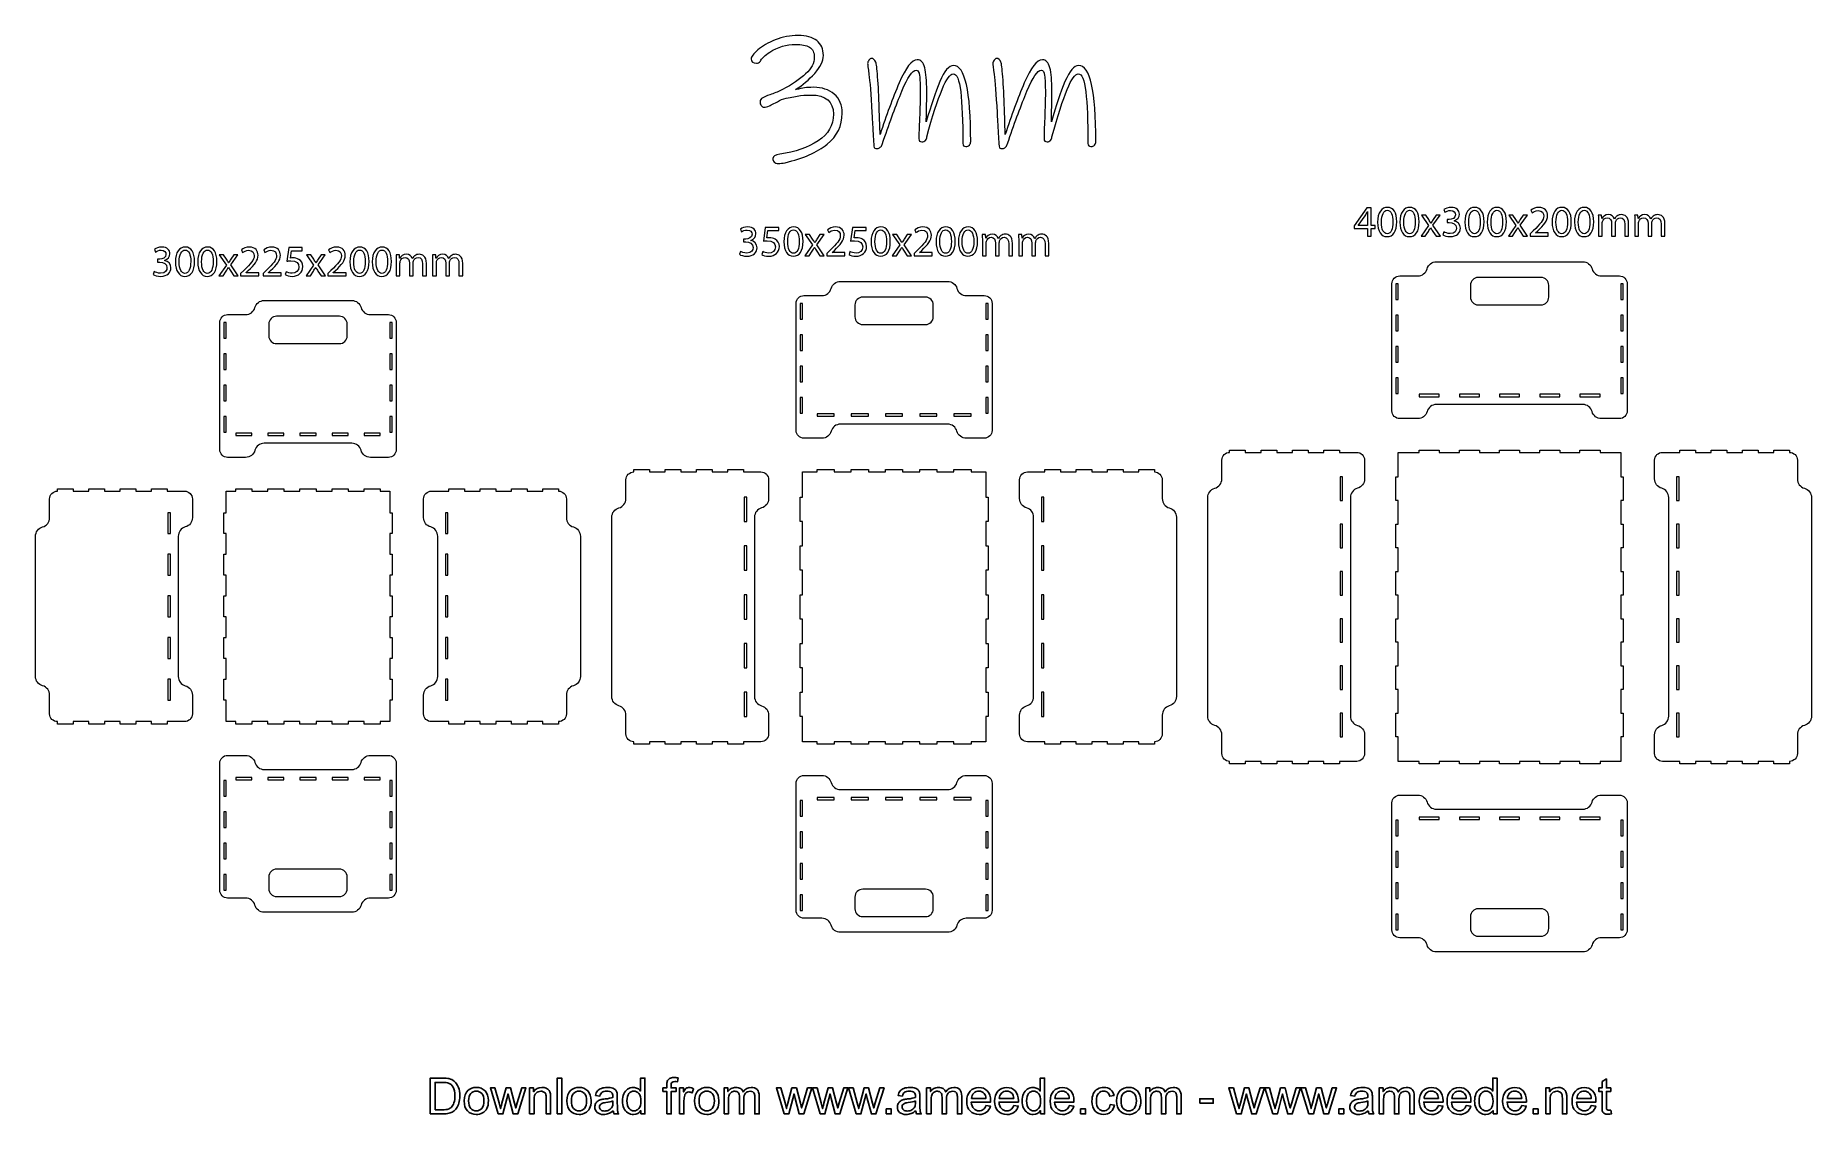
# Model space of a CAD drawing. Header units: millimetres. Extents: x -1209 to 1056, y -773 to 603.
import ezdxf

# ---------------------------------------------------------------- set-up
doc = ezdxf.new("R2010")
doc.units = ezdxf.units.MM
doc.header["$MEASUREMENT"] = 0
doc.layers.add('Layer 1', color=7, linetype='Continuous')

msp = doc.modelspace()

# ---------------------------------------------------------------- linework, layer by layer
at = {"layer": 'Layer 1', "lineweight": 18}
for points, knots in [([(-261.8523, 439.4556), (-264.4089, 439.4556), (-266.2197, 440.0948), (-267.2848, 441.3733), (-267.2848, 441.3733), (-268.3502, 442.6514), (-268.8828, 444.1426), (-268.8828, 445.8472), (-268.8828, 445.8472), (-268.8828, 448.6902), (-265.9005, 450.5342), (-259.9346, 451.3865), (-259.9346, 451.3865), (-240.4768, 454.2296), (-224.2483, 459.8754), (-211.252, 468.3241), (-211.252, 468.3241), (-198.256, 476.7728), (-191.7582, 488.1714), (-191.7582, 502.5192), (-191.7582, 502.5192), (-191.7582, 518.711), (-201.3453, 526.8069), (-220.5202, 526.8069), (-220.5202, 526.8069), (-226.6285, 526.8069), (-232.4176, 526.3444), (-237.8839, 525.4222), (-237.8839, 525.4222), (-243.3534, 524.4969), (-249.9944, 523.1119), (-257.8039, 521.2676), (-257.8039, 521.2676), (-265.6172, 516.8635), (-270.8002, 514.0938), (-273.3568, 512.9586), (-273.3568, 512.9586), (-275.9134, 511.8202), (-278.2572, 511.254), (-280.3876, 511.254), (-280.3876, 511.254), (-281.6661, 511.254), (-282.8049, 511.9267), (-283.7965, 513.2782), (-283.7965, 513.2782), (-284.7917, 514.6265), (-285.2881, 516.1544), (-285.2881, 517.8587), (-285.2881, 517.8587), (-285.2881, 520.4153), (-284.083, 522.2599), (-281.6661, 523.398), (-281.6661, 523.398), (-277.2652, 525.3855), (-273.5702, 526.8771), (-270.5875, 527.8723), (-270.5875, 527.8723), (-265.9005, 529.4337), (-261.2131, 531.4209), (-256.5257, 533.8377), (-256.5257, 533.8377), (-244.3119, 540.2294), (-234.5117, 546.8341), (-227.1249, 553.6515), (-227.1249, 553.6515), (-219.7409, 560.4693), (-216.0459, 567.57), (-216.0459, 574.9572), (-216.0459, 574.9572), (-216.0459, 581.2056), (-218.1432, 585.5028), (-222.331, 587.8466), (-222.331, 587.8466), (-226.5224, 590.1901), (-232.3809, 591.362), (-239.9078, 591.362), (-239.9078, 591.362), (-251.4126, 591.362), (-262.4214, 588.0928), (-272.9306, 581.5615), (-272.9306, 581.5615), (-275.9134, 579.714), (-278.4699, 577.6901), (-280.6011, 575.4895), (-280.6011, 575.4895), (-282.7315, 573.2857), (-284.1528, 571.4749), (-284.8619, 570.0567), (-284.8619, 570.0567), (-286.1404, 568.2092), (-287.8447, 567.2867), (-289.9751, 567.2867), (-289.9751, 567.2867), (-294.3792, 567.2867), (-296.5794, 569.2044), (-296.5794, 573.0395), (-296.5794, 573.0395), (-296.5794, 575.596), (-293.7403, 579.3246), (-288.0574, 584.2246), (-288.0574, 584.2246), (-282.3787, 589.1251), (-274.9552, 593.4194), (-265.7936, 597.1141), (-265.7936, 597.1141), (-256.6323, 600.8063), (-246.8685, 602.6534), (-236.4989, 602.6534), (-236.4989, 602.6534), (-226.4155, 602.6534), (-218.5693, 600.4866), (-212.9566, 596.1556), (-212.9566, 596.1556), (-207.3475, 591.8214), (-204.5411, 585.4664), (-204.5411, 577.0876), (-204.5411, 577.0876), (-204.5411, 570.1266), (-208.1994, 562.5634), (-215.5136, 554.3973), (-215.5136, 554.3973), (-222.8305, 546.228), (-231.033, 539.3771), (-240.1205, 533.8377), (-240.1205, 533.8377), (-240.1205, 533.8377), (-239.2686, 533.625), (-239.2686, 533.625), (-239.2686, 533.625), (-234.7248, 534.7599), (-231.1028, 535.542), (-228.403, 535.9682), (-228.403, 535.9682), (-225.7064, 536.3943), (-221.8717, 536.6078), (-216.8979, 536.6078), (-216.8979, 536.6078), (-206.3886, 536.6078), (-197.6902, 533.6949), (-190.7994, 527.8723), (-190.7994, 527.8723), (-183.9114, 522.0465), (-180.4662, 513.9506), (-180.4662, 503.5842), (-180.4662, 503.5842), (-180.4662, 487.5321), (-186.8945, 474.3594), (-199.7472, 464.0632), (-199.7472, 464.0632), (-212.6035, 453.7664), (-230.3937, 445.9202), (-253.1169, 440.521), (-253.1169, 440.521), (-256.669, 439.8119), (-259.5815, 439.4556), (-261.8523, 439.4556)], [0, 0, 0, 0, 0.025, 0.025, 0.025, 0.025, 0.05, 0.05, 0.05, 0.05, 0.075, 0.075, 0.075, 0.075, 0.1, 0.1, 0.1, 0.1, 0.125, 0.125, 0.125, 0.125, 0.15, 0.15, 0.15, 0.15, 0.175, 0.175, 0.175, 0.175, 0.2, 0.2, 0.2, 0.2, 0.225, 0.225, 0.225, 0.225, 0.25, 0.25, 0.25, 0.25, 0.275, 0.275, 0.275, 0.275, 0.3, 0.3, 0.3, 0.3, 0.325, 0.325, 0.325, 0.325, 0.35, 0.35, 0.35, 0.35, 0.375, 0.375, 0.375, 0.375, 0.4, 0.4, 0.4, 0.4, 0.425, 0.425, 0.425, 0.425, 0.45, 0.45, 0.45, 0.45, 0.475, 0.475, 0.475, 0.475, 0.5, 0.5, 0.5, 0.5, 0.525, 0.525, 0.525, 0.525, 0.55, 0.55, 0.55, 0.55, 0.575, 0.575, 0.575, 0.575, 0.6, 0.6, 0.6, 0.6, 0.625, 0.625, 0.625, 0.625, 0.65, 0.65, 0.65, 0.65, 0.675, 0.675, 0.675, 0.675, 0.7, 0.7, 0.7, 0.7, 0.725, 0.725, 0.725, 0.725, 0.75, 0.75, 0.75, 0.75, 0.775, 0.775, 0.775, 0.775, 0.8, 0.8, 0.8, 0.8, 0.825, 0.825, 0.825, 0.825, 0.85, 0.85, 0.85, 0.85, 0.875, 0.875, 0.875, 0.875, 0.9, 0.9, 0.9, 0.9, 0.925, 0.925, 0.925, 0.925, 0.95, 0.95, 0.95, 0.95, 1, 1, 1, 1]), ([(-18.3347, 462.998), (-19.4735, 461.7929), (-20.9647, 461.1868), (-22.809, 461.1868), (-22.809, 461.1868), (-25.3656, 461.1868), (-26.6441, 462.4653), (-26.6441, 465.0218), (-26.6441, 465.0218), (-26.6441, 493.7108), (-27.5694, 515.6917), (-29.4134, 530.9613), (-29.4134, 530.9613), (-31.2612, 546.2281), (-34.4567, 553.8647), (-39.0008, 553.8647), (-39.0008, 553.8647), (-46.6706, 553.8647), (-57.8928, 527.0899), (-72.6632, 473.5439), (-72.6632, 473.5439), (-72.6632, 473.5439), (-72.6632, 473.3308), (-72.6632, 473.3308), (-72.6632, 473.3308), (-72.6632, 471.6265), (-73.2323, 470.1682), (-74.3675, 468.9631), (-74.3675, 468.9631), (-75.5063, 467.7548), (-76.9975, 467.1523), (-78.8418, 467.1523), (-78.8418, 467.1523), (-81.3984, 467.1523), (-82.6768, 468.4304), (-82.6768, 470.987), (-82.6768, 470.987), (-82.6768, 476.6663), (-82.3939, 485.4748), (-81.8245, 497.4058), (-81.8245, 497.4058), (-81.2583, 510.7549), (-80.9722, 521.2677), (-80.9722, 528.9374), (-80.9722, 528.9374), (-80.9722, 539.5899), (-81.2918, 547.1534), (-81.9307, 551.6274), (-81.9307, 551.6274), (-82.5703, 556.1017), (-83.9549, 558.339), (-86.0857, 558.339), (-86.0857, 558.339), (-90.9156, 558.339), (-97.0247, 549.497), (-104.4079, 531.8136), (-104.4079, 531.8136), (-111.7951, 514.1303), (-119.5347, 493.2846), (-127.6306, 469.2827), (-127.6306, 469.2827), (-127.6306, 469.2827), (-129.5483, 463.7434), (-129.5483, 463.7434), (-129.5483, 463.7434), (-130.1173, 462.3256), (-130.9333, 461.1169), (-131.9983, 460.1218), (-131.9983, 460.1218), (-133.0637, 459.1294), (-134.2353, 458.6302), (-135.5138, 458.6302), (-135.5138, 458.6302), (-137.218, 458.6302), (-138.3568, 458.7731), (-138.9223, 459.0564), (-138.9223, 459.0564), (-139.4917, 459.3428), (-139.848, 460.1948), (-139.9877, 461.613), (-139.9877, 461.613), (-140.7, 468.5704), (-141.2662, 477.8749), (-141.6923, 489.5226), (-141.6923, 489.5226), (-141.9784, 492.5057), (-142.2613, 497.4058), (-142.5446, 504.2232), (-142.5446, 504.2232), (-143.966, 528.2252), (-145.2441, 544.4536), (-146.3793, 552.9058), (-146.3793, 552.9058), (-147.5177, 561.3549), (-148.0839, 566.0786), (-148.0839, 567.0741), (-148.0839, 567.0741), (-148.0839, 568.209), (-147.5177, 569.5573), (-146.3793, 571.1219), (-146.3793, 571.1219), (-145.2441, 572.6833), (-144.179, 573.4657), (-143.1835, 573.4657), (-143.1835, 573.4657), (-140.9134, 573.4657), (-139.0655, 571.831), (-137.6442, 568.5653), (-137.6442, 568.5653), (-136.9351, 567.0007), (-136.153, 560.7523), (-135.3007, 549.8169), (-135.3007, 549.8169), (-134.4487, 538.878), (-133.7393, 525.3154), (-133.1703, 509.1237), (-133.1703, 509.1237), (-133.1703, 509.1237), (-132.1049, 476.5266), (-132.1049, 476.5266), (-132.1049, 476.5266), (-124.2951, 500.6714), (-116.1992, 522.5793), (-107.8168, 542.2534), (-107.8168, 542.2534), (-99.4377, 561.9243), (-91.7679, 571.7611), (-84.8073, 571.7611), (-84.8073, 571.7611), (-80.1202, 571.7611), (-76.9241, 568.3522), (-75.2198, 561.5344), (-75.2198, 561.5344), (-73.5155, 554.7167), (-72.6632, 544.8431), (-72.6632, 531.9202), (-72.6632, 531.9202), (-72.6632, 525.1027), (-72.8061, 515.3022), (-73.0894, 502.5189), (-73.0894, 502.5189), (-73.0894, 502.5189), (-73.3021, 492.7184), (-73.3021, 492.7184), (-73.3021, 492.7184), (-67.4802, 513.0285), (-61.6908, 530.0727), (-55.9387, 543.8511), (-55.9387, 543.8511), (-50.186, 557.6264), (-44.4004, 564.5172), (-38.5747, 564.5172), (-38.5747, 564.5172), (-23.9474, 564.5172), (-16.6305, 532.1336), (-16.6305, 467.3653), (-16.6305, 467.3653), (-16.6305, 465.6611), (-17.1995, 464.2062), (-18.3347, 462.998)], [0, 0, 0, 0, 0.024390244, 0.024390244, 0.024390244, 0.024390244, 0.048780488, 0.048780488, 0.048780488, 0.048780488, 0.073170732, 0.073170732, 0.073170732, 0.073170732, 0.097560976, 0.097560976, 0.097560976, 0.097560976, 0.12195122, 0.12195122, 0.12195122, 0.12195122, 0.146341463, 0.146341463, 0.146341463, 0.146341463, 0.170731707, 0.170731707, 0.170731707, 0.170731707, 0.195121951, 0.195121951, 0.195121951, 0.195121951, 0.219512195, 0.219512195, 0.219512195, 0.219512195, 0.243902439, 0.243902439, 0.243902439, 0.243902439, 0.268292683, 0.268292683, 0.268292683, 0.268292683, 0.292682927, 0.292682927, 0.292682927, 0.292682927, 0.317073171, 0.317073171, 0.317073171, 0.317073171, 0.341463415, 0.341463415, 0.341463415, 0.341463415, 0.365853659, 0.365853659, 0.365853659, 0.365853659, 0.390243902, 0.390243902, 0.390243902, 0.390243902, 0.414634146, 0.414634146, 0.414634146, 0.414634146, 0.43902439, 0.43902439, 0.43902439, 0.43902439, 0.463414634, 0.463414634, 0.463414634, 0.463414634, 0.487804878, 0.487804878, 0.487804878, 0.487804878, 0.512195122, 0.512195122, 0.512195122, 0.512195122, 0.536585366, 0.536585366, 0.536585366, 0.536585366, 0.56097561, 0.56097561, 0.56097561, 0.56097561, 0.585365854, 0.585365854, 0.585365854, 0.585365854, 0.609756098, 0.609756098, 0.609756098, 0.609756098, 0.634146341, 0.634146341, 0.634146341, 0.634146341, 0.658536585, 0.658536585, 0.658536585, 0.658536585, 0.682926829, 0.682926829, 0.682926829, 0.682926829, 0.707317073, 0.707317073, 0.707317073, 0.707317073, 0.731707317, 0.731707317, 0.731707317, 0.731707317, 0.756097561, 0.756097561, 0.756097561, 0.756097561, 0.780487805, 0.780487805, 0.780487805, 0.780487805, 0.804878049, 0.804878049, 0.804878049, 0.804878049, 0.829268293, 0.829268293, 0.829268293, 0.829268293, 0.853658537, 0.853658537, 0.853658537, 0.853658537, 0.87804878, 0.87804878, 0.87804878, 0.87804878, 0.902439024, 0.902439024, 0.902439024, 0.902439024, 0.926829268, 0.926829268, 0.926829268, 0.926829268, 0.951219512, 0.951219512, 0.951219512, 0.951219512, 1, 1, 1, 1]), ([(141.24, 462.998), (140.1012, 461.7929), (138.6101, 461.1868), (136.7657, 461.1868), (136.7657, 461.1868), (134.2092, 461.1868), (132.9307, 462.4653), (132.9307, 465.0218), (132.9307, 465.0218), (132.9307, 493.7108), (132.0054, 515.6917), (130.1614, 530.9613), (130.1614, 530.9613), (128.3135, 546.2281), (125.1181, 553.8647), (120.5739, 553.8647), (120.5739, 553.8647), (112.9042, 553.8647), (101.682, 527.0899), (86.9115, 473.5439), (86.9115, 473.5439), (86.9115, 473.5439), (86.9115, 473.3308), (86.9115, 473.3308), (86.9115, 473.3308), (86.9115, 471.6265), (86.3425, 470.1682), (85.2073, 468.9631), (85.2073, 468.9631), (84.0685, 467.7548), (82.5773, 467.1523), (80.733, 467.1523), (80.733, 467.1523), (78.1764, 467.1523), (76.8979, 468.4304), (76.8979, 470.987), (76.8979, 470.987), (76.8979, 476.6663), (77.1809, 485.4748), (77.7502, 497.4058), (77.7502, 497.4058), (78.3165, 510.7549), (78.6026, 521.2677), (78.6026, 528.9374), (78.6026, 528.9374), (78.6026, 539.5899), (78.2829, 547.1534), (77.6441, 551.6274), (77.6441, 551.6274), (77.0045, 556.1017), (75.6198, 558.339), (73.489, 558.339), (73.489, 558.339), (68.6592, 558.339), (62.5501, 549.497), (55.1668, 531.8136), (55.1668, 531.8136), (47.7797, 514.1303), (40.0401, 493.2846), (31.9442, 469.2827), (31.9442, 469.2827), (31.9442, 469.2827), (30.0265, 463.7434), (30.0265, 463.7434), (30.0265, 463.7434), (29.4574, 462.3256), (28.6415, 461.1169), (27.5764, 460.1218), (27.5764, 460.1218), (26.511, 459.1294), (25.3395, 458.6302), (24.061, 458.6302), (24.061, 458.6302), (22.3567, 458.6302), (21.218, 458.7731), (20.6525, 459.0564), (20.6525, 459.0564), (20.0831, 459.3428), (19.7268, 460.1948), (19.5871, 461.613), (19.5871, 461.613), (18.8748, 468.5704), (18.3086, 477.8749), (17.8824, 489.5226), (17.8824, 489.5226), (17.5963, 492.5057), (17.3134, 497.4058), (17.0301, 504.2232), (17.0301, 504.2232), (15.6088, 528.2252), (14.3307, 544.4536), (13.1954, 552.9058), (13.1954, 552.9058), (12.057, 561.3549), (11.4908, 566.0786), (11.4908, 567.0741), (11.4908, 567.0741), (11.4908, 568.209), (12.057, 569.5573), (13.1954, 571.1219), (13.1954, 571.1219), (14.3307, 572.6833), (15.3957, 573.4657), (16.3913, 573.4657), (16.3913, 573.4657), (18.6614, 573.4657), (20.5092, 571.831), (21.9306, 568.5653), (21.9306, 568.5653), (22.6397, 567.0007), (23.4218, 560.7523), (24.2741, 549.8169), (24.2741, 549.8169), (25.126, 538.878), (25.8355, 525.3154), (26.4045, 509.1237), (26.4045, 509.1237), (26.4045, 509.1237), (27.4699, 476.5266), (27.4699, 476.5266), (27.4699, 476.5266), (35.2797, 500.6714), (43.3756, 522.5793), (51.7579, 542.2534), (51.7579, 542.2534), (60.1371, 561.9243), (67.8069, 571.7611), (74.7675, 571.7611), (74.7675, 571.7611), (79.4545, 571.7611), (82.6507, 568.3522), (84.355, 561.5344), (84.355, 561.5344), (86.0592, 554.7167), (86.9115, 544.8431), (86.9115, 531.9202), (86.9115, 531.9202), (86.9115, 525.1027), (86.7687, 515.3022), (86.4854, 502.5189), (86.4854, 502.5189), (86.4854, 502.5189), (86.2727, 492.7184), (86.2727, 492.7184), (86.2727, 492.7184), (92.0945, 513.0285), (97.884, 530.0727), (103.636, 543.8511), (103.636, 543.8511), (109.3888, 557.6264), (115.1743, 564.5172), (121.0001, 564.5172), (121.0001, 564.5172), (135.6273, 564.5172), (142.9443, 532.1336), (142.9443, 467.3653), (142.9443, 467.3653), (142.9443, 465.6611), (142.3753, 464.2062), (141.24, 462.998)], [0, 0, 0, 0, 0.024390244, 0.024390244, 0.024390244, 0.024390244, 0.048780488, 0.048780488, 0.048780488, 0.048780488, 0.073170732, 0.073170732, 0.073170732, 0.073170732, 0.097560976, 0.097560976, 0.097560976, 0.097560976, 0.12195122, 0.12195122, 0.12195122, 0.12195122, 0.146341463, 0.146341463, 0.146341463, 0.146341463, 0.170731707, 0.170731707, 0.170731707, 0.170731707, 0.195121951, 0.195121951, 0.195121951, 0.195121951, 0.219512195, 0.219512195, 0.219512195, 0.219512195, 0.243902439, 0.243902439, 0.243902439, 0.243902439, 0.268292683, 0.268292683, 0.268292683, 0.268292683, 0.292682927, 0.292682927, 0.292682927, 0.292682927, 0.317073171, 0.317073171, 0.317073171, 0.317073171, 0.341463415, 0.341463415, 0.341463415, 0.341463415, 0.365853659, 0.365853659, 0.365853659, 0.365853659, 0.390243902, 0.390243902, 0.390243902, 0.390243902, 0.414634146, 0.414634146, 0.414634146, 0.414634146, 0.43902439, 0.43902439, 0.43902439, 0.43902439, 0.463414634, 0.463414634, 0.463414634, 0.463414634, 0.487804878, 0.487804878, 0.487804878, 0.487804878, 0.512195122, 0.512195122, 0.512195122, 0.512195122, 0.536585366, 0.536585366, 0.536585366, 0.536585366, 0.56097561, 0.56097561, 0.56097561, 0.56097561, 0.585365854, 0.585365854, 0.585365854, 0.585365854, 0.609756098, 0.609756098, 0.609756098, 0.609756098, 0.634146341, 0.634146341, 0.634146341, 0.634146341, 0.658536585, 0.658536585, 0.658536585, 0.658536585, 0.682926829, 0.682926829, 0.682926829, 0.682926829, 0.707317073, 0.707317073, 0.707317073, 0.707317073, 0.731707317, 0.731707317, 0.731707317, 0.731707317, 0.756097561, 0.756097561, 0.756097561, 0.756097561, 0.780487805, 0.780487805, 0.780487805, 0.780487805, 0.804878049, 0.804878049, 0.804878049, 0.804878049, 0.829268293, 0.829268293, 0.829268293, 0.829268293, 0.853658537, 0.853658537, 0.853658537, 0.853658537, 0.87804878, 0.87804878, 0.87804878, 0.87804878, 0.902439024, 0.902439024, 0.902439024, 0.902439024, 0.926829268, 0.926829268, 0.926829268, 0.926829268, 0.951219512, 0.951219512, 0.951219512, 0.951219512, 1, 1, 1, 1]), ([(489.3909, 346.7871), (489.3909, 346.7871), (489.3909, 356.6278), (489.3909, 356.6278), (489.3909, 356.6278), (489.3909, 356.6278), (472.6011, 356.6278), (472.6011, 356.6278), (472.6011, 356.6278), (472.6011, 356.6278), (472.6011, 359.8522), (472.6011, 359.8522), (472.6011, 359.8522), (472.6011, 359.8522), (488.7234, 382.9242), (488.7234, 382.9242), (488.7234, 382.9242), (488.7234, 382.9242), (494.0052, 382.9242), (494.0052, 382.9242), (494.0052, 382.9242), (494.0052, 382.9242), (494.0052, 360.4636), (494.0052, 360.4636), (494.0052, 360.4636), (494.0052, 360.4636), (499.0644, 360.4636), (499.0644, 360.4636), (499.0644, 360.4636), (499.0644, 360.4636), (499.0644, 356.6278), (499.0644, 356.6278), (499.0644, 356.6278), (499.0644, 356.6278), (494.0052, 356.6278), (494.0052, 356.6278), (494.0052, 356.6278), (494.0052, 356.6278), (494.0052, 346.7871), (494.0052, 346.7871), (494.0052, 346.7871), (494.0052, 346.7871), (489.3909, 346.7871), (489.3909, 346.7871)], [0, 0, 0, 0, 0.083333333, 0.083333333, 0.083333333, 0.083333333, 0.166666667, 0.166666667, 0.166666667, 0.166666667, 0.25, 0.25, 0.25, 0.25, 0.333333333, 0.333333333, 0.333333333, 0.333333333, 0.416666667, 0.416666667, 0.416666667, 0.416666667, 0.5, 0.5, 0.5, 0.5, 0.583333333, 0.583333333, 0.583333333, 0.583333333, 0.666666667, 0.666666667, 0.666666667, 0.666666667, 0.75, 0.75, 0.75, 0.75, 0.833333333, 0.833333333, 0.833333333, 0.833333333, 1, 1, 1, 1]), ([(489.3909, 360.4636), (489.3909, 360.4636), (489.3909, 372.5275), (489.3909, 372.5275), (489.3909, 372.5275), (489.3909, 374.4184), (489.4463, 376.3082), (489.5577, 378.1984), (489.5577, 378.1984), (489.5577, 378.1984), (489.3909, 378.1984), (489.3909, 378.1984), (489.3909, 378.1984), (488.2789, 376.0856), (487.3892, 374.5292), (486.3887, 372.8616), (486.3887, 372.8616), (486.3887, 372.8616), (477.5492, 360.5747), (477.5492, 360.5747), (477.5492, 360.5747), (477.5492, 360.5747), (477.5492, 360.4636), (477.5492, 360.4636), (477.5492, 360.4636), (477.5492, 360.4636), (489.3909, 360.4636), (489.3909, 360.4636)], [0, 0, 0, 0, 0.125, 0.125, 0.125, 0.125, 0.25, 0.25, 0.25, 0.25, 0.375, 0.375, 0.375, 0.375, 0.5, 0.5, 0.5, 0.5, 0.625, 0.625, 0.625, 0.625, 0.75, 0.75, 0.75, 0.75, 1, 1, 1, 1]), ([(526.8057, 365.2446), (526.8057, 352.9581), (522.2468, 346.1756), (514.2412, 346.1756), (514.2412, 346.1756), (507.1807, 346.1756), (502.3991, 352.7912), (502.288, 364.7444), (502.288, 364.7444), (502.288, 376.8644), (507.514, 383.5358), (514.8525, 383.5358), (514.8525, 383.5358), (522.4694, 383.5358), (526.8057, 376.7529), (526.8057, 365.2446)], [0, 0, 0, 0, 0.2, 0.2, 0.2, 0.2, 0.4, 0.4, 0.4, 0.4, 0.6, 0.6, 0.6, 0.6, 1, 1, 1, 1]), ([(507.1807, 364.6886), (507.1807, 355.2931), (510.0713, 349.9559), (514.5192, 349.9559), (514.5192, 349.9559), (519.5226, 349.9559), (521.9134, 355.7933), (521.9134, 365.0224), (521.9134, 365.0224), (521.9134, 373.9177), (519.6341, 379.7554), (514.5745, 379.7554), (514.5745, 379.7554), (510.2936, 379.7554), (507.1807, 374.5294), (507.1807, 364.6886)], [0, 0, 0, 0, 0.2, 0.2, 0.2, 0.2, 0.4, 0.4, 0.4, 0.4, 0.6, 0.6, 0.6, 0.6, 1, 1, 1, 1]), ([(555.3249, 365.2446), (555.3249, 352.9581), (550.7659, 346.1756), (542.7603, 346.1756), (542.7603, 346.1756), (535.6998, 346.1756), (530.9183, 352.7912), (530.8072, 364.7444), (530.8072, 364.7444), (530.8072, 376.8644), (536.0332, 383.5358), (543.3717, 383.5358), (543.3717, 383.5358), (550.9885, 383.5358), (555.3249, 376.7529), (555.3249, 365.2446)], [0, 0, 0, 0, 0.2, 0.2, 0.2, 0.2, 0.4, 0.4, 0.4, 0.4, 0.6, 0.6, 0.6, 0.6, 1, 1, 1, 1]), ([(535.6998, 364.6886), (535.6998, 355.2931), (538.5905, 349.9559), (543.0383, 349.9559), (543.0383, 349.9559), (548.0418, 349.9559), (550.4325, 355.7933), (550.4325, 365.0224), (550.4325, 365.0224), (550.4325, 373.9177), (548.1532, 379.7554), (543.0937, 379.7554), (543.0937, 379.7554), (538.8127, 379.7554), (535.6998, 374.5294), (535.6998, 364.6886)], [0, 0, 0, 0, 0.2, 0.2, 0.2, 0.2, 0.4, 0.4, 0.4, 0.4, 0.6, 0.6, 0.6, 0.6, 1, 1, 1, 1]), ([(563.6633, 373.6955), (563.6633, 373.6955), (567.4994, 367.9131), (567.4994, 367.9131), (567.4994, 367.9131), (568.4999, 366.4124), (569.3339, 365.0225), (570.2236, 363.5214), (570.2236, 363.5214), (570.2236, 363.5214), (570.3901, 363.5214), (570.3901, 363.5214), (570.3901, 363.5214), (571.2798, 365.1336), (572.1691, 366.5235), (573.0589, 367.9692), (573.0589, 367.9692), (573.0589, 367.9692), (576.8396, 373.6955), (576.8396, 373.6955), (576.8396, 373.6955), (576.8396, 373.6955), (582.1207, 373.6955), (582.1207, 373.6955), (582.1207, 373.6955), (582.1207, 373.6955), (572.9474, 360.6861), (572.9474, 360.6861), (572.9474, 360.6861), (572.9474, 360.6861), (582.3986, 346.7874), (582.3986, 346.7874), (582.3986, 346.7874), (582.3986, 346.7874), (576.8396, 346.7874), (576.8396, 346.7874), (576.8396, 346.7874), (576.8396, 346.7874), (572.892, 352.847), (572.892, 352.847), (572.892, 352.847), (571.8358, 354.4035), (570.9464, 355.9049), (570.0013, 357.5175), (570.0013, 357.5175), (570.0013, 357.5175), (569.8898, 357.5175), (569.8898, 357.5175), (569.8898, 357.5175), (569.0005, 355.9049), (568.0551, 354.4596), (567.0546, 352.847), (567.0546, 352.847), (567.0546, 352.847), (563.1627, 346.7874), (563.1627, 346.7874), (563.1627, 346.7874), (563.1627, 346.7874), (557.7702, 346.7874), (557.7702, 346.7874), (557.7702, 346.7874), (557.7702, 346.7874), (567.3326, 360.5193), (567.3326, 360.5193), (567.3326, 360.5193), (567.3326, 360.5193), (558.215, 373.6955), (558.215, 373.6955), (558.215, 373.6955), (558.215, 373.6955), (563.6633, 373.6955), (563.6633, 373.6955)], [0, 0, 0, 0, 0.052631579, 0.052631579, 0.052631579, 0.052631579, 0.105263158, 0.105263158, 0.105263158, 0.105263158, 0.157894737, 0.157894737, 0.157894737, 0.157894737, 0.210526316, 0.210526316, 0.210526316, 0.210526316, 0.263157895, 0.263157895, 0.263157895, 0.263157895, 0.315789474, 0.315789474, 0.315789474, 0.315789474, 0.368421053, 0.368421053, 0.368421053, 0.368421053, 0.421052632, 0.421052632, 0.421052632, 0.421052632, 0.473684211, 0.473684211, 0.473684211, 0.473684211, 0.526315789, 0.526315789, 0.526315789, 0.526315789, 0.578947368, 0.578947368, 0.578947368, 0.578947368, 0.631578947, 0.631578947, 0.631578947, 0.631578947, 0.684210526, 0.684210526, 0.684210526, 0.684210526, 0.736842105, 0.736842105, 0.736842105, 0.736842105, 0.789473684, 0.789473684, 0.789473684, 0.789473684, 0.842105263, 0.842105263, 0.842105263, 0.842105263, 0.894736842, 0.894736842, 0.894736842, 0.894736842, 1, 1, 1, 1]), ([(586.7351, 352.4024), (588.1247, 351.5131), (591.3495, 350.1228), (594.7407, 350.1228), (594.7407, 350.1228), (601.023, 350.1228), (602.9689, 354.1261), (602.9132, 357.1282), (602.9132, 357.1282), (602.8578, 362.187), (598.2988, 364.3552), (593.5734, 364.3552), (593.5734, 364.3552), (593.5734, 364.3552), (590.8489, 364.3552), (590.8489, 364.3552), (590.8489, 364.3552), (590.8489, 364.3552), (590.8489, 368.0248), (590.8489, 368.0248), (590.8489, 368.0248), (590.8489, 368.0248), (593.5734, 368.0248), (593.5734, 368.0248), (593.5734, 368.0248), (597.1315, 368.0248), (601.6343, 369.8589), (601.6343, 374.1399), (601.6343, 374.1399), (601.6343, 377.0309), (599.7999, 379.5885), (595.2967, 379.5885), (595.2967, 379.5885), (592.4057, 379.5885), (589.6258, 378.3097), (588.0693, 377.1977), (588.0693, 377.1977), (588.0693, 377.1977), (586.7905, 380.7559), (586.7905, 380.7559), (586.7905, 380.7559), (588.6811, 382.1458), (592.3503, 383.5357), (596.2418, 383.5357), (596.2418, 383.5357), (603.358, 383.5357), (606.5828, 379.3102), (606.5828, 374.9184), (606.5828, 374.9184), (606.5828, 371.1938), (604.3588, 368.0248), (599.9114, 366.4126), (599.9114, 366.4126), (599.9114, 366.4126), (599.9114, 366.3008), (599.9114, 366.3008), (599.9114, 366.3008), (604.3588, 365.4114), (607.9724, 362.0759), (607.9724, 357.0167), (607.9724, 357.0167), (607.9724, 351.2347), (603.4695, 346.1759), (594.7965, 346.1759), (594.7965, 346.1759), (590.7381, 346.1759), (587.18, 347.4543), (585.4009, 348.622), (585.4009, 348.622), (585.4009, 348.622), (586.7351, 352.4024), (586.7351, 352.4024)], [0, 0, 0, 0, 0.052631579, 0.052631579, 0.052631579, 0.052631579, 0.105263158, 0.105263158, 0.105263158, 0.105263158, 0.157894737, 0.157894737, 0.157894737, 0.157894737, 0.210526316, 0.210526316, 0.210526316, 0.210526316, 0.263157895, 0.263157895, 0.263157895, 0.263157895, 0.315789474, 0.315789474, 0.315789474, 0.315789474, 0.368421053, 0.368421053, 0.368421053, 0.368421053, 0.421052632, 0.421052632, 0.421052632, 0.421052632, 0.473684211, 0.473684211, 0.473684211, 0.473684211, 0.526315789, 0.526315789, 0.526315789, 0.526315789, 0.578947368, 0.578947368, 0.578947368, 0.578947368, 0.631578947, 0.631578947, 0.631578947, 0.631578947, 0.684210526, 0.684210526, 0.684210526, 0.684210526, 0.736842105, 0.736842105, 0.736842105, 0.736842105, 0.789473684, 0.789473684, 0.789473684, 0.789473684, 0.842105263, 0.842105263, 0.842105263, 0.842105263, 0.894736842, 0.894736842, 0.894736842, 0.894736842, 1, 1, 1, 1]), ([(638.1043, 365.2446), (638.1043, 352.9581), (633.5454, 346.1756), (625.5398, 346.1756), (625.5398, 346.1756), (618.4793, 346.1756), (613.6977, 352.7912), (613.5866, 364.7444), (613.5866, 364.7444), (613.5866, 376.8644), (618.8126, 383.5358), (626.1511, 383.5358), (626.1511, 383.5358), (633.768, 383.5358), (638.1043, 376.7529), (638.1043, 365.2446)], [0, 0, 0, 0, 0.2, 0.2, 0.2, 0.2, 0.4, 0.4, 0.4, 0.4, 0.6, 0.6, 0.6, 0.6, 1, 1, 1, 1]), ([(618.4793, 364.6886), (618.4793, 355.2931), (621.3699, 349.9559), (625.8178, 349.9559), (625.8178, 349.9559), (630.8212, 349.9559), (633.212, 355.7933), (633.212, 365.0224), (633.212, 365.0224), (633.212, 373.9177), (630.9327, 379.7554), (625.8731, 379.7554), (625.8731, 379.7554), (621.5922, 379.7554), (618.4793, 374.5294), (618.4793, 364.6886)], [0, 0, 0, 0, 0.2, 0.2, 0.2, 0.2, 0.4, 0.4, 0.4, 0.4, 0.6, 0.6, 0.6, 0.6, 1, 1, 1, 1]), ([(666.6235, 365.2446), (666.6235, 352.9581), (662.0645, 346.1756), (654.059, 346.1756), (654.059, 346.1756), (646.9985, 346.1756), (642.2169, 352.7912), (642.1058, 364.7444), (642.1058, 364.7444), (642.1058, 376.8644), (647.3318, 383.5358), (654.6703, 383.5358), (654.6703, 383.5358), (662.2871, 383.5358), (666.6235, 376.7529), (666.6235, 365.2446)], [0, 0, 0, 0, 0.2, 0.2, 0.2, 0.2, 0.4, 0.4, 0.4, 0.4, 0.6, 0.6, 0.6, 0.6, 1, 1, 1, 1]), ([(646.9985, 364.6886), (646.9985, 355.2931), (649.8891, 349.9559), (654.3369, 349.9559), (654.3369, 349.9559), (659.3404, 349.9559), (661.7312, 355.7933), (661.7312, 365.0224), (661.7312, 365.0224), (661.7312, 373.9177), (659.4519, 379.7554), (654.3923, 379.7554), (654.3923, 379.7554), (650.1114, 379.7554), (646.9985, 374.5294), (646.9985, 364.6886)], [0, 0, 0, 0, 0.2, 0.2, 0.2, 0.2, 0.4, 0.4, 0.4, 0.4, 0.6, 0.6, 0.6, 0.6, 1, 1, 1, 1]), ([(674.962, 373.6955), (674.962, 373.6955), (678.7981, 367.9131), (678.7981, 367.9131), (678.7981, 367.9131), (679.7985, 366.4124), (680.6325, 365.0225), (681.5222, 363.5214), (681.5222, 363.5214), (681.5222, 363.5214), (681.6887, 363.5214), (681.6887, 363.5214), (681.6887, 363.5214), (682.5784, 365.1336), (683.4678, 366.5235), (684.3575, 367.9692), (684.3575, 367.9692), (684.3575, 367.9692), (688.1382, 373.6955), (688.1382, 373.6955), (688.1382, 373.6955), (688.1382, 373.6955), (693.4193, 373.6955), (693.4193, 373.6955), (693.4193, 373.6955), (693.4193, 373.6955), (684.246, 360.6861), (684.246, 360.6861), (684.246, 360.6861), (684.246, 360.6861), (693.6973, 346.7874), (693.6973, 346.7874), (693.6973, 346.7874), (693.6973, 346.7874), (688.1382, 346.7874), (688.1382, 346.7874), (688.1382, 346.7874), (688.1382, 346.7874), (684.1906, 352.847), (684.1906, 352.847), (684.1906, 352.847), (683.1344, 354.4035), (682.2451, 355.9049), (681.3, 357.5175), (681.3, 357.5175), (681.3, 357.5175), (681.1885, 357.5175), (681.1885, 357.5175), (681.1885, 357.5175), (680.2991, 355.9049), (679.3537, 354.4596), (678.3532, 352.847), (678.3532, 352.847), (678.3532, 352.847), (674.4614, 346.7874), (674.4614, 346.7874), (674.4614, 346.7874), (674.4614, 346.7874), (669.0688, 346.7874), (669.0688, 346.7874), (669.0688, 346.7874), (669.0688, 346.7874), (678.6312, 360.5193), (678.6312, 360.5193), (678.6312, 360.5193), (678.6312, 360.5193), (669.5137, 373.6955), (669.5137, 373.6955), (669.5137, 373.6955), (669.5137, 373.6955), (674.962, 373.6955), (674.962, 373.6955)], [0, 0, 0, 0, 0.052631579, 0.052631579, 0.052631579, 0.052631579, 0.105263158, 0.105263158, 0.105263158, 0.105263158, 0.157894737, 0.157894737, 0.157894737, 0.157894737, 0.210526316, 0.210526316, 0.210526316, 0.210526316, 0.263157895, 0.263157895, 0.263157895, 0.263157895, 0.315789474, 0.315789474, 0.315789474, 0.315789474, 0.368421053, 0.368421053, 0.368421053, 0.368421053, 0.421052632, 0.421052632, 0.421052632, 0.421052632, 0.473684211, 0.473684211, 0.473684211, 0.473684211, 0.526315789, 0.526315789, 0.526315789, 0.526315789, 0.578947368, 0.578947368, 0.578947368, 0.578947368, 0.631578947, 0.631578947, 0.631578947, 0.631578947, 0.684210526, 0.684210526, 0.684210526, 0.684210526, 0.736842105, 0.736842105, 0.736842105, 0.736842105, 0.789473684, 0.789473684, 0.789473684, 0.789473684, 0.842105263, 0.842105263, 0.842105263, 0.842105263, 0.894736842, 0.894736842, 0.894736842, 0.894736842, 1, 1, 1, 1]), ([(696.8662, 346.7872), (696.8662, 346.7872), (696.8662, 349.7894), (696.8662, 349.7894), (696.8662, 349.7894), (696.8662, 349.7894), (700.7024, 353.514), (700.7024, 353.514), (700.7024, 353.514), (709.931, 362.2985), (714.1009, 366.9682), (714.1566, 372.4165), (714.1566, 372.4165), (714.1566, 376.0858), (712.3775, 379.477), (706.9846, 379.477), (706.9846, 379.477), (703.7045, 379.477), (700.9803, 377.8098), (699.3124, 376.4195), (699.3124, 376.4195), (699.3124, 376.4195), (697.7556, 379.8665), (697.7556, 379.8665), (697.7556, 379.8665), (700.2575, 381.9789), (703.8156, 383.5357), (707.9855, 383.5357), (707.9855, 383.5357), (715.7684, 383.5357), (719.0486, 378.1986), (719.0486, 373.0283), (719.0486, 373.0283), (719.0486, 366.3569), (714.212, 360.964), (706.5952, 353.6255), (706.5952, 353.6255), (706.5952, 353.6255), (703.7045, 350.9567), (703.7045, 350.9567), (703.7045, 350.9567), (703.7045, 350.9567), (703.7045, 350.8456), (703.7045, 350.8456), (703.7045, 350.8456), (703.7045, 350.8456), (719.9379, 350.8456), (719.9379, 350.8456), (719.9379, 350.8456), (719.9379, 350.8456), (719.9379, 346.7872), (719.9379, 346.7872), (719.9379, 346.7872), (719.9379, 346.7872), (696.8662, 346.7872), (696.8662, 346.7872)], [0, 0, 0, 0, 0.066666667, 0.066666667, 0.066666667, 0.066666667, 0.133333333, 0.133333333, 0.133333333, 0.133333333, 0.2, 0.2, 0.2, 0.2, 0.266666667, 0.266666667, 0.266666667, 0.266666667, 0.333333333, 0.333333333, 0.333333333, 0.333333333, 0.4, 0.4, 0.4, 0.4, 0.466666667, 0.466666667, 0.466666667, 0.466666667, 0.533333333, 0.533333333, 0.533333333, 0.533333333, 0.6, 0.6, 0.6, 0.6, 0.666666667, 0.666666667, 0.666666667, 0.666666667, 0.733333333, 0.733333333, 0.733333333, 0.733333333, 0.8, 0.8, 0.8, 0.8, 0.866666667, 0.866666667, 0.866666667, 0.866666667, 1, 1, 1, 1]), ([(749.4029, 365.2446), (749.4029, 352.9581), (744.844, 346.1756), (736.8384, 346.1756), (736.8384, 346.1756), (729.7779, 346.1756), (724.9964, 352.7912), (724.8852, 364.7444), (724.8852, 364.7444), (724.8852, 376.8644), (730.1113, 383.5358), (737.4498, 383.5358), (737.4498, 383.5358), (745.0666, 383.5358), (749.4029, 376.7529), (749.4029, 365.2446)], [0, 0, 0, 0, 0.2, 0.2, 0.2, 0.2, 0.4, 0.4, 0.4, 0.4, 0.6, 0.6, 0.6, 0.6, 1, 1, 1, 1]), ([(729.7779, 364.6886), (729.7779, 355.2931), (732.6686, 349.9559), (737.1164, 349.9559), (737.1164, 349.9559), (742.1198, 349.9559), (744.5106, 355.7933), (744.5106, 365.0224), (744.5106, 365.0224), (744.5106, 373.9177), (742.2313, 379.7554), (737.1718, 379.7554), (737.1718, 379.7554), (732.8908, 379.7554), (729.7779, 374.5294), (729.7779, 364.6886)], [0, 0, 0, 0, 0.2, 0.2, 0.2, 0.2, 0.4, 0.4, 0.4, 0.4, 0.6, 0.6, 0.6, 0.6, 1, 1, 1, 1]), ([(777.9221, 365.2446), (777.9221, 352.9581), (773.3632, 346.1756), (765.3576, 346.1756), (765.3576, 346.1756), (758.2971, 346.1756), (753.5156, 352.7912), (753.4044, 364.7444), (753.4044, 364.7444), (753.4044, 376.8644), (758.6305, 383.5358), (765.969, 383.5358), (765.969, 383.5358), (773.5858, 383.5358), (777.9221, 376.7529), (777.9221, 365.2446)], [0, 0, 0, 0, 0.2, 0.2, 0.2, 0.2, 0.4, 0.4, 0.4, 0.4, 0.6, 0.6, 0.6, 0.6, 1, 1, 1, 1]), ([(758.2971, 364.6886), (758.2971, 355.2931), (761.1878, 349.9559), (765.6356, 349.9559), (765.6356, 349.9559), (770.639, 349.9559), (773.0298, 355.7933), (773.0298, 365.0224), (773.0298, 365.0224), (773.0298, 373.9177), (770.7505, 379.7554), (765.691, 379.7554), (765.691, 379.7554), (761.41, 379.7554), (758.2971, 374.5294), (758.2971, 364.6886)], [0, 0, 0, 0, 0.2, 0.2, 0.2, 0.2, 0.4, 0.4, 0.4, 0.4, 0.6, 0.6, 0.6, 0.6, 1, 1, 1, 1]), ([(783.981, 366.4126), (783.981, 369.1921), (783.9256, 371.4714), (783.7587, 373.6956), (783.7587, 373.6956), (783.7587, 373.6956), (788.0397, 373.6956), (788.0397, 373.6956), (788.0397, 373.6956), (788.0397, 373.6956), (788.2619, 369.359), (788.2619, 369.359), (788.2619, 369.359), (788.2619, 369.359), (788.4285, 369.359), (788.4285, 369.359), (788.4285, 369.359), (789.9299, 371.9166), (792.4314, 374.3067), (796.8792, 374.3067), (796.8792, 374.3067), (800.5485, 374.3067), (803.3284, 372.0831), (804.4957, 368.9145), (804.4957, 368.9145), (804.4957, 368.9145), (804.6068, 368.9145), (804.6068, 368.9145), (804.6068, 368.9145), (805.4408, 370.4152), (806.497, 371.5829), (807.6093, 372.4168), (807.6093, 372.4168), (809.2215, 373.6396), (811.0006, 374.3067), (813.5579, 374.3067), (813.5579, 374.3067), (817.116, 374.3067), (822.3971, 371.972), (822.3971, 362.6318), (822.3971, 362.6318), (822.3971, 362.6318), (822.3971, 346.7872), (822.3971, 346.7872), (822.3971, 346.7872), (822.3971, 346.7872), (817.6162, 346.7872), (817.6162, 346.7872), (817.6162, 346.7872), (817.6162, 346.7872), (817.6162, 362.0201), (817.6162, 362.0201), (817.6162, 362.0201), (817.6162, 367.1904), (815.726, 370.304), (811.7788, 370.304), (811.7788, 370.304), (808.9989, 370.304), (806.8308, 368.2466), (805.9968, 365.8566), (805.9968, 365.8566), (805.7742, 365.1891), (805.6077, 364.2998), (805.6077, 363.4101), (805.6077, 363.4101), (805.6077, 363.4101), (805.6077, 346.7872), (805.6077, 346.7872), (805.6077, 346.7872), (805.6077, 346.7872), (800.8265, 346.7872), (800.8265, 346.7872), (800.8265, 346.7872), (800.8265, 346.7872), (800.8265, 362.9095), (800.8265, 362.9095), (800.8265, 362.9095), (800.8265, 367.1904), (798.9363, 370.304), (795.2113, 370.304), (795.2113, 370.304), (792.1534, 370.304), (789.9299, 367.8579), (789.1513, 365.4114), (789.1513, 365.4114), (788.8733, 364.6885), (788.7625, 363.8549), (788.7625, 363.0213), (788.7625, 363.0213), (788.7625, 363.0213), (788.7625, 346.7872), (788.7625, 346.7872), (788.7625, 346.7872), (788.7625, 346.7872), (783.981, 346.7872), (783.981, 346.7872), (783.981, 346.7872), (783.981, 346.7872), (783.981, 366.4126), (783.981, 366.4126)], [0, 0, 0, 0, 0.038461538, 0.038461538, 0.038461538, 0.038461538, 0.076923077, 0.076923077, 0.076923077, 0.076923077, 0.115384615, 0.115384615, 0.115384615, 0.115384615, 0.153846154, 0.153846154, 0.153846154, 0.153846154, 0.192307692, 0.192307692, 0.192307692, 0.192307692, 0.230769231, 0.230769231, 0.230769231, 0.230769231, 0.269230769, 0.269230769, 0.269230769, 0.269230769, 0.307692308, 0.307692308, 0.307692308, 0.307692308, 0.346153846, 0.346153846, 0.346153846, 0.346153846, 0.384615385, 0.384615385, 0.384615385, 0.384615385, 0.423076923, 0.423076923, 0.423076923, 0.423076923, 0.461538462, 0.461538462, 0.461538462, 0.461538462, 0.5, 0.5, 0.5, 0.5, 0.538461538, 0.538461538, 0.538461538, 0.538461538, 0.576923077, 0.576923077, 0.576923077, 0.576923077, 0.615384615, 0.615384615, 0.615384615, 0.615384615, 0.653846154, 0.653846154, 0.653846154, 0.653846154, 0.692307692, 0.692307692, 0.692307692, 0.692307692, 0.730769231, 0.730769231, 0.730769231, 0.730769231, 0.769230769, 0.769230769, 0.769230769, 0.769230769, 0.807692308, 0.807692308, 0.807692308, 0.807692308, 0.846153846, 0.846153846, 0.846153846, 0.846153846, 0.884615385, 0.884615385, 0.884615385, 0.884615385, 0.923076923, 0.923076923, 0.923076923, 0.923076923, 1, 1, 1, 1]), ([(830.3472, 366.4126), (830.3472, 369.1921), (830.2918, 371.4714), (830.1249, 373.6956), (830.1249, 373.6956), (830.1249, 373.6956), (834.4059, 373.6956), (834.4059, 373.6956), (834.4059, 373.6956), (834.4059, 373.6956), (834.6281, 369.359), (834.6281, 369.359), (834.6281, 369.359), (834.6281, 369.359), (834.7946, 369.359), (834.7946, 369.359), (834.7946, 369.359), (836.2961, 371.9166), (838.7976, 374.3067), (843.2454, 374.3067), (843.2454, 374.3067), (846.9147, 374.3067), (849.6946, 372.0831), (850.8619, 368.9145), (850.8619, 368.9145), (850.8619, 368.9145), (850.973, 368.9145), (850.973, 368.9145), (850.973, 368.9145), (851.807, 370.4152), (852.8632, 371.5829), (853.9755, 372.4168), (853.9755, 372.4168), (855.5877, 373.6396), (857.3668, 374.3067), (859.9241, 374.3067), (859.9241, 374.3067), (863.4822, 374.3067), (868.7633, 371.972), (868.7633, 362.6318), (868.7633, 362.6318), (868.7633, 362.6318), (868.7633, 346.7872), (868.7633, 346.7872), (868.7633, 346.7872), (868.7633, 346.7872), (863.9824, 346.7872), (863.9824, 346.7872), (863.9824, 346.7872), (863.9824, 346.7872), (863.9824, 362.0201), (863.9824, 362.0201), (863.9824, 362.0201), (863.9824, 367.1904), (862.0922, 370.304), (858.145, 370.304), (858.145, 370.304), (855.3651, 370.304), (853.1969, 368.2466), (852.363, 365.8566), (852.363, 365.8566), (852.1404, 365.1891), (851.9739, 364.2998), (851.9739, 363.4101), (851.9739, 363.4101), (851.9739, 363.4101), (851.9739, 346.7872), (851.9739, 346.7872), (851.9739, 346.7872), (851.9739, 346.7872), (847.1927, 346.7872), (847.1927, 346.7872), (847.1927, 346.7872), (847.1927, 346.7872), (847.1927, 362.9095), (847.1927, 362.9095), (847.1927, 362.9095), (847.1927, 367.1904), (845.3025, 370.304), (841.5775, 370.304), (841.5775, 370.304), (838.5196, 370.304), (836.2961, 367.8579), (835.5175, 365.4114), (835.5175, 365.4114), (835.2395, 364.6885), (835.1287, 363.8549), (835.1287, 363.0213), (835.1287, 363.0213), (835.1287, 363.0213), (835.1287, 346.7872), (835.1287, 346.7872), (835.1287, 346.7872), (835.1287, 346.7872), (830.3472, 346.7872), (830.3472, 346.7872), (830.3472, 346.7872), (830.3472, 346.7872), (830.3472, 366.4126), (830.3472, 366.4126)], [0, 0, 0, 0, 0.038461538, 0.038461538, 0.038461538, 0.038461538, 0.076923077, 0.076923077, 0.076923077, 0.076923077, 0.115384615, 0.115384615, 0.115384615, 0.115384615, 0.153846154, 0.153846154, 0.153846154, 0.153846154, 0.192307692, 0.192307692, 0.192307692, 0.192307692, 0.230769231, 0.230769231, 0.230769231, 0.230769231, 0.269230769, 0.269230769, 0.269230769, 0.269230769, 0.307692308, 0.307692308, 0.307692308, 0.307692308, 0.346153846, 0.346153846, 0.346153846, 0.346153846, 0.384615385, 0.384615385, 0.384615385, 0.384615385, 0.423076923, 0.423076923, 0.423076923, 0.423076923, 0.461538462, 0.461538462, 0.461538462, 0.461538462, 0.5, 0.5, 0.5, 0.5, 0.538461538, 0.538461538, 0.538461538, 0.538461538, 0.576923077, 0.576923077, 0.576923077, 0.576923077, 0.615384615, 0.615384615, 0.615384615, 0.615384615, 0.653846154, 0.653846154, 0.653846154, 0.653846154, 0.692307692, 0.692307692, 0.692307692, 0.692307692, 0.730769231, 0.730769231, 0.730769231, 0.730769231, 0.769230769, 0.769230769, 0.769230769, 0.769230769, 0.807692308, 0.807692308, 0.807692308, 0.807692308, 0.846153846, 0.846153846, 0.846153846, 0.846153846, 0.884615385, 0.884615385, 0.884615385, 0.884615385, 0.923076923, 0.923076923, 0.923076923, 0.923076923, 1, 1, 1, 1]), ([(-310.314, 327.4378), (-308.9244, 326.5485), (-305.6997, 325.1582), (-302.3084, 325.1582), (-302.3084, 325.1582), (-296.0261, 325.1582), (-294.0802, 329.1612), (-294.136, 332.1633), (-294.136, 332.1633), (-294.1913, 337.2225), (-298.7503, 339.3907), (-303.4757, 339.3907), (-303.4757, 339.3907), (-303.4757, 339.3907), (-306.2002, 339.3907), (-306.2002, 339.3907), (-306.2002, 339.3907), (-306.2002, 339.3907), (-306.2002, 343.0599), (-306.2002, 343.0599), (-306.2002, 343.0599), (-306.2002, 343.0599), (-303.4757, 343.0599), (-303.4757, 343.0599), (-303.4757, 343.0599), (-299.9176, 343.0599), (-295.4148, 344.8943), (-295.4148, 349.1753), (-295.4148, 349.1753), (-295.4148, 352.0663), (-297.2492, 354.624), (-301.7524, 354.624), (-301.7524, 354.624), (-304.6434, 354.624), (-307.4233, 353.3451), (-308.9798, 352.2328), (-308.9798, 352.2328), (-308.9798, 352.2328), (-310.2586, 355.7909), (-310.2586, 355.7909), (-310.2586, 355.7909), (-308.3681, 357.1812), (-304.6988, 358.5712), (-300.8073, 358.5712), (-300.8073, 358.5712), (-293.6911, 358.5712), (-290.4664, 354.3456), (-290.4664, 349.9535), (-290.4664, 349.9535), (-290.4664, 346.2289), (-292.6903, 343.0599), (-297.1377, 341.4477), (-297.1377, 341.4477), (-297.1377, 341.4477), (-297.1377, 341.3362), (-297.1377, 341.3362), (-297.1377, 341.3362), (-292.6903, 340.4469), (-289.0768, 337.111), (-289.0768, 332.0522), (-289.0768, 332.0522), (-289.0768, 326.2698), (-293.5796, 321.2113), (-302.2527, 321.2113), (-302.2527, 321.2113), (-306.311, 321.2113), (-309.8691, 322.4898), (-311.6482, 323.6571), (-311.6482, 323.6571), (-311.6482, 323.6571), (-310.314, 327.4378), (-310.314, 327.4378)], [0, 0, 0, 0, 0.052631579, 0.052631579, 0.052631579, 0.052631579, 0.105263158, 0.105263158, 0.105263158, 0.105263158, 0.157894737, 0.157894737, 0.157894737, 0.157894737, 0.210526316, 0.210526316, 0.210526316, 0.210526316, 0.263157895, 0.263157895, 0.263157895, 0.263157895, 0.315789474, 0.315789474, 0.315789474, 0.315789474, 0.368421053, 0.368421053, 0.368421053, 0.368421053, 0.421052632, 0.421052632, 0.421052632, 0.421052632, 0.473684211, 0.473684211, 0.473684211, 0.473684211, 0.526315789, 0.526315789, 0.526315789, 0.526315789, 0.578947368, 0.578947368, 0.578947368, 0.578947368, 0.631578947, 0.631578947, 0.631578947, 0.631578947, 0.684210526, 0.684210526, 0.684210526, 0.684210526, 0.736842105, 0.736842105, 0.736842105, 0.736842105, 0.789473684, 0.789473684, 0.789473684, 0.789473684, 0.842105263, 0.842105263, 0.842105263, 0.842105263, 0.894736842, 0.894736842, 0.894736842, 0.894736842, 1, 1, 1, 1]), ([(-261.3912, 353.8452), (-261.3912, 353.8452), (-275.1788, 353.8452), (-275.1788, 353.8452), (-275.1788, 353.8452), (-275.1788, 353.8452), (-276.5684, 344.5611), (-276.5684, 344.5611), (-276.5684, 344.5611), (-275.7345, 344.6723), (-274.9562, 344.7834), (-273.622, 344.7834), (-273.622, 344.7834), (-270.8421, 344.7834), (-268.0626, 344.1717), (-265.8387, 342.8375), (-265.8387, 342.8375), (-263.0034, 341.2253), (-260.6684, 338.112), (-260.6684, 333.5531), (-260.6684, 333.5531), (-260.6684, 326.4926), (-266.2835, 321.2111), (-274.1223, 321.2111), (-274.1223, 321.2111), (-278.0695, 321.2111), (-281.4054, 322.3231), (-283.1287, 323.4347), (-283.1287, 323.4347), (-283.1287, 323.4347), (-281.9056, 327.1593), (-281.9056, 327.1593), (-281.9056, 327.1593), (-280.4045, 326.27), (-277.4581, 325.1584), (-274.178, 325.1584), (-274.178, 325.1584), (-269.5637, 325.1584), (-265.6164, 328.1602), (-265.6164, 332.9971), (-265.6164, 332.9971), (-265.6722, 337.6672), (-268.7851, 341.003), (-276.0125, 341.003), (-276.0125, 341.003), (-278.0695, 341.003), (-279.682, 340.7808), (-281.0163, 340.6136), (-281.0163, 340.6136), (-281.0163, 340.6136), (-278.6812, 357.9593), (-278.6812, 357.9593), (-278.6812, 357.9593), (-278.6812, 357.9593), (-261.3912, 357.9593), (-261.3912, 357.9593), (-261.3912, 357.9593), (-261.3912, 357.9593), (-261.3912, 353.8452), (-261.3912, 353.8452)], [0, 0, 0, 0, 0.0625, 0.0625, 0.0625, 0.0625, 0.125, 0.125, 0.125, 0.125, 0.1875, 0.1875, 0.1875, 0.1875, 0.25, 0.25, 0.25, 0.25, 0.3125, 0.3125, 0.3125, 0.3125, 0.375, 0.375, 0.375, 0.375, 0.4375, 0.4375, 0.4375, 0.4375, 0.5, 0.5, 0.5, 0.5, 0.5625, 0.5625, 0.5625, 0.5625, 0.625, 0.625, 0.625, 0.625, 0.6875, 0.6875, 0.6875, 0.6875, 0.75, 0.75, 0.75, 0.75, 0.8125, 0.8125, 0.8125, 0.8125, 0.875, 0.875, 0.875, 0.875, 1, 1, 1, 1]), ([(-230.4256, 340.2801), (-230.4256, 327.9935), (-234.9846, 321.211), (-242.9902, 321.211), (-242.9902, 321.211), (-250.0507, 321.211), (-254.8322, 327.8267), (-254.9433, 339.7795), (-254.9433, 339.7795), (-254.9433, 351.8995), (-249.7173, 358.5713), (-242.3788, 358.5713), (-242.3788, 358.5713), (-234.762, 358.5713), (-230.4256, 351.7884), (-230.4256, 340.2801)], [0, 0, 0, 0, 0.2, 0.2, 0.2, 0.2, 0.4, 0.4, 0.4, 0.4, 0.6, 0.6, 0.6, 0.6, 1, 1, 1, 1]), ([(-250.0507, 339.7241), (-250.0507, 330.3286), (-247.16, 324.9914), (-242.7122, 324.9914), (-242.7122, 324.9914), (-237.7087, 324.9914), (-235.3179, 330.8288), (-235.3179, 340.0578), (-235.3179, 340.0578), (-235.3179, 348.9531), (-237.5972, 354.7905), (-242.6568, 354.7905), (-242.6568, 354.7905), (-246.9377, 354.7905), (-250.0507, 349.5645), (-250.0507, 339.7241)], [0, 0, 0, 0, 0.2, 0.2, 0.2, 0.2, 0.4, 0.4, 0.4, 0.4, 0.6, 0.6, 0.6, 0.6, 1, 1, 1, 1]), ([(-222.0872, 348.7306), (-222.0872, 348.7306), (-218.2511, 342.9486), (-218.2511, 342.9486), (-218.2511, 342.9486), (-217.2506, 341.4475), (-216.4166, 340.0579), (-215.5269, 338.5565), (-215.5269, 338.5565), (-215.5269, 338.5565), (-215.3604, 338.5565), (-215.3604, 338.5565), (-215.3604, 338.5565), (-214.4707, 340.1687), (-213.5813, 341.5587), (-212.6916, 343.0043), (-212.6916, 343.0043), (-212.6916, 343.0043), (-208.9109, 348.7306), (-208.9109, 348.7306), (-208.9109, 348.7306), (-208.9109, 348.7306), (-203.6298, 348.7306), (-203.6298, 348.7306), (-203.6298, 348.7306), (-203.6298, 348.7306), (-212.8031, 335.7212), (-212.8031, 335.7212), (-212.8031, 335.7212), (-212.8031, 335.7212), (-203.3518, 321.8225), (-203.3518, 321.8225), (-203.3518, 321.8225), (-203.3518, 321.8225), (-208.9109, 321.8225), (-208.9109, 321.8225), (-208.9109, 321.8225), (-208.9109, 321.8225), (-212.8585, 327.8822), (-212.8585, 327.8822), (-212.8585, 327.8822), (-213.9147, 329.439), (-214.8041, 330.94), (-215.7492, 332.5526), (-215.7492, 332.5526), (-215.7492, 332.5526), (-215.8606, 332.5526), (-215.8606, 332.5526), (-215.8606, 332.5526), (-216.75, 330.94), (-217.6954, 329.4947), (-218.6959, 327.8822), (-218.6959, 327.8822), (-218.6959, 327.8822), (-222.5878, 321.8225), (-222.5878, 321.8225), (-222.5878, 321.8225), (-222.5878, 321.8225), (-227.9803, 321.8225), (-227.9803, 321.8225), (-227.9803, 321.8225), (-227.9803, 321.8225), (-218.4179, 335.5544), (-218.4179, 335.5544), (-218.4179, 335.5544), (-218.4179, 335.5544), (-227.5355, 348.7306), (-227.5355, 348.7306), (-227.5355, 348.7306), (-227.5355, 348.7306), (-222.0872, 348.7306), (-222.0872, 348.7306)], [0, 0, 0, 0, 0.052631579, 0.052631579, 0.052631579, 0.052631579, 0.105263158, 0.105263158, 0.105263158, 0.105263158, 0.157894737, 0.157894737, 0.157894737, 0.157894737, 0.210526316, 0.210526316, 0.210526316, 0.210526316, 0.263157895, 0.263157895, 0.263157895, 0.263157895, 0.315789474, 0.315789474, 0.315789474, 0.315789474, 0.368421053, 0.368421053, 0.368421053, 0.368421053, 0.421052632, 0.421052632, 0.421052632, 0.421052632, 0.473684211, 0.473684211, 0.473684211, 0.473684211, 0.526315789, 0.526315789, 0.526315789, 0.526315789, 0.578947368, 0.578947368, 0.578947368, 0.578947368, 0.631578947, 0.631578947, 0.631578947, 0.631578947, 0.684210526, 0.684210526, 0.684210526, 0.684210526, 0.736842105, 0.736842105, 0.736842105, 0.736842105, 0.789473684, 0.789473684, 0.789473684, 0.789473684, 0.842105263, 0.842105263, 0.842105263, 0.842105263, 0.894736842, 0.894736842, 0.894736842, 0.894736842, 1, 1, 1, 1]), ([(-200.1829, 321.8224), (-200.1829, 321.8224), (-200.1829, 324.8248), (-200.1829, 324.8248), (-200.1829, 324.8248), (-200.1829, 324.8248), (-196.3468, 328.5495), (-196.3468, 328.5495), (-196.3468, 328.5495), (-187.1181, 337.3336), (-182.9483, 342.0037), (-182.8925, 347.4517), (-182.8925, 347.4517), (-182.8925, 351.1213), (-184.6716, 354.5125), (-190.0645, 354.5125), (-190.0645, 354.5125), (-193.3446, 354.5125), (-196.0688, 352.8449), (-197.7367, 351.455), (-197.7367, 351.455), (-197.7367, 351.455), (-199.2935, 354.9016), (-199.2935, 354.9016), (-199.2935, 354.9016), (-196.7916, 357.0144), (-193.2335, 358.5712), (-189.0637, 358.5712), (-189.0637, 358.5712), (-181.2807, 358.5712), (-178.0006, 353.234), (-178.0006, 348.0637), (-178.0006, 348.0637), (-178.0006, 341.392), (-182.8371, 335.9994), (-190.454, 328.661), (-190.454, 328.661), (-190.454, 328.661), (-193.3446, 325.9922), (-193.3446, 325.9922), (-193.3446, 325.9922), (-193.3446, 325.9922), (-193.3446, 325.8811), (-193.3446, 325.8811), (-193.3446, 325.8811), (-193.3446, 325.8811), (-177.1112, 325.8811), (-177.1112, 325.8811), (-177.1112, 325.8811), (-177.1112, 325.8811), (-177.1112, 321.8224), (-177.1112, 321.8224), (-177.1112, 321.8224), (-177.1112, 321.8224), (-200.1829, 321.8224), (-200.1829, 321.8224)], [0, 0, 0, 0, 0.066666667, 0.066666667, 0.066666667, 0.066666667, 0.133333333, 0.133333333, 0.133333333, 0.133333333, 0.2, 0.2, 0.2, 0.2, 0.266666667, 0.266666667, 0.266666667, 0.266666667, 0.333333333, 0.333333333, 0.333333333, 0.333333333, 0.4, 0.4, 0.4, 0.4, 0.466666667, 0.466666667, 0.466666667, 0.466666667, 0.533333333, 0.533333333, 0.533333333, 0.533333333, 0.6, 0.6, 0.6, 0.6, 0.666666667, 0.666666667, 0.666666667, 0.666666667, 0.733333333, 0.733333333, 0.733333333, 0.733333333, 0.8, 0.8, 0.8, 0.8, 0.866666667, 0.866666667, 0.866666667, 0.866666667, 1, 1, 1, 1]), ([(-150.0926, 353.8452), (-150.0926, 353.8452), (-163.8802, 353.8452), (-163.8802, 353.8452), (-163.8802, 353.8452), (-163.8802, 353.8452), (-165.2698, 344.5611), (-165.2698, 344.5611), (-165.2698, 344.5611), (-164.4358, 344.6723), (-163.6576, 344.7834), (-162.3234, 344.7834), (-162.3234, 344.7834), (-159.5435, 344.7834), (-156.764, 344.1717), (-154.5401, 342.8375), (-154.5401, 342.8375), (-151.7048, 341.2253), (-149.3697, 338.112), (-149.3697, 333.5531), (-149.3697, 333.5531), (-149.3697, 326.4926), (-154.9849, 321.2111), (-162.8236, 321.2111), (-162.8236, 321.2111), (-166.7709, 321.2111), (-170.1067, 322.3231), (-171.83, 323.4347), (-171.83, 323.4347), (-171.83, 323.4347), (-170.607, 327.1593), (-170.607, 327.1593), (-170.607, 327.1593), (-169.1059, 326.27), (-166.1595, 325.1584), (-162.8794, 325.1584), (-162.8794, 325.1584), (-158.265, 325.1584), (-154.3178, 328.1602), (-154.3178, 332.9971), (-154.3178, 332.9971), (-154.3735, 337.6672), (-157.4865, 341.003), (-164.7138, 341.003), (-164.7138, 341.003), (-166.7709, 341.003), (-168.3834, 340.7808), (-169.7176, 340.6136), (-169.7176, 340.6136), (-169.7176, 340.6136), (-167.3826, 357.9593), (-167.3826, 357.9593), (-167.3826, 357.9593), (-167.3826, 357.9593), (-150.0926, 357.9593), (-150.0926, 357.9593), (-150.0926, 357.9593), (-150.0926, 357.9593), (-150.0926, 353.8452), (-150.0926, 353.8452)], [0, 0, 0, 0, 0.0625, 0.0625, 0.0625, 0.0625, 0.125, 0.125, 0.125, 0.125, 0.1875, 0.1875, 0.1875, 0.1875, 0.25, 0.25, 0.25, 0.25, 0.3125, 0.3125, 0.3125, 0.3125, 0.375, 0.375, 0.375, 0.375, 0.4375, 0.4375, 0.4375, 0.4375, 0.5, 0.5, 0.5, 0.5, 0.5625, 0.5625, 0.5625, 0.5625, 0.625, 0.625, 0.625, 0.625, 0.6875, 0.6875, 0.6875, 0.6875, 0.75, 0.75, 0.75, 0.75, 0.8125, 0.8125, 0.8125, 0.8125, 0.875, 0.875, 0.875, 0.875, 1, 1, 1, 1]), ([(-119.127, 340.2801), (-119.127, 327.9935), (-123.6859, 321.211), (-131.6915, 321.211), (-131.6915, 321.211), (-138.752, 321.211), (-143.5336, 327.8267), (-143.6447, 339.7795), (-143.6447, 339.7795), (-143.6447, 351.8995), (-138.4186, 358.5713), (-131.0802, 358.5713), (-131.0802, 358.5713), (-123.4633, 358.5713), (-119.127, 351.7884), (-119.127, 340.2801)], [0, 0, 0, 0, 0.2, 0.2, 0.2, 0.2, 0.4, 0.4, 0.4, 0.4, 0.6, 0.6, 0.6, 0.6, 1, 1, 1, 1]), ([(-138.752, 339.7241), (-138.752, 330.3286), (-135.8614, 324.9914), (-131.4135, 324.9914), (-131.4135, 324.9914), (-126.4101, 324.9914), (-124.0193, 330.8288), (-124.0193, 340.0578), (-124.0193, 340.0578), (-124.0193, 348.9531), (-126.2986, 354.7905), (-131.3581, 354.7905), (-131.3581, 354.7905), (-135.6391, 354.7905), (-138.752, 349.5645), (-138.752, 339.7241)], [0, 0, 0, 0, 0.2, 0.2, 0.2, 0.2, 0.4, 0.4, 0.4, 0.4, 0.6, 0.6, 0.6, 0.6, 1, 1, 1, 1]), ([(-110.7885, 348.7306), (-110.7885, 348.7306), (-106.9524, 342.9486), (-106.9524, 342.9486), (-106.9524, 342.9486), (-105.9519, 341.4475), (-105.118, 340.0579), (-104.2283, 338.5565), (-104.2283, 338.5565), (-104.2283, 338.5565), (-104.0618, 338.5565), (-104.0618, 338.5565), (-104.0618, 338.5565), (-103.1721, 340.1687), (-102.2827, 341.5587), (-101.393, 343.0043), (-101.393, 343.0043), (-101.393, 343.0043), (-97.6123, 348.7306), (-97.6123, 348.7306), (-97.6123, 348.7306), (-97.6123, 348.7306), (-92.3312, 348.7306), (-92.3312, 348.7306), (-92.3312, 348.7306), (-92.3312, 348.7306), (-101.5045, 335.7212), (-101.5045, 335.7212), (-101.5045, 335.7212), (-101.5045, 335.7212), (-92.0532, 321.8225), (-92.0532, 321.8225), (-92.0532, 321.8225), (-92.0532, 321.8225), (-97.6123, 321.8225), (-97.6123, 321.8225), (-97.6123, 321.8225), (-97.6123, 321.8225), (-101.5599, 327.8822), (-101.5599, 327.8822), (-101.5599, 327.8822), (-102.6161, 329.439), (-103.5054, 330.94), (-104.4505, 332.5526), (-104.4505, 332.5526), (-104.4505, 332.5526), (-104.562, 332.5526), (-104.562, 332.5526), (-104.562, 332.5526), (-105.4513, 330.94), (-106.3968, 329.4947), (-107.3973, 327.8822), (-107.3973, 327.8822), (-107.3973, 327.8822), (-111.2891, 321.8225), (-111.2891, 321.8225), (-111.2891, 321.8225), (-111.2891, 321.8225), (-116.6817, 321.8225), (-116.6817, 321.8225), (-116.6817, 321.8225), (-116.6817, 321.8225), (-107.1193, 335.5544), (-107.1193, 335.5544), (-107.1193, 335.5544), (-107.1193, 335.5544), (-116.2368, 348.7306), (-116.2368, 348.7306), (-116.2368, 348.7306), (-116.2368, 348.7306), (-110.7885, 348.7306), (-110.7885, 348.7306)], [0, 0, 0, 0, 0.052631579, 0.052631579, 0.052631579, 0.052631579, 0.105263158, 0.105263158, 0.105263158, 0.105263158, 0.157894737, 0.157894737, 0.157894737, 0.157894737, 0.210526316, 0.210526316, 0.210526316, 0.210526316, 0.263157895, 0.263157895, 0.263157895, 0.263157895, 0.315789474, 0.315789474, 0.315789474, 0.315789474, 0.368421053, 0.368421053, 0.368421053, 0.368421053, 0.421052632, 0.421052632, 0.421052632, 0.421052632, 0.473684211, 0.473684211, 0.473684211, 0.473684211, 0.526315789, 0.526315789, 0.526315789, 0.526315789, 0.578947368, 0.578947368, 0.578947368, 0.578947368, 0.631578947, 0.631578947, 0.631578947, 0.631578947, 0.684210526, 0.684210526, 0.684210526, 0.684210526, 0.736842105, 0.736842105, 0.736842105, 0.736842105, 0.789473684, 0.789473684, 0.789473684, 0.789473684, 0.842105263, 0.842105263, 0.842105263, 0.842105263, 0.894736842, 0.894736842, 0.894736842, 0.894736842, 1, 1, 1, 1]), ([(-88.8843, 321.8224), (-88.8843, 321.8224), (-88.8843, 324.8248), (-88.8843, 324.8248), (-88.8843, 324.8248), (-88.8843, 324.8248), (-85.0482, 328.5495), (-85.0482, 328.5495), (-85.0482, 328.5495), (-75.8195, 337.3336), (-71.6497, 342.0037), (-71.5939, 347.4517), (-71.5939, 347.4517), (-71.5939, 351.1213), (-73.373, 354.5125), (-78.7659, 354.5125), (-78.7659, 354.5125), (-82.046, 354.5125), (-84.7702, 352.8449), (-86.4381, 351.455), (-86.4381, 351.455), (-86.4381, 351.455), (-87.9949, 354.9016), (-87.9949, 354.9016), (-87.9949, 354.9016), (-85.493, 357.0144), (-81.9349, 358.5712), (-77.7651, 358.5712), (-77.7651, 358.5712), (-69.9821, 358.5712), (-66.702, 353.234), (-66.702, 348.0637), (-66.702, 348.0637), (-66.702, 341.392), (-71.5385, 335.9994), (-79.1554, 328.661), (-79.1554, 328.661), (-79.1554, 328.661), (-82.046, 325.9922), (-82.046, 325.9922), (-82.046, 325.9922), (-82.046, 325.9922), (-82.046, 325.8811), (-82.046, 325.8811), (-82.046, 325.8811), (-82.046, 325.8811), (-65.8126, 325.8811), (-65.8126, 325.8811), (-65.8126, 325.8811), (-65.8126, 325.8811), (-65.8126, 321.8224), (-65.8126, 321.8224), (-65.8126, 321.8224), (-65.8126, 321.8224), (-88.8843, 321.8224), (-88.8843, 321.8224)], [0, 0, 0, 0, 0.066666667, 0.066666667, 0.066666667, 0.066666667, 0.133333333, 0.133333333, 0.133333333, 0.133333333, 0.2, 0.2, 0.2, 0.2, 0.266666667, 0.266666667, 0.266666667, 0.266666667, 0.333333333, 0.333333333, 0.333333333, 0.333333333, 0.4, 0.4, 0.4, 0.4, 0.466666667, 0.466666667, 0.466666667, 0.466666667, 0.533333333, 0.533333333, 0.533333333, 0.533333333, 0.6, 0.6, 0.6, 0.6, 0.666666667, 0.666666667, 0.666666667, 0.666666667, 0.733333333, 0.733333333, 0.733333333, 0.733333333, 0.8, 0.8, 0.8, 0.8, 0.866666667, 0.866666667, 0.866666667, 0.866666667, 1, 1, 1, 1]), ([(-36.3475, 340.2801), (-36.3475, 327.9935), (-40.9065, 321.211), (-48.9121, 321.211), (-48.9121, 321.211), (-55.9726, 321.211), (-60.7541, 327.8267), (-60.8652, 339.7795), (-60.8652, 339.7795), (-60.8652, 351.8995), (-55.6392, 358.5713), (-48.3007, 358.5713), (-48.3007, 358.5713), (-40.6839, 358.5713), (-36.3475, 351.7884), (-36.3475, 340.2801)], [0, 0, 0, 0, 0.2, 0.2, 0.2, 0.2, 0.4, 0.4, 0.4, 0.4, 0.6, 0.6, 0.6, 0.6, 1, 1, 1, 1]), ([(-55.9726, 339.7241), (-55.9726, 330.3286), (-53.0819, 324.9914), (-48.6341, 324.9914), (-48.6341, 324.9914), (-43.6306, 324.9914), (-41.2399, 330.8288), (-41.2399, 340.0578), (-41.2399, 340.0578), (-41.2399, 348.9531), (-43.5192, 354.7905), (-48.5787, 354.7905), (-48.5787, 354.7905), (-52.8597, 354.7905), (-55.9726, 349.5645), (-55.9726, 339.7241)], [0, 0, 0, 0, 0.2, 0.2, 0.2, 0.2, 0.4, 0.4, 0.4, 0.4, 0.6, 0.6, 0.6, 0.6, 1, 1, 1, 1]), ([(-7.8284, 340.2801), (-7.8284, 327.9935), (-12.3873, 321.211), (-20.3929, 321.211), (-20.3929, 321.211), (-27.4534, 321.211), (-32.2349, 327.8267), (-32.3461, 339.7795), (-32.3461, 339.7795), (-32.3461, 351.8995), (-27.12, 358.5713), (-19.7815, 358.5713), (-19.7815, 358.5713), (-12.1647, 358.5713), (-7.8284, 351.7884), (-7.8284, 340.2801)], [0, 0, 0, 0, 0.2, 0.2, 0.2, 0.2, 0.4, 0.4, 0.4, 0.4, 0.6, 0.6, 0.6, 0.6, 1, 1, 1, 1]), ([(-27.4534, 339.7241), (-27.4534, 330.3286), (-24.5627, 324.9914), (-20.1149, 324.9914), (-20.1149, 324.9914), (-15.1114, 324.9914), (-12.7207, 330.8288), (-12.7207, 340.0578), (-12.7207, 340.0578), (-12.7207, 348.9531), (-15, 354.7905), (-20.0595, 354.7905), (-20.0595, 354.7905), (-24.3405, 354.7905), (-27.4534, 349.5645), (-27.4534, 339.7241)], [0, 0, 0, 0, 0.2, 0.2, 0.2, 0.2, 0.4, 0.4, 0.4, 0.4, 0.6, 0.6, 0.6, 0.6, 1, 1, 1, 1]), ([(-1.7695, 341.4477), (-1.7695, 344.2272), (-1.8249, 346.5069), (-1.9917, 348.7308), (-1.9917, 348.7308), (-1.9917, 348.7308), (2.2892, 348.7308), (2.2892, 348.7308), (2.2892, 348.7308), (2.2892, 348.7308), (2.5115, 344.3944), (2.5115, 344.3944), (2.5115, 344.3944), (2.5115, 344.3944), (2.678, 344.3944), (2.678, 344.3944), (2.678, 344.3944), (4.1794, 346.9517), (6.6809, 349.3421), (11.1288, 349.3421), (11.1288, 349.3421), (14.798, 349.3421), (17.5779, 347.1182), (18.7452, 343.9496), (18.7452, 343.9496), (18.7452, 343.9496), (18.8564, 343.9496), (18.8564, 343.9496), (18.8564, 343.9496), (19.6903, 345.4506), (20.7465, 346.618), (21.8589, 347.4519), (21.8589, 347.4519), (23.471, 348.6747), (25.2501, 349.3421), (27.8074, 349.3421), (27.8074, 349.3421), (31.3655, 349.3421), (36.6466, 347.0074), (36.6466, 337.6669), (36.6466, 337.6669), (36.6466, 337.6669), (36.6466, 321.8223), (36.6466, 321.8223), (36.6466, 321.8223), (36.6466, 321.8223), (31.8657, 321.8223), (31.8657, 321.8223), (31.8657, 321.8223), (31.8657, 321.8223), (31.8657, 337.0556), (31.8657, 337.0556), (31.8657, 337.0556), (31.8657, 342.2259), (29.9756, 345.3392), (26.0283, 345.3392), (26.0283, 345.3392), (23.2484, 345.3392), (21.0803, 343.2821), (20.2463, 340.8917), (20.2463, 340.8917), (20.0237, 340.2246), (19.8572, 339.3352), (19.8572, 338.4455), (19.8572, 338.4455), (19.8572, 338.4455), (19.8572, 321.8223), (19.8572, 321.8223), (19.8572, 321.8223), (19.8572, 321.8223), (15.076, 321.8223), (15.076, 321.8223), (15.076, 321.8223), (15.076, 321.8223), (15.076, 337.9449), (15.076, 337.9449), (15.076, 337.9449), (15.076, 342.2259), (13.1858, 345.3392), (9.4608, 345.3392), (9.4608, 345.3392), (6.403, 345.3392), (4.1794, 342.8933), (3.4008, 340.4468), (3.4008, 340.4468), (3.1228, 339.724), (3.0121, 338.89), (3.0121, 338.0564), (3.0121, 338.0564), (3.0121, 338.0564), (3.0121, 321.8223), (3.0121, 321.8223), (3.0121, 321.8223), (3.0121, 321.8223), (-1.7695, 321.8223), (-1.7695, 321.8223), (-1.7695, 321.8223), (-1.7695, 321.8223), (-1.7695, 341.4477), (-1.7695, 341.4477)], [0, 0, 0, 0, 0.038461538, 0.038461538, 0.038461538, 0.038461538, 0.076923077, 0.076923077, 0.076923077, 0.076923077, 0.115384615, 0.115384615, 0.115384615, 0.115384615, 0.153846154, 0.153846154, 0.153846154, 0.153846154, 0.192307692, 0.192307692, 0.192307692, 0.192307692, 0.230769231, 0.230769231, 0.230769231, 0.230769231, 0.269230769, 0.269230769, 0.269230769, 0.269230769, 0.307692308, 0.307692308, 0.307692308, 0.307692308, 0.346153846, 0.346153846, 0.346153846, 0.346153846, 0.384615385, 0.384615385, 0.384615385, 0.384615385, 0.423076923, 0.423076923, 0.423076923, 0.423076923, 0.461538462, 0.461538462, 0.461538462, 0.461538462, 0.5, 0.5, 0.5, 0.5, 0.538461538, 0.538461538, 0.538461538, 0.538461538, 0.576923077, 0.576923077, 0.576923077, 0.576923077, 0.615384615, 0.615384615, 0.615384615, 0.615384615, 0.653846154, 0.653846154, 0.653846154, 0.653846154, 0.692307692, 0.692307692, 0.692307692, 0.692307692, 0.730769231, 0.730769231, 0.730769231, 0.730769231, 0.769230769, 0.769230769, 0.769230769, 0.769230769, 0.807692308, 0.807692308, 0.807692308, 0.807692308, 0.846153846, 0.846153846, 0.846153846, 0.846153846, 0.884615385, 0.884615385, 0.884615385, 0.884615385, 0.923076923, 0.923076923, 0.923076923, 0.923076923, 1, 1, 1, 1]), ([(44.5966, 341.4477), (44.5966, 344.2272), (44.5413, 346.5069), (44.3744, 348.7308), (44.3744, 348.7308), (44.3744, 348.7308), (48.6554, 348.7308), (48.6554, 348.7308), (48.6554, 348.7308), (48.6554, 348.7308), (48.8776, 344.3944), (48.8776, 344.3944), (48.8776, 344.3944), (48.8776, 344.3944), (49.0441, 344.3944), (49.0441, 344.3944), (49.0441, 344.3944), (50.5455, 346.9517), (53.0471, 349.3421), (57.4949, 349.3421), (57.4949, 349.3421), (61.1642, 349.3421), (63.944, 347.1182), (65.1114, 343.9496), (65.1114, 343.9496), (65.1114, 343.9496), (65.2225, 343.9496), (65.2225, 343.9496), (65.2225, 343.9496), (66.0565, 345.4506), (67.1127, 346.618), (68.225, 347.4519), (68.225, 347.4519), (69.8372, 348.6747), (71.6163, 349.3421), (74.1735, 349.3421), (74.1735, 349.3421), (77.7317, 349.3421), (83.0127, 347.0074), (83.0127, 337.6669), (83.0127, 337.6669), (83.0127, 337.6669), (83.0127, 321.8223), (83.0127, 321.8223), (83.0127, 321.8223), (83.0127, 321.8223), (78.2319, 321.8223), (78.2319, 321.8223), (78.2319, 321.8223), (78.2319, 321.8223), (78.2319, 337.0556), (78.2319, 337.0556), (78.2319, 337.0556), (78.2319, 342.2259), (76.3417, 345.3392), (72.3945, 345.3392), (72.3945, 345.3392), (69.6146, 345.3392), (67.4464, 343.2821), (66.6125, 340.8917), (66.6125, 340.8917), (66.3898, 340.2246), (66.2233, 339.3352), (66.2233, 338.4455), (66.2233, 338.4455), (66.2233, 338.4455), (66.2233, 321.8223), (66.2233, 321.8223), (66.2233, 321.8223), (66.2233, 321.8223), (61.4421, 321.8223), (61.4421, 321.8223), (61.4421, 321.8223), (61.4421, 321.8223), (61.4421, 337.9449), (61.4421, 337.9449), (61.4421, 337.9449), (61.4421, 342.2259), (59.552, 345.3392), (55.827, 345.3392), (55.827, 345.3392), (52.7691, 345.3392), (50.5455, 342.8933), (49.767, 340.4468), (49.767, 340.4468), (49.489, 339.724), (49.3782, 338.89), (49.3782, 338.0564), (49.3782, 338.0564), (49.3782, 338.0564), (49.3782, 321.8223), (49.3782, 321.8223), (49.3782, 321.8223), (49.3782, 321.8223), (44.5966, 321.8223), (44.5966, 321.8223), (44.5966, 321.8223), (44.5966, 321.8223), (44.5966, 341.4477), (44.5966, 341.4477)], [0, 0, 0, 0, 0.038461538, 0.038461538, 0.038461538, 0.038461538, 0.076923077, 0.076923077, 0.076923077, 0.076923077, 0.115384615, 0.115384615, 0.115384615, 0.115384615, 0.153846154, 0.153846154, 0.153846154, 0.153846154, 0.192307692, 0.192307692, 0.192307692, 0.192307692, 0.230769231, 0.230769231, 0.230769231, 0.230769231, 0.269230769, 0.269230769, 0.269230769, 0.269230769, 0.307692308, 0.307692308, 0.307692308, 0.307692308, 0.346153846, 0.346153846, 0.346153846, 0.346153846, 0.384615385, 0.384615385, 0.384615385, 0.384615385, 0.423076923, 0.423076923, 0.423076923, 0.423076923, 0.461538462, 0.461538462, 0.461538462, 0.461538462, 0.5, 0.5, 0.5, 0.5, 0.538461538, 0.538461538, 0.538461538, 0.538461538, 0.576923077, 0.576923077, 0.576923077, 0.576923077, 0.615384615, 0.615384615, 0.615384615, 0.615384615, 0.653846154, 0.653846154, 0.653846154, 0.653846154, 0.692307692, 0.692307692, 0.692307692, 0.692307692, 0.730769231, 0.730769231, 0.730769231, 0.730769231, 0.769230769, 0.769230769, 0.769230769, 0.769230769, 0.807692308, 0.807692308, 0.807692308, 0.807692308, 0.846153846, 0.846153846, 0.846153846, 0.846153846, 0.884615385, 0.884615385, 0.884615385, 0.884615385, 0.923076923, 0.923076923, 0.923076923, 0.923076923, 1, 1, 1, 1]), ([(-1057.8139, 301.8011), (-1056.4243, 300.9117), (-1053.1996, 299.5218), (-1049.8084, 299.5218), (-1049.8084, 299.5218), (-1043.5261, 299.5218), (-1041.5802, 303.5248), (-1041.6359, 306.5269), (-1041.6359, 306.5269), (-1041.6913, 311.5857), (-1046.2502, 313.7543), (-1050.9757, 313.7543), (-1050.9757, 313.7543), (-1050.9757, 313.7543), (-1053.7002, 313.7543), (-1053.7002, 313.7543), (-1053.7002, 313.7543), (-1053.7002, 313.7543), (-1053.7002, 317.4235), (-1053.7002, 317.4235), (-1053.7002, 317.4235), (-1053.7002, 317.4235), (-1050.9757, 317.4235), (-1050.9757, 317.4235), (-1050.9757, 317.4235), (-1047.4176, 317.4235), (-1042.9147, 319.2579), (-1042.9147, 323.5389), (-1042.9147, 323.5389), (-1042.9147, 326.4299), (-1044.7492, 328.9872), (-1049.2524, 328.9872), (-1049.2524, 328.9872), (-1052.1434, 328.9872), (-1054.9233, 327.7084), (-1056.4797, 326.5968), (-1056.4797, 326.5968), (-1056.4797, 326.5968), (-1057.7586, 330.1549), (-1057.7586, 330.1549), (-1057.7586, 330.1549), (-1055.868, 331.5448), (-1052.1988, 332.9344), (-1048.3073, 332.9344), (-1048.3073, 332.9344), (-1041.1911, 332.9344), (-1037.9663, 328.7092), (-1037.9663, 324.3171), (-1037.9663, 324.3171), (-1037.9663, 320.5925), (-1040.1902, 317.4235), (-1044.6377, 315.8113), (-1044.6377, 315.8113), (-1044.6377, 315.8113), (-1044.6377, 315.6998), (-1044.6377, 315.6998), (-1044.6377, 315.6998), (-1040.1902, 314.8105), (-1036.5767, 311.475), (-1036.5767, 306.4154), (-1036.5767, 306.4154), (-1036.5767, 300.6337), (-1041.0796, 295.5746), (-1049.7526, 295.5746), (-1049.7526, 295.5746), (-1053.811, 295.5746), (-1057.3691, 296.8534), (-1059.1481, 298.0207), (-1059.1481, 298.0207), (-1059.1481, 298.0207), (-1057.8139, 301.8011), (-1057.8139, 301.8011)], [0, 0, 0, 0, 0.052631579, 0.052631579, 0.052631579, 0.052631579, 0.105263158, 0.105263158, 0.105263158, 0.105263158, 0.157894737, 0.157894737, 0.157894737, 0.157894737, 0.210526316, 0.210526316, 0.210526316, 0.210526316, 0.263157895, 0.263157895, 0.263157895, 0.263157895, 0.315789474, 0.315789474, 0.315789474, 0.315789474, 0.368421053, 0.368421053, 0.368421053, 0.368421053, 0.421052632, 0.421052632, 0.421052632, 0.421052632, 0.473684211, 0.473684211, 0.473684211, 0.473684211, 0.526315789, 0.526315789, 0.526315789, 0.526315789, 0.578947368, 0.578947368, 0.578947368, 0.578947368, 0.631578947, 0.631578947, 0.631578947, 0.631578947, 0.684210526, 0.684210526, 0.684210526, 0.684210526, 0.736842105, 0.736842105, 0.736842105, 0.736842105, 0.789473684, 0.789473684, 0.789473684, 0.789473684, 0.842105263, 0.842105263, 0.842105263, 0.842105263, 0.894736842, 0.894736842, 0.894736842, 0.894736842, 1, 1, 1, 1]), ([(-1006.4448, 314.6436), (-1006.4448, 302.3571), (-1011.0037, 295.5742), (-1019.0093, 295.5742), (-1019.0093, 295.5742), (-1026.0698, 295.5742), (-1030.8513, 302.1902), (-1030.9625, 314.1434), (-1030.9625, 314.1434), (-1030.9625, 326.2634), (-1025.7364, 332.9345), (-1018.3979, 332.9345), (-1018.3979, 332.9345), (-1010.7811, 332.9345), (-1006.4448, 326.1516), (-1006.4448, 314.6436)], [0, 0, 0, 0, 0.2, 0.2, 0.2, 0.2, 0.4, 0.4, 0.4, 0.4, 0.6, 0.6, 0.6, 0.6, 1, 1, 1, 1]), ([(-1026.0698, 314.0877), (-1026.0698, 304.6921), (-1023.1791, 299.355), (-1018.7313, 299.355), (-1018.7313, 299.355), (-1013.7279, 299.355), (-1011.3371, 305.1924), (-1011.3371, 314.421), (-1011.3371, 314.421), (-1011.3371, 323.3163), (-1013.6164, 329.1541), (-1018.6759, 329.1541), (-1018.6759, 329.1541), (-1022.9569, 329.1541), (-1026.0698, 323.9284), (-1026.0698, 314.0877)], [0, 0, 0, 0, 0.2, 0.2, 0.2, 0.2, 0.4, 0.4, 0.4, 0.4, 0.6, 0.6, 0.6, 0.6, 1, 1, 1, 1]), ([(-977.9256, 314.6436), (-977.9256, 302.3571), (-982.4845, 295.5742), (-990.4901, 295.5742), (-990.4901, 295.5742), (-997.5506, 295.5742), (-1002.3322, 302.1902), (-1002.4433, 314.1434), (-1002.4433, 314.1434), (-1002.4433, 326.2634), (-997.2172, 332.9345), (-989.8787, 332.9345), (-989.8787, 332.9345), (-982.2619, 332.9345), (-977.9256, 326.1516), (-977.9256, 314.6436)], [0, 0, 0, 0, 0.2, 0.2, 0.2, 0.2, 0.4, 0.4, 0.4, 0.4, 0.6, 0.6, 0.6, 0.6, 1, 1, 1, 1]), ([(-997.5506, 314.0877), (-997.5506, 304.6921), (-994.6599, 299.355), (-990.2121, 299.355), (-990.2121, 299.355), (-985.2087, 299.355), (-982.8179, 305.1924), (-982.8179, 314.421), (-982.8179, 314.421), (-982.8179, 323.3163), (-985.0972, 329.1541), (-990.1567, 329.1541), (-990.1567, 329.1541), (-994.4377, 329.1541), (-997.5506, 323.9284), (-997.5506, 314.0877)], [0, 0, 0, 0, 0.2, 0.2, 0.2, 0.2, 0.4, 0.4, 0.4, 0.4, 0.6, 0.6, 0.6, 0.6, 1, 1, 1, 1]), ([(-969.5871, 323.0942), (-969.5871, 323.0942), (-965.751, 317.3122), (-965.751, 317.3122), (-965.751, 317.3122), (-964.7505, 315.8111), (-963.9166, 314.4211), (-963.0269, 312.9204), (-963.0269, 312.9204), (-963.0269, 312.9204), (-962.8603, 312.9204), (-962.8603, 312.9204), (-962.8603, 312.9204), (-961.9706, 314.5323), (-961.0813, 315.9226), (-960.1916, 317.3683), (-960.1916, 317.3683), (-960.1916, 317.3683), (-956.4109, 323.0942), (-956.4109, 323.0942), (-956.4109, 323.0942), (-956.4109, 323.0942), (-951.1298, 323.0942), (-951.1298, 323.0942), (-951.1298, 323.0942), (-951.1298, 323.0942), (-960.3031, 310.0848), (-960.3031, 310.0848), (-960.3031, 310.0848), (-960.3031, 310.0848), (-950.8518, 296.1864), (-950.8518, 296.1864), (-950.8518, 296.1864), (-950.8518, 296.1864), (-956.4109, 296.1864), (-956.4109, 296.1864), (-956.4109, 296.1864), (-956.4109, 296.1864), (-960.3584, 302.2461), (-960.3584, 302.2461), (-960.3584, 302.2461), (-961.4147, 303.8025), (-962.304, 305.3036), (-963.2491, 306.9162), (-963.2491, 306.9162), (-963.2491, 306.9162), (-963.3606, 306.9162), (-963.3606, 306.9162), (-963.3606, 306.9162), (-964.2499, 305.3036), (-965.1954, 303.8583), (-966.1959, 302.2461), (-966.1959, 302.2461), (-966.1959, 302.2461), (-970.0877, 296.1864), (-970.0877, 296.1864), (-970.0877, 296.1864), (-970.0877, 296.1864), (-975.4803, 296.1864), (-975.4803, 296.1864), (-975.4803, 296.1864), (-975.4803, 296.1864), (-965.9179, 309.9179), (-965.9179, 309.9179), (-965.9179, 309.9179), (-965.9179, 309.9179), (-975.0354, 323.0942), (-975.0354, 323.0942), (-975.0354, 323.0942), (-975.0354, 323.0942), (-969.5871, 323.0942), (-969.5871, 323.0942)], [0, 0, 0, 0, 0.052631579, 0.052631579, 0.052631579, 0.052631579, 0.105263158, 0.105263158, 0.105263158, 0.105263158, 0.157894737, 0.157894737, 0.157894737, 0.157894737, 0.210526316, 0.210526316, 0.210526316, 0.210526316, 0.263157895, 0.263157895, 0.263157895, 0.263157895, 0.315789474, 0.315789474, 0.315789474, 0.315789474, 0.368421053, 0.368421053, 0.368421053, 0.368421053, 0.421052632, 0.421052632, 0.421052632, 0.421052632, 0.473684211, 0.473684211, 0.473684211, 0.473684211, 0.526315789, 0.526315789, 0.526315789, 0.526315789, 0.578947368, 0.578947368, 0.578947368, 0.578947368, 0.631578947, 0.631578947, 0.631578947, 0.631578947, 0.684210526, 0.684210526, 0.684210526, 0.684210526, 0.736842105, 0.736842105, 0.736842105, 0.736842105, 0.789473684, 0.789473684, 0.789473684, 0.789473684, 0.842105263, 0.842105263, 0.842105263, 0.842105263, 0.894736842, 0.894736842, 0.894736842, 0.894736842, 1, 1, 1, 1]), ([(-947.6828, 296.1863), (-947.6828, 296.1863), (-947.6828, 299.1884), (-947.6828, 299.1884), (-947.6828, 299.1884), (-947.6828, 299.1884), (-943.8467, 302.913), (-943.8467, 302.913), (-943.8467, 302.913), (-934.618, 311.6972), (-930.4482, 316.3669), (-930.3925, 321.8156), (-930.3925, 321.8156), (-930.3925, 325.4848), (-932.1715, 328.8761), (-937.5644, 328.8761), (-937.5644, 328.8761), (-940.8446, 328.8761), (-943.5687, 327.2085), (-945.2367, 325.8182), (-945.2367, 325.8182), (-945.2367, 325.8182), (-946.7935, 329.2655), (-946.7935, 329.2655), (-946.7935, 329.2655), (-944.2916, 331.378), (-940.7335, 332.9344), (-936.5636, 332.9344), (-936.5636, 332.9344), (-928.7806, 332.9344), (-925.5005, 327.5973), (-925.5005, 322.4269), (-925.5005, 322.4269), (-925.5005, 315.7559), (-930.3371, 310.363), (-937.9539, 303.0242), (-937.9539, 303.0242), (-937.9539, 303.0242), (-940.8446, 300.3554), (-940.8446, 300.3554), (-940.8446, 300.3554), (-940.8446, 300.3554), (-940.8446, 300.2446), (-940.8446, 300.2446), (-940.8446, 300.2446), (-940.8446, 300.2446), (-924.6112, 300.2446), (-924.6112, 300.2446), (-924.6112, 300.2446), (-924.6112, 300.2446), (-924.6112, 296.1863), (-924.6112, 296.1863), (-924.6112, 296.1863), (-924.6112, 296.1863), (-947.6828, 296.1863), (-947.6828, 296.1863)], [0, 0, 0, 0, 0.066666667, 0.066666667, 0.066666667, 0.066666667, 0.133333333, 0.133333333, 0.133333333, 0.133333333, 0.2, 0.2, 0.2, 0.2, 0.266666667, 0.266666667, 0.266666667, 0.266666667, 0.333333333, 0.333333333, 0.333333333, 0.333333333, 0.4, 0.4, 0.4, 0.4, 0.466666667, 0.466666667, 0.466666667, 0.466666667, 0.533333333, 0.533333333, 0.533333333, 0.533333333, 0.6, 0.6, 0.6, 0.6, 0.666666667, 0.666666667, 0.666666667, 0.666666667, 0.733333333, 0.733333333, 0.733333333, 0.733333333, 0.8, 0.8, 0.8, 0.8, 0.866666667, 0.866666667, 0.866666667, 0.866666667, 1, 1, 1, 1]), ([(-919.1633, 296.1863), (-919.1633, 296.1863), (-919.1633, 299.1884), (-919.1633, 299.1884), (-919.1633, 299.1884), (-919.1633, 299.1884), (-915.3272, 302.913), (-915.3272, 302.913), (-915.3272, 302.913), (-906.0985, 311.6972), (-901.9287, 316.3669), (-901.8733, 321.8156), (-901.8733, 321.8156), (-901.8733, 325.4848), (-903.6523, 328.8761), (-909.0449, 328.8761), (-909.0449, 328.8761), (-912.325, 328.8761), (-915.0492, 327.2085), (-916.7171, 325.8182), (-916.7171, 325.8182), (-916.7171, 325.8182), (-918.2739, 329.2655), (-918.2739, 329.2655), (-918.2739, 329.2655), (-915.772, 331.378), (-912.2139, 332.9344), (-908.0441, 332.9344), (-908.0441, 332.9344), (-900.2611, 332.9344), (-896.9806, 327.5973), (-896.9806, 322.4269), (-896.9806, 322.4269), (-896.9806, 315.7559), (-901.8175, 310.363), (-909.434, 303.0242), (-909.434, 303.0242), (-909.434, 303.0242), (-912.325, 300.3554), (-912.325, 300.3554), (-912.325, 300.3554), (-912.325, 300.3554), (-912.325, 300.2446), (-912.325, 300.2446), (-912.325, 300.2446), (-912.325, 300.2446), (-896.0913, 300.2446), (-896.0913, 300.2446), (-896.0913, 300.2446), (-896.0913, 300.2446), (-896.0913, 296.1863), (-896.0913, 296.1863), (-896.0913, 296.1863), (-896.0913, 296.1863), (-919.1633, 296.1863), (-919.1633, 296.1863)], [0, 0, 0, 0, 0.066666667, 0.066666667, 0.066666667, 0.066666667, 0.133333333, 0.133333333, 0.133333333, 0.133333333, 0.2, 0.2, 0.2, 0.2, 0.266666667, 0.266666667, 0.266666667, 0.266666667, 0.333333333, 0.333333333, 0.333333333, 0.333333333, 0.4, 0.4, 0.4, 0.4, 0.466666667, 0.466666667, 0.466666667, 0.466666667, 0.533333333, 0.533333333, 0.533333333, 0.533333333, 0.6, 0.6, 0.6, 0.6, 0.666666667, 0.666666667, 0.666666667, 0.666666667, 0.733333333, 0.733333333, 0.733333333, 0.733333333, 0.8, 0.8, 0.8, 0.8, 0.866666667, 0.866666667, 0.866666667, 0.866666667, 1, 1, 1, 1]), ([(-869.0733, 328.2091), (-869.0733, 328.2091), (-882.8609, 328.2091), (-882.8609, 328.2091), (-882.8609, 328.2091), (-882.8609, 328.2091), (-884.2505, 318.9247), (-884.2505, 318.9247), (-884.2505, 318.9247), (-883.4166, 319.0355), (-882.6383, 319.1473), (-881.3041, 319.1473), (-881.3041, 319.1473), (-878.5242, 319.1473), (-875.7447, 318.5352), (-873.5208, 317.201), (-873.5208, 317.201), (-870.6855, 315.5892), (-868.3505, 312.4752), (-868.3505, 307.917), (-868.3505, 307.917), (-868.3505, 300.8561), (-873.9656, 295.5743), (-881.8044, 295.5743), (-881.8044, 295.5743), (-885.7516, 295.5743), (-889.0875, 296.6867), (-890.8108, 297.7986), (-890.8108, 297.7986), (-890.8108, 297.7986), (-889.5877, 301.5232), (-889.5877, 301.5232), (-889.5877, 301.5232), (-888.0866, 300.6339), (-885.1402, 299.5219), (-881.8601, 299.5219), (-881.8601, 299.5219), (-877.2458, 299.5219), (-873.2985, 302.5237), (-873.2985, 307.3607), (-873.2985, 307.3607), (-873.3543, 312.0311), (-876.4672, 315.3666), (-883.6945, 315.3666), (-883.6945, 315.3666), (-885.7516, 315.3666), (-887.3641, 315.144), (-888.6983, 314.9771), (-888.6983, 314.9771), (-888.6983, 314.9771), (-886.3633, 332.3229), (-886.3633, 332.3229), (-886.3633, 332.3229), (-886.3633, 332.3229), (-869.0733, 332.3229), (-869.0733, 332.3229), (-869.0733, 332.3229), (-869.0733, 332.3229), (-869.0733, 328.2091), (-869.0733, 328.2091)], [0, 0, 0, 0, 0.0625, 0.0625, 0.0625, 0.0625, 0.125, 0.125, 0.125, 0.125, 0.1875, 0.1875, 0.1875, 0.1875, 0.25, 0.25, 0.25, 0.25, 0.3125, 0.3125, 0.3125, 0.3125, 0.375, 0.375, 0.375, 0.375, 0.4375, 0.4375, 0.4375, 0.4375, 0.5, 0.5, 0.5, 0.5, 0.5625, 0.5625, 0.5625, 0.5625, 0.625, 0.625, 0.625, 0.625, 0.6875, 0.6875, 0.6875, 0.6875, 0.75, 0.75, 0.75, 0.75, 0.8125, 0.8125, 0.8125, 0.8125, 0.875, 0.875, 0.875, 0.875, 1, 1, 1, 1]), ([(-858.2884, 323.0942), (-858.2884, 323.0942), (-854.4523, 317.3122), (-854.4523, 317.3122), (-854.4523, 317.3122), (-853.4519, 315.8111), (-852.6179, 314.4211), (-851.7282, 312.9204), (-851.7282, 312.9204), (-851.7282, 312.9204), (-851.5617, 312.9204), (-851.5617, 312.9204), (-851.5617, 312.9204), (-850.672, 314.5323), (-849.7826, 315.9226), (-848.8929, 317.3683), (-848.8929, 317.3683), (-848.8929, 317.3683), (-845.1122, 323.0942), (-845.1122, 323.0942), (-845.1122, 323.0942), (-845.1122, 323.0942), (-839.8311, 323.0942), (-839.8311, 323.0942), (-839.8311, 323.0942), (-839.8311, 323.0942), (-849.0044, 310.0848), (-849.0044, 310.0848), (-849.0044, 310.0848), (-849.0044, 310.0848), (-839.5531, 296.1864), (-839.5531, 296.1864), (-839.5531, 296.1864), (-839.5531, 296.1864), (-845.1122, 296.1864), (-845.1122, 296.1864), (-845.1122, 296.1864), (-845.1122, 296.1864), (-849.0598, 302.2461), (-849.0598, 302.2461), (-849.0598, 302.2461), (-850.116, 303.8025), (-851.0053, 305.3036), (-851.9504, 306.9162), (-851.9504, 306.9162), (-851.9504, 306.9162), (-852.0619, 306.9162), (-852.0619, 306.9162), (-852.0619, 306.9162), (-852.9513, 305.3036), (-853.8967, 303.8583), (-854.8972, 302.2461), (-854.8972, 302.2461), (-854.8972, 302.2461), (-858.789, 296.1864), (-858.789, 296.1864), (-858.789, 296.1864), (-858.789, 296.1864), (-864.1816, 296.1864), (-864.1816, 296.1864), (-864.1816, 296.1864), (-864.1816, 296.1864), (-854.6192, 309.9179), (-854.6192, 309.9179), (-854.6192, 309.9179), (-854.6192, 309.9179), (-863.7367, 323.0942), (-863.7367, 323.0942), (-863.7367, 323.0942), (-863.7367, 323.0942), (-858.2884, 323.0942), (-858.2884, 323.0942)], [0, 0, 0, 0, 0.052631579, 0.052631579, 0.052631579, 0.052631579, 0.105263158, 0.105263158, 0.105263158, 0.105263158, 0.157894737, 0.157894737, 0.157894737, 0.157894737, 0.210526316, 0.210526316, 0.210526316, 0.210526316, 0.263157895, 0.263157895, 0.263157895, 0.263157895, 0.315789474, 0.315789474, 0.315789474, 0.315789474, 0.368421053, 0.368421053, 0.368421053, 0.368421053, 0.421052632, 0.421052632, 0.421052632, 0.421052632, 0.473684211, 0.473684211, 0.473684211, 0.473684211, 0.526315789, 0.526315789, 0.526315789, 0.526315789, 0.578947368, 0.578947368, 0.578947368, 0.578947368, 0.631578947, 0.631578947, 0.631578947, 0.631578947, 0.684210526, 0.684210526, 0.684210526, 0.684210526, 0.736842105, 0.736842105, 0.736842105, 0.736842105, 0.789473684, 0.789473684, 0.789473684, 0.789473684, 0.842105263, 0.842105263, 0.842105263, 0.842105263, 0.894736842, 0.894736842, 0.894736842, 0.894736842, 1, 1, 1, 1]), ([(-836.3842, 296.1863), (-836.3842, 296.1863), (-836.3842, 299.1884), (-836.3842, 299.1884), (-836.3842, 299.1884), (-836.3842, 299.1884), (-832.5481, 302.913), (-832.5481, 302.913), (-832.5481, 302.913), (-823.3194, 311.6972), (-819.1496, 316.3669), (-819.0938, 321.8156), (-819.0938, 321.8156), (-819.0938, 325.4848), (-820.8729, 328.8761), (-826.2658, 328.8761), (-826.2658, 328.8761), (-829.5459, 328.8761), (-832.2701, 327.2085), (-833.938, 325.8182), (-833.938, 325.8182), (-833.938, 325.8182), (-835.4948, 329.2655), (-835.4948, 329.2655), (-835.4948, 329.2655), (-832.9929, 331.378), (-829.4348, 332.9344), (-825.265, 332.9344), (-825.265, 332.9344), (-817.482, 332.9344), (-814.2019, 327.5973), (-814.2019, 322.4269), (-814.2019, 322.4269), (-814.2019, 315.7559), (-819.0385, 310.363), (-826.6553, 303.0242), (-826.6553, 303.0242), (-826.6553, 303.0242), (-829.5459, 300.3554), (-829.5459, 300.3554), (-829.5459, 300.3554), (-829.5459, 300.3554), (-829.5459, 300.2446), (-829.5459, 300.2446), (-829.5459, 300.2446), (-829.5459, 300.2446), (-813.3125, 300.2446), (-813.3125, 300.2446), (-813.3125, 300.2446), (-813.3125, 300.2446), (-813.3125, 296.1863), (-813.3125, 296.1863), (-813.3125, 296.1863), (-813.3125, 296.1863), (-836.3842, 296.1863), (-836.3842, 296.1863)], [0, 0, 0, 0, 0.066666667, 0.066666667, 0.066666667, 0.066666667, 0.133333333, 0.133333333, 0.133333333, 0.133333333, 0.2, 0.2, 0.2, 0.2, 0.266666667, 0.266666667, 0.266666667, 0.266666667, 0.333333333, 0.333333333, 0.333333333, 0.333333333, 0.4, 0.4, 0.4, 0.4, 0.466666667, 0.466666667, 0.466666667, 0.466666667, 0.533333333, 0.533333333, 0.533333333, 0.533333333, 0.6, 0.6, 0.6, 0.6, 0.666666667, 0.666666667, 0.666666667, 0.666666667, 0.733333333, 0.733333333, 0.733333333, 0.733333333, 0.8, 0.8, 0.8, 0.8, 0.866666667, 0.866666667, 0.866666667, 0.866666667, 1, 1, 1, 1]), ([(-783.8475, 314.6436), (-783.8475, 302.3571), (-788.4064, 295.5742), (-796.412, 295.5742), (-796.412, 295.5742), (-803.4725, 295.5742), (-808.2541, 302.1902), (-808.3652, 314.1434), (-808.3652, 314.1434), (-808.3652, 326.2634), (-803.1391, 332.9345), (-795.8007, 332.9345), (-795.8007, 332.9345), (-788.1838, 332.9345), (-783.8475, 326.1516), (-783.8475, 314.6436)], [0, 0, 0, 0, 0.2, 0.2, 0.2, 0.2, 0.4, 0.4, 0.4, 0.4, 0.6, 0.6, 0.6, 0.6, 1, 1, 1, 1]), ([(-803.4725, 314.0877), (-803.4725, 304.6921), (-800.5819, 299.355), (-796.134, 299.355), (-796.134, 299.355), (-791.1306, 299.355), (-788.7398, 305.1924), (-788.7398, 314.421), (-788.7398, 314.421), (-788.7398, 323.3163), (-791.0191, 329.1541), (-796.0787, 329.1541), (-796.0787, 329.1541), (-800.3596, 329.1541), (-803.4725, 323.9284), (-803.4725, 314.0877)], [0, 0, 0, 0, 0.2, 0.2, 0.2, 0.2, 0.4, 0.4, 0.4, 0.4, 0.6, 0.6, 0.6, 0.6, 1, 1, 1, 1]), ([(-755.3283, 314.6436), (-755.3283, 302.3571), (-759.8873, 295.5742), (-767.8928, 295.5742), (-767.8928, 295.5742), (-774.9533, 295.5742), (-779.7349, 302.1902), (-779.846, 314.1434), (-779.846, 314.1434), (-779.846, 326.2634), (-774.62, 332.9345), (-767.2815, 332.9345), (-767.2815, 332.9345), (-759.6646, 332.9345), (-755.3283, 326.1516), (-755.3283, 314.6436)], [0, 0, 0, 0, 0.2, 0.2, 0.2, 0.2, 0.4, 0.4, 0.4, 0.4, 0.6, 0.6, 0.6, 0.6, 1, 1, 1, 1]), ([(-774.9533, 314.0877), (-774.9533, 304.6921), (-772.0627, 299.355), (-767.6148, 299.355), (-767.6148, 299.355), (-762.6114, 299.355), (-760.2206, 305.1924), (-760.2206, 314.421), (-760.2206, 314.421), (-760.2206, 323.3163), (-762.4999, 329.1541), (-767.5595, 329.1541), (-767.5595, 329.1541), (-771.8404, 329.1541), (-774.9533, 323.9284), (-774.9533, 314.0877)], [0, 0, 0, 0, 0.2, 0.2, 0.2, 0.2, 0.4, 0.4, 0.4, 0.4, 0.6, 0.6, 0.6, 0.6, 1, 1, 1, 1]), ([(-749.2695, 315.8113), (-749.2695, 318.5912), (-749.3248, 320.8705), (-749.4917, 323.0944), (-749.4917, 323.0944), (-749.4917, 323.0944), (-745.2107, 323.0944), (-745.2107, 323.0944), (-745.2107, 323.0944), (-745.2107, 323.0944), (-744.9885, 318.758), (-744.9885, 318.758), (-744.9885, 318.758), (-744.9885, 318.758), (-744.822, 318.758), (-744.822, 318.758), (-744.822, 318.758), (-743.3206, 321.3153), (-740.819, 323.7057), (-736.3712, 323.7057), (-736.3712, 323.7057), (-732.7019, 323.7057), (-729.9221, 321.4818), (-728.7547, 318.3132), (-728.7547, 318.3132), (-728.7547, 318.3132), (-728.6436, 318.3132), (-728.6436, 318.3132), (-728.6436, 318.3132), (-727.8096, 319.8142), (-726.7534, 320.9816), (-725.6411, 321.8159), (-725.6411, 321.8159), (-724.0289, 323.0386), (-722.2498, 323.7057), (-719.6926, 323.7057), (-719.6926, 323.7057), (-716.1344, 323.7057), (-710.8534, 321.3707), (-710.8534, 312.0309), (-710.8534, 312.0309), (-710.8534, 312.0309), (-710.8534, 296.1862), (-710.8534, 296.1862), (-710.8534, 296.1862), (-710.8534, 296.1862), (-715.6342, 296.1862), (-715.6342, 296.1862), (-715.6342, 296.1862), (-715.6342, 296.1862), (-715.6342, 311.4192), (-715.6342, 311.4192), (-715.6342, 311.4192), (-715.6342, 316.5895), (-717.5244, 319.7028), (-721.4716, 319.7028), (-721.4716, 319.7028), (-724.2515, 319.7028), (-726.4197, 317.6457), (-727.2536, 315.2553), (-727.2536, 315.2553), (-727.4763, 314.5878), (-727.6428, 313.6985), (-727.6428, 312.8088), (-727.6428, 312.8088), (-727.6428, 312.8088), (-727.6428, 296.1862), (-727.6428, 296.1862), (-727.6428, 296.1862), (-727.6428, 296.1862), (-732.424, 296.1862), (-732.424, 296.1862), (-732.424, 296.1862), (-732.424, 296.1862), (-732.424, 312.3085), (-732.424, 312.3085), (-732.424, 312.3085), (-732.424, 316.5895), (-734.3141, 319.7028), (-738.0391, 319.7028), (-738.0391, 319.7028), (-741.097, 319.7028), (-743.3206, 317.2566), (-744.0991, 314.8104), (-744.0991, 314.8104), (-744.3771, 314.0876), (-744.4879, 313.254), (-744.4879, 312.42), (-744.4879, 312.42), (-744.4879, 312.42), (-744.4879, 296.1862), (-744.4879, 296.1862), (-744.4879, 296.1862), (-744.4879, 296.1862), (-749.2695, 296.1862), (-749.2695, 296.1862), (-749.2695, 296.1862), (-749.2695, 296.1862), (-749.2695, 315.8113), (-749.2695, 315.8113)], [0, 0, 0, 0, 0.038461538, 0.038461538, 0.038461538, 0.038461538, 0.076923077, 0.076923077, 0.076923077, 0.076923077, 0.115384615, 0.115384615, 0.115384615, 0.115384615, 0.153846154, 0.153846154, 0.153846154, 0.153846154, 0.192307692, 0.192307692, 0.192307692, 0.192307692, 0.230769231, 0.230769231, 0.230769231, 0.230769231, 0.269230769, 0.269230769, 0.269230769, 0.269230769, 0.307692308, 0.307692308, 0.307692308, 0.307692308, 0.346153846, 0.346153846, 0.346153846, 0.346153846, 0.384615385, 0.384615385, 0.384615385, 0.384615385, 0.423076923, 0.423076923, 0.423076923, 0.423076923, 0.461538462, 0.461538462, 0.461538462, 0.461538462, 0.5, 0.5, 0.5, 0.5, 0.538461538, 0.538461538, 0.538461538, 0.538461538, 0.576923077, 0.576923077, 0.576923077, 0.576923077, 0.615384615, 0.615384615, 0.615384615, 0.615384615, 0.653846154, 0.653846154, 0.653846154, 0.653846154, 0.692307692, 0.692307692, 0.692307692, 0.692307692, 0.730769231, 0.730769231, 0.730769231, 0.730769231, 0.769230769, 0.769230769, 0.769230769, 0.769230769, 0.807692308, 0.807692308, 0.807692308, 0.807692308, 0.846153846, 0.846153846, 0.846153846, 0.846153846, 0.884615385, 0.884615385, 0.884615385, 0.884615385, 0.923076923, 0.923076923, 0.923076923, 0.923076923, 1, 1, 1, 1]), ([(-702.9033, 315.8113), (-702.9033, 318.5912), (-702.9587, 320.8705), (-703.1255, 323.0944), (-703.1255, 323.0944), (-703.1255, 323.0944), (-698.8446, 323.0944), (-698.8446, 323.0944), (-698.8446, 323.0944), (-698.8446, 323.0944), (-698.6223, 318.758), (-698.6223, 318.758), (-698.6223, 318.758), (-698.6223, 318.758), (-698.4558, 318.758), (-698.4558, 318.758), (-698.4558, 318.758), (-696.9544, 321.3153), (-694.4528, 323.7057), (-690.005, 323.7057), (-690.005, 323.7057), (-686.3358, 323.7057), (-683.5559, 321.4818), (-682.3885, 318.3132), (-682.3885, 318.3132), (-682.3885, 318.3132), (-682.2774, 318.3132), (-682.2774, 318.3132), (-682.2774, 318.3132), (-681.4434, 319.8142), (-680.3872, 320.9816), (-679.2749, 321.8159), (-679.2749, 321.8159), (-677.6627, 323.0386), (-675.8837, 323.7057), (-673.3264, 323.7057), (-673.3264, 323.7057), (-669.7683, 323.7057), (-664.4872, 321.3707), (-664.4872, 312.0309), (-664.4872, 312.0309), (-664.4872, 312.0309), (-664.4872, 296.1862), (-664.4872, 296.1862), (-664.4872, 296.1862), (-664.4872, 296.1862), (-669.268, 296.1862), (-669.268, 296.1862), (-669.268, 296.1862), (-669.268, 296.1862), (-669.268, 311.4192), (-669.268, 311.4192), (-669.268, 311.4192), (-669.268, 316.5895), (-671.1582, 319.7028), (-675.1054, 319.7028), (-675.1054, 319.7028), (-677.8853, 319.7028), (-680.0535, 317.6457), (-680.8875, 315.2553), (-680.8875, 315.2553), (-681.1101, 314.5878), (-681.2766, 313.6985), (-681.2766, 312.8088), (-681.2766, 312.8088), (-681.2766, 312.8088), (-681.2766, 296.1862), (-681.2766, 296.1862), (-681.2766, 296.1862), (-681.2766, 296.1862), (-686.0578, 296.1862), (-686.0578, 296.1862), (-686.0578, 296.1862), (-686.0578, 296.1862), (-686.0578, 312.3085), (-686.0578, 312.3085), (-686.0578, 312.3085), (-686.0578, 316.5895), (-687.948, 319.7028), (-691.6729, 319.7028), (-691.6729, 319.7028), (-694.7308, 319.7028), (-696.9544, 317.2566), (-697.733, 314.8104), (-697.733, 314.8104), (-698.0109, 314.0876), (-698.1217, 313.254), (-698.1217, 312.42), (-698.1217, 312.42), (-698.1217, 312.42), (-698.1217, 296.1862), (-698.1217, 296.1862), (-698.1217, 296.1862), (-698.1217, 296.1862), (-702.9033, 296.1862), (-702.9033, 296.1862), (-702.9033, 296.1862), (-702.9033, 296.1862), (-702.9033, 315.8113), (-702.9033, 315.8113)], [0, 0, 0, 0, 0.038461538, 0.038461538, 0.038461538, 0.038461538, 0.076923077, 0.076923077, 0.076923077, 0.076923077, 0.115384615, 0.115384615, 0.115384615, 0.115384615, 0.153846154, 0.153846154, 0.153846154, 0.153846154, 0.192307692, 0.192307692, 0.192307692, 0.192307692, 0.230769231, 0.230769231, 0.230769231, 0.230769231, 0.269230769, 0.269230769, 0.269230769, 0.269230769, 0.307692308, 0.307692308, 0.307692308, 0.307692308, 0.346153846, 0.346153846, 0.346153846, 0.346153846, 0.384615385, 0.384615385, 0.384615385, 0.384615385, 0.423076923, 0.423076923, 0.423076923, 0.423076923, 0.461538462, 0.461538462, 0.461538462, 0.461538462, 0.5, 0.5, 0.5, 0.5, 0.538461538, 0.538461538, 0.538461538, 0.538461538, 0.576923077, 0.576923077, 0.576923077, 0.576923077, 0.615384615, 0.615384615, 0.615384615, 0.615384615, 0.653846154, 0.653846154, 0.653846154, 0.653846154, 0.692307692, 0.692307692, 0.692307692, 0.692307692, 0.730769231, 0.730769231, 0.730769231, 0.730769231, 0.769230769, 0.769230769, 0.769230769, 0.769230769, 0.807692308, 0.807692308, 0.807692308, 0.807692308, 0.846153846, 0.846153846, 0.846153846, 0.846153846, 0.884615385, 0.884615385, 0.884615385, 0.884615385, 0.923076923, 0.923076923, 0.923076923, 0.923076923, 1, 1, 1, 1]), ([(577.3033, 314.1329), (571.7831, 314.1329), (566.9401, 310.4517), (565.4627, 305.1328), (565.4627, 305.1328), (565.4627, 305.1328), (565.4627, 305.1328), (565.4627, 305.1328), (565.4627, 305.1328), (563.9853, 299.8136), (559.1423, 296.1328), (553.6221, 296.1328), (553.6221, 296.1328), (553.6221, 296.1328), (530.6823, 296.1328), (530.6823, 296.1328), (530.6823, 296.1328), (525.1593, 296.1328), (520.6821, 291.6557), (520.6821, 286.1326), (520.6821, 286.1326), (520.6821, 286.1326), (520.6821, 124.1328), (520.6821, 124.1328), (520.6821, 124.1328), (520.6821, 118.6097), (525.1593, 114.1326), (530.6823, 114.1326), (530.6823, 114.1326), (530.6823, 114.1326), (553.6221, 114.1326), (553.6221, 114.1326), (553.6221, 114.1326), (559.1423, 114.1326), (563.9853, 117.8138), (565.4627, 123.1327), (565.4627, 123.1327), (565.4627, 123.1327), (565.4627, 123.133), (565.4627, 123.133), (565.4627, 123.133), (566.9401, 128.4518), (571.7831, 132.1327), (577.3033, 132.1327), (577.3033, 132.1327), (577.3033, 132.1327), (764.0614, 132.1327), (764.0614, 132.1327), (764.0614, 132.1327), (769.5817, 132.1327), (774.4246, 128.4518), (775.9021, 123.133), (775.9021, 123.133), (775.9021, 123.133), (775.9021, 123.1327), (775.9021, 123.1327), (775.9021, 123.1327), (777.3795, 117.8138), (782.2224, 114.1326), (787.7427, 114.1326), (787.7427, 114.1326), (787.7427, 114.1326), (810.6824, 114.1326), (810.6824, 114.1326), (810.6824, 114.1326), (816.2052, 114.1326), (820.6823, 118.6097), (820.6823, 124.1328), (820.6823, 124.1328), (820.6823, 124.1328), (820.6823, 286.1326), (820.6823, 286.1326), (820.6823, 286.1326), (820.6823, 291.6557), (816.2052, 296.1328), (810.6824, 296.1328), (810.6824, 296.1328), (810.6824, 296.1328), (787.7427, 296.1328), (787.7427, 296.1328), (787.7427, 296.1328), (782.2224, 296.1328), (777.3795, 299.8136), (775.9021, 305.1328), (775.9021, 305.1328), (775.9021, 305.1328), (775.9021, 305.1328), (775.9021, 305.1328), (775.9021, 305.1328), (774.4246, 310.4517), (769.5817, 314.1329), (764.0614, 314.1329), (764.0614, 314.1329), (764.0614, 314.1329), (577.3033, 314.1329), (577.3033, 314.1329)], [0, 0, 0, 0, 0.04, 0.04, 0.04, 0.04, 0.08, 0.08, 0.08, 0.08, 0.12, 0.12, 0.12, 0.12, 0.16, 0.16, 0.16, 0.16, 0.2, 0.2, 0.2, 0.2, 0.24, 0.24, 0.24, 0.24, 0.28, 0.28, 0.28, 0.28, 0.32, 0.32, 0.32, 0.32, 0.36, 0.36, 0.36, 0.36, 0.4, 0.4, 0.4, 0.4, 0.44, 0.44, 0.44, 0.44, 0.48, 0.48, 0.48, 0.48, 0.52, 0.52, 0.52, 0.52, 0.56, 0.56, 0.56, 0.56, 0.6, 0.6, 0.6, 0.6, 0.64, 0.64, 0.64, 0.64, 0.68, 0.68, 0.68, 0.68, 0.72, 0.72, 0.72, 0.72, 0.76, 0.76, 0.76, 0.76, 0.8, 0.8, 0.8, 0.8, 0.84, 0.84, 0.84, 0.84, 0.88, 0.88, 0.88, 0.88, 0.92, 0.92, 0.92, 0.92, 1, 1, 1, 1]), ([(-182.6967, 289.0976), (-188.2169, 289.0976), (-193.0599, 285.4163), (-194.5373, 280.0975), (-194.5373, 280.0975), (-194.5373, 280.0975), (-194.5373, 280.0971), (-194.5373, 280.0971), (-194.5373, 280.0971), (-196.0151, 274.7783), (-200.8577, 271.0974), (-206.3779, 271.0974), (-206.3779, 271.0974), (-206.3779, 271.0974), (-229.3177, 271.0974), (-229.3177, 271.0974), (-229.3177, 271.0974), (-234.8404, 271.0974), (-239.3175, 266.6203), (-239.3175, 261.0972), (-239.3175, 261.0972), (-239.3175, 261.0972), (-239.3175, 99.0974), (-239.3175, 99.0974), (-239.3175, 99.0974), (-239.3175, 93.5744), (-234.8404, 89.0973), (-229.3177, 89.0973), (-229.3177, 89.0973), (-229.3177, 89.0973), (-206.3779, 89.0973), (-206.3779, 89.0973), (-206.3779, 89.0973), (-200.8577, 89.0973), (-196.0151, 92.7785), (-194.5373, 98.0973), (-194.5373, 98.0973), (-194.5373, 98.0973), (-194.5373, 98.0973), (-194.5373, 98.0973), (-194.5373, 98.0973), (-193.0599, 103.4165), (-188.2169, 107.0974), (-182.6967, 107.0974), (-182.6967, 107.0974), (-182.6967, 107.0974), (-45.9385, 107.0974), (-45.9385, 107.0974), (-45.9385, 107.0974), (-40.4182, 107.0974), (-35.5753, 103.4165), (-34.0978, 98.0973), (-34.0978, 98.0973), (-34.0978, 98.0973), (-34.0978, 98.0973), (-34.0978, 98.0973), (-34.0978, 98.0973), (-32.6204, 92.7785), (-27.7775, 89.0973), (-22.2572, 89.0973), (-22.2572, 89.0973), (-22.2572, 89.0973), (0.6825, 89.0973), (0.6825, 89.0973), (0.6825, 89.0973), (6.2053, 89.0973), (10.6824, 93.5744), (10.6824, 99.0974), (10.6824, 99.0974), (10.6824, 99.0974), (10.6824, 261.0972), (10.6824, 261.0972), (10.6824, 261.0972), (10.6824, 266.6203), (6.2053, 271.0974), (0.6825, 271.0974), (0.6825, 271.0974), (0.6825, 271.0974), (-22.2572, 271.0974), (-22.2572, 271.0974), (-22.2572, 271.0974), (-27.7775, 271.0974), (-32.6204, 274.7783), (-34.0978, 280.0971), (-34.0978, 280.0971), (-34.0978, 280.0971), (-34.0978, 280.0975), (-34.0978, 280.0975), (-34.0978, 280.0975), (-35.5753, 285.4163), (-40.4182, 289.0976), (-45.9385, 289.0976), (-45.9385, 289.0976), (-45.9385, 289.0976), (-182.6967, 289.0976), (-182.6967, 289.0976)], [0, 0, 0, 0, 0.04, 0.04, 0.04, 0.04, 0.08, 0.08, 0.08, 0.08, 0.12, 0.12, 0.12, 0.12, 0.16, 0.16, 0.16, 0.16, 0.2, 0.2, 0.2, 0.2, 0.24, 0.24, 0.24, 0.24, 0.28, 0.28, 0.28, 0.28, 0.32, 0.32, 0.32, 0.32, 0.36, 0.36, 0.36, 0.36, 0.4, 0.4, 0.4, 0.4, 0.44, 0.44, 0.44, 0.44, 0.48, 0.48, 0.48, 0.48, 0.52, 0.52, 0.52, 0.52, 0.56, 0.56, 0.56, 0.56, 0.6, 0.6, 0.6, 0.6, 0.64, 0.64, 0.64, 0.64, 0.68, 0.68, 0.68, 0.68, 0.72, 0.72, 0.72, 0.72, 0.76, 0.76, 0.76, 0.76, 0.8, 0.8, 0.8, 0.8, 0.84, 0.84, 0.84, 0.84, 0.88, 0.88, 0.88, 0.88, 0.92, 0.92, 0.92, 0.92, 1, 1, 1, 1]), ([(528.7322, 266.1826), (528.7322, 266.1826), (525.6821, 266.1826), (525.6821, 266.1826), (525.6821, 266.1826), (525.6821, 266.1826), (525.6821, 286.1827), (525.6821, 286.1827), (525.6821, 286.1827), (525.6821, 286.1827), (528.7322, 286.1827), (528.7322, 286.1827), (528.7322, 286.1827), (528.7322, 286.1827), (528.7322, 266.1826), (528.7322, 266.1826)], [0, 0, 0, 0, 0.2, 0.2, 0.2, 0.2, 0.4, 0.4, 0.4, 0.4, 0.6, 0.6, 0.6, 0.6, 1, 1, 1, 1]), ([(710.6823, 259.1327), (710.6823, 259.1327), (630.6825, 259.1327), (630.6825, 259.1327), (630.6825, 259.1327), (625.1594, 259.1327), (620.6823, 263.6098), (620.6823, 269.1326), (620.6823, 269.1326), (620.6823, 269.1326), (620.6823, 284.1327), (620.6823, 284.1327), (620.6823, 284.1327), (620.6823, 289.6554), (625.1594, 294.1329), (630.6825, 294.1329), (630.6825, 294.1329), (630.6825, 294.1329), (710.6823, 294.1329), (710.6823, 294.1329), (710.6823, 294.1329), (716.205, 294.1329), (720.6825, 289.6554), (720.6825, 284.1327), (720.6825, 284.1327), (720.6825, 284.1327), (720.6825, 269.1326), (720.6825, 269.1326), (720.6825, 269.1326), (720.6825, 263.6098), (716.205, 259.1327), (710.6823, 259.1327)], [0, 0, 0, 0, 0.111111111, 0.111111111, 0.111111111, 0.111111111, 0.222222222, 0.222222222, 0.222222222, 0.222222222, 0.333333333, 0.333333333, 0.333333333, 0.333333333, 0.444444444, 0.444444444, 0.444444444, 0.444444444, 0.555555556, 0.555555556, 0.555555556, 0.555555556, 0.666666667, 0.666666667, 0.666666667, 0.666666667, 0.777777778, 0.777777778, 0.777777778, 0.777777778, 1, 1, 1, 1]), ([(815.6823, 266.1826), (815.6823, 266.1826), (812.6322, 266.1826), (812.6322, 266.1826), (812.6322, 266.1826), (812.6322, 266.1826), (812.6322, 286.1827), (812.6322, 286.1827), (812.6322, 286.1827), (812.6322, 286.1827), (815.6823, 286.1827), (815.6823, 286.1827), (815.6823, 286.1827), (815.6823, 286.1827), (815.6823, 266.1826), (815.6823, 266.1826)], [0, 0, 0, 0, 0.2, 0.2, 0.2, 0.2, 0.4, 0.4, 0.4, 0.4, 0.6, 0.6, 0.6, 0.6, 1, 1, 1, 1]), ([(-917.6966, 264.7343), (-923.2169, 264.7343), (-928.0598, 261.053), (-929.5373, 255.7342), (-929.5373, 255.7342), (-929.5373, 255.7342), (-929.5373, 255.7342), (-929.5373, 255.7342), (-929.5373, 255.7342), (-931.0151, 250.415), (-935.8576, 246.7341), (-941.3779, 246.7341), (-941.3779, 246.7341), (-941.3779, 246.7341), (-964.3176, 246.7341), (-964.3176, 246.7341), (-964.3176, 246.7341), (-969.8404, 246.7341), (-974.3175, 242.257), (-974.3175, 236.7339), (-974.3175, 236.7339), (-974.3175, 236.7339), (-974.3175, 74.7342), (-974.3175, 74.7342), (-974.3175, 74.7342), (-974.3175, 69.2111), (-969.8404, 64.734), (-964.3176, 64.734), (-964.3176, 64.734), (-964.3176, 64.734), (-941.3779, 64.734), (-941.3779, 64.734), (-941.3779, 64.734), (-935.8576, 64.734), (-931.0151, 68.4152), (-929.5373, 73.734), (-929.5373, 73.734), (-929.5373, 73.734), (-929.5373, 73.7344), (-929.5373, 73.7344), (-929.5373, 73.7344), (-928.0598, 79.0532), (-923.2169, 82.7341), (-917.6966, 82.7341), (-917.6966, 82.7341), (-917.6966, 82.7341), (-805.9384, 82.7341), (-805.9384, 82.7341), (-805.9384, 82.7341), (-800.4181, 82.7341), (-795.5752, 79.0532), (-794.0978, 73.7344), (-794.0978, 73.7344), (-794.0978, 73.7344), (-794.0978, 73.734), (-794.0978, 73.734), (-794.0978, 73.734), (-792.6203, 68.4152), (-787.7774, 64.734), (-782.2571, 64.734), (-782.2571, 64.734), (-782.2571, 64.734), (-759.3178, 64.734), (-759.3178, 64.734), (-759.3178, 64.734), (-753.7947, 64.734), (-749.3176, 69.2111), (-749.3176, 74.7342), (-749.3176, 74.7342), (-749.3176, 74.7342), (-749.3176, 236.7339), (-749.3176, 236.7339), (-749.3176, 236.7339), (-749.3176, 242.257), (-753.7947, 246.7341), (-759.3178, 246.7341), (-759.3178, 246.7341), (-759.3178, 246.7341), (-782.2571, 246.7341), (-782.2571, 246.7341), (-782.2571, 246.7341), (-787.7774, 246.7341), (-792.6203, 250.415), (-794.0978, 255.7342), (-794.0978, 255.7342), (-794.0978, 255.7342), (-794.0978, 255.7342), (-794.0978, 255.7342), (-794.0978, 255.7342), (-795.5752, 261.053), (-800.4181, 264.7343), (-805.9384, 264.7343), (-805.9384, 264.7343), (-805.9384, 264.7343), (-917.6966, 264.7343), (-917.6966, 264.7343)], [0, 0, 0, 0, 0.04, 0.04, 0.04, 0.04, 0.08, 0.08, 0.08, 0.08, 0.12, 0.12, 0.12, 0.12, 0.16, 0.16, 0.16, 0.16, 0.2, 0.2, 0.2, 0.2, 0.24, 0.24, 0.24, 0.24, 0.28, 0.28, 0.28, 0.28, 0.32, 0.32, 0.32, 0.32, 0.36, 0.36, 0.36, 0.36, 0.4, 0.4, 0.4, 0.4, 0.44, 0.44, 0.44, 0.44, 0.48, 0.48, 0.48, 0.48, 0.52, 0.52, 0.52, 0.52, 0.56, 0.56, 0.56, 0.56, 0.6, 0.6, 0.6, 0.6, 0.64, 0.64, 0.64, 0.64, 0.68, 0.68, 0.68, 0.68, 0.72, 0.72, 0.72, 0.72, 0.76, 0.76, 0.76, 0.76, 0.8, 0.8, 0.8, 0.8, 0.84, 0.84, 0.84, 0.84, 0.88, 0.88, 0.88, 0.88, 0.92, 0.92, 0.92, 0.92, 1, 1, 1, 1]), ([(-231.2675, 241.1473), (-231.2675, 241.1473), (-234.3176, 241.1473), (-234.3176, 241.1473), (-234.3176, 241.1473), (-234.3176, 241.1473), (-234.3176, 261.1473), (-234.3176, 261.1473), (-234.3176, 261.1473), (-234.3176, 261.1473), (-231.2675, 261.1473), (-231.2675, 261.1473), (-231.2675, 261.1473), (-231.2675, 261.1473), (-231.2675, 241.1473), (-231.2675, 241.1473)], [0, 0, 0, 0, 0.2, 0.2, 0.2, 0.2, 0.4, 0.4, 0.4, 0.4, 0.6, 0.6, 0.6, 0.6, 1, 1, 1, 1]), ([(-74.3177, 234.0974), (-74.3177, 234.0974), (-154.3175, 234.0974), (-154.3175, 234.0974), (-154.3175, 234.0974), (-159.8405, 234.0974), (-164.3176, 238.5745), (-164.3176, 244.0972), (-164.3176, 244.0972), (-164.3176, 244.0972), (-164.3176, 259.0973), (-164.3176, 259.0973), (-164.3176, 259.0973), (-164.3176, 264.6201), (-159.8405, 269.0975), (-154.3175, 269.0975), (-154.3175, 269.0975), (-154.3175, 269.0975), (-74.3177, 269.0975), (-74.3177, 269.0975), (-74.3177, 269.0975), (-68.7946, 269.0975), (-64.3175, 264.6201), (-64.3175, 259.0973), (-64.3175, 259.0973), (-64.3175, 259.0973), (-64.3175, 244.0972), (-64.3175, 244.0972), (-64.3175, 244.0972), (-64.3175, 238.5745), (-68.7946, 234.0974), (-74.3177, 234.0974)], [0, 0, 0, 0, 0.111111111, 0.111111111, 0.111111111, 0.111111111, 0.222222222, 0.222222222, 0.222222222, 0.222222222, 0.333333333, 0.333333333, 0.333333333, 0.333333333, 0.444444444, 0.444444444, 0.444444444, 0.444444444, 0.555555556, 0.555555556, 0.555555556, 0.555555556, 0.666666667, 0.666666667, 0.666666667, 0.666666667, 0.777777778, 0.777777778, 0.777777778, 0.777777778, 1, 1, 1, 1]), ([(5.6824, 241.1473), (5.6824, 241.1473), (2.6323, 241.1473), (2.6323, 241.1473), (2.6323, 241.1473), (2.6323, 241.1473), (2.6323, 261.1473), (2.6323, 261.1473), (2.6323, 261.1473), (2.6323, 261.1473), (5.6824, 261.1473), (5.6824, 261.1473), (5.6824, 261.1473), (5.6824, 261.1473), (5.6824, 241.1473), (5.6824, 241.1473)], [0, 0, 0, 0, 0.2, 0.2, 0.2, 0.2, 0.4, 0.4, 0.4, 0.4, 0.6, 0.6, 0.6, 0.6, 1, 1, 1, 1]), ([(-966.2678, 216.784), (-966.2678, 216.784), (-969.3179, 216.784), (-969.3179, 216.784), (-969.3179, 216.784), (-969.3179, 216.784), (-969.3179, 236.784), (-969.3179, 236.784), (-969.3179, 236.784), (-969.3179, 236.784), (-966.2678, 236.784), (-966.2678, 236.784), (-966.2678, 236.784), (-966.2678, 236.784), (-966.2678, 216.784), (-966.2678, 216.784)], [0, 0, 0, 0, 0.2, 0.2, 0.2, 0.2, 0.4, 0.4, 0.4, 0.4, 0.6, 0.6, 0.6, 0.6, 1, 1, 1, 1]), ([(-821.8176, 209.7341), (-821.8176, 209.7341), (-901.8178, 209.7341), (-901.8178, 209.7341), (-901.8178, 209.7341), (-907.3405, 209.7341), (-911.8176, 214.2112), (-911.8176, 219.7339), (-911.8176, 219.7339), (-911.8176, 219.7339), (-911.8176, 234.734), (-911.8176, 234.734), (-911.8176, 234.734), (-911.8176, 240.2568), (-907.3405, 244.7342), (-901.8178, 244.7342), (-901.8178, 244.7342), (-901.8178, 244.7342), (-821.8176, 244.7342), (-821.8176, 244.7342), (-821.8176, 244.7342), (-816.2949, 244.7342), (-811.8178, 240.2568), (-811.8178, 234.734), (-811.8178, 234.734), (-811.8178, 234.734), (-811.8178, 219.7339), (-811.8178, 219.7339), (-811.8178, 219.7339), (-811.8178, 214.2112), (-816.2949, 209.7341), (-821.8176, 209.7341)], [0, 0, 0, 0, 0.111111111, 0.111111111, 0.111111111, 0.111111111, 0.222222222, 0.222222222, 0.222222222, 0.222222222, 0.333333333, 0.333333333, 0.333333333, 0.333333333, 0.444444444, 0.444444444, 0.444444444, 0.444444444, 0.555555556, 0.555555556, 0.555555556, 0.555555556, 0.666666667, 0.666666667, 0.666666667, 0.666666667, 0.777777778, 0.777777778, 0.777777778, 0.777777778, 1, 1, 1, 1]), ([(-754.3175, 216.784), (-754.3175, 216.784), (-757.3676, 216.784), (-757.3676, 216.784), (-757.3676, 216.784), (-757.3676, 216.784), (-757.3676, 236.784), (-757.3676, 236.784), (-757.3676, 236.784), (-757.3676, 236.784), (-754.3175, 236.784), (-754.3175, 236.784), (-754.3175, 236.784), (-754.3175, 236.784), (-754.3175, 216.784), (-754.3175, 216.784)], [0, 0, 0, 0, 0.2, 0.2, 0.2, 0.2, 0.4, 0.4, 0.4, 0.4, 0.6, 0.6, 0.6, 0.6, 1, 1, 1, 1]), ([(528.7322, 226.1826), (528.7322, 226.1826), (525.6821, 226.1826), (525.6821, 226.1826), (525.6821, 226.1826), (525.6821, 226.1826), (525.6821, 246.1826), (525.6821, 246.1826), (525.6821, 246.1826), (525.6821, 246.1826), (528.7322, 246.1826), (528.7322, 246.1826), (528.7322, 246.1826), (528.7322, 246.1826), (528.7322, 226.1826), (528.7322, 226.1826)], [0, 0, 0, 0, 0.2, 0.2, 0.2, 0.2, 0.4, 0.4, 0.4, 0.4, 0.6, 0.6, 0.6, 0.6, 1, 1, 1, 1]), ([(815.6823, 226.1826), (815.6823, 226.1826), (812.6322, 226.1826), (812.6322, 226.1826), (812.6322, 226.1826), (812.6322, 226.1826), (812.6322, 246.1826), (812.6322, 246.1826), (812.6322, 246.1826), (812.6322, 246.1826), (815.6823, 246.1826), (815.6823, 246.1826), (815.6823, 246.1826), (815.6823, 246.1826), (815.6823, 226.1826), (815.6823, 226.1826)], [0, 0, 0, 0, 0.2, 0.2, 0.2, 0.2, 0.4, 0.4, 0.4, 0.4, 0.6, 0.6, 0.6, 0.6, 1, 1, 1, 1]), ([(-231.2675, 201.1472), (-231.2675, 201.1472), (-234.3176, 201.1472), (-234.3176, 201.1472), (-234.3176, 201.1472), (-234.3176, 201.1472), (-234.3176, 221.1473), (-234.3176, 221.1473), (-234.3176, 221.1473), (-234.3176, 221.1473), (-231.2675, 221.1473), (-231.2675, 221.1473), (-231.2675, 221.1473), (-231.2675, 221.1473), (-231.2675, 201.1472), (-231.2675, 201.1472)], [0, 0, 0, 0, 0.2, 0.2, 0.2, 0.2, 0.4, 0.4, 0.4, 0.4, 0.6, 0.6, 0.6, 0.6, 1, 1, 1, 1]), ([(5.6824, 201.1472), (5.6824, 201.1472), (2.6323, 201.1472), (2.6323, 201.1472), (2.6323, 201.1472), (2.6323, 201.1472), (2.6323, 221.1473), (2.6323, 221.1473), (2.6323, 221.1473), (2.6323, 221.1473), (5.6824, 221.1473), (5.6824, 221.1473), (5.6824, 221.1473), (5.6824, 221.1473), (5.6824, 201.1472), (5.6824, 201.1472)], [0, 0, 0, 0, 0.2, 0.2, 0.2, 0.2, 0.4, 0.4, 0.4, 0.4, 0.6, 0.6, 0.6, 0.6, 1, 1, 1, 1]), ([(528.7322, 186.1829), (528.7322, 186.1829), (525.6821, 186.1829), (525.6821, 186.1829), (525.6821, 186.1829), (525.6821, 186.1829), (525.6821, 206.1829), (525.6821, 206.1829), (525.6821, 206.1829), (525.6821, 206.1829), (528.7322, 206.1829), (528.7322, 206.1829), (528.7322, 206.1829), (528.7322, 206.1829), (528.7322, 186.1829), (528.7322, 186.1829)], [0, 0, 0, 0, 0.2, 0.2, 0.2, 0.2, 0.4, 0.4, 0.4, 0.4, 0.6, 0.6, 0.6, 0.6, 1, 1, 1, 1]), ([(815.6823, 186.1829), (815.6823, 186.1829), (812.6322, 186.1829), (812.6322, 186.1829), (812.6322, 186.1829), (812.6322, 186.1829), (812.6322, 206.1829), (812.6322, 206.1829), (812.6322, 206.1829), (812.6322, 206.1829), (815.6823, 206.1829), (815.6823, 206.1829), (815.6823, 206.1829), (815.6823, 206.1829), (815.6823, 186.1829), (815.6823, 186.1829)], [0, 0, 0, 0, 0.2, 0.2, 0.2, 0.2, 0.4, 0.4, 0.4, 0.4, 0.6, 0.6, 0.6, 0.6, 1, 1, 1, 1]), ([(-966.2678, 176.7839), (-966.2678, 176.7839), (-969.3179, 176.7839), (-969.3179, 176.7839), (-969.3179, 176.7839), (-969.3179, 176.7839), (-969.3179, 196.784), (-969.3179, 196.784), (-969.3179, 196.784), (-969.3179, 196.784), (-966.2678, 196.784), (-966.2678, 196.784), (-966.2678, 196.784), (-966.2678, 196.784), (-966.2678, 176.7839), (-966.2678, 176.7839)], [0, 0, 0, 0, 0.2, 0.2, 0.2, 0.2, 0.4, 0.4, 0.4, 0.4, 0.6, 0.6, 0.6, 0.6, 1, 1, 1, 1]), ([(-754.3175, 176.7839), (-754.3175, 176.7839), (-757.3676, 176.7839), (-757.3676, 176.7839), (-757.3676, 176.7839), (-757.3676, 176.7839), (-757.3676, 196.784), (-757.3676, 196.784), (-757.3676, 196.784), (-757.3676, 196.784), (-754.3175, 196.784), (-754.3175, 196.784), (-754.3175, 196.784), (-754.3175, 196.784), (-754.3175, 176.7839), (-754.3175, 176.7839)], [0, 0, 0, 0, 0.2, 0.2, 0.2, 0.2, 0.4, 0.4, 0.4, 0.4, 0.6, 0.6, 0.6, 0.6, 1, 1, 1, 1]), ([(-231.2675, 161.1475), (-231.2675, 161.1475), (-234.3176, 161.1475), (-234.3176, 161.1475), (-234.3176, 161.1475), (-234.3176, 161.1475), (-234.3176, 181.1476), (-234.3176, 181.1476), (-234.3176, 181.1476), (-234.3176, 181.1476), (-231.2675, 181.1476), (-231.2675, 181.1476), (-231.2675, 181.1476), (-231.2675, 181.1476), (-231.2675, 161.1475), (-231.2675, 161.1475)], [0, 0, 0, 0, 0.2, 0.2, 0.2, 0.2, 0.4, 0.4, 0.4, 0.4, 0.6, 0.6, 0.6, 0.6, 1, 1, 1, 1]), ([(5.6824, 161.1475), (5.6824, 161.1475), (2.6323, 161.1475), (2.6323, 161.1475), (2.6323, 161.1475), (2.6323, 161.1475), (2.6323, 181.1476), (2.6323, 181.1476), (2.6323, 181.1476), (2.6323, 181.1476), (5.6824, 181.1476), (5.6824, 181.1476), (5.6824, 181.1476), (5.6824, 181.1476), (5.6824, 161.1475), (5.6824, 161.1475)], [0, 0, 0, 0, 0.2, 0.2, 0.2, 0.2, 0.4, 0.4, 0.4, 0.4, 0.6, 0.6, 0.6, 0.6, 1, 1, 1, 1]), ([(528.7322, 146.1828), (528.7322, 146.1828), (525.6821, 146.1828), (525.6821, 146.1828), (525.6821, 146.1828), (525.6821, 146.1828), (525.6821, 166.1828), (525.6821, 166.1828), (525.6821, 166.1828), (525.6821, 166.1828), (528.7322, 166.1828), (528.7322, 166.1828), (528.7322, 166.1828), (528.7322, 166.1828), (528.7322, 146.1828), (528.7322, 146.1828)], [0, 0, 0, 0, 0.2, 0.2, 0.2, 0.2, 0.4, 0.4, 0.4, 0.4, 0.6, 0.6, 0.6, 0.6, 1, 1, 1, 1]), ([(815.6823, 146.1828), (815.6823, 146.1828), (812.6322, 146.1828), (812.6322, 146.1828), (812.6322, 146.1828), (812.6322, 146.1828), (812.6322, 166.1828), (812.6322, 166.1828), (812.6322, 166.1828), (812.6322, 166.1828), (815.6823, 166.1828), (815.6823, 166.1828), (815.6823, 166.1828), (815.6823, 166.1828), (815.6823, 146.1828), (815.6823, 146.1828)], [0, 0, 0, 0, 0.2, 0.2, 0.2, 0.2, 0.4, 0.4, 0.4, 0.4, 0.6, 0.6, 0.6, 0.6, 1, 1, 1, 1]), ([(-966.2678, 136.7842), (-966.2678, 136.7842), (-969.3179, 136.7842), (-969.3179, 136.7842), (-969.3179, 136.7842), (-969.3179, 136.7842), (-969.3179, 156.7843), (-969.3179, 156.7843), (-969.3179, 156.7843), (-969.3179, 156.7843), (-966.2678, 156.7843), (-966.2678, 156.7843), (-966.2678, 156.7843), (-966.2678, 156.7843), (-966.2678, 136.7842), (-966.2678, 136.7842)], [0, 0, 0, 0, 0.2, 0.2, 0.2, 0.2, 0.4, 0.4, 0.4, 0.4, 0.6, 0.6, 0.6, 0.6, 1, 1, 1, 1]), ([(-754.3175, 136.7842), (-754.3175, 136.7842), (-757.3676, 136.7842), (-757.3676, 136.7842), (-757.3676, 136.7842), (-757.3676, 136.7842), (-757.3676, 156.7843), (-757.3676, 156.7843), (-757.3676, 156.7843), (-757.3676, 156.7843), (-754.3175, 156.7843), (-754.3175, 156.7843), (-754.3175, 156.7843), (-754.3175, 156.7843), (-754.3175, 136.7842), (-754.3175, 136.7842)], [0, 0, 0, 0, 0.2, 0.2, 0.2, 0.2, 0.4, 0.4, 0.4, 0.4, 0.6, 0.6, 0.6, 0.6, 1, 1, 1, 1]), ([(-231.2675, 121.1475), (-231.2675, 121.1475), (-234.3176, 121.1475), (-234.3176, 121.1475), (-234.3176, 121.1475), (-234.3176, 121.1475), (-234.3176, 141.1475), (-234.3176, 141.1475), (-234.3176, 141.1475), (-234.3176, 141.1475), (-231.2675, 141.1475), (-231.2675, 141.1475), (-231.2675, 141.1475), (-231.2675, 141.1475), (-231.2675, 121.1475), (-231.2675, 121.1475)], [0, 0, 0, 0, 0.2, 0.2, 0.2, 0.2, 0.4, 0.4, 0.4, 0.4, 0.6, 0.6, 0.6, 0.6, 1, 1, 1, 1]), ([(5.6824, 121.1475), (5.6824, 121.1475), (2.6323, 121.1475), (2.6323, 121.1475), (2.6323, 121.1475), (2.6323, 121.1475), (2.6323, 141.1475), (2.6323, 141.1475), (2.6323, 141.1475), (2.6323, 141.1475), (5.6824, 141.1475), (5.6824, 141.1475), (5.6824, 141.1475), (5.6824, 141.1475), (5.6824, 121.1475), (5.6824, 121.1475)], [0, 0, 0, 0, 0.2, 0.2, 0.2, 0.2, 0.4, 0.4, 0.4, 0.4, 0.6, 0.6, 0.6, 0.6, 1, 1, 1, 1]), ([(555.3186, 145.1827), (555.3186, 145.1827), (580.9549, 145.1827), (580.9549, 145.1827), (580.9549, 145.1827), (580.9549, 145.1827), (580.9549, 142.1326), (580.9549, 142.1326), (580.9549, 142.1326), (580.9549, 142.1326), (555.3186, 142.1326), (555.3186, 142.1326), (555.3186, 142.1326), (555.3186, 142.1326), (555.3186, 145.1827), (555.3186, 145.1827)], [0, 0, 0, 0, 0.2, 0.2, 0.2, 0.2, 0.4, 0.4, 0.4, 0.4, 0.6, 0.6, 0.6, 0.6, 1, 1, 1, 1]), ([(606.5913, 145.1827), (606.5913, 145.1827), (632.2277, 145.1827), (632.2277, 145.1827), (632.2277, 145.1827), (632.2277, 145.1827), (632.2277, 142.1326), (632.2277, 142.1326), (632.2277, 142.1326), (632.2277, 142.1326), (606.5913, 142.1326), (606.5913, 142.1326), (606.5913, 142.1326), (606.5913, 142.1326), (606.5913, 145.1827), (606.5913, 145.1827)], [0, 0, 0, 0, 0.2, 0.2, 0.2, 0.2, 0.4, 0.4, 0.4, 0.4, 0.6, 0.6, 0.6, 0.6, 1, 1, 1, 1]), ([(657.864, 145.1827), (657.864, 145.1827), (683.5004, 145.1827), (683.5004, 145.1827), (683.5004, 145.1827), (683.5004, 145.1827), (683.5004, 142.1326), (683.5004, 142.1326), (683.5004, 142.1326), (683.5004, 142.1326), (657.864, 142.1326), (657.864, 142.1326), (657.864, 142.1326), (657.864, 142.1326), (657.864, 145.1827), (657.864, 145.1827)], [0, 0, 0, 0, 0.2, 0.2, 0.2, 0.2, 0.4, 0.4, 0.4, 0.4, 0.6, 0.6, 0.6, 0.6, 1, 1, 1, 1]), ([(709.1367, 145.1827), (709.1367, 145.1827), (734.7731, 145.1827), (734.7731, 145.1827), (734.7731, 145.1827), (734.7731, 145.1827), (734.7731, 142.1326), (734.7731, 142.1326), (734.7731, 142.1326), (734.7731, 142.1326), (709.1367, 142.1326), (709.1367, 142.1326), (709.1367, 142.1326), (709.1367, 142.1326), (709.1367, 145.1827), (709.1367, 145.1827)], [0, 0, 0, 0, 0.2, 0.2, 0.2, 0.2, 0.4, 0.4, 0.4, 0.4, 0.6, 0.6, 0.6, 0.6, 1, 1, 1, 1]), ([(760.4095, 145.1827), (760.4095, 145.1827), (786.0458, 145.1827), (786.0458, 145.1827), (786.0458, 145.1827), (786.0458, 145.1827), (786.0458, 142.1326), (786.0458, 142.1326), (786.0458, 142.1326), (786.0458, 142.1326), (760.4095, 142.1326), (760.4095, 142.1326), (760.4095, 142.1326), (760.4095, 142.1326), (760.4095, 145.1827), (760.4095, 145.1827)], [0, 0, 0, 0, 0.2, 0.2, 0.2, 0.2, 0.4, 0.4, 0.4, 0.4, 0.6, 0.6, 0.6, 0.6, 1, 1, 1, 1]), ([(-966.2678, 96.7842), (-966.2678, 96.7842), (-969.3179, 96.7842), (-969.3179, 96.7842), (-969.3179, 96.7842), (-969.3179, 96.7842), (-969.3179, 116.7842), (-969.3179, 116.7842), (-969.3179, 116.7842), (-969.3179, 116.7842), (-966.2678, 116.7842), (-966.2678, 116.7842), (-966.2678, 116.7842), (-966.2678, 116.7842), (-966.2678, 96.7842), (-966.2678, 96.7842)], [0, 0, 0, 0, 0.2, 0.2, 0.2, 0.2, 0.4, 0.4, 0.4, 0.4, 0.6, 0.6, 0.6, 0.6, 1, 1, 1, 1]), ([(-754.3175, 96.7842), (-754.3175, 96.7842), (-757.3676, 96.7842), (-757.3676, 96.7842), (-757.3676, 96.7842), (-757.3676, 96.7842), (-757.3676, 116.7842), (-757.3676, 116.7842), (-757.3676, 116.7842), (-757.3676, 116.7842), (-754.3175, 116.7842), (-754.3175, 116.7842), (-754.3175, 116.7842), (-754.3175, 116.7842), (-754.3175, 96.7842), (-754.3175, 96.7842)], [0, 0, 0, 0, 0.2, 0.2, 0.2, 0.2, 0.4, 0.4, 0.4, 0.4, 0.6, 0.6, 0.6, 0.6, 1, 1, 1, 1]), ([(-212.4993, 120.1473), (-212.4993, 120.1473), (-190.6811, 120.1473), (-190.6811, 120.1473), (-190.6811, 120.1473), (-190.6811, 120.1473), (-190.6811, 117.0972), (-190.6811, 117.0972), (-190.6811, 117.0972), (-190.6811, 117.0972), (-212.4993, 117.0972), (-212.4993, 117.0972), (-212.4993, 117.0972), (-212.4993, 117.0972), (-212.4993, 120.1473), (-212.4993, 120.1473)], [0, 0, 0, 0, 0.2, 0.2, 0.2, 0.2, 0.4, 0.4, 0.4, 0.4, 0.6, 0.6, 0.6, 0.6, 1, 1, 1, 1]), ([(-168.8632, 120.1473), (-168.8632, 120.1473), (-147.0449, 120.1473), (-147.0449, 120.1473), (-147.0449, 120.1473), (-147.0449, 120.1473), (-147.0449, 117.0972), (-147.0449, 117.0972), (-147.0449, 117.0972), (-147.0449, 117.0972), (-168.8632, 117.0972), (-168.8632, 117.0972), (-168.8632, 117.0972), (-168.8632, 117.0972), (-168.8632, 120.1473), (-168.8632, 120.1473)], [0, 0, 0, 0, 0.2, 0.2, 0.2, 0.2, 0.4, 0.4, 0.4, 0.4, 0.6, 0.6, 0.6, 0.6, 1, 1, 1, 1]), ([(-125.2267, 120.1473), (-125.2267, 120.1473), (-103.4084, 120.1473), (-103.4084, 120.1473), (-103.4084, 120.1473), (-103.4084, 120.1473), (-103.4084, 117.0972), (-103.4084, 117.0972), (-103.4084, 117.0972), (-103.4084, 117.0972), (-125.2267, 117.0972), (-125.2267, 117.0972), (-125.2267, 117.0972), (-125.2267, 117.0972), (-125.2267, 120.1473), (-125.2267, 120.1473)], [0, 0, 0, 0, 0.2, 0.2, 0.2, 0.2, 0.4, 0.4, 0.4, 0.4, 0.6, 0.6, 0.6, 0.6, 1, 1, 1, 1]), ([(-81.5902, 120.1473), (-81.5902, 120.1473), (-59.772, 120.1473), (-59.772, 120.1473), (-59.772, 120.1473), (-59.772, 120.1473), (-59.772, 117.0972), (-59.772, 117.0972), (-59.772, 117.0972), (-59.772, 117.0972), (-81.5902, 117.0972), (-81.5902, 117.0972), (-81.5902, 117.0972), (-81.5902, 117.0972), (-81.5902, 120.1473), (-81.5902, 120.1473)], [0, 0, 0, 0, 0.2, 0.2, 0.2, 0.2, 0.4, 0.4, 0.4, 0.4, 0.6, 0.6, 0.6, 0.6, 1, 1, 1, 1]), ([(-37.9541, 120.1473), (-37.9541, 120.1473), (-16.1358, 120.1473), (-16.1358, 120.1473), (-16.1358, 120.1473), (-16.1358, 120.1473), (-16.1358, 117.0972), (-16.1358, 117.0972), (-16.1358, 117.0972), (-16.1358, 117.0972), (-37.9541, 117.0972), (-37.9541, 117.0972), (-37.9541, 117.0972), (-37.9541, 117.0972), (-37.9541, 120.1473), (-37.9541, 120.1473)], [0, 0, 0, 0, 0.2, 0.2, 0.2, 0.2, 0.4, 0.4, 0.4, 0.4, 0.6, 0.6, 0.6, 0.6, 1, 1, 1, 1]), ([(-953.8631, 95.7841), (-953.8631, 95.7841), (-933.4087, 95.7841), (-933.4087, 95.7841), (-933.4087, 95.7841), (-933.4087, 95.7841), (-933.4087, 92.7339), (-933.4087, 92.7339), (-933.4087, 92.7339), (-933.4087, 92.7339), (-953.8631, 92.7339), (-953.8631, 92.7339), (-953.8631, 92.7339), (-953.8631, 92.7339), (-953.8631, 95.7841), (-953.8631, 95.7841)], [0, 0, 0, 0, 0.2, 0.2, 0.2, 0.2, 0.4, 0.4, 0.4, 0.4, 0.6, 0.6, 0.6, 0.6, 1, 1, 1, 1]), ([(-912.9539, 95.7841), (-912.9539, 95.7841), (-892.4995, 95.7841), (-892.4995, 95.7841), (-892.4995, 95.7841), (-892.4995, 95.7841), (-892.4995, 92.7339), (-892.4995, 92.7339), (-892.4995, 92.7339), (-892.4995, 92.7339), (-912.9539, 92.7339), (-912.9539, 92.7339), (-912.9539, 92.7339), (-912.9539, 92.7339), (-912.9539, 95.7841), (-912.9539, 95.7841)], [0, 0, 0, 0, 0.2, 0.2, 0.2, 0.2, 0.4, 0.4, 0.4, 0.4, 0.6, 0.6, 0.6, 0.6, 1, 1, 1, 1]), ([(-872.0447, 95.7841), (-872.0447, 95.7841), (-851.5903, 95.7841), (-851.5903, 95.7841), (-851.5903, 95.7841), (-851.5903, 95.7841), (-851.5903, 92.7339), (-851.5903, 92.7339), (-851.5903, 92.7339), (-851.5903, 92.7339), (-872.0447, 92.7339), (-872.0447, 92.7339), (-872.0447, 92.7339), (-872.0447, 92.7339), (-872.0447, 95.7841), (-872.0447, 95.7841)], [0, 0, 0, 0, 0.2, 0.2, 0.2, 0.2, 0.4, 0.4, 0.4, 0.4, 0.6, 0.6, 0.6, 0.6, 1, 1, 1, 1]), ([(-831.1359, 95.7841), (-831.1359, 95.7841), (-810.6815, 95.7841), (-810.6815, 95.7841), (-810.6815, 95.7841), (-810.6815, 95.7841), (-810.6815, 92.7339), (-810.6815, 92.7339), (-810.6815, 92.7339), (-810.6815, 92.7339), (-831.1359, 92.7339), (-831.1359, 92.7339), (-831.1359, 92.7339), (-831.1359, 92.7339), (-831.1359, 95.7841), (-831.1359, 95.7841)], [0, 0, 0, 0, 0.2, 0.2, 0.2, 0.2, 0.4, 0.4, 0.4, 0.4, 0.6, 0.6, 0.6, 0.6, 1, 1, 1, 1]), ([(-790.2267, 95.7841), (-790.2267, 95.7841), (-769.7723, 95.7841), (-769.7723, 95.7841), (-769.7723, 95.7841), (-769.7723, 95.7841), (-769.7723, 92.7339), (-769.7723, 92.7339), (-769.7723, 92.7339), (-769.7723, 92.7339), (-790.2267, 92.7339), (-790.2267, 92.7339), (-790.2267, 92.7339), (-790.2267, 92.7339), (-790.2267, 95.7841), (-790.2267, 95.7841)], [0, 0, 0, 0, 0.2, 0.2, 0.2, 0.2, 0.4, 0.4, 0.4, 0.4, 0.6, 0.6, 0.6, 0.6, 1, 1, 1, 1]), ([(333.6322, 74.1328), (333.6322, 74.1328), (313.6322, 74.1328), (313.6322, 74.1328), (313.6322, 74.1328), (313.6322, 74.1328), (313.6322, 71.1313), (313.6322, 71.1313), (313.6322, 71.1313), (308.1327, 71.1045), (303.6824, 66.6387), (303.6824, 61.1329), (303.6824, 61.1329), (303.6824, 61.1329), (303.6824, 37.1931), (303.6824, 37.1931), (303.6824, 37.1931), (303.6824, 31.6728), (300.0012, 26.8299), (294.6824, 25.3524), (294.6824, 25.3524), (294.6824, 25.3524), (294.682, 25.3524), (294.682, 25.3524), (294.682, 25.3524), (289.3632, 23.875), (285.6823, 19.0321), (285.6823, 13.5118), (285.6823, 13.5118), (285.6823, 13.5118), (285.6823, -265.2462), (285.6823, -265.2462), (285.6823, -265.2462), (285.6823, -270.7668), (289.3632, -275.6094), (294.682, -277.0871), (294.682, -277.0871), (294.682, -277.0871), (294.6824, -277.0871), (294.6824, -277.0871), (294.6824, -277.0871), (300.0012, -278.5646), (303.6824, -283.4075), (303.6824, -288.9278), (303.6824, -288.9278), (303.6824, -288.9278), (303.6824, -312.8673), (303.6824, -312.8673), (303.6824, -312.8673), (303.6824, -318.3734), (308.1327, -322.8389), (313.6322, -322.8661), (313.6322, -322.8661), (313.6322, -322.8661), (313.6322, -325.8671), (313.6322, -325.8671), (313.6322, -325.8671), (313.6322, -325.8671), (333.6322, -325.8671), (333.6322, -325.8671), (333.6322, -325.8671), (333.6322, -325.8671), (333.6322, -322.8671), (333.6322, -322.8671), (333.6322, -322.8671), (333.6322, -322.8671), (353.6322, -322.8671), (353.6322, -322.8671), (353.6322, -322.8671), (353.6322, -322.8671), (353.6322, -325.8671), (353.6322, -325.8671), (353.6322, -325.8671), (353.6322, -325.8671), (373.6323, -325.8671), (373.6323, -325.8671), (373.6323, -325.8671), (373.6323, -325.8671), (373.6323, -322.8671), (373.6323, -322.8671), (373.6323, -322.8671), (373.6323, -322.8671), (393.6323, -322.8671), (393.6323, -322.8671), (393.6323, -322.8671), (393.6323, -322.8671), (393.6323, -325.8671), (393.6323, -325.8671), (393.6323, -325.8671), (393.6323, -325.8671), (413.6323, -325.8671), (413.6323, -325.8671), (413.6323, -325.8671), (413.6323, -325.8671), (413.6323, -322.8671), (413.6323, -322.8671), (413.6323, -322.8671), (413.6323, -322.8671), (433.6324, -322.8671), (433.6324, -322.8671), (433.6324, -322.8671), (433.6324, -322.8671), (433.6324, -325.8671), (433.6324, -325.8671), (433.6324, -325.8671), (433.6324, -325.8671), (453.6324, -325.8671), (453.6324, -325.8671), (453.6324, -325.8671), (453.6324, -325.8671), (453.6324, -322.8671), (453.6324, -322.8671), (453.6324, -322.8671), (453.6324, -322.8671), (475.6824, -322.8671), (475.6824, -322.8671), (475.6824, -322.8671), (481.2052, -322.8671), (485.6823, -318.39), (485.6823, -312.8673), (485.6823, -312.8673), (485.6823, -312.8673), (485.6823, -288.9278), (485.6823, -288.9278), (485.6823, -288.9278), (485.6823, -283.4075), (482.0014, -278.5646), (476.6825, -277.0871), (476.6825, -277.0871), (476.6825, -277.0871), (476.6822, -277.0871), (476.6822, -277.0871), (476.6822, -277.0871), (471.3634, -275.6094), (467.6821, -270.7668), (467.6821, -265.2462), (467.6821, -265.2462), (467.6821, -265.2462), (467.6821, 13.5118), (467.6821, 13.5118), (467.6821, 13.5118), (467.6821, 19.0321), (471.3634, 23.875), (476.6822, 25.3524), (476.6822, 25.3524), (476.6822, 25.3524), (476.6825, 25.3524), (476.6825, 25.3524), (476.6825, 25.3524), (482.0014, 26.8299), (485.6823, 31.6728), (485.6823, 37.1931), (485.6823, 37.1931), (485.6823, 37.1931), (485.6823, 61.1329), (485.6823, 61.1329), (485.6823, 61.1329), (485.6823, 66.6557), (481.2052, 71.1328), (475.6824, 71.1328), (475.6824, 71.1328), (475.6824, 71.1328), (453.6324, 71.1328), (453.6324, 71.1328), (453.6324, 71.1328), (453.6324, 71.1328), (453.6324, 74.1328), (453.6324, 74.1328), (453.6324, 74.1328), (453.6324, 74.1328), (433.6324, 74.1328), (433.6324, 74.1328), (433.6324, 74.1328), (433.6324, 74.1328), (433.6324, 71.1328), (433.6324, 71.1328), (433.6324, 71.1328), (433.6324, 71.1328), (413.6323, 71.1328), (413.6323, 71.1328), (413.6323, 71.1328), (413.6323, 71.1328), (413.6323, 74.1328), (413.6323, 74.1328), (413.6323, 74.1328), (413.6323, 74.1328), (393.6323, 74.1328), (393.6323, 74.1328), (393.6323, 74.1328), (393.6323, 74.1328), (393.6323, 71.1328), (393.6323, 71.1328), (393.6323, 71.1328), (393.6323, 71.1328), (373.6323, 71.1328), (373.6323, 71.1328), (373.6323, 71.1328), (373.6323, 71.1328), (373.6323, 74.1328), (373.6323, 74.1328), (373.6323, 74.1328), (373.6323, 74.1328), (353.6322, 74.1328), (353.6322, 74.1328), (353.6322, 74.1328), (353.6322, 74.1328), (353.6322, 71.1328), (353.6322, 71.1328), (353.6322, 71.1328), (353.6322, 71.1328), (333.6322, 71.1328), (333.6322, 71.1328), (333.6322, 71.1328), (333.6322, 71.1328), (333.6322, 74.1328), (333.6322, 74.1328)], [0, 0, 0, 0, 0.018181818, 0.018181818, 0.018181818, 0.018181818, 0.036363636, 0.036363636, 0.036363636, 0.036363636, 0.054545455, 0.054545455, 0.054545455, 0.054545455, 0.072727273, 0.072727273, 0.072727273, 0.072727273, 0.090909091, 0.090909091, 0.090909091, 0.090909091, 0.109090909, 0.109090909, 0.109090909, 0.109090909, 0.127272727, 0.127272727, 0.127272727, 0.127272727, 0.145454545, 0.145454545, 0.145454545, 0.145454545, 0.163636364, 0.163636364, 0.163636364, 0.163636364, 0.181818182, 0.181818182, 0.181818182, 0.181818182, 0.2, 0.2, 0.2, 0.2, 0.218181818, 0.218181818, 0.218181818, 0.218181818, 0.236363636, 0.236363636, 0.236363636, 0.236363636, 0.254545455, 0.254545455, 0.254545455, 0.254545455, 0.272727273, 0.272727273, 0.272727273, 0.272727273, 0.290909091, 0.290909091, 0.290909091, 0.290909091, 0.309090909, 0.309090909, 0.309090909, 0.309090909, 0.327272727, 0.327272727, 0.327272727, 0.327272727, 0.345454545, 0.345454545, 0.345454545, 0.345454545, 0.363636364, 0.363636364, 0.363636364, 0.363636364, 0.381818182, 0.381818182, 0.381818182, 0.381818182, 0.4, 0.4, 0.4, 0.4, 0.418181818, 0.418181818, 0.418181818, 0.418181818, 0.436363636, 0.436363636, 0.436363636, 0.436363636, 0.454545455, 0.454545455, 0.454545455, 0.454545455, 0.472727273, 0.472727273, 0.472727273, 0.472727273, 0.490909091, 0.490909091, 0.490909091, 0.490909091, 0.509090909, 0.509090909, 0.509090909, 0.509090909, 0.527272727, 0.527272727, 0.527272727, 0.527272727, 0.545454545, 0.545454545, 0.545454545, 0.545454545, 0.563636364, 0.563636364, 0.563636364, 0.563636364, 0.581818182, 0.581818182, 0.581818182, 0.581818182, 0.6, 0.6, 0.6, 0.6, 0.618181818, 0.618181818, 0.618181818, 0.618181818, 0.636363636, 0.636363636, 0.636363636, 0.636363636, 0.654545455, 0.654545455, 0.654545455, 0.654545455, 0.672727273, 0.672727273, 0.672727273, 0.672727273, 0.690909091, 0.690909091, 0.690909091, 0.690909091, 0.709090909, 0.709090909, 0.709090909, 0.709090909, 0.727272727, 0.727272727, 0.727272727, 0.727272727, 0.745454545, 0.745454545, 0.745454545, 0.745454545, 0.763636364, 0.763636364, 0.763636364, 0.763636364, 0.781818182, 0.781818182, 0.781818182, 0.781818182, 0.8, 0.8, 0.8, 0.8, 0.818181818, 0.818181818, 0.818181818, 0.818181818, 0.836363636, 0.836363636, 0.836363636, 0.836363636, 0.854545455, 0.854545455, 0.854545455, 0.854545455, 0.872727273, 0.872727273, 0.872727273, 0.872727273, 0.890909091, 0.890909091, 0.890909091, 0.890909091, 0.909090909, 0.909090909, 0.909090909, 0.909090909, 0.927272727, 0.927272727, 0.927272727, 0.927272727, 0.945454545, 0.945454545, 0.945454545, 0.945454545, 0.963636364, 0.963636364, 0.963636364, 0.963636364, 1, 1, 1, 1]), ([(815.6824, 9.825), (815.6824, 9.825), (815.6824, 39.9791), (815.6824, 39.9791), (815.6824, 39.9791), (815.6824, 39.9791), (812.6824, 39.9791), (812.6824, 39.9791), (812.6824, 39.9791), (812.6824, 39.9791), (812.6824, 71.1329), (812.6824, 71.1329), (812.6824, 71.1329), (812.6824, 71.1329), (786.0459, 71.1329), (786.0459, 71.1329), (786.0459, 71.1329), (786.0459, 71.1329), (786.0459, 74.1329), (786.0459, 74.1329), (786.0459, 74.1329), (786.0459, 74.1329), (760.4095, 74.1329), (760.4095, 74.1329), (760.4095, 74.1329), (760.4095, 74.1329), (760.4095, 71.1329), (760.4095, 71.1329), (760.4095, 71.1329), (760.4095, 71.1329), (734.7732, 71.1329), (734.7732, 71.1329), (734.7732, 71.1329), (734.7732, 71.1329), (734.7732, 74.1329), (734.7732, 74.1329), (734.7732, 74.1329), (734.7732, 74.1329), (709.1368, 74.1329), (709.1368, 74.1329), (709.1368, 74.1329), (709.1368, 74.1329), (709.1368, 71.1329), (709.1368, 71.1329), (709.1368, 71.1329), (709.1368, 71.1329), (683.5005, 71.1329), (683.5005, 71.1329), (683.5005, 71.1329), (683.5005, 71.1329), (683.5005, 74.1329), (683.5005, 74.1329), (683.5005, 74.1329), (683.5005, 74.1329), (657.8641, 74.1329), (657.8641, 74.1329), (657.8641, 74.1329), (657.8641, 74.1329), (657.8641, 71.1329), (657.8641, 71.1329), (657.8641, 71.1329), (657.8641, 71.1329), (632.2277, 71.1329), (632.2277, 71.1329), (632.2277, 71.1329), (632.2277, 71.1329), (632.2277, 74.1329), (632.2277, 74.1329), (632.2277, 74.1329), (632.2277, 74.1329), (606.5914, 74.1329), (606.5914, 74.1329), (606.5914, 74.1329), (606.5914, 74.1329), (606.5914, 71.1329), (606.5914, 71.1329), (606.5914, 71.1329), (606.5914, 71.1329), (580.955, 71.1329), (580.955, 71.1329), (580.955, 71.1329), (580.955, 71.1329), (580.955, 74.1329), (580.955, 74.1329), (580.955, 74.1329), (580.955, 74.1329), (555.3186, 74.1329), (555.3186, 74.1329), (555.3186, 74.1329), (555.3186, 74.1329), (555.3186, 71.1329), (555.3186, 71.1329), (555.3186, 71.1329), (555.3186, 71.1329), (528.6825, 71.1329), (528.6825, 71.1329), (528.6825, 71.1329), (528.6825, 71.1329), (528.6825, 39.9791), (528.6825, 39.9791), (528.6825, 39.9791), (528.6825, 39.9791), (525.6825, 39.9791), (525.6825, 39.9791), (525.6825, 39.9791), (525.6825, 39.9791), (525.6825, 9.825), (525.6825, 9.825), (525.6825, 9.825), (525.6825, 9.825), (528.6825, 9.825), (528.6825, 9.825), (528.6825, 9.825), (528.6825, 9.825), (528.6825, -20.3287), (528.6825, -20.3287), (528.6825, -20.3287), (528.6825, -20.3287), (525.6825, -20.3287), (525.6825, -20.3287), (525.6825, -20.3287), (525.6825, -20.3287), (525.6825, -50.4827), (525.6825, -50.4827), (525.6825, -50.4827), (525.6825, -50.4827), (528.6825, -50.4827), (528.6825, -50.4827), (528.6825, -50.4827), (528.6825, -50.4827), (528.6825, -80.6364), (528.6825, -80.6364), (528.6825, -80.6364), (528.6825, -80.6364), (525.6825, -80.6364), (525.6825, -80.6364), (525.6825, -80.6364), (525.6825, -80.6364), (525.6825, -110.7904), (525.6825, -110.7904), (525.6825, -110.7904), (525.6825, -110.7904), (528.6825, -110.7904), (528.6825, -110.7904), (528.6825, -110.7904), (528.6825, -110.7904), (528.6825, -140.9441), (528.6825, -140.9441), (528.6825, -140.9441), (528.6825, -140.9441), (525.6825, -140.9441), (525.6825, -140.9441), (525.6825, -140.9441), (525.6825, -140.9441), (525.6825, -171.0981), (525.6825, -171.0981), (525.6825, -171.0981), (525.6825, -171.0981), (528.6825, -171.0981), (528.6825, -171.0981), (528.6825, -171.0981), (528.6825, -171.0981), (528.6825, -201.2518), (528.6825, -201.2518), (528.6825, -201.2518), (528.6825, -201.2518), (525.6825, -201.2518), (525.6825, -201.2518), (525.6825, -201.2518), (525.6825, -201.2518), (525.6825, -231.4058), (525.6825, -231.4058), (525.6825, -231.4058), (525.6825, -231.4058), (528.6825, -231.4058), (528.6825, -231.4058), (528.6825, -231.4058), (528.6825, -231.4058), (528.6825, -261.5595), (528.6825, -261.5595), (528.6825, -261.5595), (528.6825, -261.5595), (525.6825, -261.5595), (525.6825, -261.5595), (525.6825, -261.5595), (525.6825, -261.5595), (525.6825, -291.7135), (525.6825, -291.7135), (525.6825, -291.7135), (525.6825, -291.7135), (528.6825, -291.7135), (528.6825, -291.7135), (528.6825, -291.7135), (528.6825, -291.7135), (528.6825, -322.8674), (528.6825, -322.8674), (528.6825, -322.8674), (528.6825, -322.8674), (555.3186, -322.8674), (555.3186, -322.8674), (555.3186, -322.8674), (555.3186, -322.8674), (555.3186, -325.8674), (555.3186, -325.8674), (555.3186, -325.8674), (555.3186, -325.8674), (580.955, -325.8674), (580.955, -325.8674), (580.955, -325.8674), (580.955, -325.8674), (580.955, -322.8674), (580.955, -322.8674), (580.955, -322.8674), (580.955, -322.8674), (606.5914, -322.8674), (606.5914, -322.8674), (606.5914, -322.8674), (606.5914, -322.8674), (606.5914, -325.8674), (606.5914, -325.8674), (606.5914, -325.8674), (606.5914, -325.8674), (632.2277, -325.8674), (632.2277, -325.8674), (632.2277, -325.8674), (632.2277, -325.8674), (632.2277, -322.8674), (632.2277, -322.8674), (632.2277, -322.8674), (632.2277, -322.8674), (657.8641, -322.8674), (657.8641, -322.8674), (657.8641, -322.8674), (657.8641, -322.8674), (657.8641, -325.8674), (657.8641, -325.8674), (657.8641, -325.8674), (657.8641, -325.8674), (683.5005, -325.8674), (683.5005, -325.8674), (683.5005, -325.8674), (683.5005, -325.8674), (683.5005, -322.8674), (683.5005, -322.8674), (683.5005, -322.8674), (683.5005, -322.8674), (709.1368, -322.8674), (709.1368, -322.8674), (709.1368, -322.8674), (709.1368, -322.8674), (709.1368, -325.8674), (709.1368, -325.8674), (709.1368, -325.8674), (709.1368, -325.8674), (734.7732, -325.8674), (734.7732, -325.8674), (734.7732, -325.8674), (734.7732, -325.8674), (734.7732, -322.8674), (734.7732, -322.8674), (734.7732, -322.8674), (734.7732, -322.8674), (760.4095, -322.8674), (760.4095, -322.8674), (760.4095, -322.8674), (760.4095, -322.8674), (760.4095, -325.8674), (760.4095, -325.8674), (760.4095, -325.8674), (760.4095, -325.8674), (786.0459, -325.8674), (786.0459, -325.8674), (786.0459, -325.8674), (786.0459, -325.8674), (786.0459, -322.8674), (786.0459, -322.8674), (786.0459, -322.8674), (786.0459, -322.8674), (812.6824, -322.8674), (812.6824, -322.8674), (812.6824, -322.8674), (812.6824, -322.8674), (812.6824, -291.7135), (812.6824, -291.7135), (812.6824, -291.7135), (812.6824, -291.7135), (815.6824, -291.7135), (815.6824, -291.7135), (815.6824, -291.7135), (815.6824, -291.7135), (815.6824, -261.5595), (815.6824, -261.5595), (815.6824, -261.5595), (815.6824, -261.5595), (812.6824, -261.5595), (812.6824, -261.5595), (812.6824, -261.5595), (812.6824, -261.5595), (812.6824, -231.4058), (812.6824, -231.4058), (812.6824, -231.4058), (812.6824, -231.4058), (815.6824, -231.4058), (815.6824, -231.4058), (815.6824, -231.4058), (815.6824, -231.4058), (815.6824, -201.2518), (815.6824, -201.2518), (815.6824, -201.2518), (815.6824, -201.2518), (812.6824, -201.2518), (812.6824, -201.2518), (812.6824, -201.2518), (812.6824, -201.2518), (812.6824, -171.0981), (812.6824, -171.0981), (812.6824, -171.0981), (812.6824, -171.0981), (815.6824, -171.0981), (815.6824, -171.0981), (815.6824, -171.0981), (815.6824, -171.0981), (815.6824, -140.9441), (815.6824, -140.9441), (815.6824, -140.9441), (815.6824, -140.9441), (812.6824, -140.9441), (812.6824, -140.9441), (812.6824, -140.9441), (812.6824, -140.9441), (812.6824, -110.7904), (812.6824, -110.7904), (812.6824, -110.7904), (812.6824, -110.7904), (815.6824, -110.7904), (815.6824, -110.7904), (815.6824, -110.7904), (815.6824, -110.7904), (815.6824, -80.6364), (815.6824, -80.6364), (815.6824, -80.6364), (815.6824, -80.6364), (812.6824, -80.6364), (812.6824, -80.6364), (812.6824, -80.6364), (812.6824, -80.6364), (812.6824, -50.4827), (812.6824, -50.4827), (812.6824, -50.4827), (812.6824, -50.4827), (815.6824, -50.4827), (815.6824, -50.4827), (815.6824, -50.4827), (815.6824, -50.4827), (815.6824, -20.3287), (815.6824, -20.3287), (815.6824, -20.3287), (815.6824, -20.3287), (812.6824, -20.3287), (812.6824, -20.3287), (812.6824, -20.3287), (812.6824, -20.3287), (812.6824, 9.825), (812.6824, 9.825), (812.6824, 9.825), (812.6824, 9.825), (815.6824, 9.825), (815.6824, 9.825)], [0, 0, 0, 0, 0.010752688, 0.010752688, 0.010752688, 0.010752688, 0.021505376, 0.021505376, 0.021505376, 0.021505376, 0.032258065, 0.032258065, 0.032258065, 0.032258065, 0.043010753, 0.043010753, 0.043010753, 0.043010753, 0.053763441, 0.053763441, 0.053763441, 0.053763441, 0.064516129, 0.064516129, 0.064516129, 0.064516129, 0.075268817, 0.075268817, 0.075268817, 0.075268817, 0.086021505, 0.086021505, 0.086021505, 0.086021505, 0.096774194, 0.096774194, 0.096774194, 0.096774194, 0.107526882, 0.107526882, 0.107526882, 0.107526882, 0.11827957, 0.11827957, 0.11827957, 0.11827957, 0.129032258, 0.129032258, 0.129032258, 0.129032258, 0.139784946, 0.139784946, 0.139784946, 0.139784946, 0.150537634, 0.150537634, 0.150537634, 0.150537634, 0.161290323, 0.161290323, 0.161290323, 0.161290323, 0.172043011, 0.172043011, 0.172043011, 0.172043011, 0.182795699, 0.182795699, 0.182795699, 0.182795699, 0.193548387, 0.193548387, 0.193548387, 0.193548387, 0.204301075, 0.204301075, 0.204301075, 0.204301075, 0.215053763, 0.215053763, 0.215053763, 0.215053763, 0.225806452, 0.225806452, 0.225806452, 0.225806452, 0.23655914, 0.23655914, 0.23655914, 0.23655914, 0.247311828, 0.247311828, 0.247311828, 0.247311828, 0.258064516, 0.258064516, 0.258064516, 0.258064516, 0.268817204, 0.268817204, 0.268817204, 0.268817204, 0.279569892, 0.279569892, 0.279569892, 0.279569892, 0.290322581, 0.290322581, 0.290322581, 0.290322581, 0.301075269, 0.301075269, 0.301075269, 0.301075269, 0.311827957, 0.311827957, 0.311827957, 0.311827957, 0.322580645, 0.322580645, 0.322580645, 0.322580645, 0.333333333, 0.333333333, 0.333333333, 0.333333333, 0.344086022, 0.344086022, 0.344086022, 0.344086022, 0.35483871, 0.35483871, 0.35483871, 0.35483871, 0.365591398, 0.365591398, 0.365591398, 0.365591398, 0.376344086, 0.376344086, 0.376344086, 0.376344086, 0.387096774, 0.387096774, 0.387096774, 0.387096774, 0.397849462, 0.397849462, 0.397849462, 0.397849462, 0.408602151, 0.408602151, 0.408602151, 0.408602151, 0.419354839, 0.419354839, 0.419354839, 0.419354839, 0.430107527, 0.430107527, 0.430107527, 0.430107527, 0.440860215, 0.440860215, 0.440860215, 0.440860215, 0.451612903, 0.451612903, 0.451612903, 0.451612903, 0.462365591, 0.462365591, 0.462365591, 0.462365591, 0.47311828, 0.47311828, 0.47311828, 0.47311828, 0.483870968, 0.483870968, 0.483870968, 0.483870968, 0.494623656, 0.494623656, 0.494623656, 0.494623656, 0.505376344, 0.505376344, 0.505376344, 0.505376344, 0.516129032, 0.516129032, 0.516129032, 0.516129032, 0.52688172, 0.52688172, 0.52688172, 0.52688172, 0.537634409, 0.537634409, 0.537634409, 0.537634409, 0.548387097, 0.548387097, 0.548387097, 0.548387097, 0.559139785, 0.559139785, 0.559139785, 0.559139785, 0.569892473, 0.569892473, 0.569892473, 0.569892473, 0.580645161, 0.580645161, 0.580645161, 0.580645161, 0.591397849, 0.591397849, 0.591397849, 0.591397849, 0.602150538, 0.602150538, 0.602150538, 0.602150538, 0.612903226, 0.612903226, 0.612903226, 0.612903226, 0.623655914, 0.623655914, 0.623655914, 0.623655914, 0.634408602, 0.634408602, 0.634408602, 0.634408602, 0.64516129, 0.64516129, 0.64516129, 0.64516129, 0.655913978, 0.655913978, 0.655913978, 0.655913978, 0.666666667, 0.666666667, 0.666666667, 0.666666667, 0.677419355, 0.677419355, 0.677419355, 0.677419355, 0.688172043, 0.688172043, 0.688172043, 0.688172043, 0.698924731, 0.698924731, 0.698924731, 0.698924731, 0.709677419, 0.709677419, 0.709677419, 0.709677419, 0.720430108, 0.720430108, 0.720430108, 0.720430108, 0.731182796, 0.731182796, 0.731182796, 0.731182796, 0.741935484, 0.741935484, 0.741935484, 0.741935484, 0.752688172, 0.752688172, 0.752688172, 0.752688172, 0.76344086, 0.76344086, 0.76344086, 0.76344086, 0.774193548, 0.774193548, 0.774193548, 0.774193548, 0.784946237, 0.784946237, 0.784946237, 0.784946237, 0.795698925, 0.795698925, 0.795698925, 0.795698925, 0.806451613, 0.806451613, 0.806451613, 0.806451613, 0.817204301, 0.817204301, 0.817204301, 0.817204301, 0.827956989, 0.827956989, 0.827956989, 0.827956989, 0.838709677, 0.838709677, 0.838709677, 0.838709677, 0.849462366, 0.849462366, 0.849462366, 0.849462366, 0.860215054, 0.860215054, 0.860215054, 0.860215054, 0.870967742, 0.870967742, 0.870967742, 0.870967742, 0.88172043, 0.88172043, 0.88172043, 0.88172043, 0.892473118, 0.892473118, 0.892473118, 0.892473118, 0.903225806, 0.903225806, 0.903225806, 0.903225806, 0.913978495, 0.913978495, 0.913978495, 0.913978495, 0.924731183, 0.924731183, 0.924731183, 0.924731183, 0.935483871, 0.935483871, 0.935483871, 0.935483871, 0.946236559, 0.946236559, 0.946236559, 0.946236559, 0.956989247, 0.956989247, 0.956989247, 0.956989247, 0.967741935, 0.967741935, 0.967741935, 0.967741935, 0.978494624, 0.978494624, 0.978494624, 0.978494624, 1, 1, 1, 1]), ([(1007.7323, -325.8671), (1007.7323, -325.8671), (1027.7324, -325.8671), (1027.7324, -325.8671), (1027.7324, -325.8671), (1027.7324, -325.8671), (1027.7324, -322.8661), (1027.7324, -322.8661), (1027.7324, -322.8661), (1033.2322, -322.8389), (1037.6825, -318.3734), (1037.6825, -312.8673), (1037.6825, -312.8673), (1037.6825, -312.8673), (1037.6825, -288.9278), (1037.6825, -288.9278), (1037.6825, -288.9278), (1037.6825, -283.4075), (1041.3633, -278.5646), (1046.6822, -277.0871), (1046.6822, -277.0871), (1046.6822, -277.0871), (1046.6825, -277.0871), (1046.6825, -277.0871), (1046.6825, -277.0871), (1052.0014, -275.6097), (1055.6822, -270.7668), (1055.6822, -265.2465), (1055.6822, -265.2465), (1055.6822, -265.2465), (1055.6822, 13.5118), (1055.6822, 13.5118), (1055.6822, 13.5118), (1055.6822, 19.0321), (1052.0014, 23.875), (1046.6825, 25.3524), (1046.6825, 25.3524), (1046.6825, 25.3524), (1046.6822, 25.3524), (1046.6822, 25.3524), (1046.6822, 25.3524), (1041.3633, 26.8299), (1037.6825, 31.6728), (1037.6825, 37.1931), (1037.6825, 37.1931), (1037.6825, 37.1931), (1037.6825, 61.1329), (1037.6825, 61.1329), (1037.6825, 61.1329), (1037.6825, 66.6387), (1033.2322, 71.1045), (1027.7324, 71.1313), (1027.7324, 71.1313), (1027.7324, 71.1313), (1027.7324, 74.1328), (1027.7324, 74.1328), (1027.7324, 74.1328), (1027.7324, 74.1328), (1007.7323, 74.1328), (1007.7323, 74.1328), (1007.7323, 74.1328), (1007.7323, 74.1328), (1007.7323, 71.1328), (1007.7323, 71.1328), (1007.7323, 71.1328), (1007.7323, 71.1328), (987.7323, 71.1328), (987.7323, 71.1328), (987.7323, 71.1328), (987.7323, 71.1328), (987.7323, 74.1328), (987.7323, 74.1328), (987.7323, 74.1328), (987.7323, 74.1328), (967.7323, 74.1328), (967.7323, 74.1328), (967.7323, 74.1328), (967.7323, 74.1328), (967.7323, 71.1328), (967.7323, 71.1328), (967.7323, 71.1328), (967.7323, 71.1328), (947.7322, 71.1328), (947.7322, 71.1328), (947.7322, 71.1328), (947.7322, 71.1328), (947.7322, 74.1328), (947.7322, 74.1328), (947.7322, 74.1328), (947.7322, 74.1328), (927.7326, 74.1328), (927.7326, 74.1328), (927.7326, 74.1328), (927.7326, 74.1328), (927.7326, 71.1328), (927.7326, 71.1328), (927.7326, 71.1328), (927.7326, 71.1328), (907.7325, 71.1328), (907.7325, 71.1328), (907.7325, 71.1328), (907.7325, 71.1328), (907.7325, 74.1328), (907.7325, 74.1328), (907.7325, 74.1328), (907.7325, 74.1328), (887.7322, 74.1328), (887.7322, 74.1328), (887.7322, 74.1328), (887.7322, 74.1328), (887.7322, 71.1328), (887.7322, 71.1328), (887.7322, 71.1328), (887.7322, 71.1328), (865.6821, 71.1328), (865.6821, 71.1328), (865.6821, 71.1328), (860.1594, 71.1328), (855.6823, 66.6557), (855.6823, 61.1329), (855.6823, 61.1329), (855.6823, 61.1329), (855.6823, 37.1931), (855.6823, 37.1931), (855.6823, 37.1931), (855.6823, 31.6728), (859.3632, 26.8299), (864.6824, 25.3524), (864.6824, 25.3524), (870.0015, 23.875), (873.6824, 19.0321), (873.6824, 13.5118), (873.6824, 13.5118), (873.6824, 13.5118), (873.6824, -265.2465), (873.6824, -265.2465), (873.6824, -265.2465), (873.6824, -270.7668), (870.0015, -275.6097), (864.6824, -277.0871), (864.6824, -277.0871), (859.3632, -278.5646), (855.6823, -283.4075), (855.6823, -288.9278), (855.6823, -288.9278), (855.6823, -288.9278), (855.6823, -312.8673), (855.6823, -312.8673), (855.6823, -312.8673), (855.6823, -318.39), (860.1594, -322.8671), (865.6821, -322.8671), (865.6821, -322.8671), (865.6821, -322.8671), (887.7322, -322.8671), (887.7322, -322.8671), (887.7322, -322.8671), (887.7322, -322.8671), (887.7322, -325.8671), (887.7322, -325.8671), (887.7322, -325.8671), (887.7322, -325.8671), (907.7325, -325.8671), (907.7325, -325.8671), (907.7325, -325.8671), (907.7325, -325.8671), (907.7325, -322.8671), (907.7325, -322.8671), (907.7325, -322.8671), (907.7325, -322.8671), (927.7326, -322.8671), (927.7326, -322.8671), (927.7326, -322.8671), (927.7326, -322.8671), (927.7326, -325.8671), (927.7326, -325.8671), (927.7326, -325.8671), (927.7326, -325.8671), (947.7322, -325.8671), (947.7322, -325.8671), (947.7322, -325.8671), (947.7322, -325.8671), (947.7322, -322.8671), (947.7322, -322.8671), (947.7322, -322.8671), (947.7322, -322.8671), (967.7323, -322.8671), (967.7323, -322.8671), (967.7323, -322.8671), (967.7323, -322.8671), (967.7323, -325.8671), (967.7323, -325.8671), (967.7323, -325.8671), (967.7323, -325.8671), (987.7323, -325.8671), (987.7323, -325.8671), (987.7323, -325.8671), (987.7323, -325.8671), (987.7323, -322.8671), (987.7323, -322.8671), (987.7323, -322.8671), (987.7323, -322.8671), (1007.7323, -322.8671), (1007.7323, -322.8671), (1007.7323, -322.8671), (1007.7323, -322.8671), (1007.7323, -325.8671), (1007.7323, -325.8671)], [0, 0, 0, 0, 0.018867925, 0.018867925, 0.018867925, 0.018867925, 0.037735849, 0.037735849, 0.037735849, 0.037735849, 0.056603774, 0.056603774, 0.056603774, 0.056603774, 0.075471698, 0.075471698, 0.075471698, 0.075471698, 0.094339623, 0.094339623, 0.094339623, 0.094339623, 0.113207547, 0.113207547, 0.113207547, 0.113207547, 0.132075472, 0.132075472, 0.132075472, 0.132075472, 0.150943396, 0.150943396, 0.150943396, 0.150943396, 0.169811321, 0.169811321, 0.169811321, 0.169811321, 0.188679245, 0.188679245, 0.188679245, 0.188679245, 0.20754717, 0.20754717, 0.20754717, 0.20754717, 0.226415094, 0.226415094, 0.226415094, 0.226415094, 0.245283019, 0.245283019, 0.245283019, 0.245283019, 0.264150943, 0.264150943, 0.264150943, 0.264150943, 0.283018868, 0.283018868, 0.283018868, 0.283018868, 0.301886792, 0.301886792, 0.301886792, 0.301886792, 0.320754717, 0.320754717, 0.320754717, 0.320754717, 0.339622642, 0.339622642, 0.339622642, 0.339622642, 0.358490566, 0.358490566, 0.358490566, 0.358490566, 0.377358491, 0.377358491, 0.377358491, 0.377358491, 0.396226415, 0.396226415, 0.396226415, 0.396226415, 0.41509434, 0.41509434, 0.41509434, 0.41509434, 0.433962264, 0.433962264, 0.433962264, 0.433962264, 0.452830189, 0.452830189, 0.452830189, 0.452830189, 0.471698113, 0.471698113, 0.471698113, 0.471698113, 0.490566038, 0.490566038, 0.490566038, 0.490566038, 0.509433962, 0.509433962, 0.509433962, 0.509433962, 0.528301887, 0.528301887, 0.528301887, 0.528301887, 0.547169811, 0.547169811, 0.547169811, 0.547169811, 0.566037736, 0.566037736, 0.566037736, 0.566037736, 0.58490566, 0.58490566, 0.58490566, 0.58490566, 0.603773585, 0.603773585, 0.603773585, 0.603773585, 0.622641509, 0.622641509, 0.622641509, 0.622641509, 0.641509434, 0.641509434, 0.641509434, 0.641509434, 0.660377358, 0.660377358, 0.660377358, 0.660377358, 0.679245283, 0.679245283, 0.679245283, 0.679245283, 0.698113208, 0.698113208, 0.698113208, 0.698113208, 0.716981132, 0.716981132, 0.716981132, 0.716981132, 0.735849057, 0.735849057, 0.735849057, 0.735849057, 0.754716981, 0.754716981, 0.754716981, 0.754716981, 0.773584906, 0.773584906, 0.773584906, 0.773584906, 0.79245283, 0.79245283, 0.79245283, 0.79245283, 0.811320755, 0.811320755, 0.811320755, 0.811320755, 0.830188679, 0.830188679, 0.830188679, 0.830188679, 0.849056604, 0.849056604, 0.849056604, 0.849056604, 0.867924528, 0.867924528, 0.867924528, 0.867924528, 0.886792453, 0.886792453, 0.886792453, 0.886792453, 0.905660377, 0.905660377, 0.905660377, 0.905660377, 0.924528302, 0.924528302, 0.924528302, 0.924528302, 0.943396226, 0.943396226, 0.943396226, 0.943396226, 0.962264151, 0.962264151, 0.962264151, 0.962264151, 1, 1, 1, 1]), ([(-426.3675, 49.0975), (-426.3675, 49.0975), (-446.3676, 49.0975), (-446.3676, 49.0975), (-446.3676, 49.0975), (-446.3676, 49.0975), (-446.3676, 46.0961), (-446.3676, 46.0961), (-446.3676, 46.0961), (-451.8674, 46.069), (-456.3177, 41.6035), (-456.3177, 36.0973), (-456.3177, 36.0973), (-456.3177, 36.0973), (-456.3177, 12.1578), (-456.3177, 12.1578), (-456.3177, 12.1578), (-456.3177, 6.6376), (-459.9986, 1.7946), (-465.3174, 0.3172), (-465.3174, 0.3172), (-465.3174, 0.3172), (-465.3177, 0.3172), (-465.3177, 0.3172), (-465.3177, 0.3172), (-470.6366, -1.1602), (-474.3175, -6.0032), (-474.3175, -11.5234), (-474.3175, -11.5234), (-474.3175, -11.5234), (-474.3175, -240.2818), (-474.3175, -240.2818), (-474.3175, -240.2818), (-474.3175, -245.8021), (-470.6366, -250.645), (-465.3177, -252.1225), (-465.3177, -252.1225), (-465.3177, -252.1225), (-465.3174, -252.1225), (-465.3174, -252.1225), (-465.3174, -252.1225), (-459.9986, -253.5999), (-456.3177, -258.4428), (-456.3177, -263.9631), (-456.3177, -263.9631), (-456.3177, -263.9631), (-456.3177, -287.9026), (-456.3177, -287.9026), (-456.3177, -287.9026), (-456.3177, -293.4088), (-451.8674, -297.8742), (-446.3676, -297.9014), (-446.3676, -297.9014), (-446.3676, -297.9014), (-446.3676, -300.9028), (-446.3676, -300.9028), (-446.3676, -300.9028), (-446.3676, -300.9028), (-426.3675, -300.9028), (-426.3675, -300.9028), (-426.3675, -300.9028), (-426.3675, -300.9028), (-426.3675, -297.9028), (-426.3675, -297.9028), (-426.3675, -297.9028), (-426.3675, -297.9028), (-406.3675, -297.9028), (-406.3675, -297.9028), (-406.3675, -297.9028), (-406.3675, -297.9028), (-406.3675, -300.9028), (-406.3675, -300.9028), (-406.3675, -300.9028), (-406.3675, -300.9028), (-386.3675, -300.9028), (-386.3675, -300.9028), (-386.3675, -300.9028), (-386.3675, -300.9028), (-386.3675, -297.9028), (-386.3675, -297.9028), (-386.3675, -297.9028), (-386.3675, -297.9028), (-366.3675, -297.9028), (-366.3675, -297.9028), (-366.3675, -297.9028), (-366.3675, -297.9028), (-366.3675, -300.9028), (-366.3675, -300.9028), (-366.3675, -300.9028), (-366.3675, -300.9028), (-346.3674, -300.9028), (-346.3674, -300.9028), (-346.3674, -300.9028), (-346.3674, -300.9028), (-346.3674, -297.9028), (-346.3674, -297.9028), (-346.3674, -297.9028), (-346.3674, -297.9028), (-326.3677, -297.9028), (-326.3677, -297.9028), (-326.3677, -297.9028), (-326.3677, -297.9028), (-326.3677, -300.9028), (-326.3677, -300.9028), (-326.3677, -300.9028), (-326.3677, -300.9028), (-306.3677, -300.9028), (-306.3677, -300.9028), (-306.3677, -300.9028), (-306.3677, -300.9028), (-306.3677, -297.9028), (-306.3677, -297.9028), (-306.3677, -297.9028), (-306.3677, -297.9028), (-284.3177, -297.9028), (-284.3177, -297.9028), (-284.3177, -297.9028), (-278.795, -297.9028), (-274.3175, -293.4253), (-274.3175, -287.9026), (-274.3175, -287.9026), (-274.3175, -287.9026), (-274.3175, -263.9631), (-274.3175, -263.9631), (-274.3175, -263.9631), (-274.3175, -258.4428), (-277.9987, -253.5999), (-283.3176, -252.1225), (-283.3176, -252.1225), (-283.3176, -252.1225), (-283.3176, -252.1225), (-283.3176, -252.1225), (-283.3176, -252.1225), (-288.6367, -250.645), (-292.3176, -245.8021), (-292.3176, -240.2818), (-292.3176, -240.2818), (-292.3176, -240.2818), (-292.3176, -11.5234), (-292.3176, -11.5234), (-292.3176, -11.5234), (-292.3176, -6.0032), (-288.6367, -1.1602), (-283.3176, 0.3172), (-283.3176, 0.3172), (-283.3176, 0.3172), (-283.3176, 0.3172), (-283.3176, 0.3172), (-283.3176, 0.3172), (-277.9987, 1.7946), (-274.3175, 6.6376), (-274.3175, 12.1578), (-274.3175, 12.1578), (-274.3175, 12.1578), (-274.3175, 36.0973), (-274.3175, 36.0973), (-274.3175, 36.0973), (-274.3175, 41.6201), (-278.795, 46.0972), (-284.3177, 46.0972), (-284.3177, 46.0972), (-284.3177, 46.0972), (-306.3677, 46.0972), (-306.3677, 46.0972), (-306.3677, 46.0972), (-306.3677, 46.0972), (-306.3677, 49.0975), (-306.3677, 49.0975), (-306.3677, 49.0975), (-306.3677, 49.0975), (-326.3677, 49.0975), (-326.3677, 49.0975), (-326.3677, 49.0975), (-326.3677, 49.0975), (-326.3677, 46.0972), (-326.3677, 46.0972), (-326.3677, 46.0972), (-326.3677, 46.0972), (-346.3674, 46.0972), (-346.3674, 46.0972), (-346.3674, 46.0972), (-346.3674, 46.0972), (-346.3674, 49.0975), (-346.3674, 49.0975), (-346.3674, 49.0975), (-346.3674, 49.0975), (-366.3675, 49.0975), (-366.3675, 49.0975), (-366.3675, 49.0975), (-366.3675, 49.0975), (-366.3675, 46.0972), (-366.3675, 46.0972), (-366.3675, 46.0972), (-366.3675, 46.0972), (-386.3675, 46.0972), (-386.3675, 46.0972), (-386.3675, 46.0972), (-386.3675, 46.0972), (-386.3675, 49.0975), (-386.3675, 49.0975), (-386.3675, 49.0975), (-386.3675, 49.0975), (-406.3675, 49.0975), (-406.3675, 49.0975), (-406.3675, 49.0975), (-406.3675, 49.0975), (-406.3675, 46.0972), (-406.3675, 46.0972), (-406.3675, 46.0972), (-406.3675, 46.0972), (-426.3675, 46.0972), (-426.3675, 46.0972), (-426.3675, 46.0972), (-426.3675, 46.0972), (-426.3675, 49.0975), (-426.3675, 49.0975)], [0, 0, 0, 0, 0.018181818, 0.018181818, 0.018181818, 0.018181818, 0.036363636, 0.036363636, 0.036363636, 0.036363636, 0.054545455, 0.054545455, 0.054545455, 0.054545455, 0.072727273, 0.072727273, 0.072727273, 0.072727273, 0.090909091, 0.090909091, 0.090909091, 0.090909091, 0.109090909, 0.109090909, 0.109090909, 0.109090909, 0.127272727, 0.127272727, 0.127272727, 0.127272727, 0.145454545, 0.145454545, 0.145454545, 0.145454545, 0.163636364, 0.163636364, 0.163636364, 0.163636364, 0.181818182, 0.181818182, 0.181818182, 0.181818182, 0.2, 0.2, 0.2, 0.2, 0.218181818, 0.218181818, 0.218181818, 0.218181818, 0.236363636, 0.236363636, 0.236363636, 0.236363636, 0.254545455, 0.254545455, 0.254545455, 0.254545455, 0.272727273, 0.272727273, 0.272727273, 0.272727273, 0.290909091, 0.290909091, 0.290909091, 0.290909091, 0.309090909, 0.309090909, 0.309090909, 0.309090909, 0.327272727, 0.327272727, 0.327272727, 0.327272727, 0.345454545, 0.345454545, 0.345454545, 0.345454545, 0.363636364, 0.363636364, 0.363636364, 0.363636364, 0.381818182, 0.381818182, 0.381818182, 0.381818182, 0.4, 0.4, 0.4, 0.4, 0.418181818, 0.418181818, 0.418181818, 0.418181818, 0.436363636, 0.436363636, 0.436363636, 0.436363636, 0.454545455, 0.454545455, 0.454545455, 0.454545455, 0.472727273, 0.472727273, 0.472727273, 0.472727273, 0.490909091, 0.490909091, 0.490909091, 0.490909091, 0.509090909, 0.509090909, 0.509090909, 0.509090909, 0.527272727, 0.527272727, 0.527272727, 0.527272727, 0.545454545, 0.545454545, 0.545454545, 0.545454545, 0.563636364, 0.563636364, 0.563636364, 0.563636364, 0.581818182, 0.581818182, 0.581818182, 0.581818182, 0.6, 0.6, 0.6, 0.6, 0.618181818, 0.618181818, 0.618181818, 0.618181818, 0.636363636, 0.636363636, 0.636363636, 0.636363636, 0.654545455, 0.654545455, 0.654545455, 0.654545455, 0.672727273, 0.672727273, 0.672727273, 0.672727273, 0.690909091, 0.690909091, 0.690909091, 0.690909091, 0.709090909, 0.709090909, 0.709090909, 0.709090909, 0.727272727, 0.727272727, 0.727272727, 0.727272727, 0.745454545, 0.745454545, 0.745454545, 0.745454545, 0.763636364, 0.763636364, 0.763636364, 0.763636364, 0.781818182, 0.781818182, 0.781818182, 0.781818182, 0.8, 0.8, 0.8, 0.8, 0.818181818, 0.818181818, 0.818181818, 0.818181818, 0.836363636, 0.836363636, 0.836363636, 0.836363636, 0.854545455, 0.854545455, 0.854545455, 0.854545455, 0.872727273, 0.872727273, 0.872727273, 0.872727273, 0.890909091, 0.890909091, 0.890909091, 0.890909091, 0.909090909, 0.909090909, 0.909090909, 0.909090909, 0.927272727, 0.927272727, 0.927272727, 0.927272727, 0.945454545, 0.945454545, 0.945454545, 0.945454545, 0.963636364, 0.963636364, 0.963636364, 0.963636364, 1, 1, 1, 1]), ([(5.6823, -17.0844), (5.6823, -17.0844), (5.6823, 14.0066), (5.6823, 14.0066), (5.6823, 14.0066), (5.6823, 14.0066), (2.6823, 14.0066), (2.6823, 14.0066), (2.6823, 14.0066), (2.6823, 14.0066), (2.6823, 46.0973), (2.6823, 46.0973), (2.6823, 46.0973), (2.6823, 46.0973), (-16.1359, 46.0973), (-16.1359, 46.0973), (-16.1359, 46.0973), (-16.1359, 46.0973), (-16.1359, 49.0974), (-16.1359, 49.0974), (-16.1359, 49.0974), (-16.1359, 49.0974), (-37.9542, 49.0974), (-37.9542, 49.0974), (-37.9542, 49.0974), (-37.9542, 49.0974), (-37.9542, 46.0973), (-37.9542, 46.0973), (-37.9542, 46.0973), (-37.9542, 46.0973), (-59.7721, 46.0973), (-59.7721, 46.0973), (-59.7721, 46.0973), (-59.7721, 46.0973), (-59.7721, 49.0974), (-59.7721, 49.0974), (-59.7721, 49.0974), (-59.7721, 49.0974), (-81.5903, 49.0974), (-81.5903, 49.0974), (-81.5903, 49.0974), (-81.5903, 49.0974), (-81.5903, 46.0973), (-81.5903, 46.0973), (-81.5903, 46.0973), (-81.5903, 46.0973), (-103.4086, 46.0973), (-103.4086, 46.0973), (-103.4086, 46.0973), (-103.4086, 46.0973), (-103.4086, 49.0974), (-103.4086, 49.0974), (-103.4086, 49.0974), (-103.4086, 49.0974), (-125.2268, 49.0974), (-125.2268, 49.0974), (-125.2268, 49.0974), (-125.2268, 49.0974), (-125.2268, 46.0973), (-125.2268, 46.0973), (-125.2268, 46.0973), (-125.2268, 46.0973), (-147.045, 46.0973), (-147.045, 46.0973), (-147.045, 46.0973), (-147.045, 46.0973), (-147.045, 49.0974), (-147.045, 49.0974), (-147.045, 49.0974), (-147.045, 49.0974), (-168.8629, 49.0974), (-168.8629, 49.0974), (-168.8629, 49.0974), (-168.8629, 49.0974), (-168.8629, 46.0973), (-168.8629, 46.0973), (-168.8629, 46.0973), (-168.8629, 46.0973), (-190.6812, 46.0973), (-190.6812, 46.0973), (-190.6812, 46.0973), (-190.6812, 46.0973), (-190.6812, 49.0974), (-190.6812, 49.0974), (-190.6812, 49.0974), (-190.6812, 49.0974), (-212.4994, 49.0974), (-212.4994, 49.0974), (-212.4994, 49.0974), (-212.4994, 49.0974), (-212.4994, 46.0973), (-212.4994, 46.0973), (-212.4994, 46.0973), (-212.4994, 46.0973), (-231.3177, 46.0973), (-231.3177, 46.0973), (-231.3177, 46.0973), (-231.3177, 46.0973), (-231.3177, 14.0066), (-231.3177, 14.0066), (-231.3177, 14.0066), (-231.3177, 14.0066), (-234.3177, 14.0066), (-234.3177, 14.0066), (-234.3177, 14.0066), (-234.3177, 14.0066), (-234.3177, -17.0844), (-234.3177, -17.0844), (-234.3177, -17.0844), (-234.3177, -17.0844), (-231.3177, -17.0844), (-231.3177, -17.0844), (-231.3177, -17.0844), (-231.3177, -17.0844), (-231.3177, -48.1755), (-231.3177, -48.1755), (-231.3177, -48.1755), (-231.3177, -48.1755), (-234.3177, -48.1755), (-234.3177, -48.1755), (-234.3177, -48.1755), (-234.3177, -48.1755), (-234.3177, -79.2661), (-234.3177, -79.2661), (-234.3177, -79.2661), (-234.3177, -79.2661), (-231.3177, -79.2661), (-231.3177, -79.2661), (-231.3177, -79.2661), (-231.3177, -79.2661), (-231.3177, -110.3571), (-231.3177, -110.3571), (-231.3177, -110.3571), (-231.3177, -110.3571), (-234.3177, -110.3571), (-234.3177, -110.3571), (-234.3177, -110.3571), (-234.3177, -110.3571), (-234.3177, -141.4481), (-234.3177, -141.4481), (-234.3177, -141.4481), (-234.3177, -141.4481), (-231.3177, -141.4481), (-231.3177, -141.4481), (-231.3177, -141.4481), (-231.3177, -141.4481), (-231.3177, -172.5391), (-231.3177, -172.5391), (-231.3177, -172.5391), (-231.3177, -172.5391), (-234.3177, -172.5391), (-234.3177, -172.5391), (-234.3177, -172.5391), (-234.3177, -172.5391), (-234.3177, -203.6298), (-234.3177, -203.6298), (-234.3177, -203.6298), (-234.3177, -203.6298), (-231.3177, -203.6298), (-231.3177, -203.6298), (-231.3177, -203.6298), (-231.3177, -203.6298), (-231.3177, -234.7208), (-231.3177, -234.7208), (-231.3177, -234.7208), (-231.3177, -234.7208), (-234.3177, -234.7208), (-234.3177, -234.7208), (-234.3177, -234.7208), (-234.3177, -234.7208), (-234.3177, -265.8118), (-234.3177, -265.8118), (-234.3177, -265.8118), (-234.3177, -265.8118), (-231.3177, -265.8118), (-231.3177, -265.8118), (-231.3177, -265.8118), (-231.3177, -265.8118), (-231.3177, -297.9026), (-231.3177, -297.9026), (-231.3177, -297.9026), (-231.3177, -297.9026), (-212.4994, -297.9026), (-212.4994, -297.9026), (-212.4994, -297.9026), (-212.4994, -297.9026), (-212.4994, -300.9026), (-212.4994, -300.9026), (-212.4994, -300.9026), (-212.4994, -300.9026), (-190.6812, -300.9026), (-190.6812, -300.9026), (-190.6812, -300.9026), (-190.6812, -300.9026), (-190.6812, -297.9026), (-190.6812, -297.9026), (-190.6812, -297.9026), (-190.6812, -297.9026), (-168.8629, -297.9026), (-168.8629, -297.9026), (-168.8629, -297.9026), (-168.8629, -297.9026), (-168.8629, -300.9026), (-168.8629, -300.9026), (-168.8629, -300.9026), (-168.8629, -300.9026), (-147.045, -300.9026), (-147.045, -300.9026), (-147.045, -300.9026), (-147.045, -300.9026), (-147.045, -297.9026), (-147.045, -297.9026), (-147.045, -297.9026), (-147.045, -297.9026), (-125.2268, -297.9026), (-125.2268, -297.9026), (-125.2268, -297.9026), (-125.2268, -297.9026), (-125.2268, -300.9026), (-125.2268, -300.9026), (-125.2268, -300.9026), (-125.2268, -300.9026), (-103.4086, -300.9026), (-103.4086, -300.9026), (-103.4086, -300.9026), (-103.4086, -300.9026), (-103.4086, -297.9026), (-103.4086, -297.9026), (-103.4086, -297.9026), (-103.4086, -297.9026), (-81.5903, -297.9026), (-81.5903, -297.9026), (-81.5903, -297.9026), (-81.5903, -297.9026), (-81.5903, -300.9026), (-81.5903, -300.9026), (-81.5903, -300.9026), (-81.5903, -300.9026), (-59.7721, -300.9026), (-59.7721, -300.9026), (-59.7721, -300.9026), (-59.7721, -300.9026), (-59.7721, -297.9026), (-59.7721, -297.9026), (-59.7721, -297.9026), (-59.7721, -297.9026), (-37.9542, -297.9026), (-37.9542, -297.9026), (-37.9542, -297.9026), (-37.9542, -297.9026), (-37.9542, -300.9026), (-37.9542, -300.9026), (-37.9542, -300.9026), (-37.9542, -300.9026), (-16.1359, -300.9026), (-16.1359, -300.9026), (-16.1359, -300.9026), (-16.1359, -300.9026), (-16.1359, -297.9026), (-16.1359, -297.9026), (-16.1359, -297.9026), (-16.1359, -297.9026), (2.6823, -297.9026), (2.6823, -297.9026), (2.6823, -297.9026), (2.6823, -297.9026), (2.6823, -265.8118), (2.6823, -265.8118), (2.6823, -265.8118), (2.6823, -265.8118), (5.6823, -265.8118), (5.6823, -265.8118), (5.6823, -265.8118), (5.6823, -265.8118), (5.6823, -234.7208), (5.6823, -234.7208), (5.6823, -234.7208), (5.6823, -234.7208), (2.6823, -234.7208), (2.6823, -234.7208), (2.6823, -234.7208), (2.6823, -234.7208), (2.6823, -203.6298), (2.6823, -203.6298), (2.6823, -203.6298), (2.6823, -203.6298), (5.6823, -203.6298), (5.6823, -203.6298), (5.6823, -203.6298), (5.6823, -203.6298), (5.6823, -172.5391), (5.6823, -172.5391), (5.6823, -172.5391), (5.6823, -172.5391), (2.6823, -172.5391), (2.6823, -172.5391), (2.6823, -172.5391), (2.6823, -172.5391), (2.6823, -141.4481), (2.6823, -141.4481), (2.6823, -141.4481), (2.6823, -141.4481), (5.6823, -141.4481), (5.6823, -141.4481), (5.6823, -141.4481), (5.6823, -141.4481), (5.6823, -110.3571), (5.6823, -110.3571), (5.6823, -110.3571), (5.6823, -110.3571), (2.6823, -110.3571), (2.6823, -110.3571), (2.6823, -110.3571), (2.6823, -110.3571), (2.6823, -79.2661), (2.6823, -79.2661), (2.6823, -79.2661), (2.6823, -79.2661), (5.6823, -79.2661), (5.6823, -79.2661), (5.6823, -79.2661), (5.6823, -79.2661), (5.6823, -48.1755), (5.6823, -48.1755), (5.6823, -48.1755), (5.6823, -48.1755), (2.6823, -48.1755), (2.6823, -48.1755), (2.6823, -48.1755), (2.6823, -48.1755), (2.6823, -17.0844), (2.6823, -17.0844), (2.6823, -17.0844), (2.6823, -17.0844), (5.6823, -17.0844), (5.6823, -17.0844)], [0, 0, 0, 0, 0.011764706, 0.011764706, 0.011764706, 0.011764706, 0.023529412, 0.023529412, 0.023529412, 0.023529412, 0.035294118, 0.035294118, 0.035294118, 0.035294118, 0.047058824, 0.047058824, 0.047058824, 0.047058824, 0.058823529, 0.058823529, 0.058823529, 0.058823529, 0.070588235, 0.070588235, 0.070588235, 0.070588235, 0.082352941, 0.082352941, 0.082352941, 0.082352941, 0.094117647, 0.094117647, 0.094117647, 0.094117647, 0.105882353, 0.105882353, 0.105882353, 0.105882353, 0.117647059, 0.117647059, 0.117647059, 0.117647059, 0.129411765, 0.129411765, 0.129411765, 0.129411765, 0.141176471, 0.141176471, 0.141176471, 0.141176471, 0.152941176, 0.152941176, 0.152941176, 0.152941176, 0.164705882, 0.164705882, 0.164705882, 0.164705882, 0.176470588, 0.176470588, 0.176470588, 0.176470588, 0.188235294, 0.188235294, 0.188235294, 0.188235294, 0.2, 0.2, 0.2, 0.2, 0.211764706, 0.211764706, 0.211764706, 0.211764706, 0.223529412, 0.223529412, 0.223529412, 0.223529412, 0.235294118, 0.235294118, 0.235294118, 0.235294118, 0.247058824, 0.247058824, 0.247058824, 0.247058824, 0.258823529, 0.258823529, 0.258823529, 0.258823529, 0.270588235, 0.270588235, 0.270588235, 0.270588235, 0.282352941, 0.282352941, 0.282352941, 0.282352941, 0.294117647, 0.294117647, 0.294117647, 0.294117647, 0.305882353, 0.305882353, 0.305882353, 0.305882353, 0.317647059, 0.317647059, 0.317647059, 0.317647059, 0.329411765, 0.329411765, 0.329411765, 0.329411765, 0.341176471, 0.341176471, 0.341176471, 0.341176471, 0.352941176, 0.352941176, 0.352941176, 0.352941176, 0.364705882, 0.364705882, 0.364705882, 0.364705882, 0.376470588, 0.376470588, 0.376470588, 0.376470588, 0.388235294, 0.388235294, 0.388235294, 0.388235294, 0.4, 0.4, 0.4, 0.4, 0.411764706, 0.411764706, 0.411764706, 0.411764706, 0.423529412, 0.423529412, 0.423529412, 0.423529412, 0.435294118, 0.435294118, 0.435294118, 0.435294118, 0.447058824, 0.447058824, 0.447058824, 0.447058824, 0.458823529, 0.458823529, 0.458823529, 0.458823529, 0.470588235, 0.470588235, 0.470588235, 0.470588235, 0.482352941, 0.482352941, 0.482352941, 0.482352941, 0.494117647, 0.494117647, 0.494117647, 0.494117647, 0.505882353, 0.505882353, 0.505882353, 0.505882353, 0.517647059, 0.517647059, 0.517647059, 0.517647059, 0.529411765, 0.529411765, 0.529411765, 0.529411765, 0.541176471, 0.541176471, 0.541176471, 0.541176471, 0.552941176, 0.552941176, 0.552941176, 0.552941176, 0.564705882, 0.564705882, 0.564705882, 0.564705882, 0.576470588, 0.576470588, 0.576470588, 0.576470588, 0.588235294, 0.588235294, 0.588235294, 0.588235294, 0.6, 0.6, 0.6, 0.6, 0.611764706, 0.611764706, 0.611764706, 0.611764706, 0.623529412, 0.623529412, 0.623529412, 0.623529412, 0.635294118, 0.635294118, 0.635294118, 0.635294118, 0.647058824, 0.647058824, 0.647058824, 0.647058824, 0.658823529, 0.658823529, 0.658823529, 0.658823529, 0.670588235, 0.670588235, 0.670588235, 0.670588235, 0.682352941, 0.682352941, 0.682352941, 0.682352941, 0.694117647, 0.694117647, 0.694117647, 0.694117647, 0.705882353, 0.705882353, 0.705882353, 0.705882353, 0.717647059, 0.717647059, 0.717647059, 0.717647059, 0.729411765, 0.729411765, 0.729411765, 0.729411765, 0.741176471, 0.741176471, 0.741176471, 0.741176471, 0.752941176, 0.752941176, 0.752941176, 0.752941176, 0.764705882, 0.764705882, 0.764705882, 0.764705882, 0.776470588, 0.776470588, 0.776470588, 0.776470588, 0.788235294, 0.788235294, 0.788235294, 0.788235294, 0.8, 0.8, 0.8, 0.8, 0.811764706, 0.811764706, 0.811764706, 0.811764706, 0.823529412, 0.823529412, 0.823529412, 0.823529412, 0.835294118, 0.835294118, 0.835294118, 0.835294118, 0.847058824, 0.847058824, 0.847058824, 0.847058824, 0.858823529, 0.858823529, 0.858823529, 0.858823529, 0.870588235, 0.870588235, 0.870588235, 0.870588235, 0.882352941, 0.882352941, 0.882352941, 0.882352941, 0.894117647, 0.894117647, 0.894117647, 0.894117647, 0.905882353, 0.905882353, 0.905882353, 0.905882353, 0.917647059, 0.917647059, 0.917647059, 0.917647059, 0.929411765, 0.929411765, 0.929411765, 0.929411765, 0.941176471, 0.941176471, 0.941176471, 0.941176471, 0.952941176, 0.952941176, 0.952941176, 0.952941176, 0.964705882, 0.964705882, 0.964705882, 0.964705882, 0.976470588, 0.976470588, 0.976470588, 0.976470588, 1, 1, 1, 1]), ([(197.7323, -300.9028), (197.7323, -300.9028), (217.7324, -300.9028), (217.7324, -300.9028), (217.7324, -300.9028), (217.7324, -300.9028), (217.7324, -297.9014), (217.7324, -297.9014), (217.7324, -297.9014), (223.2318, -297.8742), (227.6825, -293.4088), (227.6825, -287.9026), (227.6825, -287.9026), (227.6825, -287.9026), (227.6825, -263.9631), (227.6825, -263.9631), (227.6825, -263.9631), (227.6825, -258.4428), (231.3633, -253.5999), (236.6822, -252.1225), (236.6822, -252.1225), (236.6822, -252.1225), (236.6825, -252.1225), (236.6825, -252.1225), (236.6825, -252.1225), (242.0014, -250.645), (245.6822, -245.8021), (245.6822, -240.2818), (245.6822, -240.2818), (245.6822, -240.2818), (245.6822, -11.5238), (245.6822, -11.5238), (245.6822, -11.5238), (245.6822, -6.0032), (242.0014, -1.1606), (236.6825, 0.3172), (236.6825, 0.3172), (236.6825, 0.3172), (236.6822, 0.3172), (236.6822, 0.3172), (236.6822, 0.3172), (231.3633, 1.7946), (227.6825, 6.6376), (227.6825, 12.1578), (227.6825, 12.1578), (227.6825, 12.1578), (227.6825, 36.0973), (227.6825, 36.0973), (227.6825, 36.0973), (227.6825, 41.6035), (223.2318, 46.069), (217.7324, 46.0961), (217.7324, 46.0961), (217.7324, 46.0961), (217.7324, 49.0975), (217.7324, 49.0975), (217.7324, 49.0975), (217.7324, 49.0975), (197.7323, 49.0975), (197.7323, 49.0975), (197.7323, 49.0975), (197.7323, 49.0975), (197.7323, 46.0972), (197.7323, 46.0972), (197.7323, 46.0972), (197.7323, 46.0972), (177.7323, 46.0972), (177.7323, 46.0972), (177.7323, 46.0972), (177.7323, 46.0972), (177.7323, 49.0975), (177.7323, 49.0975), (177.7323, 49.0975), (177.7323, 49.0975), (157.7323, 49.0975), (157.7323, 49.0975), (157.7323, 49.0975), (157.7323, 49.0975), (157.7323, 46.0972), (157.7323, 46.0972), (157.7323, 46.0972), (157.7323, 46.0972), (137.7322, 46.0972), (137.7322, 46.0972), (137.7322, 46.0972), (137.7322, 46.0972), (137.7322, 49.0975), (137.7322, 49.0975), (137.7322, 49.0975), (137.7322, 49.0975), (117.7322, 49.0975), (117.7322, 49.0975), (117.7322, 49.0975), (117.7322, 49.0975), (117.7322, 46.0972), (117.7322, 46.0972), (117.7322, 46.0972), (117.7322, 46.0972), (97.7322, 46.0972), (97.7322, 46.0972), (97.7322, 46.0972), (97.7322, 46.0972), (97.7322, 49.0975), (97.7322, 49.0975), (97.7322, 49.0975), (97.7322, 49.0975), (77.7321, 49.0975), (77.7321, 49.0975), (77.7321, 49.0975), (77.7321, 49.0975), (77.7321, 46.0972), (77.7321, 46.0972), (77.7321, 46.0972), (77.7321, 46.0972), (55.6821, 46.0972), (55.6821, 46.0972), (55.6821, 46.0972), (50.1594, 46.0972), (45.6823, 41.6201), (45.6823, 36.0973), (45.6823, 36.0973), (45.6823, 36.0973), (45.6823, 12.1578), (45.6823, 12.1578), (45.6823, 12.1578), (45.6823, 6.6376), (49.3632, 1.7946), (54.6824, 0.3172), (54.6824, 0.3172), (54.6824, 0.3172), (54.6824, 0.3172), (54.6824, 0.3172), (54.6824, 0.3172), (60.0012, -1.1606), (63.6824, -6.0032), (63.6824, -11.5238), (63.6824, -11.5238), (63.6824, -11.5238), (63.6824, -240.2818), (63.6824, -240.2818), (63.6824, -240.2818), (63.6824, -245.8021), (60.0012, -250.645), (54.6824, -252.1225), (54.6824, -252.1225), (54.6824, -252.1225), (54.6824, -252.1225), (54.6824, -252.1225), (54.6824, -252.1225), (49.3632, -253.5999), (45.6823, -258.4428), (45.6823, -263.9631), (45.6823, -263.9631), (45.6823, -263.9631), (45.6823, -287.9026), (45.6823, -287.9026), (45.6823, -287.9026), (45.6823, -293.4253), (50.1594, -297.9028), (55.6821, -297.9028), (55.6821, -297.9028), (55.6821, -297.9028), (77.7321, -297.9028), (77.7321, -297.9028), (77.7321, -297.9028), (77.7321, -297.9028), (77.7321, -300.9028), (77.7321, -300.9028), (77.7321, -300.9028), (77.7321, -300.9028), (97.7322, -300.9028), (97.7322, -300.9028), (97.7322, -300.9028), (97.7322, -300.9028), (97.7322, -297.9028), (97.7322, -297.9028), (97.7322, -297.9028), (97.7322, -297.9028), (117.7322, -297.9028), (117.7322, -297.9028), (117.7322, -297.9028), (117.7322, -297.9028), (117.7322, -300.9028), (117.7322, -300.9028), (117.7322, -300.9028), (117.7322, -300.9028), (137.7322, -300.9028), (137.7322, -300.9028), (137.7322, -300.9028), (137.7322, -300.9028), (137.7322, -297.9028), (137.7322, -297.9028), (137.7322, -297.9028), (137.7322, -297.9028), (157.7323, -297.9028), (157.7323, -297.9028), (157.7323, -297.9028), (157.7323, -297.9028), (157.7323, -300.9028), (157.7323, -300.9028), (157.7323, -300.9028), (157.7323, -300.9028), (177.7323, -300.9028), (177.7323, -300.9028), (177.7323, -300.9028), (177.7323, -300.9028), (177.7323, -297.9028), (177.7323, -297.9028), (177.7323, -297.9028), (177.7323, -297.9028), (197.7323, -297.9028), (197.7323, -297.9028), (197.7323, -297.9028), (197.7323, -297.9028), (197.7323, -300.9028), (197.7323, -300.9028)], [0, 0, 0, 0, 0.018181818, 0.018181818, 0.018181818, 0.018181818, 0.036363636, 0.036363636, 0.036363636, 0.036363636, 0.054545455, 0.054545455, 0.054545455, 0.054545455, 0.072727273, 0.072727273, 0.072727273, 0.072727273, 0.090909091, 0.090909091, 0.090909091, 0.090909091, 0.109090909, 0.109090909, 0.109090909, 0.109090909, 0.127272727, 0.127272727, 0.127272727, 0.127272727, 0.145454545, 0.145454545, 0.145454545, 0.145454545, 0.163636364, 0.163636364, 0.163636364, 0.163636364, 0.181818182, 0.181818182, 0.181818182, 0.181818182, 0.2, 0.2, 0.2, 0.2, 0.218181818, 0.218181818, 0.218181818, 0.218181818, 0.236363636, 0.236363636, 0.236363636, 0.236363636, 0.254545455, 0.254545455, 0.254545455, 0.254545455, 0.272727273, 0.272727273, 0.272727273, 0.272727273, 0.290909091, 0.290909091, 0.290909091, 0.290909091, 0.309090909, 0.309090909, 0.309090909, 0.309090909, 0.327272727, 0.327272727, 0.327272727, 0.327272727, 0.345454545, 0.345454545, 0.345454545, 0.345454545, 0.363636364, 0.363636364, 0.363636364, 0.363636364, 0.381818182, 0.381818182, 0.381818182, 0.381818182, 0.4, 0.4, 0.4, 0.4, 0.418181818, 0.418181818, 0.418181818, 0.418181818, 0.436363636, 0.436363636, 0.436363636, 0.436363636, 0.454545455, 0.454545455, 0.454545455, 0.454545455, 0.472727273, 0.472727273, 0.472727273, 0.472727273, 0.490909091, 0.490909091, 0.490909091, 0.490909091, 0.509090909, 0.509090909, 0.509090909, 0.509090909, 0.527272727, 0.527272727, 0.527272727, 0.527272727, 0.545454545, 0.545454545, 0.545454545, 0.545454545, 0.563636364, 0.563636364, 0.563636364, 0.563636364, 0.581818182, 0.581818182, 0.581818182, 0.581818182, 0.6, 0.6, 0.6, 0.6, 0.618181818, 0.618181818, 0.618181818, 0.618181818, 0.636363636, 0.636363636, 0.636363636, 0.636363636, 0.654545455, 0.654545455, 0.654545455, 0.654545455, 0.672727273, 0.672727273, 0.672727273, 0.672727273, 0.690909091, 0.690909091, 0.690909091, 0.690909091, 0.709090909, 0.709090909, 0.709090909, 0.709090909, 0.727272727, 0.727272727, 0.727272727, 0.727272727, 0.745454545, 0.745454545, 0.745454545, 0.745454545, 0.763636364, 0.763636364, 0.763636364, 0.763636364, 0.781818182, 0.781818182, 0.781818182, 0.781818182, 0.8, 0.8, 0.8, 0.8, 0.818181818, 0.818181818, 0.818181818, 0.818181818, 0.836363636, 0.836363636, 0.836363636, 0.836363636, 0.854545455, 0.854545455, 0.854545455, 0.854545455, 0.872727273, 0.872727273, 0.872727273, 0.872727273, 0.890909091, 0.890909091, 0.890909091, 0.890909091, 0.909090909, 0.909090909, 0.909090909, 0.909090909, 0.927272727, 0.927272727, 0.927272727, 0.927272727, 0.945454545, 0.945454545, 0.945454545, 0.945454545, 0.963636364, 0.963636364, 0.963636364, 0.963636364, 1, 1, 1, 1]), ([(-1161.3676, 24.7341), (-1161.3676, 24.7341), (-1181.3677, 24.7341), (-1181.3677, 24.7341), (-1181.3677, 24.7341), (-1181.3677, 24.7341), (-1181.3677, 21.7327), (-1181.3677, 21.7327), (-1181.3677, 21.7327), (-1186.8675, 21.7059), (-1191.3178, 17.2401), (-1191.3178, 11.7343), (-1191.3178, 11.7343), (-1191.3178, 11.7343), (-1191.3178, -12.2052), (-1191.3178, -12.2052), (-1191.3178, -12.2052), (-1191.3178, -17.7259), (-1194.9986, -22.5684), (-1200.3175, -24.0462), (-1200.3175, -24.0462), (-1200.3175, -24.0462), (-1200.3178, -24.0462), (-1200.3178, -24.0462), (-1200.3178, -24.0462), (-1205.6366, -25.5237), (-1209.3175, -30.3666), (-1209.3175, -35.8869), (-1209.3175, -35.8869), (-1209.3175, -35.8869), (-1209.3175, -214.645), (-1209.3175, -214.645), (-1209.3175, -214.645), (-1209.3175, -220.1653), (-1205.6366, -225.0082), (-1200.3178, -226.4856), (-1200.3178, -226.4856), (-1200.3178, -226.4856), (-1200.3175, -226.4856), (-1200.3175, -226.4856), (-1200.3175, -226.4856), (-1194.9986, -227.9631), (-1191.3178, -232.806), (-1191.3178, -238.3263), (-1191.3178, -238.3263), (-1191.3178, -238.3263), (-1191.3178, -262.2658), (-1191.3178, -262.2658), (-1191.3178, -262.2658), (-1191.3178, -267.7719), (-1186.8675, -272.2374), (-1181.3677, -272.2646), (-1181.3677, -272.2646), (-1181.3677, -272.2646), (-1181.3677, -275.266), (-1181.3677, -275.266), (-1181.3677, -275.266), (-1181.3677, -275.266), (-1161.3676, -275.266), (-1161.3676, -275.266), (-1161.3676, -275.266), (-1161.3676, -275.266), (-1161.3676, -272.266), (-1161.3676, -272.266), (-1161.3676, -272.266), (-1161.3676, -272.266), (-1141.3676, -272.266), (-1141.3676, -272.266), (-1141.3676, -272.266), (-1141.3676, -272.266), (-1141.3676, -275.266), (-1141.3676, -275.266), (-1141.3676, -275.266), (-1141.3676, -275.266), (-1121.3676, -275.266), (-1121.3676, -275.266), (-1121.3676, -275.266), (-1121.3676, -275.266), (-1121.3676, -272.266), (-1121.3676, -272.266), (-1121.3676, -272.266), (-1121.3676, -272.266), (-1101.3675, -272.266), (-1101.3675, -272.266), (-1101.3675, -272.266), (-1101.3675, -272.266), (-1101.3675, -275.266), (-1101.3675, -275.266), (-1101.3675, -275.266), (-1101.3675, -275.266), (-1081.3675, -275.266), (-1081.3675, -275.266), (-1081.3675, -275.266), (-1081.3675, -275.266), (-1081.3675, -272.266), (-1081.3675, -272.266), (-1081.3675, -272.266), (-1081.3675, -272.266), (-1061.3675, -272.266), (-1061.3675, -272.266), (-1061.3675, -272.266), (-1061.3675, -272.266), (-1061.3675, -275.266), (-1061.3675, -275.266), (-1061.3675, -275.266), (-1061.3675, -275.266), (-1041.3674, -275.266), (-1041.3674, -275.266), (-1041.3674, -275.266), (-1041.3674, -275.266), (-1041.3674, -272.266), (-1041.3674, -272.266), (-1041.3674, -272.266), (-1041.3674, -272.266), (-1019.3178, -272.266), (-1019.3178, -272.266), (-1019.3178, -272.266), (-1013.7947, -272.266), (-1009.3176, -267.7889), (-1009.3176, -262.2658), (-1009.3176, -262.2658), (-1009.3176, -262.2658), (-1009.3176, -238.3263), (-1009.3176, -238.3263), (-1009.3176, -238.3263), (-1009.3176, -232.806), (-1012.9985, -227.9631), (-1018.3176, -226.4856), (-1018.3176, -226.4856), (-1018.3176, -226.4856), (-1018.3176, -226.4856), (-1018.3176, -226.4856), (-1018.3176, -226.4856), (-1023.6365, -225.0082), (-1027.3177, -220.1653), (-1027.3177, -214.645), (-1027.3177, -214.645), (-1027.3177, -214.645), (-1027.3177, -35.8869), (-1027.3177, -35.8869), (-1027.3177, -35.8869), (-1027.3177, -30.3666), (-1023.6365, -25.5237), (-1018.3176, -24.0462), (-1018.3176, -24.0462), (-1018.3176, -24.0462), (-1018.3176, -24.0462), (-1018.3176, -24.0462), (-1018.3176, -24.0462), (-1012.9985, -22.5684), (-1009.3176, -17.7259), (-1009.3176, -12.2052), (-1009.3176, -12.2052), (-1009.3176, -12.2052), (-1009.3176, 11.7343), (-1009.3176, 11.7343), (-1009.3176, 11.7343), (-1009.3176, 17.257), (-1013.7947, 21.7341), (-1019.3178, 21.7341), (-1019.3178, 21.7341), (-1019.3178, 21.7341), (-1041.3674, 21.7341), (-1041.3674, 21.7341), (-1041.3674, 21.7341), (-1041.3674, 21.7341), (-1041.3674, 24.7341), (-1041.3674, 24.7341), (-1041.3674, 24.7341), (-1041.3674, 24.7341), (-1061.3675, 24.7341), (-1061.3675, 24.7341), (-1061.3675, 24.7341), (-1061.3675, 24.7341), (-1061.3675, 21.7341), (-1061.3675, 21.7341), (-1061.3675, 21.7341), (-1061.3675, 21.7341), (-1081.3675, 21.7341), (-1081.3675, 21.7341), (-1081.3675, 21.7341), (-1081.3675, 21.7341), (-1081.3675, 24.7341), (-1081.3675, 24.7341), (-1081.3675, 24.7341), (-1081.3675, 24.7341), (-1101.3675, 24.7341), (-1101.3675, 24.7341), (-1101.3675, 24.7341), (-1101.3675, 24.7341), (-1101.3675, 21.7341), (-1101.3675, 21.7341), (-1101.3675, 21.7341), (-1101.3675, 21.7341), (-1121.3676, 21.7341), (-1121.3676, 21.7341), (-1121.3676, 21.7341), (-1121.3676, 21.7341), (-1121.3676, 24.7341), (-1121.3676, 24.7341), (-1121.3676, 24.7341), (-1121.3676, 24.7341), (-1141.3676, 24.7341), (-1141.3676, 24.7341), (-1141.3676, 24.7341), (-1141.3676, 24.7341), (-1141.3676, 21.7341), (-1141.3676, 21.7341), (-1141.3676, 21.7341), (-1141.3676, 21.7341), (-1161.3676, 21.7341), (-1161.3676, 21.7341), (-1161.3676, 21.7341), (-1161.3676, 21.7341), (-1161.3676, 24.7341), (-1161.3676, 24.7341)], [0, 0, 0, 0, 0.018181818, 0.018181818, 0.018181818, 0.018181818, 0.036363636, 0.036363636, 0.036363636, 0.036363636, 0.054545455, 0.054545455, 0.054545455, 0.054545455, 0.072727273, 0.072727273, 0.072727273, 0.072727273, 0.090909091, 0.090909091, 0.090909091, 0.090909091, 0.109090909, 0.109090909, 0.109090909, 0.109090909, 0.127272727, 0.127272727, 0.127272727, 0.127272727, 0.145454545, 0.145454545, 0.145454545, 0.145454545, 0.163636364, 0.163636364, 0.163636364, 0.163636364, 0.181818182, 0.181818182, 0.181818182, 0.181818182, 0.2, 0.2, 0.2, 0.2, 0.218181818, 0.218181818, 0.218181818, 0.218181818, 0.236363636, 0.236363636, 0.236363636, 0.236363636, 0.254545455, 0.254545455, 0.254545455, 0.254545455, 0.272727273, 0.272727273, 0.272727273, 0.272727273, 0.290909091, 0.290909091, 0.290909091, 0.290909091, 0.309090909, 0.309090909, 0.309090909, 0.309090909, 0.327272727, 0.327272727, 0.327272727, 0.327272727, 0.345454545, 0.345454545, 0.345454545, 0.345454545, 0.363636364, 0.363636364, 0.363636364, 0.363636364, 0.381818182, 0.381818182, 0.381818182, 0.381818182, 0.4, 0.4, 0.4, 0.4, 0.418181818, 0.418181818, 0.418181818, 0.418181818, 0.436363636, 0.436363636, 0.436363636, 0.436363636, 0.454545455, 0.454545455, 0.454545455, 0.454545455, 0.472727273, 0.472727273, 0.472727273, 0.472727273, 0.490909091, 0.490909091, 0.490909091, 0.490909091, 0.509090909, 0.509090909, 0.509090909, 0.509090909, 0.527272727, 0.527272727, 0.527272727, 0.527272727, 0.545454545, 0.545454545, 0.545454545, 0.545454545, 0.563636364, 0.563636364, 0.563636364, 0.563636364, 0.581818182, 0.581818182, 0.581818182, 0.581818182, 0.6, 0.6, 0.6, 0.6, 0.618181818, 0.618181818, 0.618181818, 0.618181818, 0.636363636, 0.636363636, 0.636363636, 0.636363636, 0.654545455, 0.654545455, 0.654545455, 0.654545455, 0.672727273, 0.672727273, 0.672727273, 0.672727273, 0.690909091, 0.690909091, 0.690909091, 0.690909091, 0.709090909, 0.709090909, 0.709090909, 0.709090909, 0.727272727, 0.727272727, 0.727272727, 0.727272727, 0.745454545, 0.745454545, 0.745454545, 0.745454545, 0.763636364, 0.763636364, 0.763636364, 0.763636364, 0.781818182, 0.781818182, 0.781818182, 0.781818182, 0.8, 0.8, 0.8, 0.8, 0.818181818, 0.818181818, 0.818181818, 0.818181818, 0.836363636, 0.836363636, 0.836363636, 0.836363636, 0.854545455, 0.854545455, 0.854545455, 0.854545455, 0.872727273, 0.872727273, 0.872727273, 0.872727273, 0.890909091, 0.890909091, 0.890909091, 0.890909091, 0.909090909, 0.909090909, 0.909090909, 0.909090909, 0.927272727, 0.927272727, 0.927272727, 0.927272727, 0.945454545, 0.945454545, 0.945454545, 0.945454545, 0.963636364, 0.963636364, 0.963636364, 0.963636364, 1, 1, 1, 1]), ([(-754.3176, -32.3568), (-754.3176, -32.3568), (-754.3176, -5.8113), (-754.3176, -5.8113), (-754.3176, -5.8113), (-754.3176, -5.8113), (-757.3177, -5.8113), (-757.3177, -5.8113), (-757.3177, -5.8113), (-757.3177, -5.8113), (-757.3177, 21.7343), (-757.3177, 21.7343), (-757.3177, 21.7343), (-757.3177, 21.7343), (-769.7721, 21.7343), (-769.7721, 21.7343), (-769.7721, 21.7343), (-769.7721, 21.7343), (-769.7721, 24.7343), (-769.7721, 24.7343), (-769.7721, 24.7343), (-769.7721, 24.7343), (-790.2269, 24.7343), (-790.2269, 24.7343), (-790.2269, 24.7343), (-790.2269, 24.7343), (-790.2269, 21.7343), (-790.2269, 21.7343), (-790.2269, 21.7343), (-790.2269, 21.7343), (-810.6813, 21.7343), (-810.6813, 21.7343), (-810.6813, 21.7343), (-810.6813, 21.7343), (-810.6813, 24.7343), (-810.6813, 24.7343), (-810.6813, 24.7343), (-810.6813, 24.7343), (-831.1357, 24.7343), (-831.1357, 24.7343), (-831.1357, 24.7343), (-831.1357, 24.7343), (-831.1357, 21.7343), (-831.1357, 21.7343), (-831.1357, 21.7343), (-831.1357, 21.7343), (-851.5905, 21.7343), (-851.5905, 21.7343), (-851.5905, 21.7343), (-851.5905, 21.7343), (-851.5905, 24.7343), (-851.5905, 24.7343), (-851.5905, 24.7343), (-851.5905, 24.7343), (-872.0449, 24.7343), (-872.0449, 24.7343), (-872.0449, 24.7343), (-872.0449, 24.7343), (-872.0449, 21.7343), (-872.0449, 21.7343), (-872.0449, 21.7343), (-872.0449, 21.7343), (-892.4996, 21.7343), (-892.4996, 21.7343), (-892.4996, 21.7343), (-892.4996, 21.7343), (-892.4996, 24.7343), (-892.4996, 24.7343), (-892.4996, 24.7343), (-892.4996, 24.7343), (-912.954, 24.7343), (-912.954, 24.7343), (-912.954, 24.7343), (-912.954, 24.7343), (-912.954, 21.7343), (-912.954, 21.7343), (-912.954, 21.7343), (-912.954, 21.7343), (-933.4084, 21.7343), (-933.4084, 21.7343), (-933.4084, 21.7343), (-933.4084, 21.7343), (-933.4084, 24.7343), (-933.4084, 24.7343), (-933.4084, 24.7343), (-933.4084, 24.7343), (-953.8632, 24.7343), (-953.8632, 24.7343), (-953.8632, 24.7343), (-953.8632, 24.7343), (-953.8632, 21.7343), (-953.8632, 21.7343), (-953.8632, 21.7343), (-953.8632, 21.7343), (-966.3177, 21.7343), (-966.3177, 21.7343), (-966.3177, 21.7343), (-966.3177, 21.7343), (-966.3177, -5.8113), (-966.3177, -5.8113), (-966.3177, -5.8113), (-966.3177, -5.8113), (-969.3177, -5.8113), (-969.3177, -5.8113), (-969.3177, -5.8113), (-969.3177, -5.8113), (-969.3177, -32.3568), (-969.3177, -32.3568), (-969.3177, -32.3568), (-969.3177, -32.3568), (-966.3177, -32.3568), (-966.3177, -32.3568), (-966.3177, -32.3568), (-966.3177, -32.3568), (-966.3177, -58.9023), (-966.3177, -58.9023), (-966.3177, -58.9023), (-966.3177, -58.9023), (-969.3177, -58.9023), (-969.3177, -58.9023), (-969.3177, -58.9023), (-969.3177, -58.9023), (-969.3177, -85.4477), (-969.3177, -85.4477), (-969.3177, -85.4477), (-969.3177, -85.4477), (-966.3177, -85.4477), (-966.3177, -85.4477), (-966.3177, -85.4477), (-966.3177, -85.4477), (-966.3177, -111.9932), (-966.3177, -111.9932), (-966.3177, -111.9932), (-966.3177, -111.9932), (-969.3177, -111.9932), (-969.3177, -111.9932), (-969.3177, -111.9932), (-969.3177, -111.9932), (-969.3177, -138.5387), (-969.3177, -138.5387), (-969.3177, -138.5387), (-969.3177, -138.5387), (-966.3177, -138.5387), (-966.3177, -138.5387), (-966.3177, -138.5387), (-966.3177, -138.5387), (-966.3177, -165.0841), (-966.3177, -165.0841), (-966.3177, -165.0841), (-966.3177, -165.0841), (-969.3177, -165.0841), (-969.3177, -165.0841), (-969.3177, -165.0841), (-969.3177, -165.0841), (-969.3177, -191.6296), (-969.3177, -191.6296), (-969.3177, -191.6296), (-969.3177, -191.6296), (-966.3177, -191.6296), (-966.3177, -191.6296), (-966.3177, -191.6296), (-966.3177, -191.6296), (-966.3177, -218.1751), (-966.3177, -218.1751), (-966.3177, -218.1751), (-966.3177, -218.1751), (-969.3177, -218.1751), (-969.3177, -218.1751), (-969.3177, -218.1751), (-969.3177, -218.1751), (-969.3177, -244.7206), (-969.3177, -244.7206), (-969.3177, -244.7206), (-969.3177, -244.7206), (-966.3177, -244.7206), (-966.3177, -244.7206), (-966.3177, -244.7206), (-966.3177, -244.7206), (-966.3177, -272.2658), (-966.3177, -272.2658), (-966.3177, -272.2658), (-966.3177, -272.2658), (-953.8632, -272.2658), (-953.8632, -272.2658), (-953.8632, -272.2658), (-953.8632, -272.2658), (-953.8632, -275.2658), (-953.8632, -275.2658), (-953.8632, -275.2658), (-953.8632, -275.2658), (-933.4084, -275.2658), (-933.4084, -275.2658), (-933.4084, -275.2658), (-933.4084, -275.2658), (-933.4084, -272.2658), (-933.4084, -272.2658), (-933.4084, -272.2658), (-933.4084, -272.2658), (-912.954, -272.2658), (-912.954, -272.2658), (-912.954, -272.2658), (-912.954, -272.2658), (-912.954, -275.2658), (-912.954, -275.2658), (-912.954, -275.2658), (-912.954, -275.2658), (-892.4996, -275.2658), (-892.4996, -275.2658), (-892.4996, -275.2658), (-892.4996, -275.2658), (-892.4996, -272.2658), (-892.4996, -272.2658), (-892.4996, -272.2658), (-892.4996, -272.2658), (-872.0449, -272.2658), (-872.0449, -272.2658), (-872.0449, -272.2658), (-872.0449, -272.2658), (-872.0449, -275.2658), (-872.0449, -275.2658), (-872.0449, -275.2658), (-872.0449, -275.2658), (-851.5905, -275.2658), (-851.5905, -275.2658), (-851.5905, -275.2658), (-851.5905, -275.2658), (-851.5905, -272.2658), (-851.5905, -272.2658), (-851.5905, -272.2658), (-851.5905, -272.2658), (-831.1357, -272.2658), (-831.1357, -272.2658), (-831.1357, -272.2658), (-831.1357, -272.2658), (-831.1357, -275.2658), (-831.1357, -275.2658), (-831.1357, -275.2658), (-831.1357, -275.2658), (-810.6813, -275.2658), (-810.6813, -275.2658), (-810.6813, -275.2658), (-810.6813, -275.2658), (-810.6813, -272.2658), (-810.6813, -272.2658), (-810.6813, -272.2658), (-810.6813, -272.2658), (-790.2269, -272.2658), (-790.2269, -272.2658), (-790.2269, -272.2658), (-790.2269, -272.2658), (-790.2269, -275.2658), (-790.2269, -275.2658), (-790.2269, -275.2658), (-790.2269, -275.2658), (-769.7721, -275.2658), (-769.7721, -275.2658), (-769.7721, -275.2658), (-769.7721, -275.2658), (-769.7721, -272.2658), (-769.7721, -272.2658), (-769.7721, -272.2658), (-769.7721, -272.2658), (-757.3177, -272.2658), (-757.3177, -272.2658), (-757.3177, -272.2658), (-757.3177, -272.2658), (-757.3177, -244.7206), (-757.3177, -244.7206), (-757.3177, -244.7206), (-757.3177, -244.7206), (-754.3176, -244.7206), (-754.3176, -244.7206), (-754.3176, -244.7206), (-754.3176, -244.7206), (-754.3176, -218.1751), (-754.3176, -218.1751), (-754.3176, -218.1751), (-754.3176, -218.1751), (-757.3177, -218.1751), (-757.3177, -218.1751), (-757.3177, -218.1751), (-757.3177, -218.1751), (-757.3177, -191.6296), (-757.3177, -191.6296), (-757.3177, -191.6296), (-757.3177, -191.6296), (-754.3176, -191.6296), (-754.3176, -191.6296), (-754.3176, -191.6296), (-754.3176, -191.6296), (-754.3176, -165.0841), (-754.3176, -165.0841), (-754.3176, -165.0841), (-754.3176, -165.0841), (-757.3177, -165.0841), (-757.3177, -165.0841), (-757.3177, -165.0841), (-757.3177, -165.0841), (-757.3177, -138.5387), (-757.3177, -138.5387), (-757.3177, -138.5387), (-757.3177, -138.5387), (-754.3176, -138.5387), (-754.3176, -138.5387), (-754.3176, -138.5387), (-754.3176, -138.5387), (-754.3176, -111.9932), (-754.3176, -111.9932), (-754.3176, -111.9932), (-754.3176, -111.9932), (-757.3177, -111.9932), (-757.3177, -111.9932), (-757.3177, -111.9932), (-757.3177, -111.9932), (-757.3177, -85.4477), (-757.3177, -85.4477), (-757.3177, -85.4477), (-757.3177, -85.4477), (-754.3176, -85.4477), (-754.3176, -85.4477), (-754.3176, -85.4477), (-754.3176, -85.4477), (-754.3176, -58.9023), (-754.3176, -58.9023), (-754.3176, -58.9023), (-754.3176, -58.9023), (-757.3177, -58.9023), (-757.3177, -58.9023), (-757.3177, -58.9023), (-757.3177, -58.9023), (-757.3177, -32.3568), (-757.3177, -32.3568), (-757.3177, -32.3568), (-757.3177, -32.3568), (-754.3176, -32.3568), (-754.3176, -32.3568)], [0, 0, 0, 0, 0.011764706, 0.011764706, 0.011764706, 0.011764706, 0.023529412, 0.023529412, 0.023529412, 0.023529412, 0.035294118, 0.035294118, 0.035294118, 0.035294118, 0.047058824, 0.047058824, 0.047058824, 0.047058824, 0.058823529, 0.058823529, 0.058823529, 0.058823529, 0.070588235, 0.070588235, 0.070588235, 0.070588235, 0.082352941, 0.082352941, 0.082352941, 0.082352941, 0.094117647, 0.094117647, 0.094117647, 0.094117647, 0.105882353, 0.105882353, 0.105882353, 0.105882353, 0.117647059, 0.117647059, 0.117647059, 0.117647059, 0.129411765, 0.129411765, 0.129411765, 0.129411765, 0.141176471, 0.141176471, 0.141176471, 0.141176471, 0.152941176, 0.152941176, 0.152941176, 0.152941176, 0.164705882, 0.164705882, 0.164705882, 0.164705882, 0.176470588, 0.176470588, 0.176470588, 0.176470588, 0.188235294, 0.188235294, 0.188235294, 0.188235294, 0.2, 0.2, 0.2, 0.2, 0.211764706, 0.211764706, 0.211764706, 0.211764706, 0.223529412, 0.223529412, 0.223529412, 0.223529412, 0.235294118, 0.235294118, 0.235294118, 0.235294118, 0.247058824, 0.247058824, 0.247058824, 0.247058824, 0.258823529, 0.258823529, 0.258823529, 0.258823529, 0.270588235, 0.270588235, 0.270588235, 0.270588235, 0.282352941, 0.282352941, 0.282352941, 0.282352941, 0.294117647, 0.294117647, 0.294117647, 0.294117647, 0.305882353, 0.305882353, 0.305882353, 0.305882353, 0.317647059, 0.317647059, 0.317647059, 0.317647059, 0.329411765, 0.329411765, 0.329411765, 0.329411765, 0.341176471, 0.341176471, 0.341176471, 0.341176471, 0.352941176, 0.352941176, 0.352941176, 0.352941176, 0.364705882, 0.364705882, 0.364705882, 0.364705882, 0.376470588, 0.376470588, 0.376470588, 0.376470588, 0.388235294, 0.388235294, 0.388235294, 0.388235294, 0.4, 0.4, 0.4, 0.4, 0.411764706, 0.411764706, 0.411764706, 0.411764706, 0.423529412, 0.423529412, 0.423529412, 0.423529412, 0.435294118, 0.435294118, 0.435294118, 0.435294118, 0.447058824, 0.447058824, 0.447058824, 0.447058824, 0.458823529, 0.458823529, 0.458823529, 0.458823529, 0.470588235, 0.470588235, 0.470588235, 0.470588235, 0.482352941, 0.482352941, 0.482352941, 0.482352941, 0.494117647, 0.494117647, 0.494117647, 0.494117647, 0.505882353, 0.505882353, 0.505882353, 0.505882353, 0.517647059, 0.517647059, 0.517647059, 0.517647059, 0.529411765, 0.529411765, 0.529411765, 0.529411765, 0.541176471, 0.541176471, 0.541176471, 0.541176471, 0.552941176, 0.552941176, 0.552941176, 0.552941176, 0.564705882, 0.564705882, 0.564705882, 0.564705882, 0.576470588, 0.576470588, 0.576470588, 0.576470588, 0.588235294, 0.588235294, 0.588235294, 0.588235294, 0.6, 0.6, 0.6, 0.6, 0.611764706, 0.611764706, 0.611764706, 0.611764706, 0.623529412, 0.623529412, 0.623529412, 0.623529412, 0.635294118, 0.635294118, 0.635294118, 0.635294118, 0.647058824, 0.647058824, 0.647058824, 0.647058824, 0.658823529, 0.658823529, 0.658823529, 0.658823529, 0.670588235, 0.670588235, 0.670588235, 0.670588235, 0.682352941, 0.682352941, 0.682352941, 0.682352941, 0.694117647, 0.694117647, 0.694117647, 0.694117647, 0.705882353, 0.705882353, 0.705882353, 0.705882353, 0.717647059, 0.717647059, 0.717647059, 0.717647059, 0.729411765, 0.729411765, 0.729411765, 0.729411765, 0.741176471, 0.741176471, 0.741176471, 0.741176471, 0.752941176, 0.752941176, 0.752941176, 0.752941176, 0.764705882, 0.764705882, 0.764705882, 0.764705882, 0.776470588, 0.776470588, 0.776470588, 0.776470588, 0.788235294, 0.788235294, 0.788235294, 0.788235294, 0.8, 0.8, 0.8, 0.8, 0.811764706, 0.811764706, 0.811764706, 0.811764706, 0.823529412, 0.823529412, 0.823529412, 0.823529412, 0.835294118, 0.835294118, 0.835294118, 0.835294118, 0.847058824, 0.847058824, 0.847058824, 0.847058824, 0.858823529, 0.858823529, 0.858823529, 0.858823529, 0.870588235, 0.870588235, 0.870588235, 0.870588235, 0.882352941, 0.882352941, 0.882352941, 0.882352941, 0.894117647, 0.894117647, 0.894117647, 0.894117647, 0.905882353, 0.905882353, 0.905882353, 0.905882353, 0.917647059, 0.917647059, 0.917647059, 0.917647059, 0.929411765, 0.929411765, 0.929411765, 0.929411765, 0.941176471, 0.941176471, 0.941176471, 0.941176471, 0.952941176, 0.952941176, 0.952941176, 0.952941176, 0.964705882, 0.964705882, 0.964705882, 0.964705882, 0.976470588, 0.976470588, 0.976470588, 0.976470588, 1, 1, 1, 1]), ([(-562.2676, -275.2659), (-562.2676, -275.2659), (-542.2676, -275.2659), (-542.2676, -275.2659), (-542.2676, -275.2659), (-542.2676, -275.2659), (-542.2676, -272.2648), (-542.2676, -272.2648), (-542.2676, -272.2648), (-536.7681, -272.2376), (-532.3178, -267.7718), (-532.3178, -262.266), (-532.3178, -262.266), (-532.3178, -262.266), (-532.3178, -238.3265), (-532.3178, -238.3265), (-532.3178, -238.3265), (-532.3178, -232.8059), (-528.6366, -227.9633), (-523.3178, -226.4855), (-523.3178, -226.4855), (-523.3178, -226.4855), (-523.3174, -226.4855), (-523.3174, -226.4855), (-523.3174, -226.4855), (-517.9986, -225.0081), (-514.3177, -220.1652), (-514.3177, -214.6449), (-514.3177, -214.6449), (-514.3177, -214.6449), (-514.3177, -35.8868), (-514.3177, -35.8868), (-514.3177, -35.8868), (-514.3177, -30.3665), (-517.9986, -25.5236), (-523.3174, -24.0461), (-523.3174, -24.0461), (-523.3174, -24.0461), (-523.3178, -24.0461), (-523.3178, -24.0461), (-523.3178, -24.0461), (-528.6366, -22.5687), (-532.3178, -17.7258), (-532.3178, -12.2055), (-532.3178, -12.2055), (-532.3178, -12.2055), (-532.3178, 11.734), (-532.3178, 11.734), (-532.3178, 11.734), (-532.3178, 17.2402), (-536.7681, 21.7056), (-542.2676, 21.7328), (-542.2676, 21.7328), (-542.2676, 21.7328), (-542.2676, 24.7342), (-542.2676, 24.7342), (-542.2676, 24.7342), (-542.2676, 24.7342), (-562.2676, 24.7342), (-562.2676, 24.7342), (-562.2676, 24.7342), (-562.2676, 24.7342), (-562.2676, 21.7342), (-562.2676, 21.7342), (-562.2676, 21.7342), (-562.2676, 21.7342), (-582.2676, 21.7342), (-582.2676, 21.7342), (-582.2676, 21.7342), (-582.2676, 21.7342), (-582.2676, 24.7342), (-582.2676, 24.7342), (-582.2676, 24.7342), (-582.2676, 24.7342), (-602.2677, 24.7342), (-602.2677, 24.7342), (-602.2677, 24.7342), (-602.2677, 24.7342), (-602.2677, 21.7342), (-602.2677, 21.7342), (-602.2677, 21.7342), (-602.2677, 21.7342), (-622.2677, 21.7342), (-622.2677, 21.7342), (-622.2677, 21.7342), (-622.2677, 21.7342), (-622.2677, 24.7342), (-622.2677, 24.7342), (-622.2677, 24.7342), (-622.2677, 24.7342), (-642.2677, 24.7342), (-642.2677, 24.7342), (-642.2677, 24.7342), (-642.2677, 24.7342), (-642.2677, 21.7342), (-642.2677, 21.7342), (-642.2677, 21.7342), (-642.2677, 21.7342), (-662.2677, 21.7342), (-662.2677, 21.7342), (-662.2677, 21.7342), (-662.2677, 21.7342), (-662.2677, 24.7342), (-662.2677, 24.7342), (-662.2677, 24.7342), (-662.2677, 24.7342), (-682.2678, 24.7342), (-682.2678, 24.7342), (-682.2678, 24.7342), (-682.2678, 24.7342), (-682.2678, 21.7342), (-682.2678, 21.7342), (-682.2678, 21.7342), (-682.2678, 21.7342), (-704.3174, 21.7342), (-704.3174, 21.7342), (-704.3174, 21.7342), (-709.8405, 21.7342), (-714.3176, 17.2571), (-714.3176, 11.734), (-714.3176, 11.734), (-714.3176, 11.734), (-714.3176, -12.2055), (-714.3176, -12.2055), (-714.3176, -12.2055), (-714.3176, -17.7258), (-710.6368, -22.5687), (-705.3176, -24.0461), (-705.3176, -24.0461), (-705.3176, -24.0461), (-705.3176, -24.0461), (-705.3176, -24.0461), (-705.3176, -24.0461), (-699.9987, -25.5236), (-696.3175, -30.3665), (-696.3175, -35.8868), (-696.3175, -35.8868), (-696.3175, -35.8868), (-696.3175, -214.6449), (-696.3175, -214.6449), (-696.3175, -214.6449), (-696.3175, -220.1652), (-699.9987, -225.0081), (-705.3176, -226.4855), (-705.3176, -226.4855), (-705.3176, -226.4855), (-705.3176, -226.4855), (-705.3176, -226.4855), (-705.3176, -226.4855), (-710.6368, -227.9633), (-714.3176, -232.8059), (-714.3176, -238.3265), (-714.3176, -238.3265), (-714.3176, -238.3265), (-714.3176, -262.266), (-714.3176, -262.266), (-714.3176, -262.266), (-714.3176, -267.7888), (-709.8405, -272.2659), (-704.3174, -272.2659), (-704.3174, -272.2659), (-704.3174, -272.2659), (-682.2678, -272.2659), (-682.2678, -272.2659), (-682.2678, -272.2659), (-682.2678, -272.2659), (-682.2678, -275.2659), (-682.2678, -275.2659), (-682.2678, -275.2659), (-682.2678, -275.2659), (-662.2677, -275.2659), (-662.2677, -275.2659), (-662.2677, -275.2659), (-662.2677, -275.2659), (-662.2677, -272.2659), (-662.2677, -272.2659), (-662.2677, -272.2659), (-662.2677, -272.2659), (-642.2677, -272.2659), (-642.2677, -272.2659), (-642.2677, -272.2659), (-642.2677, -272.2659), (-642.2677, -275.2659), (-642.2677, -275.2659), (-642.2677, -275.2659), (-642.2677, -275.2659), (-622.2677, -275.2659), (-622.2677, -275.2659), (-622.2677, -275.2659), (-622.2677, -275.2659), (-622.2677, -272.2659), (-622.2677, -272.2659), (-622.2677, -272.2659), (-622.2677, -272.2659), (-602.2677, -272.2659), (-602.2677, -272.2659), (-602.2677, -272.2659), (-602.2677, -272.2659), (-602.2677, -275.2659), (-602.2677, -275.2659), (-602.2677, -275.2659), (-602.2677, -275.2659), (-582.2676, -275.2659), (-582.2676, -275.2659), (-582.2676, -275.2659), (-582.2676, -275.2659), (-582.2676, -272.2659), (-582.2676, -272.2659), (-582.2676, -272.2659), (-582.2676, -272.2659), (-562.2676, -272.2659), (-562.2676, -272.2659), (-562.2676, -272.2659), (-562.2676, -272.2659), (-562.2676, -275.2659), (-562.2676, -275.2659)], [0, 0, 0, 0, 0.018181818, 0.018181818, 0.018181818, 0.018181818, 0.036363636, 0.036363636, 0.036363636, 0.036363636, 0.054545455, 0.054545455, 0.054545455, 0.054545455, 0.072727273, 0.072727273, 0.072727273, 0.072727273, 0.090909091, 0.090909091, 0.090909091, 0.090909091, 0.109090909, 0.109090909, 0.109090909, 0.109090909, 0.127272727, 0.127272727, 0.127272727, 0.127272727, 0.145454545, 0.145454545, 0.145454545, 0.145454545, 0.163636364, 0.163636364, 0.163636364, 0.163636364, 0.181818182, 0.181818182, 0.181818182, 0.181818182, 0.2, 0.2, 0.2, 0.2, 0.218181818, 0.218181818, 0.218181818, 0.218181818, 0.236363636, 0.236363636, 0.236363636, 0.236363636, 0.254545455, 0.254545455, 0.254545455, 0.254545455, 0.272727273, 0.272727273, 0.272727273, 0.272727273, 0.290909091, 0.290909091, 0.290909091, 0.290909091, 0.309090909, 0.309090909, 0.309090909, 0.309090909, 0.327272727, 0.327272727, 0.327272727, 0.327272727, 0.345454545, 0.345454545, 0.345454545, 0.345454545, 0.363636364, 0.363636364, 0.363636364, 0.363636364, 0.381818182, 0.381818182, 0.381818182, 0.381818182, 0.4, 0.4, 0.4, 0.4, 0.418181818, 0.418181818, 0.418181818, 0.418181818, 0.436363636, 0.436363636, 0.436363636, 0.436363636, 0.454545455, 0.454545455, 0.454545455, 0.454545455, 0.472727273, 0.472727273, 0.472727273, 0.472727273, 0.490909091, 0.490909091, 0.490909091, 0.490909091, 0.509090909, 0.509090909, 0.509090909, 0.509090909, 0.527272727, 0.527272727, 0.527272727, 0.527272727, 0.545454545, 0.545454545, 0.545454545, 0.545454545, 0.563636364, 0.563636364, 0.563636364, 0.563636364, 0.581818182, 0.581818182, 0.581818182, 0.581818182, 0.6, 0.6, 0.6, 0.6, 0.618181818, 0.618181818, 0.618181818, 0.618181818, 0.636363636, 0.636363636, 0.636363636, 0.636363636, 0.654545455, 0.654545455, 0.654545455, 0.654545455, 0.672727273, 0.672727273, 0.672727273, 0.672727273, 0.690909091, 0.690909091, 0.690909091, 0.690909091, 0.709090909, 0.709090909, 0.709090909, 0.709090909, 0.727272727, 0.727272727, 0.727272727, 0.727272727, 0.745454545, 0.745454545, 0.745454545, 0.745454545, 0.763636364, 0.763636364, 0.763636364, 0.763636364, 0.781818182, 0.781818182, 0.781818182, 0.781818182, 0.8, 0.8, 0.8, 0.8, 0.818181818, 0.818181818, 0.818181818, 0.818181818, 0.836363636, 0.836363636, 0.836363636, 0.836363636, 0.854545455, 0.854545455, 0.854545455, 0.854545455, 0.872727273, 0.872727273, 0.872727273, 0.872727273, 0.890909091, 0.890909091, 0.890909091, 0.890909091, 0.909090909, 0.909090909, 0.909090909, 0.909090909, 0.927272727, 0.927272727, 0.927272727, 0.927272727, 0.945454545, 0.945454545, 0.945454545, 0.945454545, 0.963636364, 0.963636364, 0.963636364, 0.963636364, 1, 1, 1, 1]), ([(454.6322, 39.9789), (454.6322, 39.9789), (457.6823, 39.9789), (457.6823, 39.9789), (457.6823, 39.9789), (457.6823, 39.9789), (457.6823, 9.8249), (457.6823, 9.8249), (457.6823, 9.8249), (457.6823, 9.8249), (454.6322, 9.8249), (454.6322, 9.8249), (454.6322, 9.8249), (454.6322, 9.8249), (454.6322, 39.9789), (454.6322, 39.9789)], [0, 0, 0, 0, 0.2, 0.2, 0.2, 0.2, 0.4, 0.4, 0.4, 0.4, 0.6, 0.6, 0.6, 0.6, 1, 1, 1, 1]), ([(886.7324, 9.8249), (886.7324, 9.8249), (883.6823, 9.8249), (883.6823, 9.8249), (883.6823, 9.8249), (883.6823, 9.8249), (883.6823, 39.9789), (883.6823, 39.9789), (883.6823, 39.9789), (883.6823, 39.9789), (886.7324, 39.9789), (886.7324, 39.9789), (886.7324, 39.9789), (886.7324, 39.9789), (886.7324, 9.8249), (886.7324, 9.8249)], [0, 0, 0, 0, 0.2, 0.2, 0.2, 0.2, 0.4, 0.4, 0.4, 0.4, 0.6, 0.6, 0.6, 0.6, 1, 1, 1, 1]), ([(-305.3676, 14.0064), (-305.3676, 14.0064), (-302.3175, 14.0064), (-302.3175, 14.0064), (-302.3175, 14.0064), (-302.3175, 14.0064), (-302.3175, -17.0846), (-302.3175, -17.0846), (-302.3175, -17.0846), (-302.3175, -17.0846), (-305.3676, -17.0846), (-305.3676, -17.0846), (-305.3676, -17.0846), (-305.3676, -17.0846), (-305.3676, 14.0064), (-305.3676, 14.0064)], [0, 0, 0, 0, 0.2, 0.2, 0.2, 0.2, 0.4, 0.4, 0.4, 0.4, 0.6, 0.6, 0.6, 0.6, 1, 1, 1, 1]), ([(76.7324, -17.0843), (76.7324, -17.0843), (73.6823, -17.0843), (73.6823, -17.0843), (73.6823, -17.0843), (73.6823, -17.0843), (73.6823, 14.0067), (73.6823, 14.0067), (73.6823, 14.0067), (73.6823, 14.0067), (76.7324, 14.0067), (76.7324, 14.0067), (76.7324, 14.0067), (76.7324, 14.0067), (76.7324, -17.0843), (76.7324, -17.0843)], [0, 0, 0, 0, 0.2, 0.2, 0.2, 0.2, 0.4, 0.4, 0.4, 0.4, 0.6, 0.6, 0.6, 0.6, 1, 1, 1, 1]), ([(-1040.3677, -5.8111), (-1040.3677, -5.8111), (-1037.3176, -5.8111), (-1037.3176, -5.8111), (-1037.3176, -5.8111), (-1037.3176, -5.8111), (-1037.3176, -32.3566), (-1037.3176, -32.3566), (-1037.3176, -32.3566), (-1037.3176, -32.3566), (-1040.3677, -32.3566), (-1040.3677, -32.3566), (-1040.3677, -32.3566), (-1040.3677, -32.3566), (-1040.3677, -5.8111), (-1040.3677, -5.8111)], [0, 0, 0, 0, 0.2, 0.2, 0.2, 0.2, 0.4, 0.4, 0.4, 0.4, 0.6, 0.6, 0.6, 0.6, 1, 1, 1, 1]), ([(-683.2676, -32.3569), (-683.2676, -32.3569), (-686.3177, -32.3569), (-686.3177, -32.3569), (-686.3177, -32.3569), (-686.3177, -32.3569), (-686.3177, -5.8114), (-686.3177, -5.8114), (-686.3177, -5.8114), (-686.3177, -5.8114), (-683.2676, -5.8114), (-683.2676, -5.8114), (-683.2676, -5.8114), (-683.2676, -5.8114), (-683.2676, -32.3569), (-683.2676, -32.3569)], [0, 0, 0, 0, 0.2, 0.2, 0.2, 0.2, 0.4, 0.4, 0.4, 0.4, 0.6, 0.6, 0.6, 0.6, 1, 1, 1, 1]), ([(454.6322, -20.3288), (454.6322, -20.3288), (457.6823, -20.3288), (457.6823, -20.3288), (457.6823, -20.3288), (457.6823, -20.3288), (457.6823, -50.4828), (457.6823, -50.4828), (457.6823, -50.4828), (457.6823, -50.4828), (454.6322, -50.4828), (454.6322, -50.4828), (454.6322, -50.4828), (454.6322, -50.4828), (454.6322, -20.3288), (454.6322, -20.3288)], [0, 0, 0, 0, 0.2, 0.2, 0.2, 0.2, 0.4, 0.4, 0.4, 0.4, 0.6, 0.6, 0.6, 0.6, 1, 1, 1, 1]), ([(886.7324, -50.4828), (886.7324, -50.4828), (883.6823, -50.4828), (883.6823, -50.4828), (883.6823, -50.4828), (883.6823, -50.4828), (883.6823, -20.3288), (883.6823, -20.3288), (883.6823, -20.3288), (883.6823, -20.3288), (886.7324, -20.3288), (886.7324, -20.3288), (886.7324, -20.3288), (886.7324, -20.3288), (886.7324, -50.4828), (886.7324, -50.4828)], [0, 0, 0, 0, 0.2, 0.2, 0.2, 0.2, 0.4, 0.4, 0.4, 0.4, 0.6, 0.6, 0.6, 0.6, 1, 1, 1, 1]), ([(-1040.3677, -58.9021), (-1040.3677, -58.9021), (-1037.3176, -58.9021), (-1037.3176, -58.9021), (-1037.3176, -58.9021), (-1037.3176, -58.9021), (-1037.3176, -85.4476), (-1037.3176, -85.4476), (-1037.3176, -85.4476), (-1037.3176, -85.4476), (-1040.3677, -85.4476), (-1040.3677, -85.4476), (-1040.3677, -85.4476), (-1040.3677, -85.4476), (-1040.3677, -58.9021), (-1040.3677, -58.9021)], [0, 0, 0, 0, 0.2, 0.2, 0.2, 0.2, 0.4, 0.4, 0.4, 0.4, 0.6, 0.6, 0.6, 0.6, 1, 1, 1, 1]), ([(-683.2676, -85.4478), (-683.2676, -85.4478), (-686.3177, -85.4478), (-686.3177, -85.4478), (-686.3177, -85.4478), (-686.3177, -85.4478), (-686.3177, -58.9023), (-686.3177, -58.9023), (-686.3177, -58.9023), (-686.3177, -58.9023), (-683.2676, -58.9023), (-683.2676, -58.9023), (-683.2676, -58.9023), (-683.2676, -58.9023), (-683.2676, -85.4478), (-683.2676, -85.4478)], [0, 0, 0, 0, 0.2, 0.2, 0.2, 0.2, 0.4, 0.4, 0.4, 0.4, 0.6, 0.6, 0.6, 0.6, 1, 1, 1, 1]), ([(-305.3676, -48.1753), (-305.3676, -48.1753), (-302.3175, -48.1753), (-302.3175, -48.1753), (-302.3175, -48.1753), (-302.3175, -48.1753), (-302.3175, -79.2663), (-302.3175, -79.2663), (-302.3175, -79.2663), (-302.3175, -79.2663), (-305.3676, -79.2663), (-305.3676, -79.2663), (-305.3676, -79.2663), (-305.3676, -79.2663), (-305.3676, -48.1753), (-305.3676, -48.1753)], [0, 0, 0, 0, 0.2, 0.2, 0.2, 0.2, 0.4, 0.4, 0.4, 0.4, 0.6, 0.6, 0.6, 0.6, 1, 1, 1, 1]), ([(76.7324, -79.2663), (76.7324, -79.2663), (73.6823, -79.2663), (73.6823, -79.2663), (73.6823, -79.2663), (73.6823, -79.2663), (73.6823, -48.1753), (73.6823, -48.1753), (73.6823, -48.1753), (73.6823, -48.1753), (76.7324, -48.1753), (76.7324, -48.1753), (76.7324, -48.1753), (76.7324, -48.1753), (76.7324, -79.2663), (76.7324, -79.2663)], [0, 0, 0, 0, 0.2, 0.2, 0.2, 0.2, 0.4, 0.4, 0.4, 0.4, 0.6, 0.6, 0.6, 0.6, 1, 1, 1, 1]), ([(454.6322, -80.6365), (454.6322, -80.6365), (457.6823, -80.6365), (457.6823, -80.6365), (457.6823, -80.6365), (457.6823, -80.6365), (457.6823, -110.7905), (457.6823, -110.7905), (457.6823, -110.7905), (457.6823, -110.7905), (454.6322, -110.7905), (454.6322, -110.7905), (454.6322, -110.7905), (454.6322, -110.7905), (454.6322, -80.6365), (454.6322, -80.6365)], [0, 0, 0, 0, 0.2, 0.2, 0.2, 0.2, 0.4, 0.4, 0.4, 0.4, 0.6, 0.6, 0.6, 0.6, 1, 1, 1, 1]), ([(886.7324, -110.7905), (886.7324, -110.7905), (883.6823, -110.7905), (883.6823, -110.7905), (883.6823, -110.7905), (883.6823, -110.7905), (883.6823, -80.6365), (883.6823, -80.6365), (883.6823, -80.6365), (883.6823, -80.6365), (886.7324, -80.6365), (886.7324, -80.6365), (886.7324, -80.6365), (886.7324, -80.6365), (886.7324, -110.7905), (886.7324, -110.7905)], [0, 0, 0, 0, 0.2, 0.2, 0.2, 0.2, 0.4, 0.4, 0.4, 0.4, 0.6, 0.6, 0.6, 0.6, 1, 1, 1, 1]), ([(-1040.3677, -111.993), (-1040.3677, -111.993), (-1037.3176, -111.993), (-1037.3176, -111.993), (-1037.3176, -111.993), (-1037.3176, -111.993), (-1037.3176, -138.5385), (-1037.3176, -138.5385), (-1037.3176, -138.5385), (-1037.3176, -138.5385), (-1040.3677, -138.5385), (-1040.3677, -138.5385), (-1040.3677, -138.5385), (-1040.3677, -138.5385), (-1040.3677, -111.993), (-1040.3677, -111.993)], [0, 0, 0, 0, 0.2, 0.2, 0.2, 0.2, 0.4, 0.4, 0.4, 0.4, 0.6, 0.6, 0.6, 0.6, 1, 1, 1, 1]), ([(-683.2676, -138.5387), (-683.2676, -138.5387), (-686.3177, -138.5387), (-686.3177, -138.5387), (-686.3177, -138.5387), (-686.3177, -138.5387), (-686.3177, -111.9933), (-686.3177, -111.9933), (-686.3177, -111.9933), (-686.3177, -111.9933), (-683.2676, -111.9933), (-683.2676, -111.9933), (-683.2676, -111.9933), (-683.2676, -111.9933), (-683.2676, -138.5387), (-683.2676, -138.5387)], [0, 0, 0, 0, 0.2, 0.2, 0.2, 0.2, 0.4, 0.4, 0.4, 0.4, 0.6, 0.6, 0.6, 0.6, 1, 1, 1, 1]), ([(-305.3676, -110.3573), (-305.3676, -110.3573), (-302.3175, -110.3573), (-302.3175, -110.3573), (-302.3175, -110.3573), (-302.3175, -110.3573), (-302.3175, -141.4483), (-302.3175, -141.4483), (-302.3175, -141.4483), (-302.3175, -141.4483), (-305.3676, -141.4483), (-305.3676, -141.4483), (-305.3676, -141.4483), (-305.3676, -141.4483), (-305.3676, -110.3573), (-305.3676, -110.3573)], [0, 0, 0, 0, 0.2, 0.2, 0.2, 0.2, 0.4, 0.4, 0.4, 0.4, 0.6, 0.6, 0.6, 0.6, 1, 1, 1, 1]), ([(76.7324, -141.448), (76.7324, -141.448), (73.6823, -141.448), (73.6823, -141.448), (73.6823, -141.448), (73.6823, -141.448), (73.6823, -110.357), (73.6823, -110.357), (73.6823, -110.357), (73.6823, -110.357), (76.7324, -110.357), (76.7324, -110.357), (76.7324, -110.357), (76.7324, -110.357), (76.7324, -141.448), (76.7324, -141.448)], [0, 0, 0, 0, 0.2, 0.2, 0.2, 0.2, 0.4, 0.4, 0.4, 0.4, 0.6, 0.6, 0.6, 0.6, 1, 1, 1, 1]), ([(454.6322, -140.9442), (454.6322, -140.9442), (457.6823, -140.9442), (457.6823, -140.9442), (457.6823, -140.9442), (457.6823, -140.9442), (457.6823, -171.0979), (457.6823, -171.0979), (457.6823, -171.0979), (457.6823, -171.0979), (454.6322, -171.0979), (454.6322, -171.0979), (454.6322, -171.0979), (454.6322, -171.0979), (454.6322, -140.9442), (454.6322, -140.9442)], [0, 0, 0, 0, 0.2, 0.2, 0.2, 0.2, 0.4, 0.4, 0.4, 0.4, 0.6, 0.6, 0.6, 0.6, 1, 1, 1, 1]), ([(886.7324, -171.0979), (886.7324, -171.0979), (883.6823, -171.0979), (883.6823, -171.0979), (883.6823, -171.0979), (883.6823, -171.0979), (883.6823, -140.9442), (883.6823, -140.9442), (883.6823, -140.9442), (883.6823, -140.9442), (886.7324, -140.9442), (886.7324, -140.9442), (886.7324, -140.9442), (886.7324, -140.9442), (886.7324, -171.0979), (886.7324, -171.0979)], [0, 0, 0, 0, 0.2, 0.2, 0.2, 0.2, 0.4, 0.4, 0.4, 0.4, 0.6, 0.6, 0.6, 0.6, 1, 1, 1, 1]), ([(-1040.3677, -165.084), (-1040.3677, -165.084), (-1037.3176, -165.084), (-1037.3176, -165.084), (-1037.3176, -165.084), (-1037.3176, -165.084), (-1037.3176, -191.6294), (-1037.3176, -191.6294), (-1037.3176, -191.6294), (-1037.3176, -191.6294), (-1040.3677, -191.6294), (-1040.3677, -191.6294), (-1040.3677, -191.6294), (-1040.3677, -191.6294), (-1040.3677, -165.084), (-1040.3677, -165.084)], [0, 0, 0, 0, 0.2, 0.2, 0.2, 0.2, 0.4, 0.4, 0.4, 0.4, 0.6, 0.6, 0.6, 0.6, 1, 1, 1, 1]), ([(-683.2676, -191.6297), (-683.2676, -191.6297), (-686.3177, -191.6297), (-686.3177, -191.6297), (-686.3177, -191.6297), (-686.3177, -191.6297), (-686.3177, -165.0842), (-686.3177, -165.0842), (-686.3177, -165.0842), (-686.3177, -165.0842), (-683.2676, -165.0842), (-683.2676, -165.0842), (-683.2676, -165.0842), (-683.2676, -165.0842), (-683.2676, -191.6297), (-683.2676, -191.6297)], [0, 0, 0, 0, 0.2, 0.2, 0.2, 0.2, 0.4, 0.4, 0.4, 0.4, 0.6, 0.6, 0.6, 0.6, 1, 1, 1, 1]), ([(-305.3676, -172.539), (-305.3676, -172.539), (-302.3175, -172.539), (-302.3175, -172.539), (-302.3175, -172.539), (-302.3175, -172.539), (-302.3175, -203.63), (-302.3175, -203.63), (-302.3175, -203.63), (-302.3175, -203.63), (-305.3676, -203.63), (-305.3676, -203.63), (-305.3676, -203.63), (-305.3676, -203.63), (-305.3676, -172.539), (-305.3676, -172.539)], [0, 0, 0, 0, 0.2, 0.2, 0.2, 0.2, 0.4, 0.4, 0.4, 0.4, 0.6, 0.6, 0.6, 0.6, 1, 1, 1, 1]), ([(76.7324, -203.63), (76.7324, -203.63), (73.6823, -203.63), (73.6823, -203.63), (73.6823, -203.63), (73.6823, -203.63), (73.6823, -172.539), (73.6823, -172.539), (73.6823, -172.539), (73.6823, -172.539), (76.7324, -172.539), (76.7324, -172.539), (76.7324, -172.539), (76.7324, -172.539), (76.7324, -203.63), (76.7324, -203.63)], [0, 0, 0, 0, 0.2, 0.2, 0.2, 0.2, 0.4, 0.4, 0.4, 0.4, 0.6, 0.6, 0.6, 0.6, 1, 1, 1, 1]), ([(454.6322, -201.2519), (454.6322, -201.2519), (457.6823, -201.2519), (457.6823, -201.2519), (457.6823, -201.2519), (457.6823, -201.2519), (457.6823, -231.4056), (457.6823, -231.4056), (457.6823, -231.4056), (457.6823, -231.4056), (454.6322, -231.4056), (454.6322, -231.4056), (454.6322, -231.4056), (454.6322, -231.4056), (454.6322, -201.2519), (454.6322, -201.2519)], [0, 0, 0, 0, 0.2, 0.2, 0.2, 0.2, 0.4, 0.4, 0.4, 0.4, 0.6, 0.6, 0.6, 0.6, 1, 1, 1, 1]), ([(886.7324, -231.4056), (886.7324, -231.4056), (883.6823, -231.4056), (883.6823, -231.4056), (883.6823, -231.4056), (883.6823, -231.4056), (883.6823, -201.2519), (883.6823, -201.2519), (883.6823, -201.2519), (883.6823, -201.2519), (886.7324, -201.2519), (886.7324, -201.2519), (886.7324, -201.2519), (886.7324, -201.2519), (886.7324, -231.4056), (886.7324, -231.4056)], [0, 0, 0, 0, 0.2, 0.2, 0.2, 0.2, 0.4, 0.4, 0.4, 0.4, 0.6, 0.6, 0.6, 0.6, 1, 1, 1, 1]), ([(-1040.3677, -218.1749), (-1040.3677, -218.1749), (-1037.3176, -218.1749), (-1037.3176, -218.1749), (-1037.3176, -218.1749), (-1037.3176, -218.1749), (-1037.3176, -244.7204), (-1037.3176, -244.7204), (-1037.3176, -244.7204), (-1037.3176, -244.7204), (-1040.3677, -244.7204), (-1040.3677, -244.7204), (-1040.3677, -244.7204), (-1040.3677, -244.7204), (-1040.3677, -218.1749), (-1040.3677, -218.1749)], [0, 0, 0, 0, 0.2, 0.2, 0.2, 0.2, 0.4, 0.4, 0.4, 0.4, 0.6, 0.6, 0.6, 0.6, 1, 1, 1, 1]), ([(-683.2676, -244.7206), (-683.2676, -244.7206), (-686.3177, -244.7206), (-686.3177, -244.7206), (-686.3177, -244.7206), (-686.3177, -244.7206), (-686.3177, -218.1752), (-686.3177, -218.1752), (-686.3177, -218.1752), (-686.3177, -218.1752), (-683.2676, -218.1752), (-683.2676, -218.1752), (-683.2676, -218.1752), (-683.2676, -218.1752), (-683.2676, -244.7206), (-683.2676, -244.7206)], [0, 0, 0, 0, 0.2, 0.2, 0.2, 0.2, 0.4, 0.4, 0.4, 0.4, 0.6, 0.6, 0.6, 0.6, 1, 1, 1, 1]), ([(-305.3676, -234.7206), (-305.3676, -234.7206), (-302.3175, -234.7206), (-302.3175, -234.7206), (-302.3175, -234.7206), (-302.3175, -234.7206), (-302.3175, -265.8117), (-302.3175, -265.8117), (-302.3175, -265.8117), (-302.3175, -265.8117), (-305.3676, -265.8117), (-305.3676, -265.8117), (-305.3676, -265.8117), (-305.3676, -265.8117), (-305.3676, -234.7206), (-305.3676, -234.7206)], [0, 0, 0, 0, 0.2, 0.2, 0.2, 0.2, 0.4, 0.4, 0.4, 0.4, 0.6, 0.6, 0.6, 0.6, 1, 1, 1, 1]), ([(76.7324, -265.8117), (76.7324, -265.8117), (73.6823, -265.8117), (73.6823, -265.8117), (73.6823, -265.8117), (73.6823, -265.8117), (73.6823, -234.7206), (73.6823, -234.7206), (73.6823, -234.7206), (73.6823, -234.7206), (76.7324, -234.7206), (76.7324, -234.7206), (76.7324, -234.7206), (76.7324, -234.7206), (76.7324, -265.8117), (76.7324, -265.8117)], [0, 0, 0, 0, 0.2, 0.2, 0.2, 0.2, 0.4, 0.4, 0.4, 0.4, 0.6, 0.6, 0.6, 0.6, 1, 1, 1, 1]), ([(454.6322, -261.5596), (454.6322, -261.5596), (457.6823, -261.5596), (457.6823, -261.5596), (457.6823, -261.5596), (457.6823, -261.5596), (457.6823, -291.7133), (457.6823, -291.7133), (457.6823, -291.7133), (457.6823, -291.7133), (454.6322, -291.7133), (454.6322, -291.7133), (454.6322, -291.7133), (454.6322, -291.7133), (454.6322, -261.5596), (454.6322, -261.5596)], [0, 0, 0, 0, 0.2, 0.2, 0.2, 0.2, 0.4, 0.4, 0.4, 0.4, 0.6, 0.6, 0.6, 0.6, 1, 1, 1, 1]), ([(886.7324, -291.7133), (886.7324, -291.7133), (883.6823, -291.7133), (883.6823, -291.7133), (883.6823, -291.7133), (883.6823, -291.7133), (883.6823, -261.5596), (883.6823, -261.5596), (883.6823, -261.5596), (883.6823, -261.5596), (886.7324, -261.5596), (886.7324, -261.5596), (886.7324, -261.5596), (886.7324, -261.5596), (886.7324, -291.7133), (886.7324, -291.7133)], [0, 0, 0, 0, 0.2, 0.2, 0.2, 0.2, 0.4, 0.4, 0.4, 0.4, 0.6, 0.6, 0.6, 0.6, 1, 1, 1, 1]), ([(-805.9386, -515.2657), (-800.4183, -515.2657), (-795.5754, -511.5848), (-794.098, -506.266), (-794.098, -506.266), (-794.098, -506.266), (-794.098, -506.2657), (-794.098, -506.2657), (-794.098, -506.2657), (-792.6202, -500.9468), (-787.7776, -497.2659), (-782.2573, -497.2659), (-782.2573, -497.2659), (-782.2573, -497.2659), (-759.3176, -497.2659), (-759.3176, -497.2659), (-759.3176, -497.2659), (-753.7949, -497.2659), (-749.3178, -492.7888), (-749.3178, -487.2658), (-749.3178, -487.2658), (-749.3178, -487.2658), (-749.3178, -325.266), (-749.3178, -325.266), (-749.3178, -325.266), (-749.3178, -319.7429), (-753.7949, -315.2658), (-759.3176, -315.2658), (-759.3176, -315.2658), (-759.3176, -315.2658), (-782.2573, -315.2658), (-782.2573, -315.2658), (-782.2573, -315.2658), (-787.7776, -315.2658), (-792.6202, -318.947), (-794.098, -324.2658), (-794.098, -324.2658), (-794.098, -324.2658), (-794.098, -324.2658), (-794.098, -324.2658), (-794.098, -324.2658), (-795.5754, -329.585), (-800.4183, -333.2659), (-805.9386, -333.2659), (-805.9386, -333.2659), (-805.9386, -333.2659), (-917.6965, -333.2659), (-917.6965, -333.2659), (-917.6965, -333.2659), (-923.2171, -333.2659), (-928.0597, -329.585), (-929.5375, -324.2658), (-929.5375, -324.2658), (-929.5375, -324.2658), (-929.5375, -324.2658), (-929.5375, -324.2658), (-929.5375, -324.2658), (-931.0149, -318.947), (-935.8579, -315.2658), (-941.3781, -315.2658), (-941.3781, -315.2658), (-941.3781, -315.2658), (-964.3175, -315.2658), (-964.3175, -315.2658), (-964.3175, -315.2658), (-969.8406, -315.2658), (-974.3177, -319.7429), (-974.3177, -325.266), (-974.3177, -325.266), (-974.3177, -325.266), (-974.3177, -487.2658), (-974.3177, -487.2658), (-974.3177, -487.2658), (-974.3177, -492.7888), (-969.8406, -497.2659), (-964.3175, -497.2659), (-964.3175, -497.2659), (-964.3175, -497.2659), (-941.3781, -497.2659), (-941.3781, -497.2659), (-941.3781, -497.2659), (-935.8579, -497.2659), (-931.0149, -500.9468), (-929.5375, -506.2657), (-929.5375, -506.2657), (-929.5375, -506.2657), (-929.5375, -506.266), (-929.5375, -506.266), (-929.5375, -506.266), (-928.0597, -511.5848), (-923.2171, -515.2657), (-917.6965, -515.2657), (-917.6965, -515.2657), (-917.6965, -515.2657), (-805.9386, -515.2657), (-805.9386, -515.2657)], [0, 0, 0, 0, 0.04, 0.04, 0.04, 0.04, 0.08, 0.08, 0.08, 0.08, 0.12, 0.12, 0.12, 0.12, 0.16, 0.16, 0.16, 0.16, 0.2, 0.2, 0.2, 0.2, 0.24, 0.24, 0.24, 0.24, 0.28, 0.28, 0.28, 0.28, 0.32, 0.32, 0.32, 0.32, 0.36, 0.36, 0.36, 0.36, 0.4, 0.4, 0.4, 0.4, 0.44, 0.44, 0.44, 0.44, 0.48, 0.48, 0.48, 0.48, 0.52, 0.52, 0.52, 0.52, 0.56, 0.56, 0.56, 0.56, 0.6, 0.6, 0.6, 0.6, 0.64, 0.64, 0.64, 0.64, 0.68, 0.68, 0.68, 0.68, 0.72, 0.72, 0.72, 0.72, 0.76, 0.76, 0.76, 0.76, 0.8, 0.8, 0.8, 0.8, 0.84, 0.84, 0.84, 0.84, 0.88, 0.88, 0.88, 0.88, 0.92, 0.92, 0.92, 0.92, 1, 1, 1, 1]), ([(-969.3178, -347.316), (-969.3178, -347.316), (-966.2676, -347.316), (-966.2676, -347.316), (-966.2676, -347.316), (-966.2676, -347.316), (-966.2676, -367.316), (-966.2676, -367.316), (-966.2676, -367.316), (-966.2676, -367.316), (-969.3178, -367.316), (-969.3178, -367.316), (-969.3178, -367.316), (-969.3178, -367.316), (-969.3178, -347.316), (-969.3178, -347.316)], [0, 0, 0, 0, 0.2, 0.2, 0.2, 0.2, 0.4, 0.4, 0.4, 0.4, 0.6, 0.6, 0.6, 0.6, 1, 1, 1, 1]), ([(-933.4085, -346.3159), (-933.4085, -346.3159), (-953.8629, -346.3159), (-953.8629, -346.3159), (-953.8629, -346.3159), (-953.8629, -346.3159), (-953.8629, -343.2657), (-953.8629, -343.2657), (-953.8629, -343.2657), (-953.8629, -343.2657), (-933.4085, -343.2657), (-933.4085, -343.2657), (-933.4085, -343.2657), (-933.4085, -343.2657), (-933.4085, -346.3159), (-933.4085, -346.3159)], [0, 0, 0, 0, 0.2, 0.2, 0.2, 0.2, 0.4, 0.4, 0.4, 0.4, 0.6, 0.6, 0.6, 0.6, 1, 1, 1, 1]), ([(-892.4993, -346.3159), (-892.4993, -346.3159), (-912.9538, -346.3159), (-912.9538, -346.3159), (-912.9538, -346.3159), (-912.9538, -346.3159), (-912.9538, -343.2657), (-912.9538, -343.2657), (-912.9538, -343.2657), (-912.9538, -343.2657), (-892.4993, -343.2657), (-892.4993, -343.2657), (-892.4993, -343.2657), (-892.4993, -343.2657), (-892.4993, -346.3159), (-892.4993, -346.3159)], [0, 0, 0, 0, 0.2, 0.2, 0.2, 0.2, 0.4, 0.4, 0.4, 0.4, 0.6, 0.6, 0.6, 0.6, 1, 1, 1, 1]), ([(-851.5902, -346.3159), (-851.5902, -346.3159), (-872.0446, -346.3159), (-872.0446, -346.3159), (-872.0446, -346.3159), (-872.0446, -346.3159), (-872.0446, -343.2657), (-872.0446, -343.2657), (-872.0446, -343.2657), (-872.0446, -343.2657), (-851.5902, -343.2657), (-851.5902, -343.2657), (-851.5902, -343.2657), (-851.5902, -343.2657), (-851.5902, -346.3159), (-851.5902, -346.3159)], [0, 0, 0, 0, 0.2, 0.2, 0.2, 0.2, 0.4, 0.4, 0.4, 0.4, 0.6, 0.6, 0.6, 0.6, 1, 1, 1, 1]), ([(-810.6814, -346.3159), (-810.6814, -346.3159), (-831.1358, -346.3159), (-831.1358, -346.3159), (-831.1358, -346.3159), (-831.1358, -346.3159), (-831.1358, -343.2657), (-831.1358, -343.2657), (-831.1358, -343.2657), (-831.1358, -343.2657), (-810.6814, -343.2657), (-810.6814, -343.2657), (-810.6814, -343.2657), (-810.6814, -343.2657), (-810.6814, -346.3159), (-810.6814, -346.3159)], [0, 0, 0, 0, 0.2, 0.2, 0.2, 0.2, 0.4, 0.4, 0.4, 0.4, 0.6, 0.6, 0.6, 0.6, 1, 1, 1, 1]), ([(-769.7722, -346.3159), (-769.7722, -346.3159), (-790.2266, -346.3159), (-790.2266, -346.3159), (-790.2266, -346.3159), (-790.2266, -346.3159), (-790.2266, -343.2657), (-790.2266, -343.2657), (-790.2266, -343.2657), (-790.2266, -343.2657), (-769.7722, -343.2657), (-769.7722, -343.2657), (-769.7722, -343.2657), (-769.7722, -343.2657), (-769.7722, -346.3159), (-769.7722, -346.3159)], [0, 0, 0, 0, 0.2, 0.2, 0.2, 0.2, 0.4, 0.4, 0.4, 0.4, 0.6, 0.6, 0.6, 0.6, 1, 1, 1, 1]), ([(-757.3675, -347.316), (-757.3675, -347.316), (-754.3173, -347.316), (-754.3173, -347.316), (-754.3173, -347.316), (-754.3173, -347.316), (-754.3173, -367.316), (-754.3173, -367.316), (-754.3173, -367.316), (-754.3173, -367.316), (-757.3675, -367.316), (-757.3675, -367.316), (-757.3675, -367.316), (-757.3675, -367.316), (-757.3675, -347.316), (-757.3675, -347.316)], [0, 0, 0, 0, 0.2, 0.2, 0.2, 0.2, 0.4, 0.4, 0.4, 0.4, 0.6, 0.6, 0.6, 0.6, 1, 1, 1, 1]), ([(-45.9387, -540.9028), (-40.4184, -540.9028), (-35.5755, -537.2216), (-34.098, -531.9028), (-34.098, -531.9028), (-34.098, -531.9028), (-34.098, -531.9024), (-34.098, -531.9024), (-34.098, -531.9024), (-32.6202, -526.5836), (-27.7777, -522.9027), (-22.2574, -522.9027), (-22.2574, -522.9027), (-22.2574, -522.9027), (0.6823, -522.9027), (0.6823, -522.9027), (0.6823, -522.9027), (6.2051, -522.9027), (10.6825, -518.4256), (10.6825, -512.9025), (10.6825, -512.9025), (10.6825, -512.9025), (10.6825, -350.9027), (10.6825, -350.9027), (10.6825, -350.9027), (10.6825, -345.38), (6.2051, -340.9025), (0.6823, -340.9025), (0.6823, -340.9025), (0.6823, -340.9025), (-22.2574, -340.9025), (-22.2574, -340.9025), (-22.2574, -340.9025), (-27.7777, -340.9025), (-32.6202, -344.5838), (-34.098, -349.9026), (-34.098, -349.9026), (-34.098, -349.9026), (-34.098, -349.9026), (-34.098, -349.9026), (-34.098, -349.9026), (-35.5755, -355.2218), (-40.4184, -358.9027), (-45.9387, -358.9027), (-45.9387, -358.9027), (-45.9387, -358.9027), (-182.6968, -358.9027), (-182.6968, -358.9027), (-182.6968, -358.9027), (-188.2171, -358.9027), (-193.06, -355.2218), (-194.5375, -349.9026), (-194.5375, -349.9026), (-194.5375, -349.9026), (-194.5375, -349.9026), (-194.5375, -349.9026), (-194.5375, -349.9026), (-196.0149, -344.5838), (-200.8578, -340.9025), (-206.3781, -340.9025), (-206.3781, -340.9025), (-206.3781, -340.9025), (-229.3175, -340.9025), (-229.3175, -340.9025), (-229.3175, -340.9025), (-234.8406, -340.9025), (-239.3177, -345.38), (-239.3177, -350.9027), (-239.3177, -350.9027), (-239.3177, -350.9027), (-239.3177, -512.9025), (-239.3177, -512.9025), (-239.3177, -512.9025), (-239.3177, -518.4256), (-234.8406, -522.9027), (-229.3175, -522.9027), (-229.3175, -522.9027), (-229.3175, -522.9027), (-206.3781, -522.9027), (-206.3781, -522.9027), (-206.3781, -522.9027), (-200.8578, -522.9027), (-196.0149, -526.5836), (-194.5375, -531.9024), (-194.5375, -531.9024), (-194.5375, -531.9024), (-194.5375, -531.9028), (-194.5375, -531.9028), (-194.5375, -531.9028), (-193.06, -537.2216), (-188.2171, -540.9028), (-182.6968, -540.9028), (-182.6968, -540.9028), (-182.6968, -540.9028), (-45.9387, -540.9028), (-45.9387, -540.9028)], [0, 0, 0, 0, 0.04, 0.04, 0.04, 0.04, 0.08, 0.08, 0.08, 0.08, 0.12, 0.12, 0.12, 0.12, 0.16, 0.16, 0.16, 0.16, 0.2, 0.2, 0.2, 0.2, 0.24, 0.24, 0.24, 0.24, 0.28, 0.28, 0.28, 0.28, 0.32, 0.32, 0.32, 0.32, 0.36, 0.36, 0.36, 0.36, 0.4, 0.4, 0.4, 0.4, 0.44, 0.44, 0.44, 0.44, 0.48, 0.48, 0.48, 0.48, 0.52, 0.52, 0.52, 0.52, 0.56, 0.56, 0.56, 0.56, 0.6, 0.6, 0.6, 0.6, 0.64, 0.64, 0.64, 0.64, 0.68, 0.68, 0.68, 0.68, 0.72, 0.72, 0.72, 0.72, 0.76, 0.76, 0.76, 0.76, 0.8, 0.8, 0.8, 0.8, 0.84, 0.84, 0.84, 0.84, 0.88, 0.88, 0.88, 0.88, 0.92, 0.92, 0.92, 0.92, 1, 1, 1, 1]), ([(-234.3178, -372.9527), (-234.3178, -372.9527), (-231.2676, -372.9527), (-231.2676, -372.9527), (-231.2676, -372.9527), (-231.2676, -372.9527), (-231.2676, -392.9528), (-231.2676, -392.9528), (-231.2676, -392.9528), (-231.2676, -392.9528), (-234.3178, -392.9528), (-234.3178, -392.9528), (-234.3178, -392.9528), (-234.3178, -392.9528), (-234.3178, -372.9527), (-234.3178, -372.9527)], [0, 0, 0, 0, 0.2, 0.2, 0.2, 0.2, 0.4, 0.4, 0.4, 0.4, 0.6, 0.6, 0.6, 0.6, 1, 1, 1, 1]), ([(-190.6813, -371.9526), (-190.6813, -371.9526), (-212.4995, -371.9526), (-212.4995, -371.9526), (-212.4995, -371.9526), (-212.4995, -371.9526), (-212.4995, -368.9025), (-212.4995, -368.9025), (-212.4995, -368.9025), (-212.4995, -368.9025), (-190.6813, -368.9025), (-190.6813, -368.9025), (-190.6813, -368.9025), (-190.6813, -368.9025), (-190.6813, -371.9526), (-190.6813, -371.9526)], [0, 0, 0, 0, 0.2, 0.2, 0.2, 0.2, 0.4, 0.4, 0.4, 0.4, 0.6, 0.6, 0.6, 0.6, 1, 1, 1, 1]), ([(-147.0451, -371.9526), (-147.0451, -371.9526), (-168.8634, -371.9526), (-168.8634, -371.9526), (-168.8634, -371.9526), (-168.8634, -371.9526), (-168.8634, -368.9025), (-168.8634, -368.9025), (-168.8634, -368.9025), (-168.8634, -368.9025), (-147.0451, -368.9025), (-147.0451, -368.9025), (-147.0451, -368.9025), (-147.0451, -368.9025), (-147.0451, -371.9526), (-147.0451, -371.9526)], [0, 0, 0, 0, 0.2, 0.2, 0.2, 0.2, 0.4, 0.4, 0.4, 0.4, 0.6, 0.6, 0.6, 0.6, 1, 1, 1, 1]), ([(-103.4086, -371.9526), (-103.4086, -371.9526), (-125.2269, -371.9526), (-125.2269, -371.9526), (-125.2269, -371.9526), (-125.2269, -371.9526), (-125.2269, -368.9025), (-125.2269, -368.9025), (-125.2269, -368.9025), (-125.2269, -368.9025), (-103.4086, -368.9025), (-103.4086, -368.9025), (-103.4086, -368.9025), (-103.4086, -368.9025), (-103.4086, -371.9526), (-103.4086, -371.9526)], [0, 0, 0, 0, 0.2, 0.2, 0.2, 0.2, 0.4, 0.4, 0.4, 0.4, 0.6, 0.6, 0.6, 0.6, 1, 1, 1, 1]), ([(-59.7721, -371.9526), (-59.7721, -371.9526), (-81.5904, -371.9526), (-81.5904, -371.9526), (-81.5904, -371.9526), (-81.5904, -371.9526), (-81.5904, -368.9025), (-81.5904, -368.9025), (-81.5904, -368.9025), (-81.5904, -368.9025), (-59.7721, -368.9025), (-59.7721, -368.9025), (-59.7721, -368.9025), (-59.7721, -368.9025), (-59.7721, -371.9526), (-59.7721, -371.9526)], [0, 0, 0, 0, 0.2, 0.2, 0.2, 0.2, 0.4, 0.4, 0.4, 0.4, 0.6, 0.6, 0.6, 0.6, 1, 1, 1, 1]), ([(-16.1356, -371.9526), (-16.1356, -371.9526), (-37.9539, -371.9526), (-37.9539, -371.9526), (-37.9539, -371.9526), (-37.9539, -371.9526), (-37.9539, -368.9025), (-37.9539, -368.9025), (-37.9539, -368.9025), (-37.9539, -368.9025), (-16.1356, -368.9025), (-16.1356, -368.9025), (-16.1356, -368.9025), (-16.1356, -368.9025), (-16.1356, -371.9526), (-16.1356, -371.9526)], [0, 0, 0, 0, 0.2, 0.2, 0.2, 0.2, 0.4, 0.4, 0.4, 0.4, 0.6, 0.6, 0.6, 0.6, 1, 1, 1, 1]), ([(2.6325, -372.9527), (2.6325, -372.9527), (5.6826, -372.9527), (5.6826, -372.9527), (5.6826, -372.9527), (5.6826, -372.9527), (5.6826, -392.9528), (5.6826, -392.9528), (5.6826, -392.9528), (5.6826, -392.9528), (2.6325, -392.9528), (2.6325, -392.9528), (2.6325, -392.9528), (2.6325, -392.9528), (2.6325, -372.9527), (2.6325, -372.9527)], [0, 0, 0, 0, 0.2, 0.2, 0.2, 0.2, 0.4, 0.4, 0.4, 0.4, 0.6, 0.6, 0.6, 0.6, 1, 1, 1, 1]), ([(764.0616, -565.8674), (769.5815, -565.8674), (774.4244, -562.1862), (775.9019, -556.8674), (775.9019, -556.8674), (775.9019, -556.8674), (775.9019, -556.867), (775.9019, -556.867), (775.9019, -556.867), (777.3793, -551.5482), (782.2222, -547.8673), (787.7425, -547.8673), (787.7425, -547.8673), (787.7425, -547.8673), (810.6822, -547.8673), (810.6822, -547.8673), (810.6822, -547.8673), (816.2053, -547.8673), (820.6824, -543.3902), (820.6824, -537.8671), (820.6824, -537.8671), (820.6824, -537.8671), (820.6824, -375.8673), (820.6824, -375.8673), (820.6824, -375.8673), (820.6824, -370.3442), (816.2053, -365.8671), (810.6822, -365.8671), (810.6822, -365.8671), (810.6822, -365.8671), (787.7425, -365.8671), (787.7425, -365.8671), (787.7425, -365.8671), (782.2222, -365.8671), (777.3793, -369.5484), (775.9019, -374.8672), (775.9019, -374.8672), (775.9019, -374.8672), (775.9019, -374.8672), (775.9019, -374.8672), (775.9019, -374.8672), (774.4244, -380.1864), (769.5815, -383.8673), (764.0616, -383.8673), (764.0616, -383.8673), (764.0616, -383.8673), (577.3032, -383.8673), (577.3032, -383.8673), (577.3032, -383.8673), (571.7829, -383.8673), (566.94, -380.1864), (565.4625, -374.8672), (565.4625, -374.8672), (565.4625, -374.8672), (565.4625, -374.8672), (565.4625, -374.8672), (565.4625, -374.8672), (563.9851, -369.5484), (559.1422, -365.8671), (553.6219, -365.8671), (553.6219, -365.8671), (553.6219, -365.8671), (530.6822, -365.8671), (530.6822, -365.8671), (530.6822, -365.8671), (525.1594, -365.8671), (520.6823, -370.3442), (520.6823, -375.8673), (520.6823, -375.8673), (520.6823, -375.8673), (520.6823, -537.8671), (520.6823, -537.8671), (520.6823, -537.8671), (520.6823, -543.3902), (525.1594, -547.8673), (530.6822, -547.8673), (530.6822, -547.8673), (530.6822, -547.8673), (553.6219, -547.8673), (553.6219, -547.8673), (553.6219, -547.8673), (559.1422, -547.8673), (563.9851, -551.5482), (565.4625, -556.867), (565.4625, -556.867), (565.4625, -556.867), (565.4625, -556.8674), (565.4625, -556.8674), (565.4625, -556.8674), (566.94, -562.1862), (571.7829, -565.8674), (577.3032, -565.8674), (577.3032, -565.8674), (577.3032, -565.8674), (764.0616, -565.8674), (764.0616, -565.8674)], [0, 0, 0, 0, 0.04, 0.04, 0.04, 0.04, 0.08, 0.08, 0.08, 0.08, 0.12, 0.12, 0.12, 0.12, 0.16, 0.16, 0.16, 0.16, 0.2, 0.2, 0.2, 0.2, 0.24, 0.24, 0.24, 0.24, 0.28, 0.28, 0.28, 0.28, 0.32, 0.32, 0.32, 0.32, 0.36, 0.36, 0.36, 0.36, 0.4, 0.4, 0.4, 0.4, 0.44, 0.44, 0.44, 0.44, 0.48, 0.48, 0.48, 0.48, 0.52, 0.52, 0.52, 0.52, 0.56, 0.56, 0.56, 0.56, 0.6, 0.6, 0.6, 0.6, 0.64, 0.64, 0.64, 0.64, 0.68, 0.68, 0.68, 0.68, 0.72, 0.72, 0.72, 0.72, 0.76, 0.76, 0.76, 0.76, 0.8, 0.8, 0.8, 0.8, 0.84, 0.84, 0.84, 0.84, 0.88, 0.88, 0.88, 0.88, 0.92, 0.92, 0.92, 0.92, 1, 1, 1, 1]), ([(-969.3178, -387.316), (-969.3178, -387.316), (-966.2676, -387.316), (-966.2676, -387.316), (-966.2676, -387.316), (-966.2676, -387.316), (-966.2676, -407.3161), (-966.2676, -407.3161), (-966.2676, -407.3161), (-966.2676, -407.3161), (-969.3178, -407.3161), (-969.3178, -407.3161), (-969.3178, -407.3161), (-969.3178, -407.3161), (-969.3178, -387.316), (-969.3178, -387.316)], [0, 0, 0, 0, 0.2, 0.2, 0.2, 0.2, 0.4, 0.4, 0.4, 0.4, 0.6, 0.6, 0.6, 0.6, 1, 1, 1, 1]), ([(-757.3675, -387.316), (-757.3675, -387.316), (-754.3173, -387.316), (-754.3173, -387.316), (-754.3173, -387.316), (-754.3173, -387.316), (-754.3173, -407.3161), (-754.3173, -407.3161), (-754.3173, -407.3161), (-754.3173, -407.3161), (-757.3675, -407.3161), (-757.3675, -407.3161), (-757.3675, -407.3161), (-757.3675, -407.3161), (-757.3675, -387.316), (-757.3675, -387.316)], [0, 0, 0, 0, 0.2, 0.2, 0.2, 0.2, 0.4, 0.4, 0.4, 0.4, 0.6, 0.6, 0.6, 0.6, 1, 1, 1, 1]), ([(525.6822, -397.9173), (525.6822, -397.9173), (528.7324, -397.9173), (528.7324, -397.9173), (528.7324, -397.9173), (528.7324, -397.9173), (528.7324, -417.9174), (528.7324, -417.9174), (528.7324, -417.9174), (528.7324, -417.9174), (525.6822, -417.9174), (525.6822, -417.9174), (525.6822, -417.9174), (525.6822, -417.9174), (525.6822, -397.9173), (525.6822, -397.9173)], [0, 0, 0, 0, 0.2, 0.2, 0.2, 0.2, 0.4, 0.4, 0.4, 0.4, 0.6, 0.6, 0.6, 0.6, 1, 1, 1, 1]), ([(580.9551, -396.9172), (580.9551, -396.9172), (555.3188, -396.9172), (555.3188, -396.9172), (555.3188, -396.9172), (555.3188, -396.9172), (555.3188, -393.8671), (555.3188, -393.8671), (555.3188, -393.8671), (555.3188, -393.8671), (580.9551, -393.8671), (580.9551, -393.8671), (580.9551, -393.8671), (580.9551, -393.8671), (580.9551, -396.9172), (580.9551, -396.9172)], [0, 0, 0, 0, 0.2, 0.2, 0.2, 0.2, 0.4, 0.4, 0.4, 0.4, 0.6, 0.6, 0.6, 0.6, 1, 1, 1, 1]), ([(632.2278, -396.9172), (632.2278, -396.9172), (606.5915, -396.9172), (606.5915, -396.9172), (606.5915, -396.9172), (606.5915, -396.9172), (606.5915, -393.8671), (606.5915, -393.8671), (606.5915, -393.8671), (606.5915, -393.8671), (632.2278, -393.8671), (632.2278, -393.8671), (632.2278, -393.8671), (632.2278, -393.8671), (632.2278, -396.9172), (632.2278, -396.9172)], [0, 0, 0, 0, 0.2, 0.2, 0.2, 0.2, 0.4, 0.4, 0.4, 0.4, 0.6, 0.6, 0.6, 0.6, 1, 1, 1, 1]), ([(683.5006, -396.9172), (683.5006, -396.9172), (657.8642, -396.9172), (657.8642, -396.9172), (657.8642, -396.9172), (657.8642, -396.9172), (657.8642, -393.8671), (657.8642, -393.8671), (657.8642, -393.8671), (657.8642, -393.8671), (683.5006, -393.8671), (683.5006, -393.8671), (683.5006, -393.8671), (683.5006, -393.8671), (683.5006, -396.9172), (683.5006, -396.9172)], [0, 0, 0, 0, 0.2, 0.2, 0.2, 0.2, 0.4, 0.4, 0.4, 0.4, 0.6, 0.6, 0.6, 0.6, 1, 1, 1, 1]), ([(734.7733, -396.9172), (734.7733, -396.9172), (709.1369, -396.9172), (709.1369, -396.9172), (709.1369, -396.9172), (709.1369, -396.9172), (709.1369, -393.8671), (709.1369, -393.8671), (709.1369, -393.8671), (709.1369, -393.8671), (734.7733, -393.8671), (734.7733, -393.8671), (734.7733, -393.8671), (734.7733, -393.8671), (734.7733, -396.9172), (734.7733, -396.9172)], [0, 0, 0, 0, 0.2, 0.2, 0.2, 0.2, 0.4, 0.4, 0.4, 0.4, 0.6, 0.6, 0.6, 0.6, 1, 1, 1, 1]), ([(786.046, -396.9172), (786.046, -396.9172), (760.4096, -396.9172), (760.4096, -396.9172), (760.4096, -396.9172), (760.4096, -396.9172), (760.4096, -393.8671), (760.4096, -393.8671), (760.4096, -393.8671), (760.4096, -393.8671), (786.046, -393.8671), (786.046, -393.8671), (786.046, -393.8671), (786.046, -393.8671), (786.046, -396.9172), (786.046, -396.9172)], [0, 0, 0, 0, 0.2, 0.2, 0.2, 0.2, 0.4, 0.4, 0.4, 0.4, 0.6, 0.6, 0.6, 0.6, 1, 1, 1, 1]), ([(812.6324, -397.9173), (812.6324, -397.9173), (815.6825, -397.9173), (815.6825, -397.9173), (815.6825, -397.9173), (815.6825, -397.9173), (815.6825, -417.9174), (815.6825, -417.9174), (815.6825, -417.9174), (815.6825, -417.9174), (812.6324, -417.9174), (812.6324, -417.9174), (812.6324, -417.9174), (812.6324, -417.9174), (812.6324, -397.9173), (812.6324, -397.9173)], [0, 0, 0, 0, 0.2, 0.2, 0.2, 0.2, 0.4, 0.4, 0.4, 0.4, 0.6, 0.6, 0.6, 0.6, 1, 1, 1, 1]), ([(-969.3178, -427.3158), (-969.3178, -427.3158), (-966.2676, -427.3158), (-966.2676, -427.3158), (-966.2676, -427.3158), (-966.2676, -427.3158), (-966.2676, -447.3158), (-966.2676, -447.3158), (-966.2676, -447.3158), (-966.2676, -447.3158), (-969.3178, -447.3158), (-969.3178, -447.3158), (-969.3178, -447.3158), (-969.3178, -447.3158), (-969.3178, -427.3158), (-969.3178, -427.3158)], [0, 0, 0, 0, 0.2, 0.2, 0.2, 0.2, 0.4, 0.4, 0.4, 0.4, 0.6, 0.6, 0.6, 0.6, 1, 1, 1, 1]), ([(-757.3675, -427.3158), (-757.3675, -427.3158), (-754.3173, -427.3158), (-754.3173, -427.3158), (-754.3173, -427.3158), (-754.3173, -427.3158), (-754.3173, -447.3158), (-754.3173, -447.3158), (-754.3173, -447.3158), (-754.3173, -447.3158), (-757.3675, -447.3158), (-757.3675, -447.3158), (-757.3675, -447.3158), (-757.3675, -447.3158), (-757.3675, -427.3158), (-757.3675, -427.3158)], [0, 0, 0, 0, 0.2, 0.2, 0.2, 0.2, 0.4, 0.4, 0.4, 0.4, 0.6, 0.6, 0.6, 0.6, 1, 1, 1, 1]), ([(-234.3178, -412.9528), (-234.3178, -412.9528), (-231.2676, -412.9528), (-231.2676, -412.9528), (-231.2676, -412.9528), (-231.2676, -412.9528), (-231.2676, -432.9528), (-231.2676, -432.9528), (-231.2676, -432.9528), (-231.2676, -432.9528), (-234.3178, -432.9528), (-234.3178, -432.9528), (-234.3178, -432.9528), (-234.3178, -432.9528), (-234.3178, -412.9528), (-234.3178, -412.9528)], [0, 0, 0, 0, 0.2, 0.2, 0.2, 0.2, 0.4, 0.4, 0.4, 0.4, 0.6, 0.6, 0.6, 0.6, 1, 1, 1, 1]), ([(2.6325, -412.9528), (2.6325, -412.9528), (5.6826, -412.9528), (5.6826, -412.9528), (5.6826, -412.9528), (5.6826, -412.9528), (5.6826, -432.9528), (5.6826, -432.9528), (5.6826, -432.9528), (5.6826, -432.9528), (2.6325, -432.9528), (2.6325, -432.9528), (2.6325, -432.9528), (2.6325, -432.9528), (2.6325, -412.9528), (2.6325, -412.9528)], [0, 0, 0, 0, 0.2, 0.2, 0.2, 0.2, 0.4, 0.4, 0.4, 0.4, 0.6, 0.6, 0.6, 0.6, 1, 1, 1, 1]), ([(-234.3178, -452.9525), (-234.3178, -452.9525), (-231.2676, -452.9525), (-231.2676, -452.9525), (-231.2676, -452.9525), (-231.2676, -452.9525), (-231.2676, -472.9525), (-231.2676, -472.9525), (-231.2676, -472.9525), (-231.2676, -472.9525), (-234.3178, -472.9525), (-234.3178, -472.9525), (-234.3178, -472.9525), (-234.3178, -472.9525), (-234.3178, -452.9525), (-234.3178, -452.9525)], [0, 0, 0, 0, 0.2, 0.2, 0.2, 0.2, 0.4, 0.4, 0.4, 0.4, 0.6, 0.6, 0.6, 0.6, 1, 1, 1, 1]), ([(2.6325, -452.9525), (2.6325, -452.9525), (5.6826, -452.9525), (5.6826, -452.9525), (5.6826, -452.9525), (5.6826, -452.9525), (5.6826, -472.9525), (5.6826, -472.9525), (5.6826, -472.9525), (5.6826, -472.9525), (2.6325, -472.9525), (2.6325, -472.9525), (2.6325, -472.9525), (2.6325, -472.9525), (2.6325, -452.9525), (2.6325, -452.9525)], [0, 0, 0, 0, 0.2, 0.2, 0.2, 0.2, 0.4, 0.4, 0.4, 0.4, 0.6, 0.6, 0.6, 0.6, 1, 1, 1, 1]), ([(525.6822, -437.9174), (525.6822, -437.9174), (528.7324, -437.9174), (528.7324, -437.9174), (528.7324, -437.9174), (528.7324, -437.9174), (528.7324, -457.9174), (528.7324, -457.9174), (528.7324, -457.9174), (528.7324, -457.9174), (525.6822, -457.9174), (525.6822, -457.9174), (525.6822, -457.9174), (525.6822, -457.9174), (525.6822, -437.9174), (525.6822, -437.9174)], [0, 0, 0, 0, 0.2, 0.2, 0.2, 0.2, 0.4, 0.4, 0.4, 0.4, 0.6, 0.6, 0.6, 0.6, 1, 1, 1, 1]), ([(812.6324, -437.9174), (812.6324, -437.9174), (815.6825, -437.9174), (815.6825, -437.9174), (815.6825, -437.9174), (815.6825, -437.9174), (815.6825, -457.9174), (815.6825, -457.9174), (815.6825, -457.9174), (815.6825, -457.9174), (812.6324, -457.9174), (812.6324, -457.9174), (812.6324, -457.9174), (812.6324, -457.9174), (812.6324, -437.9174), (812.6324, -437.9174)], [0, 0, 0, 0, 0.2, 0.2, 0.2, 0.2, 0.4, 0.4, 0.4, 0.4, 0.6, 0.6, 0.6, 0.6, 1, 1, 1, 1]), ([(-969.3178, -467.3158), (-969.3178, -467.3158), (-966.2676, -467.3158), (-966.2676, -467.3158), (-966.2676, -467.3158), (-966.2676, -467.3158), (-966.2676, -487.3158), (-966.2676, -487.3158), (-966.2676, -487.3158), (-966.2676, -487.3158), (-969.3178, -487.3158), (-969.3178, -487.3158), (-969.3178, -487.3158), (-969.3178, -487.3158), (-969.3178, -467.3158), (-969.3178, -467.3158)], [0, 0, 0, 0, 0.2, 0.2, 0.2, 0.2, 0.4, 0.4, 0.4, 0.4, 0.6, 0.6, 0.6, 0.6, 1, 1, 1, 1]), ([(-901.8176, -460.2659), (-901.8176, -460.2659), (-821.8175, -460.2659), (-821.8175, -460.2659), (-821.8175, -460.2659), (-816.2948, -460.2659), (-811.8177, -464.743), (-811.8177, -470.2657), (-811.8177, -470.2657), (-811.8177, -470.2657), (-811.8177, -485.2659), (-811.8177, -485.2659), (-811.8177, -485.2659), (-811.8177, -490.7886), (-816.2948, -495.266), (-821.8175, -495.266), (-821.8175, -495.266), (-821.8175, -495.266), (-901.8176, -495.266), (-901.8176, -495.266), (-901.8176, -495.266), (-907.3404, -495.266), (-911.8175, -490.7886), (-911.8175, -485.2659), (-911.8175, -485.2659), (-911.8175, -485.2659), (-911.8175, -470.2657), (-911.8175, -470.2657), (-911.8175, -470.2657), (-911.8175, -464.743), (-907.3404, -460.2659), (-901.8176, -460.2659)], [0, 0, 0, 0, 0.111111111, 0.111111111, 0.111111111, 0.111111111, 0.222222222, 0.222222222, 0.222222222, 0.222222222, 0.333333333, 0.333333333, 0.333333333, 0.333333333, 0.444444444, 0.444444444, 0.444444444, 0.444444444, 0.555555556, 0.555555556, 0.555555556, 0.555555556, 0.666666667, 0.666666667, 0.666666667, 0.666666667, 0.777777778, 0.777777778, 0.777777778, 0.777777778, 1, 1, 1, 1]), ([(-757.3675, -467.3158), (-757.3675, -467.3158), (-754.3173, -467.3158), (-754.3173, -467.3158), (-754.3173, -467.3158), (-754.3173, -467.3158), (-754.3173, -487.3158), (-754.3173, -487.3158), (-754.3173, -487.3158), (-754.3173, -487.3158), (-757.3675, -487.3158), (-757.3675, -487.3158), (-757.3675, -487.3158), (-757.3675, -487.3158), (-757.3675, -467.3158), (-757.3675, -467.3158)], [0, 0, 0, 0, 0.2, 0.2, 0.2, 0.2, 0.4, 0.4, 0.4, 0.4, 0.6, 0.6, 0.6, 0.6, 1, 1, 1, 1]), ([(-234.3178, -492.9526), (-234.3178, -492.9526), (-231.2676, -492.9526), (-231.2676, -492.9526), (-231.2676, -492.9526), (-231.2676, -492.9526), (-231.2676, -512.9526), (-231.2676, -512.9526), (-231.2676, -512.9526), (-231.2676, -512.9526), (-234.3178, -512.9526), (-234.3178, -512.9526), (-234.3178, -512.9526), (-234.3178, -512.9526), (-234.3178, -492.9526), (-234.3178, -492.9526)], [0, 0, 0, 0, 0.2, 0.2, 0.2, 0.2, 0.4, 0.4, 0.4, 0.4, 0.6, 0.6, 0.6, 0.6, 1, 1, 1, 1]), ([(-154.3176, -485.9027), (-154.3176, -485.9027), (-74.3179, -485.9027), (-74.3179, -485.9027), (-74.3179, -485.9027), (-68.7948, -485.9027), (-64.3177, -490.3798), (-64.3177, -495.9025), (-64.3177, -495.9025), (-64.3177, -495.9025), (-64.3177, -510.9026), (-64.3177, -510.9026), (-64.3177, -510.9026), (-64.3177, -516.4253), (-68.7948, -520.9028), (-74.3179, -520.9028), (-74.3179, -520.9028), (-74.3179, -520.9028), (-154.3176, -520.9028), (-154.3176, -520.9028), (-154.3176, -520.9028), (-159.8404, -520.9028), (-164.3175, -516.4253), (-164.3175, -510.9026), (-164.3175, -510.9026), (-164.3175, -510.9026), (-164.3175, -495.9025), (-164.3175, -495.9025), (-164.3175, -495.9025), (-164.3175, -490.3798), (-159.8404, -485.9027), (-154.3176, -485.9027)], [0, 0, 0, 0, 0.111111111, 0.111111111, 0.111111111, 0.111111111, 0.222222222, 0.222222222, 0.222222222, 0.222222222, 0.333333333, 0.333333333, 0.333333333, 0.333333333, 0.444444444, 0.444444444, 0.444444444, 0.444444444, 0.555555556, 0.555555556, 0.555555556, 0.555555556, 0.666666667, 0.666666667, 0.666666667, 0.666666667, 0.777777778, 0.777777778, 0.777777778, 0.777777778, 1, 1, 1, 1]), ([(2.6325, -492.9526), (2.6325, -492.9526), (5.6826, -492.9526), (5.6826, -492.9526), (5.6826, -492.9526), (5.6826, -492.9526), (5.6826, -512.9526), (5.6826, -512.9526), (5.6826, -512.9526), (5.6826, -512.9526), (2.6325, -512.9526), (2.6325, -512.9526), (2.6325, -512.9526), (2.6325, -512.9526), (2.6325, -492.9526), (2.6325, -492.9526)], [0, 0, 0, 0, 0.2, 0.2, 0.2, 0.2, 0.4, 0.4, 0.4, 0.4, 0.6, 0.6, 0.6, 0.6, 1, 1, 1, 1]), ([(525.6822, -477.9171), (525.6822, -477.9171), (528.7324, -477.9171), (528.7324, -477.9171), (528.7324, -477.9171), (528.7324, -477.9171), (528.7324, -497.9171), (528.7324, -497.9171), (528.7324, -497.9171), (528.7324, -497.9171), (525.6822, -497.9171), (525.6822, -497.9171), (525.6822, -497.9171), (525.6822, -497.9171), (525.6822, -477.9171), (525.6822, -477.9171)], [0, 0, 0, 0, 0.2, 0.2, 0.2, 0.2, 0.4, 0.4, 0.4, 0.4, 0.6, 0.6, 0.6, 0.6, 1, 1, 1, 1]), ([(812.6324, -477.9171), (812.6324, -477.9171), (815.6825, -477.9171), (815.6825, -477.9171), (815.6825, -477.9171), (815.6825, -477.9171), (815.6825, -497.9171), (815.6825, -497.9171), (815.6825, -497.9171), (815.6825, -497.9171), (812.6324, -497.9171), (812.6324, -497.9171), (812.6324, -497.9171), (812.6324, -497.9171), (812.6324, -477.9171), (812.6324, -477.9171)], [0, 0, 0, 0, 0.2, 0.2, 0.2, 0.2, 0.4, 0.4, 0.4, 0.4, 0.6, 0.6, 0.6, 0.6, 1, 1, 1, 1]), ([(525.6822, -517.9172), (525.6822, -517.9172), (528.7324, -517.9172), (528.7324, -517.9172), (528.7324, -517.9172), (528.7324, -517.9172), (528.7324, -537.9172), (528.7324, -537.9172), (528.7324, -537.9172), (528.7324, -537.9172), (525.6822, -537.9172), (525.6822, -537.9172), (525.6822, -537.9172), (525.6822, -537.9172), (525.6822, -517.9172), (525.6822, -517.9172)], [0, 0, 0, 0, 0.2, 0.2, 0.2, 0.2, 0.4, 0.4, 0.4, 0.4, 0.6, 0.6, 0.6, 0.6, 1, 1, 1, 1]), ([(630.6823, -510.8673), (630.6823, -510.8673), (710.6821, -510.8673), (710.6821, -510.8673), (710.6821, -510.8673), (716.2052, -510.8673), (720.6823, -515.3444), (720.6823, -520.8671), (720.6823, -520.8671), (720.6823, -520.8671), (720.6823, -535.8672), (720.6823, -535.8672), (720.6823, -535.8672), (720.6823, -541.3899), (716.2052, -545.8674), (710.6821, -545.8674), (710.6821, -545.8674), (710.6821, -545.8674), (630.6823, -545.8674), (630.6823, -545.8674), (630.6823, -545.8674), (625.1596, -545.8674), (620.6821, -541.3899), (620.6821, -535.8672), (620.6821, -535.8672), (620.6821, -535.8672), (620.6821, -520.8671), (620.6821, -520.8671), (620.6821, -520.8671), (620.6821, -515.3444), (625.1596, -510.8673), (630.6823, -510.8673)], [0, 0, 0, 0, 0.111111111, 0.111111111, 0.111111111, 0.111111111, 0.222222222, 0.222222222, 0.222222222, 0.222222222, 0.333333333, 0.333333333, 0.333333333, 0.333333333, 0.444444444, 0.444444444, 0.444444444, 0.444444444, 0.555555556, 0.555555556, 0.555555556, 0.555555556, 0.666666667, 0.666666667, 0.666666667, 0.666666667, 0.777777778, 0.777777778, 0.777777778, 0.777777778, 1, 1, 1, 1]), ([(812.6324, -517.9172), (812.6324, -517.9172), (815.6825, -517.9172), (815.6825, -517.9172), (815.6825, -517.9172), (815.6825, -517.9172), (815.6825, -537.9172), (815.6825, -537.9172), (815.6825, -537.9172), (815.6825, -537.9172), (812.6324, -537.9172), (812.6324, -537.9172), (812.6324, -537.9172), (812.6324, -537.9172), (812.6324, -517.9172), (812.6324, -517.9172)], [0, 0, 0, 0, 0.2, 0.2, 0.2, 0.2, 0.4, 0.4, 0.4, 0.4, 0.6, 0.6, 0.6, 0.6, 1, 1, 1, 1])]:
    msp.add_open_spline(points, degree=3, knots=knots, dxfattribs=at)
at = {"layer": 'Layer 1', "color": 250}
for points, knots in [([(-705.8808, -772.4669), (-705.8808, -772.4669), (-705.8808, -726.8543), (-705.8808, -726.8543), (-705.8808, -726.8543), (-705.8808, -726.8543), (-690.167, -726.8543), (-690.167, -726.8543), (-690.167, -726.8543), (-686.6208, -726.8543), (-683.9133, -727.0667), (-682.0447, -727.502), (-682.0447, -727.502), (-679.4328, -728.1072), (-677.2031, -729.2008), (-675.3557, -730.7722), (-675.3557, -730.7722), (-672.9455, -732.8107), (-671.1512, -735.4014), (-669.962, -738.5654), (-669.962, -738.5654), (-668.7622, -741.7294), (-668.1677, -745.3499), (-668.1677, -749.4164), (-668.1677, -749.4164), (-668.1677, -752.8777), (-668.5711, -755.9461), (-669.378, -758.6217), (-669.378, -758.6217), (-670.185, -761.2973), (-671.2255, -763.5164), (-672.489, -765.2683), (-672.489, -765.2683), (-673.7631, -767.0201), (-675.1433, -768.4004), (-676.651, -769.3985), (-676.651, -769.3985), (-678.1481, -770.4071), (-679.9636, -771.1716), (-682.0871, -771.6918), (-682.0871, -771.6918), (-684.2212, -772.2121), (-686.6633, -772.4669), (-689.4238, -772.4669), (-689.4238, -772.4669), (-689.4238, -772.4669), (-705.8808, -772.4669), (-705.8808, -772.4669)], [0, 0, 0, 0, 0.076923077, 0.076923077, 0.076923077, 0.076923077, 0.153846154, 0.153846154, 0.153846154, 0.153846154, 0.230769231, 0.230769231, 0.230769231, 0.230769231, 0.307692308, 0.307692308, 0.307692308, 0.307692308, 0.384615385, 0.384615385, 0.384615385, 0.384615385, 0.461538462, 0.461538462, 0.461538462, 0.461538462, 0.538461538, 0.538461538, 0.538461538, 0.538461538, 0.615384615, 0.615384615, 0.615384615, 0.615384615, 0.692307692, 0.692307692, 0.692307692, 0.692307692, 0.769230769, 0.769230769, 0.769230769, 0.769230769, 0.846153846, 0.846153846, 0.846153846, 0.846153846, 1, 1, 1, 1]), ([(-699.8289, -767.1157), (-699.8289, -767.1157), (-690.1033, -767.1157), (-690.1033, -767.1157), (-690.1033, -767.1157), (-687.0986, -767.1157), (-684.7415, -766.8397), (-683.0321, -766.2769), (-683.0321, -766.2769), (-681.3227, -765.7142), (-679.9636, -764.9285), (-678.9444, -763.9092), (-678.9444, -763.9092), (-677.5216, -762.4759), (-676.4068, -760.5435), (-675.6105, -758.1227), (-675.6105, -758.1227), (-674.8142, -755.7019), (-674.4107, -752.7715), (-674.4107, -749.3209), (-674.4107, -749.3209), (-674.4107, -744.543), (-675.1964, -740.8694), (-676.7572, -738.2999), (-676.7572, -738.2999), (-678.3179, -735.7305), (-680.2185, -734.0105), (-682.4587, -733.1399), (-682.4587, -733.1399), (-684.0726, -732.5134), (-686.6739, -732.2055), (-690.2626, -732.2055), (-690.2626, -732.2055), (-690.2626, -732.2055), (-699.8289, -732.2055), (-699.8289, -732.2055), (-699.8289, -732.2055), (-699.8289, -732.2055), (-699.8289, -767.1157), (-699.8289, -767.1157)], [0, 0, 0, 0, 0.090909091, 0.090909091, 0.090909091, 0.090909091, 0.181818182, 0.181818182, 0.181818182, 0.181818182, 0.272727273, 0.272727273, 0.272727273, 0.272727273, 0.363636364, 0.363636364, 0.363636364, 0.363636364, 0.454545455, 0.454545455, 0.454545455, 0.454545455, 0.545454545, 0.545454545, 0.545454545, 0.545454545, 0.636363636, 0.636363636, 0.636363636, 0.636363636, 0.727272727, 0.727272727, 0.727272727, 0.727272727, 0.818181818, 0.818181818, 0.818181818, 0.818181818, 1, 1, 1, 1]), ([(-662.6784, -755.9355), (-662.6784, -749.8305), (-660.9797, -745.3075), (-657.5715, -742.3664), (-657.5715, -742.3664), (-654.7366, -739.9244), (-651.2647, -738.7034), (-647.177, -738.7034), (-647.177, -738.7034), (-642.6433, -738.7034), (-638.9272, -740.1899), (-636.0393, -743.1627), (-636.0393, -743.1627), (-633.1619, -746.125), (-631.718, -750.234), (-631.718, -755.4684), (-631.718, -755.4684), (-631.718, -759.7153), (-632.355, -763.0492), (-633.6291, -765.4806), (-633.6291, -765.4806), (-634.9032, -767.912), (-636.7613, -769.8019), (-639.2033, -771.1503), (-639.2033, -771.1503), (-641.6347, -772.4988), (-644.2996, -773.1677), (-647.177, -773.1677), (-647.177, -773.1677), (-651.8062, -773.1677), (-655.5435, -771.6918), (-658.3996, -768.7296), (-658.3996, -768.7296), (-661.2557, -765.7673), (-662.6784, -761.4991), (-662.6784, -755.9355)], [0, 0, 0, 0, 0.1, 0.1, 0.1, 0.1, 0.2, 0.2, 0.2, 0.2, 0.3, 0.3, 0.3, 0.3, 0.4, 0.4, 0.4, 0.4, 0.5, 0.5, 0.5, 0.5, 0.6, 0.6, 0.6, 0.6, 0.7, 0.7, 0.7, 0.7, 0.8, 0.8, 0.8, 0.8, 1, 1, 1, 1]), ([(-656.945, -755.9461), (-656.945, -760.1719), (-656.0213, -763.3359), (-654.1739, -765.4275), (-654.1739, -765.4275), (-652.3158, -767.5298), (-649.9906, -768.5809), (-647.177, -768.5809), (-647.177, -768.5809), (-644.3952, -768.5809), (-642.0806, -767.5298), (-640.2225, -765.4169), (-640.2225, -765.4169), (-638.3751, -763.304), (-637.4514, -760.087), (-637.4514, -755.7657), (-637.4514, -755.7657), (-637.4514, -751.6886), (-638.3857, -748.5989), (-640.2438, -746.5072), (-640.2438, -746.5072), (-642.1018, -744.405), (-644.4164, -743.3539), (-647.177, -743.3539), (-647.177, -743.3539), (-649.9906, -743.3539), (-652.3158, -744.3944), (-654.1739, -746.486), (-654.1739, -746.486), (-656.0213, -748.5776), (-656.945, -751.731), (-656.945, -755.9461)], [0, 0, 0, 0, 0.111111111, 0.111111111, 0.111111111, 0.111111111, 0.222222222, 0.222222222, 0.222222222, 0.222222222, 0.333333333, 0.333333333, 0.333333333, 0.333333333, 0.444444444, 0.444444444, 0.444444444, 0.444444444, 0.555555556, 0.555555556, 0.555555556, 0.555555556, 0.666666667, 0.666666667, 0.666666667, 0.666666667, 0.777777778, 0.777777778, 0.777777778, 0.777777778, 1, 1, 1, 1]), ([(-619.2, -772.4669), (-619.2, -772.4669), (-629.191, -739.4042), (-629.191, -739.4042), (-629.191, -739.4042), (-629.191, -739.4042), (-623.3302, -739.4042), (-623.3302, -739.4042), (-623.3302, -739.4042), (-623.3302, -739.4042), (-618.0533, -758.4837), (-618.0533, -758.4837), (-618.0533, -758.4837), (-618.0533, -758.4837), (-616.1847, -765.5868), (-616.1847, -765.5868), (-616.1847, -765.5868), (-616.1103, -765.2364), (-615.537, -762.9643), (-614.4753, -758.7704), (-614.4753, -758.7704), (-614.4753, -758.7704), (-609.2409, -739.4042), (-609.2409, -739.4042), (-609.2409, -739.4042), (-609.2409, -739.4042), (-603.4968, -739.4042), (-603.4968, -739.4042), (-603.4968, -739.4042), (-603.4968, -739.4042), (-598.5172, -758.6005), (-598.5172, -758.6005), (-598.5172, -758.6005), (-598.5172, -758.6005), (-596.8928, -764.8967), (-596.8928, -764.8967), (-596.8928, -764.8967), (-596.8928, -764.8967), (-594.9922, -758.5156), (-594.9922, -758.5156), (-594.9922, -758.5156), (-594.9922, -758.5156), (-589.28, -739.4042), (-589.28, -739.4042), (-589.28, -739.4042), (-589.28, -739.4042), (-583.8333, -739.4042), (-583.8333, -739.4042), (-583.8333, -739.4042), (-583.8333, -739.4042), (-594.2065, -772.4669), (-594.2065, -772.4669), (-594.2065, -772.4669), (-594.2065, -772.4669), (-600.0037, -772.4669), (-600.0037, -772.4669), (-600.0037, -772.4669), (-600.0037, -772.4669), (-605.2487, -752.6866), (-605.2487, -752.6866), (-605.2487, -752.6866), (-605.2487, -752.6866), (-606.5759, -747.0275), (-606.5759, -747.0275), (-606.5759, -747.0275), (-606.5759, -747.0275), (-613.2649, -772.4669), (-613.2649, -772.4669), (-613.2649, -772.4669), (-613.2649, -772.4669), (-619.2, -772.4669), (-619.2, -772.4669)], [0, 0, 0, 0, 0.052631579, 0.052631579, 0.052631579, 0.052631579, 0.105263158, 0.105263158, 0.105263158, 0.105263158, 0.157894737, 0.157894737, 0.157894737, 0.157894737, 0.210526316, 0.210526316, 0.210526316, 0.210526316, 0.263157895, 0.263157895, 0.263157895, 0.263157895, 0.315789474, 0.315789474, 0.315789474, 0.315789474, 0.368421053, 0.368421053, 0.368421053, 0.368421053, 0.421052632, 0.421052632, 0.421052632, 0.421052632, 0.473684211, 0.473684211, 0.473684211, 0.473684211, 0.526315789, 0.526315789, 0.526315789, 0.526315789, 0.578947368, 0.578947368, 0.578947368, 0.578947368, 0.631578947, 0.631578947, 0.631578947, 0.631578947, 0.684210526, 0.684210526, 0.684210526, 0.684210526, 0.736842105, 0.736842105, 0.736842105, 0.736842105, 0.789473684, 0.789473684, 0.789473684, 0.789473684, 0.842105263, 0.842105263, 0.842105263, 0.842105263, 0.894736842, 0.894736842, 0.894736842, 0.894736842, 1, 1, 1, 1]), ([(-579.1404, -772.4669), (-579.1404, -772.4669), (-579.1404, -739.4042), (-579.1404, -739.4042), (-579.1404, -739.4042), (-579.1404, -739.4042), (-574.1077, -739.4042), (-574.1077, -739.4042), (-574.1077, -739.4042), (-574.1077, -739.4042), (-574.1077, -744.0971), (-574.1077, -744.0971), (-574.1077, -744.0971), (-571.6869, -740.4978), (-568.1832, -738.7034), (-563.6071, -738.7034), (-563.6071, -738.7034), (-561.611, -738.7034), (-559.7848, -739.0644), (-558.1178, -739.7758), (-558.1178, -739.7758), (-556.4509, -740.4871), (-555.198, -741.4321), (-554.3699, -742.5894), (-554.3699, -742.5894), (-553.5417, -743.7467), (-552.9578, -745.127), (-552.6286, -746.7196), (-552.6286, -746.7196), (-552.4269, -747.7601), (-552.3207, -749.5757), (-552.3207, -752.1663), (-552.3207, -752.1663), (-552.3207, -752.1663), (-552.3207, -772.4669), (-552.3207, -772.4669), (-552.3207, -772.4669), (-552.3207, -772.4669), (-557.9267, -772.4669), (-557.9267, -772.4669), (-557.9267, -772.4669), (-557.9267, -772.4669), (-557.9267, -752.3787), (-557.9267, -752.3787), (-557.9267, -752.3787), (-557.9267, -750.0959), (-558.1391, -748.3865), (-558.5744, -747.2611), (-558.5744, -747.2611), (-559.0097, -746.1356), (-559.7848, -745.2331), (-560.889, -744.5536), (-560.889, -744.5536), (-561.9932, -743.8847), (-563.2992, -743.545), (-564.7856, -743.545), (-564.7856, -743.545), (-567.1639, -743.545), (-569.2131, -744.2988), (-570.9437, -745.8171), (-570.9437, -745.8171), (-572.6744, -747.3248), (-573.5344, -750.2021), (-573.5344, -754.4279), (-573.5344, -754.4279), (-573.5344, -754.4279), (-573.5344, -772.4669), (-573.5344, -772.4669), (-573.5344, -772.4669), (-573.5344, -772.4669), (-579.1404, -772.4669), (-579.1404, -772.4669)], [0, 0, 0, 0, 0.052631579, 0.052631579, 0.052631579, 0.052631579, 0.105263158, 0.105263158, 0.105263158, 0.105263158, 0.157894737, 0.157894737, 0.157894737, 0.157894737, 0.210526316, 0.210526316, 0.210526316, 0.210526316, 0.263157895, 0.263157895, 0.263157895, 0.263157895, 0.315789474, 0.315789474, 0.315789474, 0.315789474, 0.368421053, 0.368421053, 0.368421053, 0.368421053, 0.421052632, 0.421052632, 0.421052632, 0.421052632, 0.473684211, 0.473684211, 0.473684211, 0.473684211, 0.526315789, 0.526315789, 0.526315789, 0.526315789, 0.578947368, 0.578947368, 0.578947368, 0.578947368, 0.631578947, 0.631578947, 0.631578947, 0.631578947, 0.684210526, 0.684210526, 0.684210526, 0.684210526, 0.736842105, 0.736842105, 0.736842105, 0.736842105, 0.789473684, 0.789473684, 0.789473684, 0.789473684, 0.842105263, 0.842105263, 0.842105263, 0.842105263, 0.894736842, 0.894736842, 0.894736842, 0.894736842, 1, 1, 1, 1]), ([(-543.8374, -772.4669), (-543.8374, -772.4669), (-543.8374, -726.8543), (-543.8374, -726.8543), (-543.8374, -726.8543), (-543.8374, -726.8543), (-538.2314, -726.8543), (-538.2314, -726.8543), (-538.2314, -726.8543), (-538.2314, -726.8543), (-538.2314, -772.4669), (-538.2314, -772.4669), (-538.2314, -772.4669), (-538.2314, -772.4669), (-543.8374, -772.4669), (-543.8374, -772.4669)], [0, 0, 0, 0, 0.2, 0.2, 0.2, 0.2, 0.4, 0.4, 0.4, 0.4, 0.6, 0.6, 0.6, 0.6, 1, 1, 1, 1]), ([(-531.6591, -755.9355), (-531.6591, -749.8305), (-529.9604, -745.3075), (-526.5522, -742.3664), (-526.5522, -742.3664), (-523.7173, -739.9244), (-520.2454, -738.7034), (-516.1577, -738.7034), (-516.1577, -738.7034), (-511.624, -738.7034), (-507.9079, -740.1899), (-505.02, -743.1627), (-505.02, -743.1627), (-502.1426, -746.125), (-500.6987, -750.234), (-500.6987, -755.4684), (-500.6987, -755.4684), (-500.6987, -759.7153), (-501.3357, -763.0492), (-502.6098, -765.4806), (-502.6098, -765.4806), (-503.8839, -767.912), (-505.742, -769.8019), (-508.184, -771.1503), (-508.184, -771.1503), (-510.6154, -772.4988), (-513.2803, -773.1677), (-516.1577, -773.1677), (-516.1577, -773.1677), (-520.7869, -773.1677), (-524.5242, -771.6918), (-527.3803, -768.7296), (-527.3803, -768.7296), (-530.2364, -765.7673), (-531.6591, -761.4991), (-531.6591, -755.9355)], [0, 0, 0, 0, 0.1, 0.1, 0.1, 0.1, 0.2, 0.2, 0.2, 0.2, 0.3, 0.3, 0.3, 0.3, 0.4, 0.4, 0.4, 0.4, 0.5, 0.5, 0.5, 0.5, 0.6, 0.6, 0.6, 0.6, 0.7, 0.7, 0.7, 0.7, 0.8, 0.8, 0.8, 0.8, 1, 1, 1, 1]), ([(-525.9257, -755.9461), (-525.9257, -760.1719), (-525.002, -763.3359), (-523.1546, -765.4275), (-523.1546, -765.4275), (-521.2965, -767.5298), (-518.9713, -768.5809), (-516.1577, -768.5809), (-516.1577, -768.5809), (-513.3759, -768.5809), (-511.0613, -767.5298), (-509.2032, -765.4169), (-509.2032, -765.4169), (-507.3558, -763.304), (-506.4321, -760.087), (-506.4321, -755.7657), (-506.4321, -755.7657), (-506.4321, -751.6886), (-507.3664, -748.5989), (-509.2245, -746.5072), (-509.2245, -746.5072), (-511.0825, -744.405), (-513.3971, -743.3539), (-516.1577, -743.3539), (-516.1577, -743.3539), (-518.9713, -743.3539), (-521.2965, -744.3944), (-523.1546, -746.486), (-523.1546, -746.486), (-525.002, -748.5776), (-525.9257, -751.731), (-525.9257, -755.9461)], [0, 0, 0, 0, 0.111111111, 0.111111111, 0.111111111, 0.111111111, 0.222222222, 0.222222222, 0.222222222, 0.222222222, 0.333333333, 0.333333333, 0.333333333, 0.333333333, 0.444444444, 0.444444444, 0.444444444, 0.444444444, 0.555555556, 0.555555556, 0.555555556, 0.555555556, 0.666666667, 0.666666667, 0.666666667, 0.666666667, 0.777777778, 0.777777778, 0.777777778, 0.777777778, 1, 1, 1, 1]), ([(-472.5306, -768.3261), (-474.6116, -770.0992), (-476.6183, -771.3415), (-478.5401, -772.0741), (-478.5401, -772.0741), (-480.4618, -772.8067), (-482.5216, -773.1677), (-484.73, -773.1677), (-484.73, -773.1677), (-488.3612, -773.1677), (-491.1536, -772.2864), (-493.1072, -770.5133), (-493.1072, -770.5133), (-495.0608, -768.7508), (-496.0376, -766.4893), (-496.0376, -763.7394), (-496.0376, -763.7394), (-496.0376, -762.1255), (-495.666, -760.6497), (-494.9334, -759.3119), (-494.9334, -759.3119), (-494.1902, -757.9741), (-493.224, -756.9123), (-492.0349, -756.1054), (-492.0349, -756.1054), (-490.8351, -755.2985), (-489.4973, -754.6827), (-488.0002, -754.2686), (-488.0002, -754.2686), (-486.896, -753.9819), (-485.2291, -753.7059), (-483.01, -753.4298), (-483.01, -753.4298), (-478.487, -752.8989), (-475.1425, -752.2513), (-473.0084, -751.5081), (-473.0084, -751.5081), (-472.9871, -750.7436), (-472.9765, -750.2552), (-472.9765, -750.0535), (-472.9765, -750.0535), (-472.9765, -747.7813), (-473.5074, -746.1781), (-474.5691, -745.2438), (-474.5691, -745.2438), (-476.0025, -743.9803), (-478.1366, -743.3539), (-480.9609, -743.3539), (-480.9609, -743.3539), (-483.6046, -743.3539), (-485.5582, -743.821), (-486.8111, -744.7447), (-486.8111, -744.7447), (-488.0745, -745.6685), (-488.9983, -747.3035), (-489.6035, -749.6606), (-489.6035, -749.6606), (-489.6035, -749.6606), (-495.0821, -748.8962), (-495.0821, -748.8962), (-495.0821, -748.8962), (-494.583, -746.5497), (-493.7655, -744.6492), (-492.6188, -743.2052), (-492.6188, -743.2052), (-491.4721, -741.7612), (-489.8158, -740.657), (-487.6498, -739.8713), (-487.6498, -739.8713), (-485.4945, -739.0963), (-482.9782, -738.7034), (-480.1327, -738.7034), (-480.1327, -738.7034), (-477.3084, -738.7034), (-475.0045, -739.0326), (-473.2313, -739.7015), (-473.2313, -739.7015), (-471.4689, -740.3703), (-470.1629, -741.1985), (-469.3347, -742.2072), (-469.3347, -742.2072), (-468.5066, -743.2158), (-467.9226, -744.4899), (-467.5829, -746.0295), (-467.5829, -746.0295), (-467.4024, -746.985), (-467.3068, -748.705), (-467.3068, -751.1789), (-467.3068, -751.1789), (-467.3068, -751.1789), (-467.3068, -758.6111), (-467.3068, -758.6111), (-467.3068, -758.6111), (-467.3068, -763.8031), (-467.19, -767.0839), (-466.9564, -768.4747), (-466.9564, -768.4747), (-466.7335, -769.8656), (-466.2663, -771.1928), (-465.5868, -772.4669), (-465.5868, -772.4669), (-465.5868, -772.4669), (-471.4476, -772.4669), (-471.4476, -772.4669), (-471.4476, -772.4669), (-472.0103, -771.2884), (-472.3713, -769.9081), (-472.5306, -768.3261)], [0, 0, 0, 0, 0.035714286, 0.035714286, 0.035714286, 0.035714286, 0.071428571, 0.071428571, 0.071428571, 0.071428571, 0.107142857, 0.107142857, 0.107142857, 0.107142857, 0.142857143, 0.142857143, 0.142857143, 0.142857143, 0.178571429, 0.178571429, 0.178571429, 0.178571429, 0.214285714, 0.214285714, 0.214285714, 0.214285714, 0.25, 0.25, 0.25, 0.25, 0.285714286, 0.285714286, 0.285714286, 0.285714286, 0.321428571, 0.321428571, 0.321428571, 0.321428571, 0.357142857, 0.357142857, 0.357142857, 0.357142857, 0.392857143, 0.392857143, 0.392857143, 0.392857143, 0.428571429, 0.428571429, 0.428571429, 0.428571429, 0.464285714, 0.464285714, 0.464285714, 0.464285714, 0.5, 0.5, 0.5, 0.5, 0.535714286, 0.535714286, 0.535714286, 0.535714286, 0.571428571, 0.571428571, 0.571428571, 0.571428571, 0.607142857, 0.607142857, 0.607142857, 0.607142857, 0.642857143, 0.642857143, 0.642857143, 0.642857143, 0.678571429, 0.678571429, 0.678571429, 0.678571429, 0.714285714, 0.714285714, 0.714285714, 0.714285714, 0.75, 0.75, 0.75, 0.75, 0.785714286, 0.785714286, 0.785714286, 0.785714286, 0.821428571, 0.821428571, 0.821428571, 0.821428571, 0.857142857, 0.857142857, 0.857142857, 0.857142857, 0.892857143, 0.892857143, 0.892857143, 0.892857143, 0.928571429, 0.928571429, 0.928571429, 0.928571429, 1, 1, 1, 1]), ([(-437.355, -772.4669), (-437.355, -772.4669), (-437.355, -768.273), (-437.355, -768.273), (-437.355, -768.273), (-439.4467, -771.5326), (-442.5257, -773.1677), (-446.5922, -773.1677), (-446.5922, -773.1677), (-449.2253, -773.1677), (-451.6461, -772.4457), (-453.8439, -770.9911), (-453.8439, -770.9911), (-456.0523, -769.5471), (-457.7618, -767.5192), (-458.9828, -764.9285), (-458.9828, -764.9285), (-460.1932, -762.3272), (-460.7983, -759.3437), (-460.7983, -755.9674), (-460.7983, -755.9674), (-460.7983, -752.676), (-460.2462, -749.6925), (-459.1526, -747.0063), (-459.1526, -747.0063), (-458.0484, -744.3307), (-456.4027, -742.2709), (-454.2049, -740.8481), (-454.2049, -740.8481), (-452.0177, -739.4148), (-449.5545, -738.7034), (-446.847, -738.7034), (-446.847, -738.7034), (-444.8509, -738.7034), (-443.0778, -739.1281), (-441.5277, -739.9669), (-441.5277, -739.9669), (-439.9775, -740.8057), (-438.714, -741.9099), (-437.7372, -743.2583), (-437.7372, -743.2583), (-437.7372, -743.2583), (-437.7372, -726.8543), (-437.7372, -726.8543), (-437.7372, -726.8543), (-437.7372, -726.8543), (-432.1312, -726.8543), (-432.1312, -726.8543), (-432.1312, -726.8543), (-432.1312, -726.8543), (-432.1312, -772.4669), (-432.1312, -772.4669), (-432.1312, -772.4669), (-432.1312, -772.4669), (-437.355, -772.4669), (-437.355, -772.4669)], [0, 0, 0, 0, 0.066666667, 0.066666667, 0.066666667, 0.066666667, 0.133333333, 0.133333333, 0.133333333, 0.133333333, 0.2, 0.2, 0.2, 0.2, 0.266666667, 0.266666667, 0.266666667, 0.266666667, 0.333333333, 0.333333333, 0.333333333, 0.333333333, 0.4, 0.4, 0.4, 0.4, 0.466666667, 0.466666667, 0.466666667, 0.466666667, 0.533333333, 0.533333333, 0.533333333, 0.533333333, 0.6, 0.6, 0.6, 0.6, 0.666666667, 0.666666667, 0.666666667, 0.666666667, 0.733333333, 0.733333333, 0.733333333, 0.733333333, 0.8, 0.8, 0.8, 0.8, 0.866666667, 0.866666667, 0.866666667, 0.866666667, 1, 1, 1, 1]), ([(-455.0649, -755.978), (-455.0649, -760.2037), (-454.1731, -763.3571), (-452.3787, -765.4488), (-452.3787, -765.4488), (-450.595, -767.5404), (-448.4821, -768.5809), (-446.0507, -768.5809), (-446.0507, -768.5809), (-443.5981, -768.5809), (-441.5171, -767.5829), (-439.797, -765.5868), (-439.797, -765.5868), (-438.0876, -763.5907), (-437.2276, -760.5435), (-437.2276, -756.4452), (-437.2276, -756.4452), (-437.2276, -751.9434), (-438.0982, -748.6307), (-439.8501, -746.5179), (-439.8501, -746.5179), (-441.5914, -744.405), (-443.7467, -743.3539), (-446.3055, -743.3539), (-446.3055, -743.3539), (-448.8006, -743.3539), (-450.8816, -744.3625), (-452.5592, -746.3904), (-452.5592, -746.3904), (-454.2261, -748.4184), (-455.0649, -751.6142), (-455.0649, -755.978)], [0, 0, 0, 0, 0.111111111, 0.111111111, 0.111111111, 0.111111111, 0.222222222, 0.222222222, 0.222222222, 0.222222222, 0.333333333, 0.333333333, 0.333333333, 0.333333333, 0.444444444, 0.444444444, 0.444444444, 0.444444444, 0.555555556, 0.555555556, 0.555555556, 0.555555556, 0.666666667, 0.666666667, 0.666666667, 0.666666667, 0.777777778, 0.777777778, 0.777777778, 0.777777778, 1, 1, 1, 1]), ([(-404.2286, -772.4669), (-404.2286, -772.4669), (-404.2286, -743.7361), (-404.2286, -743.7361), (-404.2286, -743.7361), (-404.2286, -743.7361), (-409.1976, -743.7361), (-409.1976, -743.7361), (-409.1976, -743.7361), (-409.1976, -743.7361), (-409.1976, -739.4042), (-409.1976, -739.4042), (-409.1976, -739.4042), (-409.1976, -739.4042), (-404.2286, -739.4042), (-404.2286, -739.4042), (-404.2286, -739.4042), (-404.2286, -739.4042), (-404.2286, -735.9004), (-404.2286, -735.9004), (-404.2286, -735.9004), (-404.2286, -733.6814), (-404.0375, -732.0357), (-403.6446, -730.9633), (-403.6446, -730.9633), (-403.1031, -729.5193), (-402.1688, -728.3408), (-400.8098, -727.4383), (-400.8098, -727.4383), (-399.4614, -726.5358), (-397.5608, -726.0899), (-395.1188, -726.0899), (-395.1188, -726.0899), (-393.5368, -726.0899), (-391.7956, -726.281), (-389.8844, -726.6526), (-389.8844, -726.6526), (-389.8844, -726.6526), (-390.7232, -731.5579), (-390.7232, -731.5579), (-390.7232, -731.5579), (-391.8911, -731.3561), (-392.9847, -731.25), (-394.0252, -731.25), (-394.0252, -731.25), (-395.724, -731.25), (-396.9238, -731.611), (-397.6352, -732.3329), (-397.6352, -732.3329), (-398.3359, -733.0549), (-398.6863, -734.4033), (-398.6863, -736.3782), (-398.6863, -736.3782), (-398.6863, -736.3782), (-398.6863, -739.4042), (-398.6863, -739.4042), (-398.6863, -739.4042), (-398.6863, -739.4042), (-392.2521, -739.4042), (-392.2521, -739.4042), (-392.2521, -739.4042), (-392.2521, -739.4042), (-392.2521, -743.7361), (-392.2521, -743.7361), (-392.2521, -743.7361), (-392.2521, -743.7361), (-398.6226, -743.7361), (-398.6226, -743.7361), (-398.6226, -743.7361), (-398.6226, -743.7361), (-398.6226, -772.4669), (-398.6226, -772.4669), (-398.6226, -772.4669), (-398.6226, -772.4669), (-404.2286, -772.4669), (-404.2286, -772.4669)], [0, 0, 0, 0, 0.05, 0.05, 0.05, 0.05, 0.1, 0.1, 0.1, 0.1, 0.15, 0.15, 0.15, 0.15, 0.2, 0.2, 0.2, 0.2, 0.25, 0.25, 0.25, 0.25, 0.3, 0.3, 0.3, 0.3, 0.35, 0.35, 0.35, 0.35, 0.4, 0.4, 0.4, 0.4, 0.45, 0.45, 0.45, 0.45, 0.5, 0.5, 0.5, 0.5, 0.55, 0.55, 0.55, 0.55, 0.6, 0.6, 0.6, 0.6, 0.65, 0.65, 0.65, 0.65, 0.7, 0.7, 0.7, 0.7, 0.75, 0.75, 0.75, 0.75, 0.8, 0.8, 0.8, 0.8, 0.85, 0.85, 0.85, 0.85, 0.9, 0.9, 0.9, 0.9, 1, 1, 1, 1]), ([(-387.9308, -772.4669), (-387.9308, -772.4669), (-387.9308, -739.4042), (-387.9308, -739.4042), (-387.9308, -739.4042), (-387.9308, -739.4042), (-382.8981, -739.4042), (-382.8981, -739.4042), (-382.8981, -739.4042), (-382.8981, -739.4042), (-382.8981, -744.4687), (-382.8981, -744.4687), (-382.8981, -744.4687), (-381.6134, -742.1222), (-380.4243, -740.5721), (-379.3307, -739.8289), (-379.3307, -739.8289), (-378.2371, -739.075), (-377.0373, -738.7034), (-375.7313, -738.7034), (-375.7313, -738.7034), (-373.8414, -738.7034), (-371.9197, -739.298), (-369.9661, -740.4765), (-369.9661, -740.4765), (-369.9661, -740.4765), (-371.9622, -745.6472), (-371.9622, -745.6472), (-371.9622, -745.6472), (-373.3212, -744.8828), (-374.6802, -744.5005), (-376.0393, -744.5005), (-376.0393, -744.5005), (-377.2603, -744.5005), (-378.3539, -744.8721), (-379.32, -745.6048), (-379.32, -745.6048), (-380.2862, -746.3374), (-380.9764, -747.3566), (-381.3904, -748.6626), (-381.3904, -748.6626), (-382.0169, -750.648), (-382.3248, -752.8246), (-382.3248, -755.1923), (-382.3248, -755.1923), (-382.3248, -755.1923), (-382.3248, -772.4669), (-382.3248, -772.4669), (-382.3248, -772.4669), (-382.3248, -772.4669), (-387.9308, -772.4669), (-387.9308, -772.4669)], [0, 0, 0, 0, 0.071428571, 0.071428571, 0.071428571, 0.071428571, 0.142857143, 0.142857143, 0.142857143, 0.142857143, 0.214285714, 0.214285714, 0.214285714, 0.214285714, 0.285714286, 0.285714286, 0.285714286, 0.285714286, 0.357142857, 0.357142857, 0.357142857, 0.357142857, 0.428571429, 0.428571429, 0.428571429, 0.428571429, 0.5, 0.5, 0.5, 0.5, 0.571428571, 0.571428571, 0.571428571, 0.571428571, 0.642857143, 0.642857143, 0.642857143, 0.642857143, 0.714285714, 0.714285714, 0.714285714, 0.714285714, 0.785714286, 0.785714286, 0.785714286, 0.785714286, 0.857142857, 0.857142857, 0.857142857, 0.857142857, 1, 1, 1, 1]), ([(-368.7556, -755.9355), (-368.7556, -749.8305), (-367.0569, -745.3075), (-363.6487, -742.3664), (-363.6487, -742.3664), (-360.8138, -739.9244), (-357.3419, -738.7034), (-353.2542, -738.7034), (-353.2542, -738.7034), (-348.7205, -738.7034), (-345.0044, -740.1899), (-342.1165, -743.1627), (-342.1165, -743.1627), (-339.2391, -746.125), (-337.7952, -750.234), (-337.7952, -755.4684), (-337.7952, -755.4684), (-337.7952, -759.7153), (-338.4322, -763.0492), (-339.7063, -765.4806), (-339.7063, -765.4806), (-340.9804, -767.912), (-342.8385, -769.8019), (-345.2805, -771.1503), (-345.2805, -771.1503), (-347.7119, -772.4988), (-350.3768, -773.1677), (-353.2542, -773.1677), (-353.2542, -773.1677), (-357.8834, -773.1677), (-361.6207, -771.6918), (-364.4768, -768.7296), (-364.4768, -768.7296), (-367.3329, -765.7673), (-368.7556, -761.4991), (-368.7556, -755.9355)], [0, 0, 0, 0, 0.1, 0.1, 0.1, 0.1, 0.2, 0.2, 0.2, 0.2, 0.3, 0.3, 0.3, 0.3, 0.4, 0.4, 0.4, 0.4, 0.5, 0.5, 0.5, 0.5, 0.6, 0.6, 0.6, 0.6, 0.7, 0.7, 0.7, 0.7, 0.8, 0.8, 0.8, 0.8, 1, 1, 1, 1]), ([(-363.0222, -755.9461), (-363.0222, -760.1719), (-362.0985, -763.3359), (-360.2511, -765.4275), (-360.2511, -765.4275), (-358.393, -767.5298), (-356.0678, -768.5809), (-353.2542, -768.5809), (-353.2542, -768.5809), (-350.4724, -768.5809), (-348.1578, -767.5298), (-346.2997, -765.4169), (-346.2997, -765.4169), (-344.4523, -763.304), (-343.5286, -760.087), (-343.5286, -755.7657), (-343.5286, -755.7657), (-343.5286, -751.6886), (-344.4629, -748.5989), (-346.321, -746.5072), (-346.321, -746.5072), (-348.179, -744.405), (-350.4936, -743.3539), (-353.2542, -743.3539), (-353.2542, -743.3539), (-356.0678, -743.3539), (-358.393, -744.3944), (-360.2511, -746.486), (-360.2511, -746.486), (-362.0985, -748.5776), (-363.0222, -751.731), (-363.0222, -755.9461)], [0, 0, 0, 0, 0.111111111, 0.111111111, 0.111111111, 0.111111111, 0.222222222, 0.222222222, 0.222222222, 0.222222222, 0.333333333, 0.333333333, 0.333333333, 0.333333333, 0.444444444, 0.444444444, 0.444444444, 0.444444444, 0.555555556, 0.555555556, 0.555555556, 0.555555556, 0.666666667, 0.666666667, 0.666666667, 0.666666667, 0.777777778, 0.777777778, 0.777777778, 0.777777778, 1, 1, 1, 1]), ([(-331.223, -772.4669), (-331.223, -772.4669), (-331.223, -739.4042), (-331.223, -739.4042), (-331.223, -739.4042), (-331.223, -739.4042), (-326.1903, -739.4042), (-326.1903, -739.4042), (-326.1903, -739.4042), (-326.1903, -739.4042), (-326.1903, -744.0758), (-326.1903, -744.0758), (-326.1903, -744.0758), (-325.1604, -742.462), (-323.7802, -741.156), (-322.0601, -740.1792), (-322.0601, -740.1792), (-320.3401, -739.1918), (-318.3865, -738.7034), (-316.1887, -738.7034), (-316.1887, -738.7034), (-313.7467, -738.7034), (-311.74, -739.213), (-310.1792, -740.2217), (-310.1792, -740.2217), (-308.6184, -741.241), (-307.5142, -742.6531), (-306.8772, -744.4793), (-306.8772, -744.4793), (-304.2441, -740.6252), (-300.8358, -738.7034), (-296.6313, -738.7034), (-296.6313, -738.7034), (-293.3399, -738.7034), (-290.8024, -739.6059), (-289.0399, -741.4215), (-289.0399, -741.4215), (-287.2667, -743.2371), (-286.3749, -746.0295), (-286.3749, -749.7986), (-286.3749, -749.7986), (-286.3749, -749.7986), (-286.3749, -772.4669), (-286.3749, -772.4669), (-286.3749, -772.4669), (-286.3749, -772.4669), (-291.9809, -772.4669), (-291.9809, -772.4669), (-291.9809, -772.4669), (-291.9809, -772.4669), (-291.9809, -751.6567), (-291.9809, -751.6567), (-291.9809, -751.6567), (-291.9809, -749.427), (-292.172, -747.8132), (-292.533, -746.8258), (-292.533, -746.8258), (-292.894, -745.8383), (-293.5523, -745.0526), (-294.5185, -744.4475), (-294.5185, -744.4475), (-295.474, -743.8423), (-296.5995, -743.545), (-297.8842, -743.545), (-297.8842, -743.545), (-300.22, -743.545), (-302.1524, -744.32), (-303.6919, -745.8596), (-303.6919, -745.8596), (-305.2315, -747.4097), (-305.9959, -749.8836), (-305.9959, -753.2812), (-305.9959, -753.2812), (-305.9959, -753.2812), (-305.9959, -772.4669), (-305.9959, -772.4669), (-305.9959, -772.4669), (-305.9959, -772.4669), (-311.6019, -772.4669), (-311.6019, -772.4669), (-311.6019, -772.4669), (-311.6019, -772.4669), (-311.6019, -751.009), (-311.6019, -751.009), (-311.6019, -751.009), (-311.6019, -748.5246), (-312.0585, -746.6559), (-312.9716, -745.4136), (-312.9716, -745.4136), (-313.8847, -744.1714), (-315.3818, -743.545), (-317.4522, -743.545), (-317.4522, -743.545), (-319.0235, -743.545), (-320.4781, -743.959), (-321.8159, -744.7872), (-321.8159, -744.7872), (-323.1537, -745.6154), (-324.1199, -746.8258), (-324.7251, -748.429), (-324.7251, -748.429), (-325.3197, -750.0216), (-325.617, -752.3256), (-325.617, -755.3303), (-325.617, -755.3303), (-325.617, -755.3303), (-325.617, -772.4669), (-325.617, -772.4669), (-325.617, -772.4669), (-325.617, -772.4669), (-331.223, -772.4669), (-331.223, -772.4669)], [0, 0, 0, 0, 0.034482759, 0.034482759, 0.034482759, 0.034482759, 0.068965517, 0.068965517, 0.068965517, 0.068965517, 0.103448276, 0.103448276, 0.103448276, 0.103448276, 0.137931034, 0.137931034, 0.137931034, 0.137931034, 0.172413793, 0.172413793, 0.172413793, 0.172413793, 0.206896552, 0.206896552, 0.206896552, 0.206896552, 0.24137931, 0.24137931, 0.24137931, 0.24137931, 0.275862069, 0.275862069, 0.275862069, 0.275862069, 0.310344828, 0.310344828, 0.310344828, 0.310344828, 0.344827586, 0.344827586, 0.344827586, 0.344827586, 0.379310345, 0.379310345, 0.379310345, 0.379310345, 0.413793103, 0.413793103, 0.413793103, 0.413793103, 0.448275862, 0.448275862, 0.448275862, 0.448275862, 0.482758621, 0.482758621, 0.482758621, 0.482758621, 0.517241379, 0.517241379, 0.517241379, 0.517241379, 0.551724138, 0.551724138, 0.551724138, 0.551724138, 0.586206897, 0.586206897, 0.586206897, 0.586206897, 0.620689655, 0.620689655, 0.620689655, 0.620689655, 0.655172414, 0.655172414, 0.655172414, 0.655172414, 0.689655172, 0.689655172, 0.689655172, 0.689655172, 0.724137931, 0.724137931, 0.724137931, 0.724137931, 0.75862069, 0.75862069, 0.75862069, 0.75862069, 0.793103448, 0.793103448, 0.793103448, 0.793103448, 0.827586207, 0.827586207, 0.827586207, 0.827586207, 0.862068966, 0.862068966, 0.862068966, 0.862068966, 0.896551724, 0.896551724, 0.896551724, 0.896551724, 0.931034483, 0.931034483, 0.931034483, 0.931034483, 1, 1, 1, 1]), ([(-254.5119, -772.4669), (-254.5119, -772.4669), (-264.5029, -739.4042), (-264.5029, -739.4042), (-264.5029, -739.4042), (-264.5029, -739.4042), (-258.6421, -739.4042), (-258.6421, -739.4042), (-258.6421, -739.4042), (-258.6421, -739.4042), (-253.3652, -758.4837), (-253.3652, -758.4837), (-253.3652, -758.4837), (-253.3652, -758.4837), (-251.4966, -765.5868), (-251.4966, -765.5868), (-251.4966, -765.5868), (-251.4222, -765.2364), (-250.8489, -762.9643), (-249.7872, -758.7704), (-249.7872, -758.7704), (-249.7872, -758.7704), (-244.5528, -739.4042), (-244.5528, -739.4042), (-244.5528, -739.4042), (-244.5528, -739.4042), (-238.8087, -739.4042), (-238.8087, -739.4042), (-238.8087, -739.4042), (-238.8087, -739.4042), (-233.8291, -758.6005), (-233.8291, -758.6005), (-233.8291, -758.6005), (-233.8291, -758.6005), (-232.2047, -764.8967), (-232.2047, -764.8967), (-232.2047, -764.8967), (-232.2047, -764.8967), (-230.3041, -758.5156), (-230.3041, -758.5156), (-230.3041, -758.5156), (-230.3041, -758.5156), (-224.5919, -739.4042), (-224.5919, -739.4042), (-224.5919, -739.4042), (-224.5919, -739.4042), (-219.1452, -739.4042), (-219.1452, -739.4042), (-219.1452, -739.4042), (-219.1452, -739.4042), (-229.5184, -772.4669), (-229.5184, -772.4669), (-229.5184, -772.4669), (-229.5184, -772.4669), (-235.3156, -772.4669), (-235.3156, -772.4669), (-235.3156, -772.4669), (-235.3156, -772.4669), (-240.5606, -752.6866), (-240.5606, -752.6866), (-240.5606, -752.6866), (-240.5606, -752.6866), (-241.8878, -747.0275), (-241.8878, -747.0275), (-241.8878, -747.0275), (-241.8878, -747.0275), (-248.5768, -772.4669), (-248.5768, -772.4669), (-248.5768, -772.4669), (-248.5768, -772.4669), (-254.5119, -772.4669), (-254.5119, -772.4669)], [0, 0, 0, 0, 0.052631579, 0.052631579, 0.052631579, 0.052631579, 0.105263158, 0.105263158, 0.105263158, 0.105263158, 0.157894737, 0.157894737, 0.157894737, 0.157894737, 0.210526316, 0.210526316, 0.210526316, 0.210526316, 0.263157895, 0.263157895, 0.263157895, 0.263157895, 0.315789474, 0.315789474, 0.315789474, 0.315789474, 0.368421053, 0.368421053, 0.368421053, 0.368421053, 0.421052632, 0.421052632, 0.421052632, 0.421052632, 0.473684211, 0.473684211, 0.473684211, 0.473684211, 0.526315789, 0.526315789, 0.526315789, 0.526315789, 0.578947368, 0.578947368, 0.578947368, 0.578947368, 0.631578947, 0.631578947, 0.631578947, 0.631578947, 0.684210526, 0.684210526, 0.684210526, 0.684210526, 0.736842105, 0.736842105, 0.736842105, 0.736842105, 0.789473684, 0.789473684, 0.789473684, 0.789473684, 0.842105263, 0.842105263, 0.842105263, 0.842105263, 0.894736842, 0.894736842, 0.894736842, 0.894736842, 1, 1, 1, 1]), ([(-208.5065, -772.4669), (-208.5065, -772.4669), (-218.4975, -739.4042), (-218.4975, -739.4042), (-218.4975, -739.4042), (-218.4975, -739.4042), (-212.6367, -739.4042), (-212.6367, -739.4042), (-212.6367, -739.4042), (-212.6367, -739.4042), (-207.3598, -758.4837), (-207.3598, -758.4837), (-207.3598, -758.4837), (-207.3598, -758.4837), (-205.4912, -765.5868), (-205.4912, -765.5868), (-205.4912, -765.5868), (-205.4168, -765.2364), (-204.8435, -762.9643), (-203.7818, -758.7704), (-203.7818, -758.7704), (-203.7818, -758.7704), (-198.5474, -739.4042), (-198.5474, -739.4042), (-198.5474, -739.4042), (-198.5474, -739.4042), (-192.8033, -739.4042), (-192.8033, -739.4042), (-192.8033, -739.4042), (-192.8033, -739.4042), (-187.8237, -758.6005), (-187.8237, -758.6005), (-187.8237, -758.6005), (-187.8237, -758.6005), (-186.1993, -764.8967), (-186.1993, -764.8967), (-186.1993, -764.8967), (-186.1993, -764.8967), (-184.2987, -758.5156), (-184.2987, -758.5156), (-184.2987, -758.5156), (-184.2987, -758.5156), (-178.5865, -739.4042), (-178.5865, -739.4042), (-178.5865, -739.4042), (-178.5865, -739.4042), (-173.1398, -739.4042), (-173.1398, -739.4042), (-173.1398, -739.4042), (-173.1398, -739.4042), (-183.513, -772.4669), (-183.513, -772.4669), (-183.513, -772.4669), (-183.513, -772.4669), (-189.3102, -772.4669), (-189.3102, -772.4669), (-189.3102, -772.4669), (-189.3102, -772.4669), (-194.5552, -752.6866), (-194.5552, -752.6866), (-194.5552, -752.6866), (-194.5552, -752.6866), (-195.8824, -747.0275), (-195.8824, -747.0275), (-195.8824, -747.0275), (-195.8824, -747.0275), (-202.5714, -772.4669), (-202.5714, -772.4669), (-202.5714, -772.4669), (-202.5714, -772.4669), (-208.5065, -772.4669), (-208.5065, -772.4669)], [0, 0, 0, 0, 0.052631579, 0.052631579, 0.052631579, 0.052631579, 0.105263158, 0.105263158, 0.105263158, 0.105263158, 0.157894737, 0.157894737, 0.157894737, 0.157894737, 0.210526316, 0.210526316, 0.210526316, 0.210526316, 0.263157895, 0.263157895, 0.263157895, 0.263157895, 0.315789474, 0.315789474, 0.315789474, 0.315789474, 0.368421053, 0.368421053, 0.368421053, 0.368421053, 0.421052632, 0.421052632, 0.421052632, 0.421052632, 0.473684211, 0.473684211, 0.473684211, 0.473684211, 0.526315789, 0.526315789, 0.526315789, 0.526315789, 0.578947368, 0.578947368, 0.578947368, 0.578947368, 0.631578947, 0.631578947, 0.631578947, 0.631578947, 0.684210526, 0.684210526, 0.684210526, 0.684210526, 0.736842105, 0.736842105, 0.736842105, 0.736842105, 0.789473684, 0.789473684, 0.789473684, 0.789473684, 0.842105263, 0.842105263, 0.842105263, 0.842105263, 0.894736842, 0.894736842, 0.894736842, 0.894736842, 1, 1, 1, 1]), ([(-162.5011, -772.4669), (-162.5011, -772.4669), (-172.4921, -739.4042), (-172.4921, -739.4042), (-172.4921, -739.4042), (-172.4921, -739.4042), (-166.6313, -739.4042), (-166.6313, -739.4042), (-166.6313, -739.4042), (-166.6313, -739.4042), (-161.3544, -758.4837), (-161.3544, -758.4837), (-161.3544, -758.4837), (-161.3544, -758.4837), (-159.4858, -765.5868), (-159.4858, -765.5868), (-159.4858, -765.5868), (-159.4114, -765.2364), (-158.8381, -762.9643), (-157.7764, -758.7704), (-157.7764, -758.7704), (-157.7764, -758.7704), (-152.542, -739.4042), (-152.542, -739.4042), (-152.542, -739.4042), (-152.542, -739.4042), (-146.7979, -739.4042), (-146.7979, -739.4042), (-146.7979, -739.4042), (-146.7979, -739.4042), (-141.8183, -758.6005), (-141.8183, -758.6005), (-141.8183, -758.6005), (-141.8183, -758.6005), (-140.1939, -764.8967), (-140.1939, -764.8967), (-140.1939, -764.8967), (-140.1939, -764.8967), (-138.2933, -758.5156), (-138.2933, -758.5156), (-138.2933, -758.5156), (-138.2933, -758.5156), (-132.5811, -739.4042), (-132.5811, -739.4042), (-132.5811, -739.4042), (-132.5811, -739.4042), (-127.1344, -739.4042), (-127.1344, -739.4042), (-127.1344, -739.4042), (-127.1344, -739.4042), (-137.5076, -772.4669), (-137.5076, -772.4669), (-137.5076, -772.4669), (-137.5076, -772.4669), (-143.3048, -772.4669), (-143.3048, -772.4669), (-143.3048, -772.4669), (-143.3048, -772.4669), (-148.5498, -752.6866), (-148.5498, -752.6866), (-148.5498, -752.6866), (-148.5498, -752.6866), (-149.877, -747.0275), (-149.877, -747.0275), (-149.877, -747.0275), (-149.877, -747.0275), (-156.566, -772.4669), (-156.566, -772.4669), (-156.566, -772.4669), (-156.566, -772.4669), (-162.5011, -772.4669), (-162.5011, -772.4669)], [0, 0, 0, 0, 0.052631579, 0.052631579, 0.052631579, 0.052631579, 0.105263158, 0.105263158, 0.105263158, 0.105263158, 0.157894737, 0.157894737, 0.157894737, 0.157894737, 0.210526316, 0.210526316, 0.210526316, 0.210526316, 0.263157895, 0.263157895, 0.263157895, 0.263157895, 0.315789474, 0.315789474, 0.315789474, 0.315789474, 0.368421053, 0.368421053, 0.368421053, 0.368421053, 0.421052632, 0.421052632, 0.421052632, 0.421052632, 0.473684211, 0.473684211, 0.473684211, 0.473684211, 0.526315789, 0.526315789, 0.526315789, 0.526315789, 0.578947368, 0.578947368, 0.578947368, 0.578947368, 0.631578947, 0.631578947, 0.631578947, 0.631578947, 0.684210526, 0.684210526, 0.684210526, 0.684210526, 0.736842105, 0.736842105, 0.736842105, 0.736842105, 0.789473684, 0.789473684, 0.789473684, 0.789473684, 0.842105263, 0.842105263, 0.842105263, 0.842105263, 0.894736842, 0.894736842, 0.894736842, 0.894736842, 1, 1, 1, 1]), ([(-86.6607, -768.3261), (-88.7417, -770.0992), (-90.7484, -771.3415), (-92.6702, -772.0741), (-92.6702, -772.0741), (-94.5919, -772.8067), (-96.6517, -773.1677), (-98.8601, -773.1677), (-98.8601, -773.1677), (-102.4913, -773.1677), (-105.2837, -772.2864), (-107.2373, -770.5133), (-107.2373, -770.5133), (-109.1909, -768.7508), (-110.1677, -766.4893), (-110.1677, -763.7394), (-110.1677, -763.7394), (-110.1677, -762.1255), (-109.7961, -760.6497), (-109.0635, -759.3119), (-109.0635, -759.3119), (-108.3203, -757.9741), (-107.3541, -756.9123), (-106.165, -756.1054), (-106.165, -756.1054), (-104.9652, -755.2985), (-103.6274, -754.6827), (-102.1303, -754.2686), (-102.1303, -754.2686), (-101.0261, -753.9819), (-99.3592, -753.7059), (-97.1401, -753.4298), (-97.1401, -753.4298), (-92.6171, -752.8989), (-89.2726, -752.2513), (-87.1385, -751.5081), (-87.1385, -751.5081), (-87.1172, -750.7436), (-87.1066, -750.2552), (-87.1066, -750.0535), (-87.1066, -750.0535), (-87.1066, -747.7813), (-87.6375, -746.1781), (-88.6992, -745.2438), (-88.6992, -745.2438), (-90.1326, -743.9803), (-92.2667, -743.3539), (-95.091, -743.3539), (-95.091, -743.3539), (-97.7347, -743.3539), (-99.6883, -743.821), (-100.9412, -744.7447), (-100.9412, -744.7447), (-102.2046, -745.6685), (-103.1284, -747.3035), (-103.7336, -749.6606), (-103.7336, -749.6606), (-103.7336, -749.6606), (-109.2122, -748.8962), (-109.2122, -748.8962), (-109.2122, -748.8962), (-108.7131, -746.5497), (-107.8956, -744.6492), (-106.7489, -743.2052), (-106.7489, -743.2052), (-105.6022, -741.7612), (-103.9459, -740.657), (-101.7799, -739.8713), (-101.7799, -739.8713), (-99.6246, -739.0963), (-97.1083, -738.7034), (-94.2628, -738.7034), (-94.2628, -738.7034), (-91.4385, -738.7034), (-89.1346, -739.0326), (-87.3614, -739.7015), (-87.3614, -739.7015), (-85.599, -740.3703), (-84.293, -741.1985), (-83.4648, -742.2072), (-83.4648, -742.2072), (-82.6367, -743.2158), (-82.0527, -744.4899), (-81.713, -746.0295), (-81.713, -746.0295), (-81.5325, -746.985), (-81.4369, -748.705), (-81.4369, -751.1789), (-81.4369, -751.1789), (-81.4369, -751.1789), (-81.4369, -758.6111), (-81.4369, -758.6111), (-81.4369, -758.6111), (-81.4369, -763.8031), (-81.3201, -767.0839), (-81.0865, -768.4747), (-81.0865, -768.4747), (-80.8636, -769.8656), (-80.3964, -771.1928), (-79.7169, -772.4669), (-79.7169, -772.4669), (-79.7169, -772.4669), (-85.5777, -772.4669), (-85.5777, -772.4669), (-85.5777, -772.4669), (-86.1404, -771.2884), (-86.5014, -769.9081), (-86.6607, -768.3261)], [0, 0, 0, 0, 0.035714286, 0.035714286, 0.035714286, 0.035714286, 0.071428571, 0.071428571, 0.071428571, 0.071428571, 0.107142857, 0.107142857, 0.107142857, 0.107142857, 0.142857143, 0.142857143, 0.142857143, 0.142857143, 0.178571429, 0.178571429, 0.178571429, 0.178571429, 0.214285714, 0.214285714, 0.214285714, 0.214285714, 0.25, 0.25, 0.25, 0.25, 0.285714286, 0.285714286, 0.285714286, 0.285714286, 0.321428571, 0.321428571, 0.321428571, 0.321428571, 0.357142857, 0.357142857, 0.357142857, 0.357142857, 0.392857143, 0.392857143, 0.392857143, 0.392857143, 0.428571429, 0.428571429, 0.428571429, 0.428571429, 0.464285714, 0.464285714, 0.464285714, 0.464285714, 0.5, 0.5, 0.5, 0.5, 0.535714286, 0.535714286, 0.535714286, 0.535714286, 0.571428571, 0.571428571, 0.571428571, 0.571428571, 0.607142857, 0.607142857, 0.607142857, 0.607142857, 0.642857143, 0.642857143, 0.642857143, 0.642857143, 0.678571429, 0.678571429, 0.678571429, 0.678571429, 0.714285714, 0.714285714, 0.714285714, 0.714285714, 0.75, 0.75, 0.75, 0.75, 0.785714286, 0.785714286, 0.785714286, 0.785714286, 0.821428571, 0.821428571, 0.821428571, 0.821428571, 0.857142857, 0.857142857, 0.857142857, 0.857142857, 0.892857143, 0.892857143, 0.892857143, 0.892857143, 0.928571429, 0.928571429, 0.928571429, 0.928571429, 1, 1, 1, 1]), ([(-72.8262, -772.4669), (-72.8262, -772.4669), (-72.8262, -739.4042), (-72.8262, -739.4042), (-72.8262, -739.4042), (-72.8262, -739.4042), (-67.7935, -739.4042), (-67.7935, -739.4042), (-67.7935, -739.4042), (-67.7935, -739.4042), (-67.7935, -744.0758), (-67.7935, -744.0758), (-67.7935, -744.0758), (-66.7636, -742.462), (-65.3834, -741.156), (-63.6633, -740.1792), (-63.6633, -740.1792), (-61.9433, -739.1918), (-59.9897, -738.7034), (-57.7919, -738.7034), (-57.7919, -738.7034), (-55.3499, -738.7034), (-53.3432, -739.213), (-51.7824, -740.2217), (-51.7824, -740.2217), (-50.2216, -741.241), (-49.1174, -742.6531), (-48.4804, -744.4793), (-48.4804, -744.4793), (-45.8473, -740.6252), (-42.439, -738.7034), (-38.2345, -738.7034), (-38.2345, -738.7034), (-34.9431, -738.7034), (-32.4056, -739.6059), (-30.6431, -741.4215), (-30.6431, -741.4215), (-28.8699, -743.2371), (-27.9781, -746.0295), (-27.9781, -749.7986), (-27.9781, -749.7986), (-27.9781, -749.7986), (-27.9781, -772.4669), (-27.9781, -772.4669), (-27.9781, -772.4669), (-27.9781, -772.4669), (-33.5841, -772.4669), (-33.5841, -772.4669), (-33.5841, -772.4669), (-33.5841, -772.4669), (-33.5841, -751.6567), (-33.5841, -751.6567), (-33.5841, -751.6567), (-33.5841, -749.427), (-33.7752, -747.8132), (-34.1362, -746.8258), (-34.1362, -746.8258), (-34.4972, -745.8383), (-35.1555, -745.0526), (-36.1217, -744.4475), (-36.1217, -744.4475), (-37.0772, -743.8423), (-38.2027, -743.545), (-39.4874, -743.545), (-39.4874, -743.545), (-41.8232, -743.545), (-43.7556, -744.32), (-45.2951, -745.8596), (-45.2951, -745.8596), (-46.8347, -747.4097), (-47.5991, -749.8836), (-47.5991, -753.2812), (-47.5991, -753.2812), (-47.5991, -753.2812), (-47.5991, -772.4669), (-47.5991, -772.4669), (-47.5991, -772.4669), (-47.5991, -772.4669), (-53.2051, -772.4669), (-53.2051, -772.4669), (-53.2051, -772.4669), (-53.2051, -772.4669), (-53.2051, -751.009), (-53.2051, -751.009), (-53.2051, -751.009), (-53.2051, -748.5246), (-53.6617, -746.6559), (-54.5748, -745.4136), (-54.5748, -745.4136), (-55.4879, -744.1714), (-56.985, -743.545), (-59.0554, -743.545), (-59.0554, -743.545), (-60.6267, -743.545), (-62.0813, -743.959), (-63.4191, -744.7872), (-63.4191, -744.7872), (-64.7569, -745.6154), (-65.7231, -746.8258), (-66.3283, -748.429), (-66.3283, -748.429), (-66.9229, -750.0216), (-67.2202, -752.3256), (-67.2202, -755.3303), (-67.2202, -755.3303), (-67.2202, -755.3303), (-67.2202, -772.4669), (-67.2202, -772.4669), (-67.2202, -772.4669), (-67.2202, -772.4669), (-72.8262, -772.4669), (-72.8262, -772.4669)], [0, 0, 0, 0, 0.034482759, 0.034482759, 0.034482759, 0.034482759, 0.068965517, 0.068965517, 0.068965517, 0.068965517, 0.103448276, 0.103448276, 0.103448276, 0.103448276, 0.137931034, 0.137931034, 0.137931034, 0.137931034, 0.172413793, 0.172413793, 0.172413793, 0.172413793, 0.206896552, 0.206896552, 0.206896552, 0.206896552, 0.24137931, 0.24137931, 0.24137931, 0.24137931, 0.275862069, 0.275862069, 0.275862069, 0.275862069, 0.310344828, 0.310344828, 0.310344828, 0.310344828, 0.344827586, 0.344827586, 0.344827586, 0.344827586, 0.379310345, 0.379310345, 0.379310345, 0.379310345, 0.413793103, 0.413793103, 0.413793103, 0.413793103, 0.448275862, 0.448275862, 0.448275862, 0.448275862, 0.482758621, 0.482758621, 0.482758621, 0.482758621, 0.517241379, 0.517241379, 0.517241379, 0.517241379, 0.551724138, 0.551724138, 0.551724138, 0.551724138, 0.586206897, 0.586206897, 0.586206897, 0.586206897, 0.620689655, 0.620689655, 0.620689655, 0.620689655, 0.655172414, 0.655172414, 0.655172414, 0.655172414, 0.689655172, 0.689655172, 0.689655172, 0.689655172, 0.724137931, 0.724137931, 0.724137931, 0.724137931, 0.75862069, 0.75862069, 0.75862069, 0.75862069, 0.793103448, 0.793103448, 0.793103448, 0.793103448, 0.827586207, 0.827586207, 0.827586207, 0.827586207, 0.862068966, 0.862068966, 0.862068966, 0.862068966, 0.896551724, 0.896551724, 0.896551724, 0.896551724, 0.931034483, 0.931034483, 0.931034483, 0.931034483, 1, 1, 1, 1]), ([(2.7913, -761.7645), (2.7913, -761.7645), (8.5884, -762.529), (8.5884, -762.529), (8.5884, -762.529), (7.6859, -765.8947), (5.9977, -768.5172), (3.5345, -770.3753), (3.5345, -770.3753), (1.0712, -772.2333), (-2.0715, -773.1677), (-5.9044, -773.1677), (-5.9044, -773.1677), (-10.7247, -773.1677), (-14.547, -771.6812), (-17.3713, -768.7083), (-17.3713, -768.7083), (-20.1955, -765.7461), (-21.6076, -761.5734), (-21.6076, -756.2116), (-21.6076, -756.2116), (-21.6076, -750.6693), (-20.1849, -746.3586), (-17.3288, -743.3008), (-17.3288, -743.3008), (-14.4727, -740.2323), (-10.7672, -738.7034), (-6.2123, -738.7034), (-6.2123, -738.7034), (-1.8061, -738.7034), (1.7932, -740.2005), (4.5856, -743.2052), (4.5856, -743.2052), (7.378, -746.2099), (8.7795, -750.4357), (8.7795, -755.8824), (8.7795, -755.8824), (8.7795, -756.2116), (8.7689, -756.7106), (8.7477, -757.3689), (8.7477, -757.3689), (8.7477, -757.3689), (-15.8742, -757.3689), (-15.8742, -757.3689), (-15.8742, -757.3689), (-15.6619, -760.9894), (-14.6426, -763.7712), (-12.7951, -765.693), (-12.7951, -765.693), (-10.9583, -767.6147), (-8.6543, -768.5809), (-5.9044, -768.5809), (-5.9044, -768.5809), (-3.8553, -768.5809), (-2.1034, -768.0394), (-0.6594, -766.9564), (-0.6594, -766.9564), (0.7952, -765.8735), (1.9419, -764.1428), (2.7913, -761.7645)], [0, 0, 0, 0, 0.0625, 0.0625, 0.0625, 0.0625, 0.125, 0.125, 0.125, 0.125, 0.1875, 0.1875, 0.1875, 0.1875, 0.25, 0.25, 0.25, 0.25, 0.3125, 0.3125, 0.3125, 0.3125, 0.375, 0.375, 0.375, 0.375, 0.4375, 0.4375, 0.4375, 0.4375, 0.5, 0.5, 0.5, 0.5, 0.5625, 0.5625, 0.5625, 0.5625, 0.625, 0.625, 0.625, 0.625, 0.6875, 0.6875, 0.6875, 0.6875, 0.75, 0.75, 0.75, 0.75, 0.8125, 0.8125, 0.8125, 0.8125, 0.875, 0.875, 0.875, 0.875, 1, 1, 1, 1]), ([(-15.5557, -752.7821), (-15.5557, -752.7821), (2.855, -752.7821), (2.855, -752.7821), (2.855, -752.7821), (2.6108, -750.0004), (1.8994, -747.9194), (0.7421, -746.5285), (0.7421, -746.5285), (-1.031, -744.3731), (-3.3456, -743.2901), (-6.1805, -743.2901), (-6.1805, -743.2901), (-8.7499, -743.2901), (-10.9052, -744.1502), (-12.6571, -745.8702), (-12.6571, -745.8702), (-14.3984, -747.5902), (-15.3646, -749.8942), (-15.5557, -752.7821)], [0, 0, 0, 0, 0.166666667, 0.166666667, 0.166666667, 0.166666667, 0.333333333, 0.333333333, 0.333333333, 0.333333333, 0.5, 0.5, 0.5, 0.5, 0.666666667, 0.666666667, 0.666666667, 0.666666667, 1, 1, 1, 1]), ([(38.2217, -761.7645), (38.2217, -761.7645), (44.0188, -762.529), (44.0188, -762.529), (44.0188, -762.529), (43.1163, -765.8947), (41.4281, -768.5172), (38.9649, -770.3753), (38.9649, -770.3753), (36.5016, -772.2333), (33.3589, -773.1677), (29.526, -773.1677), (29.526, -773.1677), (24.7057, -773.1677), (20.8834, -771.6812), (18.0591, -768.7083), (18.0591, -768.7083), (15.2349, -765.7461), (13.8228, -761.5734), (13.8228, -756.2116), (13.8228, -756.2116), (13.8228, -750.6693), (15.2455, -746.3586), (18.1016, -743.3008), (18.1016, -743.3008), (20.9577, -740.2323), (24.6632, -738.7034), (29.2181, -738.7034), (29.2181, -738.7034), (33.6243, -738.7034), (37.2236, -740.2005), (40.016, -743.2052), (40.016, -743.2052), (42.8084, -746.2099), (44.2099, -750.4357), (44.2099, -755.8824), (44.2099, -755.8824), (44.2099, -756.2116), (44.1993, -756.7106), (44.1781, -757.3689), (44.1781, -757.3689), (44.1781, -757.3689), (19.5562, -757.3689), (19.5562, -757.3689), (19.5562, -757.3689), (19.7685, -760.9894), (20.7878, -763.7712), (22.6353, -765.693), (22.6353, -765.693), (24.4721, -767.6147), (26.7761, -768.5809), (29.526, -768.5809), (29.526, -768.5809), (31.5751, -768.5809), (33.327, -768.0394), (34.771, -766.9564), (34.771, -766.9564), (36.2256, -765.8735), (37.3723, -764.1428), (38.2217, -761.7645)], [0, 0, 0, 0, 0.0625, 0.0625, 0.0625, 0.0625, 0.125, 0.125, 0.125, 0.125, 0.1875, 0.1875, 0.1875, 0.1875, 0.25, 0.25, 0.25, 0.25, 0.3125, 0.3125, 0.3125, 0.3125, 0.375, 0.375, 0.375, 0.375, 0.4375, 0.4375, 0.4375, 0.4375, 0.5, 0.5, 0.5, 0.5, 0.5625, 0.5625, 0.5625, 0.5625, 0.625, 0.625, 0.625, 0.625, 0.6875, 0.6875, 0.6875, 0.6875, 0.75, 0.75, 0.75, 0.75, 0.8125, 0.8125, 0.8125, 0.8125, 0.875, 0.875, 0.875, 0.875, 1, 1, 1, 1]), ([(19.8747, -752.7821), (19.8747, -752.7821), (38.2854, -752.7821), (38.2854, -752.7821), (38.2854, -752.7821), (38.0412, -750.0004), (37.3298, -747.9194), (36.1725, -746.5285), (36.1725, -746.5285), (34.3994, -744.3731), (32.0848, -743.2901), (29.2499, -743.2901), (29.2499, -743.2901), (26.6805, -743.2901), (24.5252, -744.1502), (22.7733, -745.8702), (22.7733, -745.8702), (21.032, -747.5902), (20.0658, -749.8942), (19.8747, -752.7821)], [0, 0, 0, 0, 0.166666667, 0.166666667, 0.166666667, 0.166666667, 0.333333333, 0.333333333, 0.333333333, 0.333333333, 0.5, 0.5, 0.5, 0.5, 0.666666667, 0.666666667, 0.666666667, 0.666666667, 1, 1, 1, 1]), ([(72.4417, -772.4669), (72.4417, -772.4669), (72.4417, -768.273), (72.4417, -768.273), (72.4417, -768.273), (70.35, -771.5326), (67.271, -773.1677), (63.2045, -773.1677), (63.2045, -773.1677), (60.5714, -773.1677), (58.1506, -772.4457), (55.9528, -770.9911), (55.9528, -770.9911), (53.7444, -769.5471), (52.0349, -767.5192), (50.8139, -764.9285), (50.8139, -764.9285), (49.6035, -762.3272), (48.9984, -759.3437), (48.9984, -755.9674), (48.9984, -755.9674), (48.9984, -752.676), (49.5505, -749.6925), (50.6441, -747.0063), (50.6441, -747.0063), (51.7483, -744.3307), (53.394, -742.2709), (55.5918, -740.8481), (55.5918, -740.8481), (57.779, -739.4148), (60.2422, -738.7034), (62.9497, -738.7034), (62.9497, -738.7034), (64.9458, -738.7034), (66.7189, -739.1281), (68.269, -739.9669), (68.269, -739.9669), (69.8192, -740.8057), (71.0827, -741.9099), (72.0595, -743.2583), (72.0595, -743.2583), (72.0595, -743.2583), (72.0595, -726.8543), (72.0595, -726.8543), (72.0595, -726.8543), (72.0595, -726.8543), (77.6655, -726.8543), (77.6655, -726.8543), (77.6655, -726.8543), (77.6655, -726.8543), (77.6655, -772.4669), (77.6655, -772.4669), (77.6655, -772.4669), (77.6655, -772.4669), (72.4417, -772.4669), (72.4417, -772.4669)], [0, 0, 0, 0, 0.066666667, 0.066666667, 0.066666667, 0.066666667, 0.133333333, 0.133333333, 0.133333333, 0.133333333, 0.2, 0.2, 0.2, 0.2, 0.266666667, 0.266666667, 0.266666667, 0.266666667, 0.333333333, 0.333333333, 0.333333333, 0.333333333, 0.4, 0.4, 0.4, 0.4, 0.466666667, 0.466666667, 0.466666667, 0.466666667, 0.533333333, 0.533333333, 0.533333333, 0.533333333, 0.6, 0.6, 0.6, 0.6, 0.666666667, 0.666666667, 0.666666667, 0.666666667, 0.733333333, 0.733333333, 0.733333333, 0.733333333, 0.8, 0.8, 0.8, 0.8, 0.866666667, 0.866666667, 0.866666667, 0.866666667, 1, 1, 1, 1]), ([(54.7318, -755.978), (54.7318, -760.2037), (55.6236, -763.3571), (57.418, -765.4488), (57.418, -765.4488), (59.2017, -767.5404), (61.3146, -768.5809), (63.746, -768.5809), (63.746, -768.5809), (66.1986, -768.5809), (68.2796, -767.5829), (69.9997, -765.5868), (69.9997, -765.5868), (71.7091, -763.5907), (72.5691, -760.5435), (72.5691, -756.4452), (72.5691, -756.4452), (72.5691, -751.9434), (71.6985, -748.6307), (69.9466, -746.5179), (69.9466, -746.5179), (68.2053, -744.405), (66.05, -743.3539), (63.4912, -743.3539), (63.4912, -743.3539), (60.9961, -743.3539), (58.9151, -744.3625), (57.2375, -746.3904), (57.2375, -746.3904), (55.5706, -748.4184), (54.7318, -751.6142), (54.7318, -755.978)], [0, 0, 0, 0, 0.111111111, 0.111111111, 0.111111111, 0.111111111, 0.222222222, 0.222222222, 0.222222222, 0.222222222, 0.333333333, 0.333333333, 0.333333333, 0.333333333, 0.444444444, 0.444444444, 0.444444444, 0.444444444, 0.555555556, 0.555555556, 0.555555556, 0.555555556, 0.666666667, 0.666666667, 0.666666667, 0.666666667, 0.777777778, 0.777777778, 0.777777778, 0.777777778, 1, 1, 1, 1]), ([(109.0825, -761.7645), (109.0825, -761.7645), (114.8796, -762.529), (114.8796, -762.529), (114.8796, -762.529), (113.9771, -765.8947), (112.2889, -768.5172), (109.8257, -770.3753), (109.8257, -770.3753), (107.3624, -772.2333), (104.2197, -773.1677), (100.3868, -773.1677), (100.3868, -773.1677), (95.5665, -773.1677), (91.7442, -771.6812), (88.9199, -768.7083), (88.9199, -768.7083), (86.0957, -765.7461), (84.6836, -761.5734), (84.6836, -756.2116), (84.6836, -756.2116), (84.6836, -750.6693), (86.1063, -746.3586), (88.9624, -743.3008), (88.9624, -743.3008), (91.8185, -740.2323), (95.524, -738.7034), (100.0789, -738.7034), (100.0789, -738.7034), (104.4851, -738.7034), (108.0844, -740.2005), (110.8768, -743.2052), (110.8768, -743.2052), (113.6692, -746.2099), (115.0707, -750.4357), (115.0707, -755.8824), (115.0707, -755.8824), (115.0707, -756.2116), (115.0601, -756.7106), (115.0389, -757.3689), (115.0389, -757.3689), (115.0389, -757.3689), (90.417, -757.3689), (90.417, -757.3689), (90.417, -757.3689), (90.6293, -760.9894), (91.6486, -763.7712), (93.4961, -765.693), (93.4961, -765.693), (95.3329, -767.6147), (97.6369, -768.5809), (100.3868, -768.5809), (100.3868, -768.5809), (102.4359, -768.5809), (104.1878, -768.0394), (105.6318, -766.9564), (105.6318, -766.9564), (107.0864, -765.8735), (108.2331, -764.1428), (109.0825, -761.7645)], [0, 0, 0, 0, 0.0625, 0.0625, 0.0625, 0.0625, 0.125, 0.125, 0.125, 0.125, 0.1875, 0.1875, 0.1875, 0.1875, 0.25, 0.25, 0.25, 0.25, 0.3125, 0.3125, 0.3125, 0.3125, 0.375, 0.375, 0.375, 0.375, 0.4375, 0.4375, 0.4375, 0.4375, 0.5, 0.5, 0.5, 0.5, 0.5625, 0.5625, 0.5625, 0.5625, 0.625, 0.625, 0.625, 0.625, 0.6875, 0.6875, 0.6875, 0.6875, 0.75, 0.75, 0.75, 0.75, 0.8125, 0.8125, 0.8125, 0.8125, 0.875, 0.875, 0.875, 0.875, 1, 1, 1, 1]), ([(90.7355, -752.7821), (90.7355, -752.7821), (109.1462, -752.7821), (109.1462, -752.7821), (109.1462, -752.7821), (108.902, -750.0004), (108.1906, -747.9194), (107.0333, -746.5285), (107.0333, -746.5285), (105.2602, -744.3731), (102.9456, -743.2901), (100.1107, -743.2901), (100.1107, -743.2901), (97.5413, -743.2901), (95.386, -744.1502), (93.6341, -745.8702), (93.6341, -745.8702), (91.8928, -747.5902), (90.9266, -749.8942), (90.7355, -752.7821)], [0, 0, 0, 0, 0.166666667, 0.166666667, 0.166666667, 0.166666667, 0.333333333, 0.333333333, 0.333333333, 0.333333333, 0.5, 0.5, 0.5, 0.5, 0.666666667, 0.666666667, 0.666666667, 0.666666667, 1, 1, 1, 1]), ([(161.2566, -760.363), (161.2566, -760.363), (166.7352, -761.1275), (166.7352, -761.1275), (166.7352, -761.1275), (166.13, -764.8967), (164.6011, -767.8377), (162.1272, -769.9718), (162.1272, -769.9718), (159.6534, -772.1059), (156.6062, -773.1677), (153.0068, -773.1677), (153.0068, -773.1677), (148.4944, -773.1677), (144.8633, -771.6918), (142.124, -768.7402), (142.124, -768.7402), (139.374, -765.7885), (138.0044, -761.5628), (138.0044, -756.0629), (138.0044, -756.0629), (138.0044, -752.4955), (138.599, -749.3846), (139.7775, -746.709), (139.7775, -746.709), (140.956, -744.044), (142.7504, -742.0373), (145.1712, -740.7101), (145.1712, -740.7101), (147.5813, -739.3723), (150.2038, -738.7034), (153.0493, -738.7034), (153.0493, -738.7034), (156.6274, -738.7034), (159.5684, -739.6059), (161.8406, -741.4215), (161.8406, -741.4215), (164.1233, -743.2371), (165.5885, -745.8171), (166.2256, -749.151), (166.2256, -749.151), (166.2256, -749.151), (160.8107, -749.9791), (160.8107, -749.9791), (160.8107, -749.9791), (160.2904, -747.7601), (159.3773, -746.0932), (158.0501, -744.9677), (158.0501, -744.9677), (156.7336, -743.8529), (155.141, -743.2901), (153.2723, -743.2901), (153.2723, -743.2901), (150.448, -743.2901), (148.1547, -744.2988), (146.3816, -746.3161), (146.3816, -746.3161), (144.6191, -748.3441), (143.7378, -751.5293), (143.7378, -755.9037), (143.7378, -755.9037), (143.7378, -760.3418), (144.5872, -763.5589), (146.286, -765.5656), (146.286, -765.5656), (147.9954, -767.5723), (150.2145, -768.5809), (152.9431, -768.5809), (152.9431, -768.5809), (155.1516, -768.5809), (156.9884, -767.912), (158.4536, -766.5636), (158.4536, -766.5636), (159.9294, -765.2258), (160.8638, -763.1554), (161.2566, -760.363)], [0, 0, 0, 0, 0.05, 0.05, 0.05, 0.05, 0.1, 0.1, 0.1, 0.1, 0.15, 0.15, 0.15, 0.15, 0.2, 0.2, 0.2, 0.2, 0.25, 0.25, 0.25, 0.25, 0.3, 0.3, 0.3, 0.3, 0.35, 0.35, 0.35, 0.35, 0.4, 0.4, 0.4, 0.4, 0.45, 0.45, 0.45, 0.45, 0.5, 0.5, 0.5, 0.5, 0.55, 0.55, 0.55, 0.55, 0.6, 0.6, 0.6, 0.6, 0.65, 0.65, 0.65, 0.65, 0.7, 0.7, 0.7, 0.7, 0.75, 0.75, 0.75, 0.75, 0.8, 0.8, 0.8, 0.8, 0.85, 0.85, 0.85, 0.85, 0.9, 0.9, 0.9, 0.9, 1, 1, 1, 1]), ([(169.4108, -755.9355), (169.4108, -749.8305), (171.1095, -745.3075), (174.5177, -742.3664), (174.5177, -742.3664), (177.3526, -739.9244), (180.8245, -738.7034), (184.9122, -738.7034), (184.9122, -738.7034), (189.4459, -738.7034), (193.162, -740.1899), (196.0499, -743.1627), (196.0499, -743.1627), (198.9273, -746.125), (200.3712, -750.234), (200.3712, -755.4684), (200.3712, -755.4684), (200.3712, -759.7153), (199.7342, -763.0492), (198.4601, -765.4806), (198.4601, -765.4806), (197.186, -767.912), (195.3279, -769.8019), (192.8859, -771.1503), (192.8859, -771.1503), (190.4545, -772.4988), (187.7896, -773.1677), (184.9122, -773.1677), (184.9122, -773.1677), (180.283, -773.1677), (176.5457, -771.6918), (173.6896, -768.7296), (173.6896, -768.7296), (170.8335, -765.7673), (169.4108, -761.4991), (169.4108, -755.9355)], [0, 0, 0, 0, 0.1, 0.1, 0.1, 0.1, 0.2, 0.2, 0.2, 0.2, 0.3, 0.3, 0.3, 0.3, 0.4, 0.4, 0.4, 0.4, 0.5, 0.5, 0.5, 0.5, 0.6, 0.6, 0.6, 0.6, 0.7, 0.7, 0.7, 0.7, 0.8, 0.8, 0.8, 0.8, 1, 1, 1, 1]), ([(175.1442, -755.9461), (175.1442, -760.1719), (176.0679, -763.3359), (177.9153, -765.4275), (177.9153, -765.4275), (179.7734, -767.5298), (182.0986, -768.5809), (184.9122, -768.5809), (184.9122, -768.5809), (187.694, -768.5809), (190.0086, -767.5298), (191.8667, -765.4169), (191.8667, -765.4169), (193.7141, -763.304), (194.6378, -760.087), (194.6378, -755.7657), (194.6378, -755.7657), (194.6378, -751.6886), (193.7035, -748.5989), (191.8454, -746.5072), (191.8454, -746.5072), (189.9874, -744.405), (187.6728, -743.3539), (184.9122, -743.3539), (184.9122, -743.3539), (182.0986, -743.3539), (179.7734, -744.3944), (177.9153, -746.486), (177.9153, -746.486), (176.0679, -748.5776), (175.1442, -751.731), (175.1442, -755.9461)], [0, 0, 0, 0, 0.111111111, 0.111111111, 0.111111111, 0.111111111, 0.222222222, 0.222222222, 0.222222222, 0.222222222, 0.333333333, 0.333333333, 0.333333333, 0.333333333, 0.444444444, 0.444444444, 0.444444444, 0.444444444, 0.555555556, 0.555555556, 0.555555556, 0.555555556, 0.666666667, 0.666666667, 0.666666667, 0.666666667, 0.777777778, 0.777777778, 0.777777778, 0.777777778, 1, 1, 1, 1]), ([(206.9434, -772.4669), (206.9434, -772.4669), (206.9434, -739.4042), (206.9434, -739.4042), (206.9434, -739.4042), (206.9434, -739.4042), (211.9761, -739.4042), (211.9761, -739.4042), (211.9761, -739.4042), (211.9761, -739.4042), (211.9761, -744.0758), (211.9761, -744.0758), (211.9761, -744.0758), (213.006, -742.462), (214.3862, -741.156), (216.1063, -740.1792), (216.1063, -740.1792), (217.8263, -739.1918), (219.7799, -738.7034), (221.9777, -738.7034), (221.9777, -738.7034), (224.4197, -738.7034), (226.4264, -739.213), (227.9872, -740.2217), (227.9872, -740.2217), (229.548, -741.241), (230.6522, -742.6531), (231.2892, -744.4793), (231.2892, -744.4793), (233.9223, -740.6252), (237.3306, -738.7034), (241.5351, -738.7034), (241.5351, -738.7034), (244.8265, -738.7034), (247.364, -739.6059), (249.1265, -741.4215), (249.1265, -741.4215), (250.8997, -743.2371), (251.7915, -746.0295), (251.7915, -749.7986), (251.7915, -749.7986), (251.7915, -749.7986), (251.7915, -772.4669), (251.7915, -772.4669), (251.7915, -772.4669), (251.7915, -772.4669), (246.1855, -772.4669), (246.1855, -772.4669), (246.1855, -772.4669), (246.1855, -772.4669), (246.1855, -751.6567), (246.1855, -751.6567), (246.1855, -751.6567), (246.1855, -749.427), (245.9944, -747.8132), (245.6334, -746.8258), (245.6334, -746.8258), (245.2724, -745.8383), (244.6141, -745.0526), (243.6479, -744.4475), (243.6479, -744.4475), (242.6924, -743.8423), (241.5669, -743.545), (240.2822, -743.545), (240.2822, -743.545), (237.9464, -743.545), (236.014, -744.32), (234.4745, -745.8596), (234.4745, -745.8596), (232.9349, -747.4097), (232.1705, -749.8836), (232.1705, -753.2812), (232.1705, -753.2812), (232.1705, -753.2812), (232.1705, -772.4669), (232.1705, -772.4669), (232.1705, -772.4669), (232.1705, -772.4669), (226.5645, -772.4669), (226.5645, -772.4669), (226.5645, -772.4669), (226.5645, -772.4669), (226.5645, -751.009), (226.5645, -751.009), (226.5645, -751.009), (226.5645, -748.5246), (226.1079, -746.6559), (225.1948, -745.4136), (225.1948, -745.4136), (224.2817, -744.1714), (222.7846, -743.545), (220.7142, -743.545), (220.7142, -743.545), (219.1429, -743.545), (217.6883, -743.959), (216.3505, -744.7872), (216.3505, -744.7872), (215.0127, -745.6154), (214.0465, -746.8258), (213.4413, -748.429), (213.4413, -748.429), (212.8467, -750.0216), (212.5494, -752.3256), (212.5494, -755.3303), (212.5494, -755.3303), (212.5494, -755.3303), (212.5494, -772.4669), (212.5494, -772.4669), (212.5494, -772.4669), (212.5494, -772.4669), (206.9434, -772.4669), (206.9434, -772.4669)], [0, 0, 0, 0, 0.034482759, 0.034482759, 0.034482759, 0.034482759, 0.068965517, 0.068965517, 0.068965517, 0.068965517, 0.103448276, 0.103448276, 0.103448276, 0.103448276, 0.137931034, 0.137931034, 0.137931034, 0.137931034, 0.172413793, 0.172413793, 0.172413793, 0.172413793, 0.206896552, 0.206896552, 0.206896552, 0.206896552, 0.24137931, 0.24137931, 0.24137931, 0.24137931, 0.275862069, 0.275862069, 0.275862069, 0.275862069, 0.310344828, 0.310344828, 0.310344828, 0.310344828, 0.344827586, 0.344827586, 0.344827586, 0.344827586, 0.379310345, 0.379310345, 0.379310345, 0.379310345, 0.413793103, 0.413793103, 0.413793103, 0.413793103, 0.448275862, 0.448275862, 0.448275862, 0.448275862, 0.482758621, 0.482758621, 0.482758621, 0.482758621, 0.517241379, 0.517241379, 0.517241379, 0.517241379, 0.551724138, 0.551724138, 0.551724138, 0.551724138, 0.586206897, 0.586206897, 0.586206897, 0.586206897, 0.620689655, 0.620689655, 0.620689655, 0.620689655, 0.655172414, 0.655172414, 0.655172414, 0.655172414, 0.689655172, 0.689655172, 0.689655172, 0.689655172, 0.724137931, 0.724137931, 0.724137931, 0.724137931, 0.75862069, 0.75862069, 0.75862069, 0.75862069, 0.793103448, 0.793103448, 0.793103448, 0.793103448, 0.827586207, 0.827586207, 0.827586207, 0.827586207, 0.862068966, 0.862068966, 0.862068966, 0.862068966, 0.896551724, 0.896551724, 0.896551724, 0.896551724, 0.931034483, 0.931034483, 0.931034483, 0.931034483, 1, 1, 1, 1]), ([(322.5675, -772.4669), (322.5675, -772.4669), (312.5765, -739.4042), (312.5765, -739.4042), (312.5765, -739.4042), (312.5765, -739.4042), (318.4373, -739.4042), (318.4373, -739.4042), (318.4373, -739.4042), (318.4373, -739.4042), (323.7142, -758.4837), (323.7142, -758.4837), (323.7142, -758.4837), (323.7142, -758.4837), (325.5828, -765.5868), (325.5828, -765.5868), (325.5828, -765.5868), (325.6572, -765.2364), (326.2305, -762.9643), (327.2922, -758.7704), (327.2922, -758.7704), (327.2922, -758.7704), (332.5266, -739.4042), (332.5266, -739.4042), (332.5266, -739.4042), (332.5266, -739.4042), (338.2707, -739.4042), (338.2707, -739.4042), (338.2707, -739.4042), (338.2707, -739.4042), (343.2503, -758.6005), (343.2503, -758.6005), (343.2503, -758.6005), (343.2503, -758.6005), (344.8747, -764.8967), (344.8747, -764.8967), (344.8747, -764.8967), (344.8747, -764.8967), (346.7753, -758.5156), (346.7753, -758.5156), (346.7753, -758.5156), (346.7753, -758.5156), (352.4875, -739.4042), (352.4875, -739.4042), (352.4875, -739.4042), (352.4875, -739.4042), (357.9342, -739.4042), (357.9342, -739.4042), (357.9342, -739.4042), (357.9342, -739.4042), (347.561, -772.4669), (347.561, -772.4669), (347.561, -772.4669), (347.561, -772.4669), (341.7638, -772.4669), (341.7638, -772.4669), (341.7638, -772.4669), (341.7638, -772.4669), (336.5188, -752.6866), (336.5188, -752.6866), (336.5188, -752.6866), (336.5188, -752.6866), (335.1916, -747.0275), (335.1916, -747.0275), (335.1916, -747.0275), (335.1916, -747.0275), (328.5026, -772.4669), (328.5026, -772.4669), (328.5026, -772.4669), (328.5026, -772.4669), (322.5675, -772.4669), (322.5675, -772.4669)], [0, 0, 0, 0, 0.052631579, 0.052631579, 0.052631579, 0.052631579, 0.105263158, 0.105263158, 0.105263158, 0.105263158, 0.157894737, 0.157894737, 0.157894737, 0.157894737, 0.210526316, 0.210526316, 0.210526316, 0.210526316, 0.263157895, 0.263157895, 0.263157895, 0.263157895, 0.315789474, 0.315789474, 0.315789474, 0.315789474, 0.368421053, 0.368421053, 0.368421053, 0.368421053, 0.421052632, 0.421052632, 0.421052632, 0.421052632, 0.473684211, 0.473684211, 0.473684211, 0.473684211, 0.526315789, 0.526315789, 0.526315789, 0.526315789, 0.578947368, 0.578947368, 0.578947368, 0.578947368, 0.631578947, 0.631578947, 0.631578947, 0.631578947, 0.684210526, 0.684210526, 0.684210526, 0.684210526, 0.736842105, 0.736842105, 0.736842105, 0.736842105, 0.789473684, 0.789473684, 0.789473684, 0.789473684, 0.842105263, 0.842105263, 0.842105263, 0.842105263, 0.894736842, 0.894736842, 0.894736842, 0.894736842, 1, 1, 1, 1]), ([(368.5729, -772.4669), (368.5729, -772.4669), (358.5819, -739.4042), (358.5819, -739.4042), (358.5819, -739.4042), (358.5819, -739.4042), (364.4427, -739.4042), (364.4427, -739.4042), (364.4427, -739.4042), (364.4427, -739.4042), (369.7196, -758.4837), (369.7196, -758.4837), (369.7196, -758.4837), (369.7196, -758.4837), (371.5882, -765.5868), (371.5882, -765.5868), (371.5882, -765.5868), (371.6626, -765.2364), (372.2359, -762.9643), (373.2976, -758.7704), (373.2976, -758.7704), (373.2976, -758.7704), (378.532, -739.4042), (378.532, -739.4042), (378.532, -739.4042), (378.532, -739.4042), (384.2761, -739.4042), (384.2761, -739.4042), (384.2761, -739.4042), (384.2761, -739.4042), (389.2557, -758.6005), (389.2557, -758.6005), (389.2557, -758.6005), (389.2557, -758.6005), (390.8801, -764.8967), (390.8801, -764.8967), (390.8801, -764.8967), (390.8801, -764.8967), (392.7807, -758.5156), (392.7807, -758.5156), (392.7807, -758.5156), (392.7807, -758.5156), (398.4929, -739.4042), (398.4929, -739.4042), (398.4929, -739.4042), (398.4929, -739.4042), (403.9396, -739.4042), (403.9396, -739.4042), (403.9396, -739.4042), (403.9396, -739.4042), (393.5664, -772.4669), (393.5664, -772.4669), (393.5664, -772.4669), (393.5664, -772.4669), (387.7692, -772.4669), (387.7692, -772.4669), (387.7692, -772.4669), (387.7692, -772.4669), (382.5242, -752.6866), (382.5242, -752.6866), (382.5242, -752.6866), (382.5242, -752.6866), (381.197, -747.0275), (381.197, -747.0275), (381.197, -747.0275), (381.197, -747.0275), (374.508, -772.4669), (374.508, -772.4669), (374.508, -772.4669), (374.508, -772.4669), (368.5729, -772.4669), (368.5729, -772.4669)], [0, 0, 0, 0, 0.052631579, 0.052631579, 0.052631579, 0.052631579, 0.105263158, 0.105263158, 0.105263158, 0.105263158, 0.157894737, 0.157894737, 0.157894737, 0.157894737, 0.210526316, 0.210526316, 0.210526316, 0.210526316, 0.263157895, 0.263157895, 0.263157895, 0.263157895, 0.315789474, 0.315789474, 0.315789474, 0.315789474, 0.368421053, 0.368421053, 0.368421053, 0.368421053, 0.421052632, 0.421052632, 0.421052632, 0.421052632, 0.473684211, 0.473684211, 0.473684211, 0.473684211, 0.526315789, 0.526315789, 0.526315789, 0.526315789, 0.578947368, 0.578947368, 0.578947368, 0.578947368, 0.631578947, 0.631578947, 0.631578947, 0.631578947, 0.684210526, 0.684210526, 0.684210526, 0.684210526, 0.736842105, 0.736842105, 0.736842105, 0.736842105, 0.789473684, 0.789473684, 0.789473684, 0.789473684, 0.842105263, 0.842105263, 0.842105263, 0.842105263, 0.894736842, 0.894736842, 0.894736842, 0.894736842, 1, 1, 1, 1]), ([(414.5783, -772.4669), (414.5783, -772.4669), (404.5873, -739.4042), (404.5873, -739.4042), (404.5873, -739.4042), (404.5873, -739.4042), (410.4481, -739.4042), (410.4481, -739.4042), (410.4481, -739.4042), (410.4481, -739.4042), (415.725, -758.4837), (415.725, -758.4837), (415.725, -758.4837), (415.725, -758.4837), (417.5936, -765.5868), (417.5936, -765.5868), (417.5936, -765.5868), (417.668, -765.2364), (418.2413, -762.9643), (419.303, -758.7704), (419.303, -758.7704), (419.303, -758.7704), (424.5374, -739.4042), (424.5374, -739.4042), (424.5374, -739.4042), (424.5374, -739.4042), (430.2815, -739.4042), (430.2815, -739.4042), (430.2815, -739.4042), (430.2815, -739.4042), (435.2611, -758.6005), (435.2611, -758.6005), (435.2611, -758.6005), (435.2611, -758.6005), (436.8855, -764.8967), (436.8855, -764.8967), (436.8855, -764.8967), (436.8855, -764.8967), (438.7861, -758.5156), (438.7861, -758.5156), (438.7861, -758.5156), (438.7861, -758.5156), (444.4983, -739.4042), (444.4983, -739.4042), (444.4983, -739.4042), (444.4983, -739.4042), (449.945, -739.4042), (449.945, -739.4042), (449.945, -739.4042), (449.945, -739.4042), (439.5718, -772.4669), (439.5718, -772.4669), (439.5718, -772.4669), (439.5718, -772.4669), (433.7746, -772.4669), (433.7746, -772.4669), (433.7746, -772.4669), (433.7746, -772.4669), (428.5296, -752.6866), (428.5296, -752.6866), (428.5296, -752.6866), (428.5296, -752.6866), (427.2024, -747.0275), (427.2024, -747.0275), (427.2024, -747.0275), (427.2024, -747.0275), (420.5134, -772.4669), (420.5134, -772.4669), (420.5134, -772.4669), (420.5134, -772.4669), (414.5783, -772.4669), (414.5783, -772.4669)], [0, 0, 0, 0, 0.052631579, 0.052631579, 0.052631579, 0.052631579, 0.105263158, 0.105263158, 0.105263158, 0.105263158, 0.157894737, 0.157894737, 0.157894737, 0.157894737, 0.210526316, 0.210526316, 0.210526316, 0.210526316, 0.263157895, 0.263157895, 0.263157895, 0.263157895, 0.315789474, 0.315789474, 0.315789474, 0.315789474, 0.368421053, 0.368421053, 0.368421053, 0.368421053, 0.421052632, 0.421052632, 0.421052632, 0.421052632, 0.473684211, 0.473684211, 0.473684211, 0.473684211, 0.526315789, 0.526315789, 0.526315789, 0.526315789, 0.578947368, 0.578947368, 0.578947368, 0.578947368, 0.631578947, 0.631578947, 0.631578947, 0.631578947, 0.684210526, 0.684210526, 0.684210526, 0.684210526, 0.736842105, 0.736842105, 0.736842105, 0.736842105, 0.789473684, 0.789473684, 0.789473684, 0.789473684, 0.842105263, 0.842105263, 0.842105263, 0.842105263, 0.894736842, 0.894736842, 0.894736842, 0.894736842, 1, 1, 1, 1]), ([(490.4187, -768.3261), (488.3377, -770.0992), (486.331, -771.3415), (484.4092, -772.0741), (484.4092, -772.0741), (482.4875, -772.8067), (480.4277, -773.1677), (478.2193, -773.1677), (478.2193, -773.1677), (474.5881, -773.1677), (471.7957, -772.2864), (469.8421, -770.5133), (469.8421, -770.5133), (467.8885, -768.7508), (466.9117, -766.4893), (466.9117, -763.7394), (466.9117, -763.7394), (466.9117, -762.1255), (467.2833, -760.6497), (468.0159, -759.3119), (468.0159, -759.3119), (468.7591, -757.9741), (469.7253, -756.9123), (470.9144, -756.1054), (470.9144, -756.1054), (472.1142, -755.2985), (473.452, -754.6827), (474.9491, -754.2686), (474.9491, -754.2686), (476.0533, -753.9819), (477.7202, -753.7059), (479.9393, -753.4298), (479.9393, -753.4298), (484.4623, -752.8989), (487.8068, -752.2513), (489.9409, -751.5081), (489.9409, -751.5081), (489.9622, -750.7436), (489.9728, -750.2552), (489.9728, -750.0535), (489.9728, -750.0535), (489.9728, -747.7813), (489.4419, -746.1781), (488.3802, -745.2438), (488.3802, -745.2438), (486.9468, -743.9803), (484.8127, -743.3539), (481.9884, -743.3539), (481.9884, -743.3539), (479.3447, -743.3539), (477.3911, -743.821), (476.1382, -744.7447), (476.1382, -744.7447), (474.8748, -745.6685), (473.951, -747.3035), (473.3458, -749.6606), (473.3458, -749.6606), (473.3458, -749.6606), (467.8672, -748.8962), (467.8672, -748.8962), (467.8672, -748.8962), (468.3663, -746.5497), (469.1838, -744.6492), (470.3305, -743.2052), (470.3305, -743.2052), (471.4772, -741.7612), (473.1335, -740.657), (475.2995, -739.8713), (475.2995, -739.8713), (477.4548, -739.0963), (479.9711, -738.7034), (482.8166, -738.7034), (482.8166, -738.7034), (485.6409, -738.7034), (487.9448, -739.0326), (489.718, -739.7015), (489.718, -739.7015), (491.4804, -740.3703), (492.7864, -741.1985), (493.6146, -742.2072), (493.6146, -742.2072), (494.4427, -743.2158), (495.0267, -744.4899), (495.3664, -746.0295), (495.3664, -746.0295), (495.5469, -746.985), (495.6425, -748.705), (495.6425, -751.1789), (495.6425, -751.1789), (495.6425, -751.1789), (495.6425, -758.6111), (495.6425, -758.6111), (495.6425, -758.6111), (495.6425, -763.8031), (495.7593, -767.0839), (495.9929, -768.4747), (495.9929, -768.4747), (496.2158, -769.8656), (496.683, -771.1928), (497.3625, -772.4669), (497.3625, -772.4669), (497.3625, -772.4669), (491.5017, -772.4669), (491.5017, -772.4669), (491.5017, -772.4669), (490.939, -771.2884), (490.578, -769.9081), (490.4187, -768.3261)], [0, 0, 0, 0, 0.035714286, 0.035714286, 0.035714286, 0.035714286, 0.071428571, 0.071428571, 0.071428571, 0.071428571, 0.107142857, 0.107142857, 0.107142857, 0.107142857, 0.142857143, 0.142857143, 0.142857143, 0.142857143, 0.178571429, 0.178571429, 0.178571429, 0.178571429, 0.214285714, 0.214285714, 0.214285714, 0.214285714, 0.25, 0.25, 0.25, 0.25, 0.285714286, 0.285714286, 0.285714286, 0.285714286, 0.321428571, 0.321428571, 0.321428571, 0.321428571, 0.357142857, 0.357142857, 0.357142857, 0.357142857, 0.392857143, 0.392857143, 0.392857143, 0.392857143, 0.428571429, 0.428571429, 0.428571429, 0.428571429, 0.464285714, 0.464285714, 0.464285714, 0.464285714, 0.5, 0.5, 0.5, 0.5, 0.535714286, 0.535714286, 0.535714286, 0.535714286, 0.571428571, 0.571428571, 0.571428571, 0.571428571, 0.607142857, 0.607142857, 0.607142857, 0.607142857, 0.642857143, 0.642857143, 0.642857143, 0.642857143, 0.678571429, 0.678571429, 0.678571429, 0.678571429, 0.714285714, 0.714285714, 0.714285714, 0.714285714, 0.75, 0.75, 0.75, 0.75, 0.785714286, 0.785714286, 0.785714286, 0.785714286, 0.821428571, 0.821428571, 0.821428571, 0.821428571, 0.857142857, 0.857142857, 0.857142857, 0.857142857, 0.892857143, 0.892857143, 0.892857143, 0.892857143, 0.928571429, 0.928571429, 0.928571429, 0.928571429, 1, 1, 1, 1]), ([(504.2532, -772.4669), (504.2532, -772.4669), (504.2532, -739.4042), (504.2532, -739.4042), (504.2532, -739.4042), (504.2532, -739.4042), (509.2859, -739.4042), (509.2859, -739.4042), (509.2859, -739.4042), (509.2859, -739.4042), (509.2859, -744.0758), (509.2859, -744.0758), (509.2859, -744.0758), (510.3158, -742.462), (511.696, -741.156), (513.4161, -740.1792), (513.4161, -740.1792), (515.1361, -739.1918), (517.0897, -738.7034), (519.2875, -738.7034), (519.2875, -738.7034), (521.7295, -738.7034), (523.7362, -739.213), (525.297, -740.2217), (525.297, -740.2217), (526.8578, -741.241), (527.962, -742.6531), (528.599, -744.4793), (528.599, -744.4793), (531.2321, -740.6252), (534.6404, -738.7034), (538.8449, -738.7034), (538.8449, -738.7034), (542.1363, -738.7034), (544.6738, -739.6059), (546.4363, -741.4215), (546.4363, -741.4215), (548.2095, -743.2371), (549.1013, -746.0295), (549.1013, -749.7986), (549.1013, -749.7986), (549.1013, -749.7986), (549.1013, -772.4669), (549.1013, -772.4669), (549.1013, -772.4669), (549.1013, -772.4669), (543.4953, -772.4669), (543.4953, -772.4669), (543.4953, -772.4669), (543.4953, -772.4669), (543.4953, -751.6567), (543.4953, -751.6567), (543.4953, -751.6567), (543.4953, -749.427), (543.3042, -747.8132), (542.9432, -746.8258), (542.9432, -746.8258), (542.5822, -745.8383), (541.9239, -745.0526), (540.9577, -744.4475), (540.9577, -744.4475), (540.0022, -743.8423), (538.8767, -743.545), (537.592, -743.545), (537.592, -743.545), (535.2562, -743.545), (533.3238, -744.32), (531.7843, -745.8596), (531.7843, -745.8596), (530.2447, -747.4097), (529.4803, -749.8836), (529.4803, -753.2812), (529.4803, -753.2812), (529.4803, -753.2812), (529.4803, -772.4669), (529.4803, -772.4669), (529.4803, -772.4669), (529.4803, -772.4669), (523.8743, -772.4669), (523.8743, -772.4669), (523.8743, -772.4669), (523.8743, -772.4669), (523.8743, -751.009), (523.8743, -751.009), (523.8743, -751.009), (523.8743, -748.5246), (523.4177, -746.6559), (522.5046, -745.4136), (522.5046, -745.4136), (521.5915, -744.1714), (520.0944, -743.545), (518.024, -743.545), (518.024, -743.545), (516.4527, -743.545), (514.9981, -743.959), (513.6603, -744.7872), (513.6603, -744.7872), (512.3225, -745.6154), (511.3563, -746.8258), (510.7511, -748.429), (510.7511, -748.429), (510.1565, -750.0216), (509.8592, -752.3256), (509.8592, -755.3303), (509.8592, -755.3303), (509.8592, -755.3303), (509.8592, -772.4669), (509.8592, -772.4669), (509.8592, -772.4669), (509.8592, -772.4669), (504.2532, -772.4669), (504.2532, -772.4669)], [0, 0, 0, 0, 0.034482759, 0.034482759, 0.034482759, 0.034482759, 0.068965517, 0.068965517, 0.068965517, 0.068965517, 0.103448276, 0.103448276, 0.103448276, 0.103448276, 0.137931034, 0.137931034, 0.137931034, 0.137931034, 0.172413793, 0.172413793, 0.172413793, 0.172413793, 0.206896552, 0.206896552, 0.206896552, 0.206896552, 0.24137931, 0.24137931, 0.24137931, 0.24137931, 0.275862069, 0.275862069, 0.275862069, 0.275862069, 0.310344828, 0.310344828, 0.310344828, 0.310344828, 0.344827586, 0.344827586, 0.344827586, 0.344827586, 0.379310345, 0.379310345, 0.379310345, 0.379310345, 0.413793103, 0.413793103, 0.413793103, 0.413793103, 0.448275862, 0.448275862, 0.448275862, 0.448275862, 0.482758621, 0.482758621, 0.482758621, 0.482758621, 0.517241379, 0.517241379, 0.517241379, 0.517241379, 0.551724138, 0.551724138, 0.551724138, 0.551724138, 0.586206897, 0.586206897, 0.586206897, 0.586206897, 0.620689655, 0.620689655, 0.620689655, 0.620689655, 0.655172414, 0.655172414, 0.655172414, 0.655172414, 0.689655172, 0.689655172, 0.689655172, 0.689655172, 0.724137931, 0.724137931, 0.724137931, 0.724137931, 0.75862069, 0.75862069, 0.75862069, 0.75862069, 0.793103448, 0.793103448, 0.793103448, 0.793103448, 0.827586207, 0.827586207, 0.827586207, 0.827586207, 0.862068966, 0.862068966, 0.862068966, 0.862068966, 0.896551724, 0.896551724, 0.896551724, 0.896551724, 0.931034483, 0.931034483, 0.931034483, 0.931034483, 1, 1, 1, 1]), ([(579.8707, -761.7645), (579.8707, -761.7645), (585.6678, -762.529), (585.6678, -762.529), (585.6678, -762.529), (584.7653, -765.8947), (583.0771, -768.5172), (580.6139, -770.3753), (580.6139, -770.3753), (578.1506, -772.2333), (575.0079, -773.1677), (571.175, -773.1677), (571.175, -773.1677), (566.3547, -773.1677), (562.5324, -771.6812), (559.7081, -768.7083), (559.7081, -768.7083), (556.8839, -765.7461), (555.4718, -761.5734), (555.4718, -756.2116), (555.4718, -756.2116), (555.4718, -750.6693), (556.8945, -746.3586), (559.7506, -743.3008), (559.7506, -743.3008), (562.6067, -740.2323), (566.3122, -738.7034), (570.8671, -738.7034), (570.8671, -738.7034), (575.2733, -738.7034), (578.8726, -740.2005), (581.665, -743.2052), (581.665, -743.2052), (584.4574, -746.2099), (585.8589, -750.4357), (585.8589, -755.8824), (585.8589, -755.8824), (585.8589, -756.2116), (585.8483, -756.7106), (585.8271, -757.3689), (585.8271, -757.3689), (585.8271, -757.3689), (561.2052, -757.3689), (561.2052, -757.3689), (561.2052, -757.3689), (561.4175, -760.9894), (562.4368, -763.7712), (564.2843, -765.693), (564.2843, -765.693), (566.1211, -767.6147), (568.4251, -768.5809), (571.175, -768.5809), (571.175, -768.5809), (573.2241, -768.5809), (574.976, -768.0394), (576.42, -766.9564), (576.42, -766.9564), (577.8746, -765.8735), (579.0213, -764.1428), (579.8707, -761.7645)], [0, 0, 0, 0, 0.0625, 0.0625, 0.0625, 0.0625, 0.125, 0.125, 0.125, 0.125, 0.1875, 0.1875, 0.1875, 0.1875, 0.25, 0.25, 0.25, 0.25, 0.3125, 0.3125, 0.3125, 0.3125, 0.375, 0.375, 0.375, 0.375, 0.4375, 0.4375, 0.4375, 0.4375, 0.5, 0.5, 0.5, 0.5, 0.5625, 0.5625, 0.5625, 0.5625, 0.625, 0.625, 0.625, 0.625, 0.6875, 0.6875, 0.6875, 0.6875, 0.75, 0.75, 0.75, 0.75, 0.8125, 0.8125, 0.8125, 0.8125, 0.875, 0.875, 0.875, 0.875, 1, 1, 1, 1]), ([(561.5237, -752.7821), (561.5237, -752.7821), (579.9344, -752.7821), (579.9344, -752.7821), (579.9344, -752.7821), (579.6902, -750.0004), (578.9788, -747.9194), (577.8215, -746.5285), (577.8215, -746.5285), (576.0484, -744.3731), (573.7338, -743.2901), (570.8989, -743.2901), (570.8989, -743.2901), (568.3295, -743.2901), (566.1742, -744.1502), (564.4223, -745.8702), (564.4223, -745.8702), (562.681, -747.5902), (561.7148, -749.8942), (561.5237, -752.7821)], [0, 0, 0, 0, 0.166666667, 0.166666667, 0.166666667, 0.166666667, 0.333333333, 0.333333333, 0.333333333, 0.333333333, 0.5, 0.5, 0.5, 0.5, 0.666666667, 0.666666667, 0.666666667, 0.666666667, 1, 1, 1, 1]), ([(615.3011, -761.7645), (615.3011, -761.7645), (621.0982, -762.529), (621.0982, -762.529), (621.0982, -762.529), (620.1957, -765.8947), (618.5075, -768.5172), (616.0443, -770.3753), (616.0443, -770.3753), (613.581, -772.2333), (610.4383, -773.1677), (606.6054, -773.1677), (606.6054, -773.1677), (601.7851, -773.1677), (597.9628, -771.6812), (595.1385, -768.7083), (595.1385, -768.7083), (592.3143, -765.7461), (590.9022, -761.5734), (590.9022, -756.2116), (590.9022, -756.2116), (590.9022, -750.6693), (592.3249, -746.3586), (595.181, -743.3008), (595.181, -743.3008), (598.0371, -740.2323), (601.7426, -738.7034), (606.2975, -738.7034), (606.2975, -738.7034), (610.7037, -738.7034), (614.303, -740.2005), (617.0954, -743.2052), (617.0954, -743.2052), (619.8878, -746.2099), (621.2893, -750.4357), (621.2893, -755.8824), (621.2893, -755.8824), (621.2893, -756.2116), (621.2787, -756.7106), (621.2575, -757.3689), (621.2575, -757.3689), (621.2575, -757.3689), (596.6356, -757.3689), (596.6356, -757.3689), (596.6356, -757.3689), (596.8479, -760.9894), (597.8672, -763.7712), (599.7147, -765.693), (599.7147, -765.693), (601.5515, -767.6147), (603.8555, -768.5809), (606.6054, -768.5809), (606.6054, -768.5809), (608.6545, -768.5809), (610.4064, -768.0394), (611.8504, -766.9564), (611.8504, -766.9564), (613.305, -765.8735), (614.4517, -764.1428), (615.3011, -761.7645)], [0, 0, 0, 0, 0.0625, 0.0625, 0.0625, 0.0625, 0.125, 0.125, 0.125, 0.125, 0.1875, 0.1875, 0.1875, 0.1875, 0.25, 0.25, 0.25, 0.25, 0.3125, 0.3125, 0.3125, 0.3125, 0.375, 0.375, 0.375, 0.375, 0.4375, 0.4375, 0.4375, 0.4375, 0.5, 0.5, 0.5, 0.5, 0.5625, 0.5625, 0.5625, 0.5625, 0.625, 0.625, 0.625, 0.625, 0.6875, 0.6875, 0.6875, 0.6875, 0.75, 0.75, 0.75, 0.75, 0.8125, 0.8125, 0.8125, 0.8125, 0.875, 0.875, 0.875, 0.875, 1, 1, 1, 1]), ([(596.9541, -752.7821), (596.9541, -752.7821), (615.3648, -752.7821), (615.3648, -752.7821), (615.3648, -752.7821), (615.1206, -750.0004), (614.4092, -747.9194), (613.2519, -746.5285), (613.2519, -746.5285), (611.4788, -744.3731), (609.1642, -743.2901), (606.3293, -743.2901), (606.3293, -743.2901), (603.7599, -743.2901), (601.6046, -744.1502), (599.8527, -745.8702), (599.8527, -745.8702), (598.1114, -747.5902), (597.1452, -749.8942), (596.9541, -752.7821)], [0, 0, 0, 0, 0.166666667, 0.166666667, 0.166666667, 0.166666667, 0.333333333, 0.333333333, 0.333333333, 0.333333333, 0.5, 0.5, 0.5, 0.5, 0.666666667, 0.666666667, 0.666666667, 0.666666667, 1, 1, 1, 1]), ([(649.5211, -772.4669), (649.5211, -772.4669), (649.5211, -768.273), (649.5211, -768.273), (649.5211, -768.273), (647.4294, -771.5326), (644.3504, -773.1677), (640.2839, -773.1677), (640.2839, -773.1677), (637.6508, -773.1677), (635.23, -772.4457), (633.0322, -770.9911), (633.0322, -770.9911), (630.8238, -769.5471), (629.1143, -767.5192), (627.8933, -764.9285), (627.8933, -764.9285), (626.6829, -762.3272), (626.0778, -759.3437), (626.0778, -755.9674), (626.0778, -755.9674), (626.0778, -752.676), (626.6299, -749.6925), (627.7235, -747.0063), (627.7235, -747.0063), (628.8277, -744.3307), (630.4734, -742.2709), (632.6712, -740.8481), (632.6712, -740.8481), (634.8584, -739.4148), (637.3216, -738.7034), (640.0291, -738.7034), (640.0291, -738.7034), (642.0252, -738.7034), (643.7983, -739.1281), (645.3484, -739.9669), (645.3484, -739.9669), (646.8986, -740.8057), (648.1621, -741.9099), (649.1389, -743.2583), (649.1389, -743.2583), (649.1389, -743.2583), (649.1389, -726.8543), (649.1389, -726.8543), (649.1389, -726.8543), (649.1389, -726.8543), (654.7449, -726.8543), (654.7449, -726.8543), (654.7449, -726.8543), (654.7449, -726.8543), (654.7449, -772.4669), (654.7449, -772.4669), (654.7449, -772.4669), (654.7449, -772.4669), (649.5211, -772.4669), (649.5211, -772.4669)], [0, 0, 0, 0, 0.066666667, 0.066666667, 0.066666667, 0.066666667, 0.133333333, 0.133333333, 0.133333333, 0.133333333, 0.2, 0.2, 0.2, 0.2, 0.266666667, 0.266666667, 0.266666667, 0.266666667, 0.333333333, 0.333333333, 0.333333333, 0.333333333, 0.4, 0.4, 0.4, 0.4, 0.466666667, 0.466666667, 0.466666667, 0.466666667, 0.533333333, 0.533333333, 0.533333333, 0.533333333, 0.6, 0.6, 0.6, 0.6, 0.666666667, 0.666666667, 0.666666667, 0.666666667, 0.733333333, 0.733333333, 0.733333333, 0.733333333, 0.8, 0.8, 0.8, 0.8, 0.866666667, 0.866666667, 0.866666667, 0.866666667, 1, 1, 1, 1]), ([(631.8112, -755.978), (631.8112, -760.2037), (632.703, -763.3571), (634.4974, -765.4488), (634.4974, -765.4488), (636.2811, -767.5404), (638.394, -768.5809), (640.8254, -768.5809), (640.8254, -768.5809), (643.278, -768.5809), (645.359, -767.5829), (647.0791, -765.5868), (647.0791, -765.5868), (648.7885, -763.5907), (649.6485, -760.5435), (649.6485, -756.4452), (649.6485, -756.4452), (649.6485, -751.9434), (648.7779, -748.6307), (647.026, -746.5179), (647.026, -746.5179), (645.2847, -744.405), (643.1294, -743.3539), (640.5706, -743.3539), (640.5706, -743.3539), (638.0755, -743.3539), (635.9945, -744.3625), (634.3169, -746.3904), (634.3169, -746.3904), (632.65, -748.4184), (631.8112, -751.6142), (631.8112, -755.978)], [0, 0, 0, 0, 0.111111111, 0.111111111, 0.111111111, 0.111111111, 0.222222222, 0.222222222, 0.222222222, 0.222222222, 0.333333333, 0.333333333, 0.333333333, 0.333333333, 0.444444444, 0.444444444, 0.444444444, 0.444444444, 0.555555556, 0.555555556, 0.555555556, 0.555555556, 0.666666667, 0.666666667, 0.666666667, 0.666666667, 0.777777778, 0.777777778, 0.777777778, 0.777777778, 1, 1, 1, 1]), ([(686.1619, -761.7645), (686.1619, -761.7645), (691.959, -762.529), (691.959, -762.529), (691.959, -762.529), (691.0565, -765.8947), (689.3683, -768.5172), (686.9051, -770.3753), (686.9051, -770.3753), (684.4418, -772.2333), (681.2991, -773.1677), (677.4662, -773.1677), (677.4662, -773.1677), (672.6459, -773.1677), (668.8236, -771.6812), (665.9993, -768.7083), (665.9993, -768.7083), (663.1751, -765.7461), (661.763, -761.5734), (661.763, -756.2116), (661.763, -756.2116), (661.763, -750.6693), (663.1857, -746.3586), (666.0418, -743.3008), (666.0418, -743.3008), (668.8979, -740.2323), (672.6034, -738.7034), (677.1583, -738.7034), (677.1583, -738.7034), (681.5645, -738.7034), (685.1638, -740.2005), (687.9562, -743.2052), (687.9562, -743.2052), (690.7486, -746.2099), (692.1501, -750.4357), (692.1501, -755.8824), (692.1501, -755.8824), (692.1501, -756.2116), (692.1395, -756.7106), (692.1183, -757.3689), (692.1183, -757.3689), (692.1183, -757.3689), (667.4964, -757.3689), (667.4964, -757.3689), (667.4964, -757.3689), (667.7087, -760.9894), (668.728, -763.7712), (670.5755, -765.693), (670.5755, -765.693), (672.4123, -767.6147), (674.7163, -768.5809), (677.4662, -768.5809), (677.4662, -768.5809), (679.5153, -768.5809), (681.2672, -768.0394), (682.7112, -766.9564), (682.7112, -766.9564), (684.1658, -765.8735), (685.3125, -764.1428), (686.1619, -761.7645)], [0, 0, 0, 0, 0.0625, 0.0625, 0.0625, 0.0625, 0.125, 0.125, 0.125, 0.125, 0.1875, 0.1875, 0.1875, 0.1875, 0.25, 0.25, 0.25, 0.25, 0.3125, 0.3125, 0.3125, 0.3125, 0.375, 0.375, 0.375, 0.375, 0.4375, 0.4375, 0.4375, 0.4375, 0.5, 0.5, 0.5, 0.5, 0.5625, 0.5625, 0.5625, 0.5625, 0.625, 0.625, 0.625, 0.625, 0.6875, 0.6875, 0.6875, 0.6875, 0.75, 0.75, 0.75, 0.75, 0.8125, 0.8125, 0.8125, 0.8125, 0.875, 0.875, 0.875, 0.875, 1, 1, 1, 1]), ([(667.8149, -752.7821), (667.8149, -752.7821), (686.2256, -752.7821), (686.2256, -752.7821), (686.2256, -752.7821), (685.9814, -750.0004), (685.27, -747.9194), (684.1127, -746.5285), (684.1127, -746.5285), (682.3396, -744.3731), (680.025, -743.2901), (677.1901, -743.2901), (677.1901, -743.2901), (674.6207, -743.2901), (672.4654, -744.1502), (670.7135, -745.8702), (670.7135, -745.8702), (668.9722, -747.5902), (668.006, -749.8942), (667.8149, -752.7821)], [0, 0, 0, 0, 0.166666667, 0.166666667, 0.166666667, 0.166666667, 0.333333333, 0.333333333, 0.333333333, 0.333333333, 0.5, 0.5, 0.5, 0.5, 0.666666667, 0.666666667, 0.666666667, 0.666666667, 1, 1, 1, 1]), ([(716.7401, -772.4669), (716.7401, -772.4669), (716.7401, -739.4042), (716.7401, -739.4042), (716.7401, -739.4042), (716.7401, -739.4042), (721.7728, -739.4042), (721.7728, -739.4042), (721.7728, -739.4042), (721.7728, -739.4042), (721.7728, -744.0971), (721.7728, -744.0971), (721.7728, -744.0971), (724.1936, -740.4978), (727.6973, -738.7034), (732.2734, -738.7034), (732.2734, -738.7034), (734.2695, -738.7034), (736.0957, -739.0644), (737.7627, -739.7758), (737.7627, -739.7758), (739.4296, -740.4871), (740.6825, -741.4321), (741.5106, -742.5894), (741.5106, -742.5894), (742.3388, -743.7467), (742.9227, -745.127), (743.2519, -746.7196), (743.2519, -746.7196), (743.4536, -747.7601), (743.5598, -749.5757), (743.5598, -752.1663), (743.5598, -752.1663), (743.5598, -752.1663), (743.5598, -772.4669), (743.5598, -772.4669), (743.5598, -772.4669), (743.5598, -772.4669), (737.9538, -772.4669), (737.9538, -772.4669), (737.9538, -772.4669), (737.9538, -772.4669), (737.9538, -752.3787), (737.9538, -752.3787), (737.9538, -752.3787), (737.9538, -750.0959), (737.7414, -748.3865), (737.3061, -747.2611), (737.3061, -747.2611), (736.8708, -746.1356), (736.0957, -745.2331), (734.9915, -744.5536), (734.9915, -744.5536), (733.8873, -743.8847), (732.5813, -743.545), (731.0949, -743.545), (731.0949, -743.545), (728.7166, -743.545), (726.6674, -744.2988), (724.9368, -745.8171), (724.9368, -745.8171), (723.2061, -747.3248), (722.3461, -750.2021), (722.3461, -754.4279), (722.3461, -754.4279), (722.3461, -754.4279), (722.3461, -772.4669), (722.3461, -772.4669), (722.3461, -772.4669), (722.3461, -772.4669), (716.7401, -772.4669), (716.7401, -772.4669)], [0, 0, 0, 0, 0.052631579, 0.052631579, 0.052631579, 0.052631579, 0.105263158, 0.105263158, 0.105263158, 0.105263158, 0.157894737, 0.157894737, 0.157894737, 0.157894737, 0.210526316, 0.210526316, 0.210526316, 0.210526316, 0.263157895, 0.263157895, 0.263157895, 0.263157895, 0.315789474, 0.315789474, 0.315789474, 0.315789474, 0.368421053, 0.368421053, 0.368421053, 0.368421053, 0.421052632, 0.421052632, 0.421052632, 0.421052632, 0.473684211, 0.473684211, 0.473684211, 0.473684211, 0.526315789, 0.526315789, 0.526315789, 0.526315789, 0.578947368, 0.578947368, 0.578947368, 0.578947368, 0.631578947, 0.631578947, 0.631578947, 0.631578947, 0.684210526, 0.684210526, 0.684210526, 0.684210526, 0.736842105, 0.736842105, 0.736842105, 0.736842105, 0.789473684, 0.789473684, 0.789473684, 0.789473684, 0.842105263, 0.842105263, 0.842105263, 0.842105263, 0.894736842, 0.894736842, 0.894736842, 0.894736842, 1, 1, 1, 1]), ([(774.722, -761.7645), (774.722, -761.7645), (780.5191, -762.529), (780.5191, -762.529), (780.5191, -762.529), (779.6166, -765.8947), (777.9284, -768.5172), (775.4652, -770.3753), (775.4652, -770.3753), (773.0019, -772.2333), (769.8592, -773.1677), (766.0263, -773.1677), (766.0263, -773.1677), (761.206, -773.1677), (757.3837, -771.6812), (754.5594, -768.7083), (754.5594, -768.7083), (751.7352, -765.7461), (750.3231, -761.5734), (750.3231, -756.2116), (750.3231, -756.2116), (750.3231, -750.6693), (751.7458, -746.3586), (754.6019, -743.3008), (754.6019, -743.3008), (757.458, -740.2323), (761.1635, -738.7034), (765.7184, -738.7034), (765.7184, -738.7034), (770.1246, -738.7034), (773.7239, -740.2005), (776.5163, -743.2052), (776.5163, -743.2052), (779.3087, -746.2099), (780.7102, -750.4357), (780.7102, -755.8824), (780.7102, -755.8824), (780.7102, -756.2116), (780.6996, -756.7106), (780.6784, -757.3689), (780.6784, -757.3689), (780.6784, -757.3689), (756.0565, -757.3689), (756.0565, -757.3689), (756.0565, -757.3689), (756.2688, -760.9894), (757.2881, -763.7712), (759.1356, -765.693), (759.1356, -765.693), (760.9724, -767.6147), (763.2764, -768.5809), (766.0263, -768.5809), (766.0263, -768.5809), (768.0754, -768.5809), (769.8273, -768.0394), (771.2713, -766.9564), (771.2713, -766.9564), (772.7259, -765.8735), (773.8726, -764.1428), (774.722, -761.7645)], [0, 0, 0, 0, 0.0625, 0.0625, 0.0625, 0.0625, 0.125, 0.125, 0.125, 0.125, 0.1875, 0.1875, 0.1875, 0.1875, 0.25, 0.25, 0.25, 0.25, 0.3125, 0.3125, 0.3125, 0.3125, 0.375, 0.375, 0.375, 0.375, 0.4375, 0.4375, 0.4375, 0.4375, 0.5, 0.5, 0.5, 0.5, 0.5625, 0.5625, 0.5625, 0.5625, 0.625, 0.625, 0.625, 0.625, 0.6875, 0.6875, 0.6875, 0.6875, 0.75, 0.75, 0.75, 0.75, 0.8125, 0.8125, 0.8125, 0.8125, 0.875, 0.875, 0.875, 0.875, 1, 1, 1, 1]), ([(756.375, -752.7821), (756.375, -752.7821), (774.7857, -752.7821), (774.7857, -752.7821), (774.7857, -752.7821), (774.5415, -750.0004), (773.8301, -747.9194), (772.6728, -746.5285), (772.6728, -746.5285), (770.8997, -744.3731), (768.5851, -743.2901), (765.7502, -743.2901), (765.7502, -743.2901), (763.1808, -743.2901), (761.0255, -744.1502), (759.2736, -745.8702), (759.2736, -745.8702), (757.5323, -747.5902), (756.5661, -749.8942), (756.375, -752.7821)], [0, 0, 0, 0, 0.166666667, 0.166666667, 0.166666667, 0.166666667, 0.333333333, 0.333333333, 0.333333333, 0.333333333, 0.5, 0.5, 0.5, 0.5, 0.666666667, 0.666666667, 0.666666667, 0.666666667, 1, 1, 1, 1]), ([(799.7685, -767.4661), (799.7685, -767.4661), (800.533, -772.4138), (800.533, -772.4138), (800.533, -772.4138), (798.9616, -772.743), (797.5495, -772.9128), (796.3178, -772.9128), (796.3178, -772.9128), (794.2899, -772.9128), (792.7185, -772.5943), (791.5931, -771.9466), (791.5931, -771.9466), (790.4782, -771.299), (789.6925, -770.4602), (789.236, -769.4091), (789.236, -769.4091), (788.7794, -768.3579), (788.5565, -766.1495), (788.5565, -762.7838), (788.5565, -762.7838), (788.5565, -762.7838), (788.5565, -743.7361), (788.5565, -743.7361), (788.5565, -743.7361), (788.5565, -743.7361), (784.4157, -743.7361), (784.4157, -743.7361), (784.4157, -743.7361), (784.4157, -743.7361), (784.4157, -739.4042), (784.4157, -739.4042), (784.4157, -739.4042), (784.4157, -739.4042), (788.5565, -739.4042), (788.5565, -739.4042), (788.5565, -739.4042), (788.5565, -739.4042), (788.5565, -731.2287), (788.5565, -731.2287), (788.5565, -731.2287), (788.5565, -731.2287), (794.1625, -727.863), (794.1625, -727.863), (794.1625, -727.863), (794.1625, -727.863), (794.1625, -739.4042), (794.1625, -739.4042), (794.1625, -739.4042), (794.1625, -739.4042), (799.7685, -739.4042), (799.7685, -739.4042), (799.7685, -739.4042), (799.7685, -739.4042), (799.7685, -743.7361), (799.7685, -743.7361), (799.7685, -743.7361), (799.7685, -743.7361), (794.1625, -743.7361), (794.1625, -743.7361), (794.1625, -743.7361), (794.1625, -743.7361), (794.1625, -763.1023), (794.1625, -763.1023), (794.1625, -763.1023), (794.1625, -764.7055), (794.2581, -765.7354), (794.4598, -766.192), (794.4598, -766.192), (794.6509, -766.6485), (794.9694, -767.0095), (795.4154, -767.2856), (795.4154, -767.2856), (795.8613, -767.551), (796.4983, -767.689), (797.3265, -767.689), (797.3265, -767.689), (797.9423, -767.689), (798.7598, -767.6147), (799.7685, -767.4661)], [0, 0, 0, 0, 0.047619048, 0.047619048, 0.047619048, 0.047619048, 0.095238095, 0.095238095, 0.095238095, 0.095238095, 0.142857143, 0.142857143, 0.142857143, 0.142857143, 0.19047619, 0.19047619, 0.19047619, 0.19047619, 0.238095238, 0.238095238, 0.238095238, 0.238095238, 0.285714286, 0.285714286, 0.285714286, 0.285714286, 0.333333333, 0.333333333, 0.333333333, 0.333333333, 0.380952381, 0.380952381, 0.380952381, 0.380952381, 0.428571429, 0.428571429, 0.428571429, 0.428571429, 0.476190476, 0.476190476, 0.476190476, 0.476190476, 0.523809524, 0.523809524, 0.523809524, 0.523809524, 0.571428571, 0.571428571, 0.571428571, 0.571428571, 0.619047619, 0.619047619, 0.619047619, 0.619047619, 0.666666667, 0.666666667, 0.666666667, 0.666666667, 0.714285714, 0.714285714, 0.714285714, 0.714285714, 0.761904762, 0.761904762, 0.761904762, 0.761904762, 0.80952381, 0.80952381, 0.80952381, 0.80952381, 0.857142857, 0.857142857, 0.857142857, 0.857142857, 0.904761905, 0.904761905, 0.904761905, 0.904761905, 1, 1, 1, 1]), ([(-472.9765, -755.9037), (-475.0151, -756.7318), (-478.0729, -757.4326), (-482.15, -758.0059), (-482.15, -758.0059), (-484.4646, -758.3351), (-486.0997, -758.7067), (-487.0553, -759.1208), (-487.0553, -759.1208), (-488.0108, -759.5348), (-488.7434, -760.14), (-489.2637, -760.9257), (-489.2637, -760.9257), (-489.784, -761.722), (-490.0494, -762.6033), (-490.0494, -763.5801), (-490.0494, -763.5801), (-490.0494, -765.0559), (-489.4867, -766.2982), (-488.3506, -767.2856), (-488.3506, -767.2856), (-487.2145, -768.273), (-485.5582, -768.772), (-483.3816, -768.772), (-483.3816, -768.772), (-481.2263, -768.772), (-479.3045, -768.3049), (-477.6164, -767.3599), (-477.6164, -767.3599), (-475.9388, -766.4256), (-474.6966, -765.1409), (-473.9109, -763.5164), (-473.9109, -763.5164), (-473.3057, -762.2529), (-473.0084, -760.3949), (-473.0084, -757.9422), (-473.0084, -757.9422), (-473.0084, -757.9422), (-472.9765, -755.9037), (-472.9765, -755.9037)], [0, 0, 0, 0, 0.090909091, 0.090909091, 0.090909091, 0.090909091, 0.181818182, 0.181818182, 0.181818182, 0.181818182, 0.272727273, 0.272727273, 0.272727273, 0.272727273, 0.363636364, 0.363636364, 0.363636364, 0.363636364, 0.454545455, 0.454545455, 0.454545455, 0.454545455, 0.545454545, 0.545454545, 0.545454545, 0.545454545, 0.636363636, 0.636363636, 0.636363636, 0.636363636, 0.727272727, 0.727272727, 0.727272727, 0.727272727, 0.818181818, 0.818181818, 0.818181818, 0.818181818, 1, 1, 1, 1]), ([(-124.3633, -772.4669), (-124.3633, -772.4669), (-124.3633, -766.0964), (-124.3633, -766.0964), (-124.3633, -766.0964), (-124.3633, -766.0964), (-117.9928, -766.0964), (-117.9928, -766.0964), (-117.9928, -766.0964), (-117.9928, -766.0964), (-117.9928, -772.4669), (-117.9928, -772.4669), (-117.9928, -772.4669), (-117.9928, -772.4669), (-124.3633, -772.4669), (-124.3633, -772.4669)], [0, 0, 0, 0, 0.2, 0.2, 0.2, 0.2, 0.4, 0.4, 0.4, 0.4, 0.6, 0.6, 0.6, 0.6, 1, 1, 1, 1]), ([(-87.1066, -755.9037), (-89.1452, -756.7318), (-92.203, -757.4326), (-96.2801, -758.0059), (-96.2801, -758.0059), (-98.5947, -758.3351), (-100.2298, -758.7067), (-101.1854, -759.1208), (-101.1854, -759.1208), (-102.1409, -759.5348), (-102.8735, -760.14), (-103.3938, -760.9257), (-103.3938, -760.9257), (-103.9141, -761.722), (-104.1795, -762.6033), (-104.1795, -763.5801), (-104.1795, -763.5801), (-104.1795, -765.0559), (-103.6168, -766.2982), (-102.4807, -767.2856), (-102.4807, -767.2856), (-101.3446, -768.273), (-99.6883, -768.772), (-97.5117, -768.772), (-97.5117, -768.772), (-95.3564, -768.772), (-93.4346, -768.3049), (-91.7465, -767.3599), (-91.7465, -767.3599), (-90.0689, -766.4256), (-88.8267, -765.1409), (-88.041, -763.5164), (-88.041, -763.5164), (-87.4358, -762.2529), (-87.1385, -760.3949), (-87.1385, -757.9422), (-87.1385, -757.9422), (-87.1385, -757.9422), (-87.1066, -755.9037), (-87.1066, -755.9037)], [0, 0, 0, 0, 0.090909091, 0.090909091, 0.090909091, 0.090909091, 0.181818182, 0.181818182, 0.181818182, 0.181818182, 0.272727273, 0.272727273, 0.272727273, 0.272727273, 0.363636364, 0.363636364, 0.363636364, 0.363636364, 0.454545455, 0.454545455, 0.454545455, 0.454545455, 0.545454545, 0.545454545, 0.545454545, 0.545454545, 0.636363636, 0.636363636, 0.636363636, 0.636363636, 0.727272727, 0.727272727, 0.727272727, 0.727272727, 0.818181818, 0.818181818, 0.818181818, 0.818181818, 1, 1, 1, 1]), ([(123.554, -772.4669), (123.554, -772.4669), (123.554, -766.0964), (123.554, -766.0964), (123.554, -766.0964), (123.554, -766.0964), (129.9245, -766.0964), (129.9245, -766.0964), (129.9245, -766.0964), (129.9245, -766.0964), (129.9245, -772.4669), (129.9245, -772.4669), (129.9245, -772.4669), (129.9245, -772.4669), (123.554, -772.4669), (123.554, -772.4669)], [0, 0, 0, 0, 0.2, 0.2, 0.2, 0.2, 0.4, 0.4, 0.4, 0.4, 0.6, 0.6, 0.6, 0.6, 1, 1, 1, 1]), ([(275.479, -758.7704), (275.479, -758.7704), (275.479, -753.1644), (275.479, -753.1644), (275.479, -753.1644), (275.479, -753.1644), (292.8067, -753.1644), (292.8067, -753.1644), (292.8067, -753.1644), (292.8067, -753.1644), (292.8067, -758.7704), (292.8067, -758.7704), (292.8067, -758.7704), (292.8067, -758.7704), (275.479, -758.7704), (275.479, -758.7704)], [0, 0, 0, 0, 0.2, 0.2, 0.2, 0.2, 0.4, 0.4, 0.4, 0.4, 0.6, 0.6, 0.6, 0.6, 1, 1, 1, 1]), ([(452.7161, -772.4669), (452.7161, -772.4669), (452.7161, -766.0964), (452.7161, -766.0964), (452.7161, -766.0964), (452.7161, -766.0964), (459.0866, -766.0964), (459.0866, -766.0964), (459.0866, -766.0964), (459.0866, -766.0964), (459.0866, -772.4669), (459.0866, -772.4669), (459.0866, -772.4669), (459.0866, -772.4669), (452.7161, -772.4669), (452.7161, -772.4669)], [0, 0, 0, 0, 0.2, 0.2, 0.2, 0.2, 0.4, 0.4, 0.4, 0.4, 0.6, 0.6, 0.6, 0.6, 1, 1, 1, 1]), ([(489.9728, -755.9037), (487.9342, -756.7318), (484.8764, -757.4326), (480.7993, -758.0059), (480.7993, -758.0059), (478.4847, -758.3351), (476.8496, -758.7067), (475.894, -759.1208), (475.894, -759.1208), (474.9385, -759.5348), (474.2059, -760.14), (473.6856, -760.9257), (473.6856, -760.9257), (473.1653, -761.722), (472.8999, -762.6033), (472.8999, -763.5801), (472.8999, -763.5801), (472.8999, -765.0559), (473.4626, -766.2982), (474.5987, -767.2856), (474.5987, -767.2856), (475.7348, -768.273), (477.3911, -768.772), (479.5677, -768.772), (479.5677, -768.772), (481.723, -768.772), (483.6448, -768.3049), (485.3329, -767.3599), (485.3329, -767.3599), (487.0105, -766.4256), (488.2527, -765.1409), (489.0384, -763.5164), (489.0384, -763.5164), (489.6436, -762.2529), (489.9409, -760.3949), (489.9409, -757.9422), (489.9409, -757.9422), (489.9409, -757.9422), (489.9728, -755.9037), (489.9728, -755.9037)], [0, 0, 0, 0, 0.090909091, 0.090909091, 0.090909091, 0.090909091, 0.181818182, 0.181818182, 0.181818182, 0.181818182, 0.272727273, 0.272727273, 0.272727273, 0.272727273, 0.363636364, 0.363636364, 0.363636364, 0.363636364, 0.454545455, 0.454545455, 0.454545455, 0.454545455, 0.545454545, 0.545454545, 0.545454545, 0.545454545, 0.636363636, 0.636363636, 0.636363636, 0.636363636, 0.727272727, 0.727272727, 0.727272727, 0.727272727, 0.818181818, 0.818181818, 0.818181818, 0.818181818, 1, 1, 1, 1]), ([(700.6334, -772.4669), (700.6334, -772.4669), (700.6334, -766.0964), (700.6334, -766.0964), (700.6334, -766.0964), (700.6334, -766.0964), (707.0039, -766.0964), (707.0039, -766.0964), (707.0039, -766.0964), (707.0039, -766.0964), (707.0039, -772.4669), (707.0039, -772.4669), (707.0039, -772.4669), (707.0039, -772.4669), (700.6334, -772.4669), (700.6334, -772.4669)], [0, 0, 0, 0, 0.2, 0.2, 0.2, 0.2, 0.4, 0.4, 0.4, 0.4, 0.6, 0.6, 0.6, 0.6, 1, 1, 1, 1])]:
    msp.add_open_spline(points, degree=3, knots=knots, dxfattribs=at)

doc.saveas('drawing.dxf')
